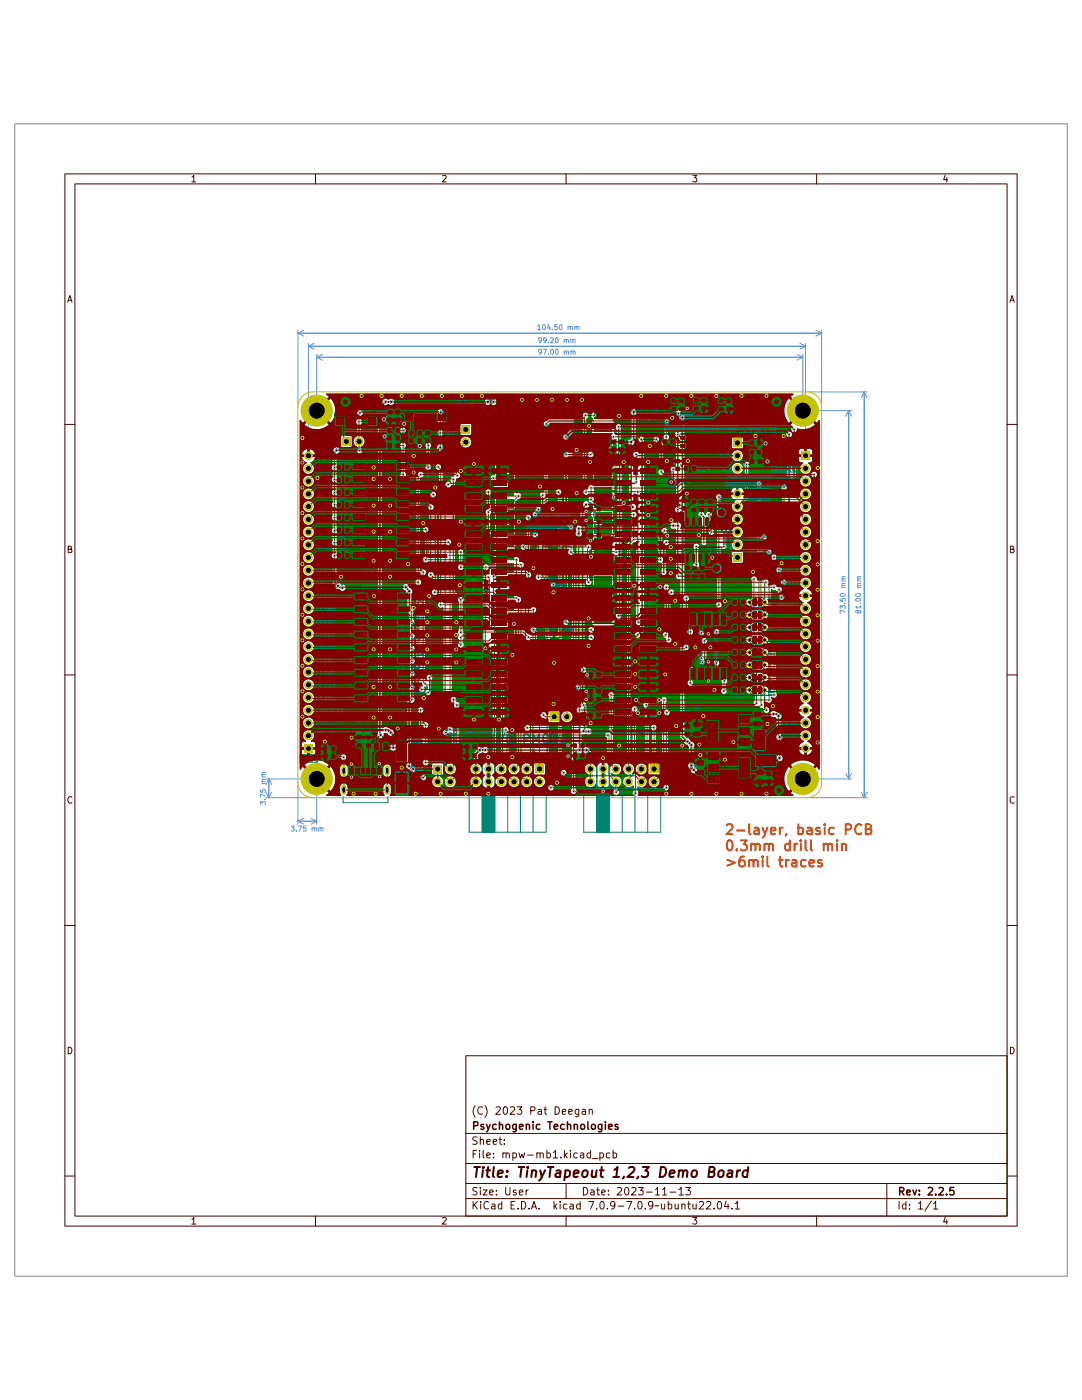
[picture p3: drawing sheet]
<svg xmlns="http://www.w3.org/2000/svg" width="216mm" height="279mm" viewBox="0 0 216 279" stroke-linecap="round" stroke-linejoin="round" font-family="sans-serif">
<g fill="none" stroke="#480000" stroke-width=".2">
<path d="M12.9 34.7h190.1v210h-190.1zM14.9 36.7h186.1v206h-186.1zM38.3 35.4l.4-.4v1.3M38.3 36.3h.7M62.9 34.7v2M88.3 35.1l.5-.1 .2 .4-.8 .9h.8M112.9 34.7v2M138.2 35h.8l-.4 .5 .4 .1v.6l-.2 .1-.6-.1M162.9 34.7v2M188.6 34.9l-.3 1h.8M188.9 35.4v.9M13.6 59.9h.7"/>
<path d="M201.6 59.9h.7M13.5 60.3l.4-1.3 .5 1.3M201.5 60.3l.5-1.3 .4 1.3M12.9 84.7h2M201 84.7h2M13.6 109.6h.6v-.5l-.6-.1v1.3h.5l.2-.1 .1-.3-.4-.3M201.6 109.6h.6v-.5l-.6-.1v1.3h.5l.2-.1 .1-.3-.4-.3M12.9 134.7h2M201 134.7h2M14.4 159.1a.62 .62 0 0 0-.9 .5 .62 .62 0 0 0 .6 .7l.3-.1M202.4 159.1a.62 .62 0 0 0-.9 .5 .62 .62 0 0 0 .6 .7l.3-.1M12.9 184.7h2"/>
<path d="M201 184.7h2M13.6 209a.66 .66 0 0 1 .8 .6 .66 .66 0 0 1-.8 .7zM93 210.7h108v32h-108zM201.6 209a.66 .66 0 0 1 .8 .6 .66 .66 0 0 1-.8 .7zM12.9 234.7h2M93 239.2h108M93 236.2h108M93 232.2h108M93 226.2h108M94.4 239.8v1.5M94.4 230.3h.5M94.8 220.7a1.72 1.72 0 0 0 0 2.3"/>
<path d="M95.1 229.6h-.7v1.5M95.2 237.1l-.6-.1-.2 .1v.5l.7 .2 .1 .4-.3 .3-.6-.1M95.2 227l-.6-.1-.2 .1v.5l.7 .2 .1 .4-.3 .3-.6-.1M95.3 239.8l-.9 .8M95.7 229.6v.1M95.7 230.1v1M95.8 237v.1M95.8 227.5l.3-.1 .3 .1 .1 .9M95.8 226.9v1.5M95.8 237.5v1M95.9 239.8v.1M96.3 221a.6 .6 0 0 0-.8 0 .6 .6 0 0 0-.2 .7 .56 .56 0 0 0 .3 .6 .56 .56 0 0 0 .7-.1"/>
<path d="M96.4 237.5h.8l-.8 1h.8M96.4 229.6v1.3l.2 .2M96.8 220.7a1.72 1.72 0 0 1 0 2.3M97.1 230.6l.7-.2v-.2l-.5-.1-.2 .2 .1 .7h.6M97.1 227.9l.7-.2v-.2l-.5-.1-.2 .2 .1 .7h.6M97.5 239.9a.6 .6 0 0 0-.8 0 .6 .6 0 0 0-.1 .7 .56 .56 0 0 0 .2 .6 .56 .56 0 0 0 .7-.1M97.7 238l.7-.2-.1-.2-.4-.1-.2 .2 .1 .7h.5M98.4 227.9l.7-.2v-.2l-.5-.1-.2 .2 .1 .7h.6M98.5 230.9v.2M98.5 230.2v.1M99 221l.6-.1 .2 .1v.3l-.9 1.1h.9M99.1 238.3v.2"/>
<path d="M99.1 237.6v.1M99.6 227.4h.5M99.8 226.9v1.3l.3 .2M100.1 239.8v1.5M100.3 230.2l.3-.1 .3 .1 .1 .9M100.3 230.1v1M100.6 228.2v.2M100.6 227.5v.1M100.6 221l.2-.1a.8 .8 0 0 1 .5 .7 .8 .8 0 0 1-.5 .8 .99 .99 0 0 1-.2-1.4zM100.9 237v1.2l.3 .3h.3l.3-.3v-1.2M101 230.3l.2-.2 .4 .1v.9M101.8 221l.6-.1 .3 .4-.9 1.1h.9"/>
<path d="M102.3 230.2l.5-.1 .2 .3-.1 .6h-.6M102.3 230.1v1.5M102.7 239.8h-.7v1.5h.7M103 237.6l-.4-.1-.2 .2 .1 .2 .5 .2v.3h-.6M103.2 220.9h.9l-.5 .6 .5 .1v.6l-.3 .2-.6-.2M103.6 230.1l.2 1 .3-.7 .3 .7 .3-1M103.6 238l.7-.2v-.2l-.5-.1-.2 .2 .1 .7h.6M104.1 239.8a.76 .76 0 0 1 .8 .7 .76 .76 0 0 1-.8 .8zM105 237.5v1M105.3 230.5h1.1M105.4 237.5l-.3 .1-.1 .2M105.9 221.7l.7-.1 .2-.2-.1-.4-.2-.1h-.6v1.5"/>
<path d="M107.1 230.2l.2-.1 .4 .1 .1 .9M107.1 230.1v1M107.4 221.5h.6l.1 .9M107.8 230.3l.2-.2 .3 .1 .1 .9M108.1 221.7l-.5 .1-.3 .2 .3 .4 .5-.1M108.6 221.4h.5M108.8 220.9v1.3l.3 .2M109.1 230.2l.5-.1 .2 .3-.1 .6h-.6M109.1 229.6v1.5M110.4 230l.4-.4v1.5M110.4 231.1h.9M110.6 239.8v1.5"/>
<path d="M110.8 220.9a.76 .76 0 0 1 .8 .7 .76 .76 0 0 1-.8 .8zM111.8 239.8v.1M111.9 230.9v.2M112.2 221.9l.7-.2-.1-.2-.4-.1-.2 .2 .1 .7h.5M112.6 229.6v1.5M112.8 230.5l.4 .6M113 236.2v3M113.2 230.1l-.6 .6M113.5 221.9l.7-.2-.1-.2-.4-.1-.2 .2 .1 .7h.5M113.8 229.6v.1M113.8 230.1v1M115.2 230.2l-.4-.1-.3 .3 .1 .6h.6"/>
<path d="M115.5 221.4v1.2l-.3 .3-.4-.1M115.5 221.5l-.4-.1-.3 .3 .1 .6h.6M115.8 239.8v1.5M115.8 230.2h.6l.1 .9M116.2 221.5h.6v.9M116.4 237a.76 .76 0 0 1 .9 .7 .76 .76 0 0 1-.9 .8zM116.5 230.4l-.5 .1-.2 .2 .2 .4 .5-.1M116.8 221.7l-.5 .1-.2 .2 .2 .4 .5-.1M117.5 239.8h1l-.7 1.5M117.6 221.5l.2-.1 .3 .1 .1 .9M117.6 221.4v1M117.8 230.2l-.4-.1-.3 .3 .2 .6h.5"/>
<path d="M117.8 229.6v1.5M117.9 237.6h.6l.1 .9M118.2 231.2h1.1M118.6 237.8l-.5 .1-.3 .2 .3 .4 .5-.1M119.1 237.5h.5M119.3 237v1.3l.3 .2M119.7 230.2l.4-.1 .3 .3-.1 .6h-.6M119.7 230.1v1.5M119.9 239.9l.2-.1a.8 .8 0 0 1 .5 .7 .8 .8 0 0 1-.5 .8 1 1 0 0 1-.2-1.4zM120.1 238l.7-.2-.1-.2-.4-.1-.2 .2v.7h.6M121.4 238.3v.2M121.4 237.6v.1"/>
<path d="M121.7 230.2l-.4-.1-.3 .3 .1 .6h.6M122.3 230.2l.5-.1 .3 .3-.2 .6h-.6M122.3 229.6v1.5M123.2 237.1l.6-.1 .3 .4-1 1.1h1M124.8 237.1l.2-.1a.8 .8 0 0 1 .5 .7 .8 .8 0 0 1-.5 .8 1.01 1.01 0 0 1-.2-1.4zM125.1 239.8h1l-.7 1.5M126.1 237.1l.5-.1 .3 .4-.9 1.1h.9M127.4 237h.9l-.5 .6 .5 .1v.6l-.2 .2-.7-.2M127.4 239.9l.2-.1a.8 .8 0 0 1 .5 .7 .8 .8 0 0 1-.5 .8l-.2-.2-.1-.4zM129 237.9h1.1M130.8 237.4l.4-.4v1.5M130.8 238.5h.8"/>
<path d="M132.2 237.4l.4-.4v1.5M132.2 238.5h.9M133.3 239.8v1.5M133.7 237.9h1.1M135.5 237.4l.4-.4v1.5M135.5 238.5h.8M136.8 237h1l-.5 .6 .4 .1v.6l-.2 .2-.7-.2M137.4 239.8v1.3l.4 .2M139.6 239.9l.5-.1 .2 .1 .1 .3-.9 1.1h.9M141 239.9l.6-.1 .2 .1v.3l-.9 1.1h.9M143.3 239.9l.2-.1a.8 .8 0 0 1 .5 .7 .8 .8 0 0 1-.5 .8 1 1 0 0 1-.2-1.4zM144.9 239.7l-.3 1.1h.9"/>
<path d="M177 236.2v6.5M179.4 239.8v1.5M180.8 239.8v1.5M185.8 239.7l-1.2 1.9M201 234.7h2M38.3 243.4l.4-.4v1.3M38.3 244.3h.7M62.9 242.7v2M88.3 243.1l.5-.1 .2 .4-.8 .9h.8M94.6 240.4l.7 .9M95.9 240.3v1M98.1 240.4h.6l.1 .9"/>
<path d="M98.8 240.6l-.5 .1-.2 .2 .2 .4 .5-.1M100.1 240.4l-.4-.1-.3 .3 .2 .6h.5M102 240.5h.5M103.3 241.1v.2M105.6 241.1v.2M106 241.3l.6-1.5 .5 1.5M106.2 240.9h.7M107.6 241.1v.2M110.7 240.7l.4 .6M111.1 240.3l-.5 .6M111.8 240.3v1M112.9 242.7v2"/>
<path d="M113.1 240.4l-.4-.1-.3 .3 .2 .6h.5M113.8 240.4h.5l.1 .9M114.4 240.6l-.5 .1-.2 .2 .2 .4 .5-.1M115.8 240.4l-.5-.1-.2 .3 .1 .6h.6M119.1 241.1v.2M121.2 241.1v.2M122.7 240.4l-.3 .3-.4-.1-.2-.2 .2-.5 .4-.1 .2 .1a1.23 1.23 0 0 1-.2 1.3l-.4 .1M123.3 240.7h1.2M126.6 241.1v.2M128.8 241.1v.2M130.3 240.4l-.3 .3-.4-.1-.2-.2 .2-.5 .4-.1 .2 .1a1.23 1.23 0 0 1-.2 1.3l-.4 .1M131.4 240.6l-.7 .1"/>
<path d="M132 240.3l.1 .9 .3 .1 .2-.2M132.6 240.3v1M133.3 240.4l.5-.1 .3 .3-.2 .6h-.6M134.7 240.3v.8a.37 .37 0 0 0 .6 0M135.3 240.3v1M136.1 240.4l.2-.1 .3 .1 .1 .9M136.1 240.3v1M137.2 240.3h.6M138.2 243h.8l-.4 .5 .4 .1v.6l-.2 .1-.6-.1M138.3 240.3v.8a.37 .37 0 0 0 .6 0M138.9 240.3v1M142.5 241.1v.2"/>
<path d="M145.3 240.3v1M146 241.1v.2M146.7 240.2l.4-.4v1.5M146.7 241.3h.9M162.9 242.7v2M180.8 240.4l-.5-.1-.2 .3 .1 .6h.6M181.5 241.1v.2M181.5 240.4v.1M183.3 240.2l.4-.4v1.5M183.3 241.3h.8M186.3 240.2l.4-.4v1.5M186.3 241.3h.8"/>
<path d="M188.6 242.9l-.3 1h.8M188.9 243.4v.9"/>
</g>
<g fill="none" stroke="#480000" stroke-width=".3">
<path d="M94.5 224.7l.7-.1 .2-.2-.1-.4-.2-.1h-.6v1.5M96.5 224.4h-.3l-.3 .2 .1 .2 .5 .2v.3h-.6M97.1 224.4l.3 1M97.8 224.4l-.5 1.3-.2 .2M99 224.4h-.4l-.3 .3 .1 .6h.6M99.7 224.5l.2-.1h.3l.1 1M99.7 223.9v1.5M101 224.5l.2-.1 .5 .1v.6l-.1 .2-.4 .1-.2-.2zM103 224.4v1.2l-.3 .3-.3-.1M103 224.4h-.4l-.3 .3 .1 .6h.6M103.7 224.9l.7-.2-.1-.3h-.4l-.2 .2v.7h.6M105 224.5l.2-.1h.4l.1 1"/>
<path d="M105 224.4v1M106.4 223.9v.1M106.4 224.4v1M107.7 224.4h-.4l-.3 .3 .2 .6h.5M109.3 223.9h.9M109.7 223.9v1.5M110.6 224.9l.7-.2-.1-.3h-.4l-.2 .2 .1 .7h.5M112.6 224.4h-.4l-.3 .3 .1 .6h.6M113.2 224.5l.2-.1h.4l.1 1M113.2 223.9v1.5M114.6 224.5l.2-.1h.4v1M114.6 224.4v1"/>
<path d="M115.9 224.5l.3-.1 .4 .1 .1 .6-.2 .2-.3 .1-.3-.2zM117.3 223.9v1.3l.2 .2M118.1 224.5l.2-.1 .4 .1 .1 .6-.1 .2-.4 .1-.2-.2zM120.1 224.4v1.2l-.3 .3-.4-.1M120.1 224.4h-.4l-.3 .3 .1 .6h.6M120.8 223.9v.1M120.8 224.4v1M121.4 224.9l.8-.2-.1-.3h-.4l-.3 .2 .1 .7h.6M123.3 224.4h-.4l-.2 .2 .1 .2 .5 .2v.3h-.6M179.5 237.8l.7-.1 .2-.2-.1-.4-.2-.1h-.6v1.5M179.9 237.8l.5 .7M180.9 238l.8-.2-.1-.2-.4-.1-.3 .2 .1 .7h.6"/>
<path d="M182.2 237.5l.3 1 .4-1M183.4 238.3v.2M183.4 237.6v.1M185.2 237.1l.6-.1 .3 .4-.9 1.1h.9M186.7 238.3v.2M187.4 237.1l.5-.1 .3 .4-.9 1.1h.9M188.9 238.3v.2M190.3 237h-.7l-.1 .7 .2-.1h.5l.2 .2-.1 .5-.2 .2-.6-.2"/>
</g>
<g fill="none" stroke="#480000" stroke-width=".4">
<path d="M94.6 232.9h1.2M95.2 232.9l-.2 2M96.4 233.6l-.2 1.3M96.5 232.9l-.1 .2M97 233.6h.8M97.4 232.9l-.2 1.7 .1 .2 .3 .1M98.6 232.9l-.3 1.7 .3 .3M99.3 234.2l1-.2v-.3h-.8l-.2 .9 .2 .3 .6-.1M101.1 234.7v.2M101.2 233.7v.2M103.5 232.9h1.1M104.1 232.9l-.3 2"/>
<path d="M105.2 233.6l-.1 1.3M105.3 232.9v.2M106.2 233.8a.5 .5 0 0 1 .8 .1l-.1 1M106.2 233.6l-.2 1.3M107.8 233.6l.3 1.3M108.8 233.6l-.9 1.8-.4 .2M109.3 232.9h1.2M109.9 232.9l-.3 2M111 233.7h.8l-.1 1.2M111.8 234l-.6 .1a.4 .4 0 0 0-.4 .4 .4 .4 0 0 0 .3 .4l.6-.1M112.8 233.7h.8l.2 .2-.1 .6a.66 .66 0 0 1-1 .3M112.9 233.6l-.3 2"/>
<path d="M114.5 234.2l1-.2-.1-.3-.6-.1-.3 .3v.9h.8M116.3 233.8a.52 .52 0 0 1 .6-.2 .52 .52 0 0 1 .4 .3l-.2 .8a.52 .52 0 0 1-.5 .2 .52 .52 0 0 1-.4-.4zM118.2 233.6l-.1 1.2a.57 .57 0 0 0 .8-.1M119 233.6l-.1 1.3M119.7 233.6h.8M120.1 232.9l-.2 1.7v.2l.4 .1M122.4 234.9h1.1M122.6 233.5l.6-.6-.2 2M124.5 234.8l-.2 .4M125.5 233.1l.3-.2h.5l.2 .2 .1 .4-.2 .3-1.2 1.1h1.2M127.4 234.8l-.3 .4M128.3 232.9h1.2l-.8 .8 .6 .2-.1 .8-.3 .2h-.6l-.3-.2"/>
<path d="M131.9 232.9a.96 .96 0 0 1 1 .6 .96 .96 0 0 1-.3 1.1l-.5 .3h-.5zM133.6 234.2l1-.2v-.3l-.6-.1-.3 .3-.1 .9h.8M135.5 233.8a.49 .49 0 0 1 .8 .1l-.1 1M135.5 233.6l-.1 1.3M136.3 233.9a.51 .51 0 0 1 .8-.2v1.2M138.2 233.8a.52 .52 0 0 1 .5-.3 .52 .52 0 0 1 .4 .4l-.1 .6a.55 .55 0 0 1-.5 .4 .55 .55 0 0 1-.5-.4zM141.5 233.9h.6l.4-.2a.45 .45 0 0 0-.2-.8h-.7l-.3 2h.8a.53 .53 0 0 0 .5-.5 .53 .53 0 0 0-.5-.5M143.5 233.8a.52 .52 0 0 1 .5-.3 .52 .52 0 0 1 .4 .4l-.1 .6a.55 .55 0 0 1-.5 .4 .55 .55 0 0 1-.5-.4zM145.3 233.7h.8l-.1 1.2M146.1 234l-.7 .1a.4 .4 0 0 0-.3 .4 .4 .4 0 0 0 .2 .4l.7-.1M147.1 233.6l-.1 1.3M147.7 233.6l-.4 .1-.2 .2"/>
<path d="M149.2 233.7a.66 .66 0 0 0-1 .2v.6l.1 .3h.8M149.3 232.9l-.2 2"/>
</g>
<path d="M2.9 24.7h210.1v230h-210.1z" fill="none" stroke="#848484" stroke-width=".2"/>
<g fill="#008400">
<path d="M65.1 78.6l93.1-.1 .1 .3-.5 .4 1.5 1.5-.4 .3-1.5-1.5a3.7 3.7 0 0 0 0 4.9l1.5-1.5 .4 .3-1.5 1.5 .4 .4-.1 .1a.74 .74 0 0 0-.1 1.1h-.1a.6 .6 0 0 0-.9 0 .6 .6 0 0 0 0 .9v9.5l-.1 .1a.61 .61 0 0 0-.9 0 .61 .61 0 0 0 .1 .9v4.3l3.6 3.6a1.17 1.17 0 0 0 .7 1.6 1.17 1.17 0 0 0 1.5-.8l.1 .1v.4l-.8 .8a1.12 1.12 0 0 0-1.5 .9 1.12 1.12 0 0 0 1.2 1.2 1.12 1.12 0 0 0 .9-1.5l1-1.2 .1-12a.59 .59 0 0 0-.1-.8 .59 .59 0 0 0-.8 0 .59 .59 0 0 0 0 .9v.5l-.1 .1a1.11 1.11 0 0 0-1.5-.9 1.11 1.11 0 0 0-.5 1.6 1.11 1.11 0 0 0 1.7 .3l.4-.5v1.9l-.1 .1a1.1 1.1 0 0 0-1.5-.8 1.1 1.1 0 0 0-.5 1.6 1.1 1.1 0 0 0 1.7 .2l.4-.5v2l-.1 .1a1.32 1.32 0 0 0-1.7-.9l-1.4-1.4v-6.8l.6 .1a.84 .84 0 0 0 .9 .5l-.1 .1a1.11 1.11 0 0 0-.3 1.7 1.11 1.11 0 0 0 1.8-.1 1.11 1.11 0 0 0-.5-1.6l.1-.2a.74 .74 0 0 0 .8-.4v-.7h-.9v-.5h.9l-.1-.9-.4-.2h-.6v.9h-.5v-.9l-1 .1-.1 1h.9v.5h-.9v.6h-.6v-5.6l.4-.7a3.7 3.7 0 0 0 3.4-.8l-1.5-1.5 .4-.3 1.5 1.5 .4-.6 .2 .1v69.6l-.2 .1-.4-.6-1.5 1.5-.4-.3 1.5-1.5-.2-.2a3.7 3.7 0 0 0-4.6 .2l1.5 1.5-.4 .3-1.5-1.5a3.7 3.7 0 0 0 0 4.9l1.5-1.5 .4 .3-1.5 1.5 .5 .5-.1 .2h-30.8l-.1-.3a.67 .67 0 0 0-.1-.8v-.8l.1-.1a1.17 1.17 0 0 0 1.4-.1 1.17 1.17 0 0 0 .3-1.3l.4-.5 .1-.4h1.7v.2l-.2 .2a1.11 1.11 0 0 0-1.6 .8 1.11 1.11 0 0 0 1.3 1.3 1.11 1.11 0 0 0 .8-1.6l.9-.9h.2v2.1a.6 .6 0 0 0-.1 .9 .6 .6 0 0 0 .9 0 .6 .6 0 0 0-.1-.9v-14a.64 .64 0 0 0 .3-.8 .64 .64 0 0 0-.8-.3v-1.3a.6 .6 0 0 0 .2-.9 .6 .6 0 0 0-.9-.1 .6 .6 0 0 0 0 .9v13.7l-.3 .3-.2-.1v-1.6l-.7-.3v-6.5a.6 .6 0 0 0-.1-.9 .6 .6 0 0 0-.9 .1 .6 .6 0 0 0 .3 .9v6.4l-.2 .2h-.5v-11.5a.59 .59 0 0 0-.4-.7 .59 .59 0 0 0-.8 .4 .59 .59 0 0 0 .5 .7v11.1l-.2 .2a1.13 1.13 0 0 0-1.5 .1l-.2-.1v-10.6a.59 .59 0 0 0 .2-.8 .59 .59 0 0 0-.9-.1 .59 .59 0 0 0 0 .8v10.5l-.1 .2-.3-.3v-43.4l.5-.6 .5-.1 .1 .1v15.6a.66 .66 0 0 0 .8 .9v.9l-.5 .4a.58 .58 0 0 0-.5 .6 .58 .58 0 0 0 .6 .6 .58 .58 0 0 0 .5-.6h4.4l.2 .4 .5 .2a.62 .62 0 0 0 .3 .9 .62 .62 0 0 0 .8-.5l-.2-.5 .1-8.4a.61 .61 0 0 0 .6-.9 .61 .61 0 0 0-1.1 0l-.1-.1a.61 .61 0 0 0 .2-.9 .61 .61 0 0 0-1-.1 .61 .61 0 0 0 .1 .9v8.5l-.4 .5h-4.4l.7-.8v-14.2h2.7a.7 .7 0 0 0 .8 .6v1.4a.6 .6 0 0 0 0 .9 .6 .6 0 0 0 .9 0 .6 .6 0 0 0-.1-.9l.1-4.8a.63 .63 0 0 0 .6-.5 .63 .63 0 0 0-.5-.7 .63 .63 0 0 0-.7 .4l-.1-.1v-1l.4-.5a.59 .59 0 0 0 .5-.6 .59 .59 0 0 0-.6-.5 .59 .59 0 0 0-.5 .6l-.6 .7v4.5l-.2 .5h-2.7v-15.5h4.9v.2a.61 .61 0 0 0 .7 .4 .61 .61 0 0 0 .5-.7l.1-.1 .1 .1v5.1l-.1 .5 .1 .5v2.1a.7 .7 0 0 0-1.1 .6 .7 .7 0 0 0 1.1 .6l.1 9.3a.65 .65 0 0 0 .8 .8v31.5l.8 .8a.85 .85 0 0 0 .8 .9l.2 .4v3.1a1.15 1.15 0 0 0 .1 1.2l.2 .1a.69 .69 0 0 0 .6 .7 .69 .69 0 0 0 .7-.5 .69 .69 0 0 0-.5-.8l-.2-.7v-3.1a.77 .77 0 0 0 .1-.8 .77 .77 0 0 0-.7-.5v-.1a.74 .74 0 0 0-.8-.5l-.5-.5v-4.3h17.2v.2a.94 .94 0 0 0 1.1 .5l.1 .3v3.6l.2 .6v3a.68 .68 0 0 0-.1 1 .68 .68 0 0 0 1 0 .68 .68 0 0 0-.1-1v-1.1h3.5l.3 .6 .8 .5v-.9h.5v.9l.6-.3 .5-.8h-.9v-.5h.9a1.68 1.68 0 0 0-1-1.1 1.13 1.13 0 0 0 .4-2 1.13 1.13 0 0 0-1.9 .8 1.53 1.53 0 0 0 .8 1.2l-.1 .1a1.36 1.36 0 0 0-.9 1h.9v.5h-4.4v-1.9a.77 .77 0 0 0-.2-1.3l.1-3a.74 .74 0 0 0 .1-.8 .74 .74 0 0 0-.8-.4l-.4-.2h4.7l.3 .6 .7 .5a1.15 1.15 0 0 0-.7 1.6 1.15 1.15 0 0 0 1.7 .5 1.18 1.18 0 0 0-.3-2v-.2a1.34 1.34 0 0 0 1-1h-.9v-.5h.9l-.3-.6-.7-.5a1.14 1.14 0 0 0 .4-2 1.14 1.14 0 0 0-1.8 .6 1.97 1.97 0 0 0 .7 1.4l-.7 .5-.3 .6h.9v.5h-5.6a.65 .65 0 0 0-.6-.1 .65 .65 0 0 0-.4 .6h-17.2v-4.6h7.4v.2a.58 .58 0 0 0 .7 .4 .58 .58 0 0 0 .4-.8h3.9v.2a.71 .71 0 0 0 1.1 .3 .71 .71 0 0 0-.1-1.1 .71 .71 0 0 0-1 .6h-3.9l-.2-.3v-1a.59 .59 0 0 0 .2-.8 .59 .59 0 0 0-.8-.2 .59 .59 0 0 0-.1 .9v1.1l-.2 .5h-7.4v-8.1l.2-.1h.6l.1 .1v6.1a.59 .59 0 0 0 0 .8 .59 .59 0 0 0 .9-.1 .59 .59 0 0 0-.2-.8v-.6h10.8a.7 .7 0 0 0 1 .7 .7 .7 0 0 0 .1-1.2 .7 .7 0 0 0-1.1 .3v.2h-10.8v-8.6l.2-.3h1.1v4.8l.2 .7a.6 .6 0 0 0 .3 .9 .6 .6 0 0 0 .8-.4h1.7v.3a.59 .59 0 0 0 1 .1h5.5v.2a.71 .71 0 0 0 1.1 .4 .71 .71 0 0 0-.1-1.2 .71 .71 0 0 0-1 .6h-5.5a.66 .66 0 0 0-.1-.9v-1.6h5.6a.7 .7 0 0 0 1 .7 .7 .7 0 0 0 .1-1.2 .7 .7 0 0 0-1.1 .3v.2h-5.6v-2.5h5.6a.83 .83 0 0 0 1.3 .6l1.7 1.7 .2 .7 .7 .2 .3 .3v.8l-.1 .1a.75 .75 0 0 0-.9 .1 .75 .75 0 0 0-.2 .7l-1.3 1.4v5.6a.63 .63 0 0 0-.1 .8 .63 .63 0 0 0 .9 .2 .82 .82 0 0 0 .8 .4l.1 .3a.62 .62 0 0 0 .5 .7 .62 .62 0 0 0 .7-.6 .62 .62 0 0 0-.6-.7l.1-.8a.64 .64 0 0 0 .9-.1 .64 .64 0 0 0-.1-.9l.1-.1a.64 .64 0 0 0 .9 0 .64 .64 0 0 0 0-.9v-1.5h4.8a1.11 1.11 0 0 0 1.6 1 1.11 1.11 0 0 0 .2-1.9 1.11 1.11 0 0 0-1.7 .7l-.1 .2h-4.8v-2.6h4.8a1.11 1.11 0 0 0 1.6 1 1.11 1.11 0 0 0 .2-1.8 1.11 1.11 0 0 0-1.7 .6l-.1 .2h-4.8v-2.5h4.8a1.11 1.11 0 0 0 1.6 1 1.11 1.11 0 0 0 .2-1.9 1.11 1.11 0 0 0-1.7 .7l-.1 .2h-4.8v-2.1l-.4-.5h5.2a1.11 1.11 0 0 0 1.6 1 1.11 1.11 0 0 0 .2-1.8 1.11 1.11 0 0 0-1.7 .6l-.1 .2h-5.2l-1.1-1.1-.2-.7-.7-.2-.5-.5h7.7a1.11 1.11 0 0 0 1.6 1 1.11 1.11 0 0 0 .2-1.9 1.11 1.11 0 0 0-1.7 .7l-.1 .2h-7.7v-.9a.75 .75 0 0 0 1 .2 .75 .75 0 0 0 .3-1l-.4-.2-.4-.1-.2-.2v-.3h7.4l.1 .2a1.11 1.11 0 0 0 1.7 .6 1.11 1.11 0 0 0-.2-1.8 1.11 1.11 0 0 0-1.6 1h-7.4v-.6h.1a.76 .76 0 0 0 1-.9l.5-.6v-4.3l1 .1a.66 .66 0 0 0 .5 .6 .66 .66 0 0 0 .7-.3l.1 .6a.6 .6 0 0 0-.8 .5 .6 .6 0 0 0 .6 .6 .6 .6 0 0 0 .6-.6h2.9l.3 .7 .7 .5a1.15 1.15 0 0 0-.7 1.6 1.15 1.15 0 0 0 1.7 .4 1.18 1.18 0 0 0-.3-2v-.1a1.34 1.34 0 0 0 1-1.1h-.9v-.5h.9l-.3-.6-.7-.5a1.12 1.12 0 0 0 .4-2 1.12 1.12 0 0 0-1.9 .8 1.52 1.52 0 0 0 .8 1.2l-.1 .1a1.36 1.36 0 0 0-.9 1h.9v.5h-3.8l.3-.3v-2.2a.61 .61 0 0 0 0-.9 .61 .61 0 0 0-.9 .2l-.1-1.7 .2-.4h3.6a1.11 1.11 0 0 0 1.6 1 1.11 1.11 0 0 0 .2-1.9 1.11 1.11 0 0 0-1.7 .7l-.1 .2h-3.6a.63 .63 0 0 0-.4-.6 .63 .63 0 0 0-.7 .2l-.1-1.7 .2-.4h4.6a1.11 1.11 0 0 0 1.6 1 1.11 1.11 0 0 0 .2-1.9 1.11 1.11 0 0 0-1.7 .7l-.1 .2h-4.6a.62 .62 0 0 0-.4-.7 .62 .62 0 0 0-.7 .3l-.1-.1a.61 .61 0 0 0 .2-.9 .61 .61 0 0 0-1-.1 .61 .61 0 0 0 .1 .9v4.8l-.8 .3-.1-7.8 .2-.2a.6 .6 0 0 0 .5-.9 .6 .6 0 0 0-1 0l-.1-9.8a.6 .6 0 0 0 .1-.9 .6 .6 0 0 0-.9 0 .6 .6 0 0 0 .1 .9v18l-.1 .1a.61 .61 0 0 0-1 0 .61 .61 0 0 0 .1 .9v3.4l-.1 .1a.73 .73 0 0 0-1.1 .7 .73 .73 0 0 0 1.1 .5l.1 1.2-.1 .1a.72 .72 0 0 0-1.1 .7 .72 .72 0 0 0 1.1 .5l.1 1.2-.1 .1a.73 .73 0 0 0-1.1 .7 .73 .73 0 0 0 1.1 .5l.1 1.2-.1 .1a.71 .71 0 0 0-1.1 .6h-5.6v-1.1a.6 .6 0 0 0 .1-.9 .6 .6 0 0 0-.9 0 .6 .6 0 0 0 .1 .9v5.2l-.2 .5h-1.7l.3-.5v-3.5a.65 .65 0 0 0 0-.8 .65 .65 0 0 0-.9-.1v-.5a.59 .59 0 0 0 .2-1 .59 .59 0 0 0-.9 .4h-1.1a.65 .65 0 0 0-.3-.7 .65 .65 0 0 0-.7 0v-4.9h5.6a.6 .6 0 0 0 .9 .5 .6 .6 0 0 0 0-1v-8.1h2.2l.3 .2h1.7l.2-.2v-1.7l-.2-.3-1.9 .1-.1 1.9h-2.2v-2.6l.1-.1a.59 .59 0 0 0 .9 .1 .59 .59 0 0 0 .1-.8h1.1l.1 .2a1.1 1.1 0 0 0 1.7 .7 1.1 1.1 0 0 0-.2-1.9 1.1 1.1 0 0 0-1.6 1l-1.2-.1 .1-2.1 .3-.3h.8a1.11 1.11 0 0 0 1.6 1 1.11 1.11 0 0 0 .2-1.9 1.11 1.11 0 0 0-1.7 .7l-.1 .2h-.8l1.5-1.5a1.12 1.12 0 0 0 1.5-.9 1.12 1.12 0 0 0-1.2-1.3 1.12 1.12 0 0 0-.9 1.6l-2.2 2.2-.1-6.6a.59 .59 0 0 0 .1-.9h1.9l.3 .6 .7 .5a1.15 1.15 0 0 0-.7 1.6 1.15 1.15 0 0 0 1.7 .5 1.42 1.42 0 0 0 .4-1.4l1.1-1.3v-6.1a.59 .59 0 0 0 .1-.8 .59 .59 0 0 0-.8-.1 .59 .59 0 0 0-.1 .8l.1 4.8h-.2l-.4-.4-.6-.3v.9h-.5v-.9l-.8 .5-.3 .6h.9v.5l-3-.1a.6 .6 0 0 0-.8 .2 .6 .6 0 0 0 .2 .8v20.5l-.2 .5h-5.6v-.8a.65 .65 0 0 0 .1-.8 .65 .65 0 0 0-.8-.2l-.1-6.2h1.9a.59 .59 0 0 0 .8 .5 .59 .59 0 0 0 .1-1l.1-2.7a.59 .59 0 0 0-.1-.9 .59 .59 0 0 0-.8 .1 .59 .59 0 0 0 0 .8v2.7l-.1 .5h-1.9v-10h2.9a.7 .7 0 0 0 .6 .6v4.4a.59 .59 0 0 0 0 .9 .59 .59 0 0 0 .9 0 .59 .59 0 0 0-.1-.9l.1-4.6 .6 .3v2.4a.59 .59 0 0 0 .1 .8 .59 .59 0 0 0 .8 0 .59 .59 0 0 0-.1-.9v-2.6l-.3-.4a.61 .61 0 0 0-.7-.6 .61 .61 0 0 0-.5 .8h-.1a.77 .77 0 0 0-1.2-.6l-.1 .4h-2.9v-9.2h9.5a1.11 1.11 0 0 0 1.6 1 1.11 1.11 0 0 0 .2-1.9 1.11 1.11 0 0 0-1.7 .7l-.1 .2h-9.5v-2.6h9.5a1.11 1.11 0 0 0 1.6 1 1.11 1.11 0 0 0 .2-1.8 1.11 1.11 0 0 0-1.7 .6l-.1 .2h-9.5v-1.6h9.5l.3 .2h1.7l.2-.2v-1.8l-.2-.2-1.9 .1-.1 1.9h-9.5l.1-5.5a.72 .72 0 0 0 .1-.8 .72 .72 0 0 0-.7-.4 .59 .59 0 0 0-.7-.7 .59 .59 0 0 0-.5 .8v3.6a.61 .61 0 0 0 0 .9v5.9l-.1 .1a.61 .61 0 0 0-.8 .2 .61 .61 0 0 0 .1 .8v1.4l-.5 .2-.1 .4h-4.9v-8.5h1.9a.63 .63 0 0 0 .6 .6l.5 .6v4.9a.59 .59 0 0 0 .1 .8 .59 .59 0 0 0 .8 0 .59 .59 0 0 0-.1-.9v-5.1l-1.1-1.4h1.2a.6 .6 0 0 0 .9 .5 .6 .6 0 0 0 0-1v-2.1a.59 .59 0 0 0 .2-.8 .59 .59 0 0 0-.8-.2 .59 .59 0 0 0-.1 .9v2.2l-.2 .5h-1.2a.58 .58 0 0 0-.8 .5h-1.9a.6 .6 0 0 0-.9-.4 .6 .6 0 0 0 .1 1v2.1l-.2 .1a.66 .66 0 0 0-1.1-.2l-.1-1.5 .5-1v-5a.68 .68 0 0 0 .2-1 .68 .68 0 0 0-1.1 0 .68 .68 0 0 0 .1 1v4.6l-.1 .2a.69 .69 0 0 0-.6 .4 .69 .69 0 0 0 .2 .8l.1 12.2a.76 .76 0 0 0 .4 .8 .76 .76 0 0 0 .8-.2l.1 .5-.1 .1a.61 .61 0 0 0-.8 .2 .61 .61 0 0 0 .1 .8v4l-.2 .6-.8 .9v43.6a1.19 1.19 0 0 0-.8 1.4 1.19 1.19 0 0 0 1.3 .9l-.1 .3a1.12 1.12 0 0 0-1.1 1.5 1.12 1.12 0 0 0 1.8 .3l.3 .1-.1 1.1a.73 .73 0 0 0 0 .9l-3.2 .1v-.3a.63 .63 0 0 0 0-1.1l.1-.4a1.15 1.15 0 0 0 .6-1.6 1.15 1.15 0 0 0-1.6-.5l-.4-.5v-.3a1.16 1.16 0 0 0 1.6 .2 1.16 1.16 0 0 0 .3-1.5 1.16 1.16 0 0 0-1.5-.5v-13.2a.59 .59 0 0 0 0-.9 .59 .59 0 0 0-.9 .1 .59 .59 0 0 0 .2 .8v6.9a.66 .66 0 0 0-.8 .4 .66 .66 0 0 0 .4 .8l-.1 4.9-.5-.1v.9h-.5v-.9a1.65 1.65 0 0 0-1.1 1l-.8-.7v-2.1l-.5-.5a.69 .69 0 0 0-.5-.7 .69 .69 0 0 0-.8 .2h-.2l-.2-.2v-2.4l1-.3a.68 .68 0 0 0 .9 0 .68 .68 0 0 0 .1-.9 .68 .68 0 0 0-.9-.2l-.1-4.5v-.4l-.4-.3 .1-5.9a.64 .64 0 0 0-.1-1.1v-5.9h.8a.66 .66 0 0 0 .7 .6l.2 .3v1.3l.2 .2h3.6l.2-.1v-1.9l-.1-.2h-3.5l-.2-.2 .1-.1 3.7-.1v-1.9l-.1-.3 .4-.4v-.7h-4.5v.7l.3 .6a.38 .38 0 0 1-.6 .1 .63 .63 0 0 0-.3 .8 .63 .63 0 0 0 .7 .4l.1 .3-.1 .1a.58 .58 0 0 0-.8 .5h-.8v-4h6v-.7l-.4-.5 .1-2-.1-.2h-3.6l-.3 .2 .1 2.1-.3 .4v.7h-1.5v-4h1.7l.3 .3h3.5l.2-.3v-1.7l-.2-.2h-3.6l-.2 .2v1.7h-1.7l.1-2.9h.2v.2a.58 .58 0 0 0 .8 .2h.6l.3 .2h3.6l.1-.2v-1.8l-.2-.2h-3.6l-.2 .2v1.8h-.6l.2-.1a.67 .67 0 0 0-.3-1v-5.9l.3-.1h.2v.9h2.4l.1 .1-.1 .4h-2.4v.7l.4 .5-.2 2 .2 .2 3.8-.1v-1.9l-.1-.3 .4-.4v-.9h.6v11.5a.59 .59 0 0 0-.1 1 .59 .59 0 0 0 .9-.5v-30l-.2-.3v-6.8a.6 .6 0 0 0 .1-.9 .6 .6 0 0 0-.9 0 .6 .6 0 0 0 0 .9v1l-.1 .1-.4-.3 .1-.9h-4.5v.7l.4 .5-.2 2 .2 .2h3.7l.1-.2 .1-1 .5-.2 .1 .1v4.9h-.6l-.1-.6-.2-.1h-3.6l-.2 .2 .1 1.8 .2 .2h3.5l.2-.2 .1-.6h.7l.1 .1v13.5l-.2 .1-.7-.7v-1.5l-.1-.2h-3.7l-.2 .2v1.7l.2 .2 3.3 .1 .2 .1-.1 .2h-3.4l-.2 .2v1.4a.52 .52 0 0 1-.7-.1 .78 .78 0 0 0-.8 .5l-.2-.1v-6.3h1.3l.1 .4 .3 .2 .1 .8 .1 .1h3.6l.2-.2v-1.8l-.1-.2h-3.6l-.6 .3-.1 .4h-1.3v-1.1l.2-.2a.75 .75 0 0 0 .7-1.1h.5l.3 .3 .1 .9 .1 .2h3.6l.2-.2v-1.8l-.1-.2 .4-.5v-.7h-2.4l-.1-.1 .1-.4h2.4v-.7l-.4-.5 .1-.2v-1.9l-3.8-.1-.2 .2 .1 2.1-.3 .1a.7 .7 0 0 0-.8 .5l-.3-.3v-6.3h.3v.3a.94 .94 0 0 0 1 .2l.3 .3h3.6l.1-.2v-1.8l-.2-.2h-3.5l-.2 .2-.1 .5-.4 .1a.59 .59 0 0 0-.6 .6h-.3v-7.2l.4-.6h.6l.1 .4a.63 .63 0 0 1 0 1.1v.7h4.5v-.7l-.4-.5 .1-2-.2-.2h-3.6l-.2 .6-.3 .6h-.6a.58 .58 0 0 0-.7-.6 .58 .58 0 0 0-.4 .8v14.1l.3 .5a.64 .64 0 0 0-.1 .9 .64 .64 0 0 0 1-.1l.1 .7-.2 .4v.5a.72 .72 0 0 0-.8 0 .72 .72 0 0 0-.3 .7l-.5 .5v3.5a.78 .78 0 0 0-.9 .3 .78 .78 0 0 0 .1 1 .78 .78 0 0 0 0 .9v29.7l-.1 .2-.1-26.2-.5-1v-4a.64 .64 0 0 0 .1-.9 .64 .64 0 0 0-1 0l-.1-11.7 .2-.1h.7v-7h-2.3v7l.6 .1v30.7a.59 .59 0 0 0 .1 .8 .59 .59 0 0 0 .8 0 .59 .59 0 0 0-.1-.9v-13l.2-.1 .6 .3v16.2l-.1 .1h-1.8l-.1-28.8a.63 .63 0 0 0-.5-.8 .63 .63 0 0 0-.8 .6 .63 .63 0 0 0 .6 .7v27.9l-.6 .1v4.5l.6 .2v10.2l-.1 .1-1.6 .1-.2-.2v-10.2l.1-.2h.7v-4.5h-.6l-.2-.1v-10.2l.2-.2 .1 .2a.6 .6 0 0 0 .6 .7 .6 .6 0 0 0 .6-.7 .6 .6 0 0 0-.7-.5l-1-1.1v-29.9l.4-.6h4.7v-3.4h3.9l.3 .3 3.6-.1 .1-.2v-1.7l-.1-.2h-3.7l-.2 .2v1.7h-3.9v-1.7h-7.7v5.1h1.6l.3 .5-.1 13.3a.63 .63 0 0 0-.7 .3 .63 .63 0 0 0 .1 .7v1.8l-.1 .1a.64 .64 0 0 0-.8 .1 .64 .64 0 0 0-.1 .8 .65 .65 0 0 0-.6 .5 .65 .65 0 0 0 .3 .7v2.9a.64 .64 0 0 0-.3 .8 .64 .64 0 0 0 .8 .3v7.4a.63 .63 0 0 0 0 1 .63 .63 0 0 0 1-.3l.7 .8-.1 11-1.5-.1v-1.1l-.4-.8v-3a.61 .61 0 0 0 0-1 .61 .61 0 0 0-.9 .2l-.1-6.3a.64 .64 0 0 0 0-.9v-10.4a.59 .59 0 0 0 0-.9 .59 .59 0 0 0-.9 .1 .59 .59 0 0 0 .2 .8v4.9l-.1 .1a.62 .62 0 0 0-1.1 .1 .62 .62 0 0 0 .6 .9v2.4l-1-.1a.74 .74 0 0 0-.5-1.1h-4.5v.7l.4 .5-.2 .6-1.2 .1a.61 .61 0 0 0-.9-.2 .61 .61 0 0 0-.1 .9v14.8l1.8 1.9v21.9l-.1 .1-.5-.2v.9h-.5v-.9l-.6 .3-.5 .7-.7-.7-.1-1.7 .3-.3 .4-.1a.5 .5 0 0 1 .8 .1 .68 .68 0 0 0 .6-1 .68 .68 0 0 0-1.1-.1 .71 .71 0 0 0-.8-.2 .71 .71 0 0 0-.4 .7l-.6 .6v2a1.22 1.22 0 0 0-.7 1.1 1.22 1.22 0 0 0 .7 1.1 .82 .82 0 0 1-.5 .8 1.14 1.14 0 0 0 .5 1.6 1.14 1.14 0 0 0 1.6-.7l.1 .1a1.34 1.34 0 0 0 1 .9v-.9h.5v.9l.7-.3 .5-.7a1.15 1.15 0 0 0 1.5 .7 1.15 1.15 0 0 0 .6-1.6 1.26 1.26 0 0 0-1.5-.4l-.5-.5v-.3h.2a1.25 1.25 0 0 0 1.6 .2l.1 .4 .6 .7a1.12 1.12 0 0 0 .5 1.5 1.12 1.12 0 0 0 1.6-.7 1.12 1.12 0 0 0-.9-1.4l-.7 .1-.5-.6 .2-.2a1.25 1.25 0 0 0 1.8 0l.1 .8 .5 .5a1.12 1.12 0 0 0 .5 1.5 1.12 1.12 0 0 0 1.5-.7 1.12 1.12 0 0 0-.9-1.4l-.6 .1-.3-.3v-.3h.2a1.34 1.34 0 0 0 1.4-.1l.2 .6 .5 .6a1.18 1.18 0 0 0 .6 1.5 1.18 1.18 0 0 0 1.5-.5l.7 .6a.59 .59 0 0 0 .6 .6 .59 .59 0 0 0 .5-.6 .59 .59 0 0 0-.7-.5l-.3-.4 .1-12h1.8v9.3l.5 .6a.6 .6 0 0 0 .6 .7 .6 .6 0 0 0 .6-.7 .6 .6 0 0 0-.8-.5l-.2-.3v-9.4l.2-.1a1.24 1.24 0 0 0 1.7 0l.1 13.7a.59 .59 0 0 0 0 .8 .59 .59 0 0 0 .9-.1 .59 .59 0 0 0-.2-.8v-7.4l.2-.1a.7 .7 0 0 0 1.2 .2l.9 .3 .3 .2v1.8a1.22 1.22 0 0 0-.7 1.1 1.22 1.22 0 0 0 .7 1.1 .82 .82 0 0 1-.5 .8 1.14 1.14 0 0 0 .5 1.6 1.14 1.14 0 0 0 1.5-.7l.2 .1a1.34 1.34 0 0 0 1 .9v-.9h.5v.9l.6-.3 .6-.6 .7 .7v.6a.66 .66 0 0 0 .3 1l-.1 .2-44.9-.1 .2-.6v-1.1l-.4-.7v-.4h8.6a1.12 1.12 0 0 0 1.8 .9 1.12 1.12 0 0 0-.3-2l.1-.3 .6-.2v-1.9l-.2-.1h-1.8l-.2 .2v1.8l.7 .2v.3l-.5 .5-.2 .6h-8.6v-1l.4-.6v-1.1a.76 .76 0 0 0-.7-.8 .76 .76 0 0 0-.8 .7v1.3l.4 .6v1.2l-.4 .7v1.2l.2 .6-7.5 .1-.1-.2 .3-.5v-1.1l-.4-.7v-1.4l.4-.6v-1.1l-.4-.7v-1.1a.6 .6 0 0 0-.2-.9 .6 .6 0 0 0-.8 .3 .6 .6 0 0 0 .3 .8v.8l-.4 .7v1.3l.4 .6v1.2l-.4 .7v1.2l.2 .6h-3v-.2l.5-.4-1.5-1.5 .4-.3 1.5 1.5a3.7 3.7 0 0 0 0-4.9l-1.5 1.5-.4-.3 1.5-1.5a3.7 3.7 0 0 0-4.8 0l1.5 1.5-.4 .3-1.5-1.5-.4 .5h-.2v-3.2h.4l.4 .4h.7v-.9h.5v.9h.8l.3-.4v-.7h-.9v-.5h.9v-.7a.84 .84 0 0 0-.9-.4l.1-.2a1.11 1.11 0 0 0 .5-1.1h12.7v.2a.69 .69 0 0 0 .9 .4 .69 .69 0 0 0 .4-1h.6l.4 .4 .4 .2v1.8a.65 .65 0 0 0 0 1 .65 .65 0 0 0 .9 0 .65 .65 0 0 0 0-.9v-2.1l-.2-.4a1.2 1.2 0 0 0-.9-.9l-.2-.1a1.09 1.09 0 0 0-1.4 0v-28.1h4.1a.82 .82 0 0 0 .7 .7l.3 .7v3.2l.4 .8-.1 1.6 .2 .5v1.8l-.2 .5 .2 .4v1.7a.6 .6 0 0 0 0 .8v1.6l-.2 .5 .2 .4v1.7a.61 .61 0 0 0 0 .8v1.9a.62 .62 0 0 0 0 .8v1.6l-.6 .9v12.3a.74 .74 0 0 0-.1 .8 .74 .74 0 0 0 .7 .4 .68 .68 0 0 0 .8 .5 .68 .68 0 0 0 .5-.8 .68 .68 0 0 0-.8-.5l-.3-.5v-10.6h1.4l.2 .5v12.5l.3 .4a.6 .6 0 0 0 .6 .6 .6 .6 0 0 0 .6-.7 .6 .6 0 0 0-.8-.4l.1-2a.64 .64 0 0 0 .9 0 .64 .64 0 0 0 0-.9v-6.5a.61 .61 0 0 0 0-1 .61 .61 0 0 0-.9 .2l-.1-2.2a.59 .59 0 0 0-.1-1 .59 .59 0 0 0-.8 .5h-1.4v-1.3l.2-.1a.6 .6 0 0 0 .5-.4 .6 .6 0 0 0-.1-.7v-1.6l.2-.4-.2-.4v-2a.62 .62 0 0 0 0-.8v-1.7a.62 .62 0 0 0 0-.8v-1.6a.62 .62 0 0 0 0-.9v-1.6l.2-.4-.2-.5v-1.9a.64 .64 0 0 0-.1-1v-1.1a.68 .68 0 0 0-.4-1v-3a.71 .71 0 0 0 .1-.8 .71 .71 0 0 0-.6-.4 .66 .66 0 0 0-.6-.7 .66 .66 0 0 0-.7 .6h-4.1v-1h6.7l.2 .5v20.2l.4 .6a.62 .62 0 0 0 .9 .6 .62 .62 0 0 0 .2-1l.7-.2v.7a.6 .6 0 0 0-.4 .7 .6 .6 0 0 0 .7 .5 .6 .6 0 0 0 .4-.8l.1-2.3a.6 .6 0 0 0 0-.9 .6 .6 0 0 0-.9 .1 .6 .6 0 0 0 .1 .8l-.1 .3-.4-.2v-21.1a.61 .61 0 0 0 0-1 .61 .61 0 0 0-.9 .2l-.1-2.2h.6a.64 .64 0 0 0 .4 .6 .64 .64 0 0 0 .7-.3l.1 2.2a.64 .64 0 0 0-.1 .9 .64 .64 0 0 0 .9 0l.1 2.6a.59 .59 0 0 0-.2 .8 .59 .59 0 0 0 .8 .2 .59 .59 0 0 0 .1-.9v-18.7l-.1-.3a.62 .62 0 0 0-.6-.7 .62 .62 0 0 0-.6 .6 .62 .62 0 0 0 .6 .7l-.1 1.4a.63 .63 0 0 0-.9 0 .63 .63 0 0 0 .1 .9v3.5l-.1 .2a.62 .62 0 0 0-1 0 .62 .62 0 0 0 .3 .9v4.8l-.4 .6h-.6v-16.4a.61 .61 0 0 0 .7-.5 .61 .61 0 0 0-.6-.7 .61 .61 0 0 0-.6 .7l-.2 .3v20.6l-.2 .5h-6.7v-21.5h3.7v.2a.6 .6 0 0 0 .9 .3 .6 .6 0 0 0 0-1v-1h4.1a.58 .58 0 0 0 .5 .6 .58 .58 0 0 0 .6-.6h.9l.1 .4 .6 .3v26.3a.64 .64 0 0 0-.1 .9 .64 .64 0 0 0 .9 .1l.1 24.7a.61 .61 0 0 0 .4 .9 .61 .61 0 0 0 .7-.6h.6l-.1 6.1a1.15 1.15 0 0 0-1.3 1.5 1.15 1.15 0 0 0 1.9 .5l.1 .3-.4 .4a1.14 1.14 0 0 0-1.6 .8 1.14 1.14 0 0 0 1.3 1.3 1.14 1.14 0 0 0 .8-1.6l.6-.7v-13.6a.66 .66 0 0 0 .2-.7 .66 .66 0 0 0-.7-.4 .68 .68 0 0 0 0-.8 .68 .68 0 0 0-.8-.2v-20.5l1.1 1 .3 .6-.1 5.6a.64 .64 0 0 0 .1 .9l-.1 .1a.65 .65 0 0 0 .1 .9v.5a.59 .59 0 0 0 0 .9 .59 .59 0 0 0 .9-.1 .59 .59 0 0 0-.2-.8v-.5a.84 .84 0 0 0 .1-1.1 .66 .66 0 0 0-.1-.9v-5.5a.61 .61 0 0 0 .2-.8 .61 .61 0 0 0-.7-.3l-1-1.1v-4.8h.6v.2a.6 .6 0 0 0 .9 .3 .6 .6 0 0 0 0-1v-2a.59 .59 0 0 0 0-.9 .59 .59 0 0 0-.9 .1 .59 .59 0 0 0 .2 .8v2l-.2 .5h-.6v-11h6.1l.2 .5v3.1l1.7 1.7 .1 1.9-.4 .4v.7h4.5v-.7l-.3-.5 .1-.2-.1-1.9-3.3-.1-.2-.2 .1-.1 3.3-.1 .2-.2v-1.8l-.3-.1h-3.6l-.1 .2v1.4l-.2 .1-.8-.8v-2.8l.3-.6 .6 .5 .1 1.4 .1 .2h3.7l.2-.2v-1.8l-.2-.2h-3.4l-.3-.2 3.7-.1 .2-.2v-1.3l.6-.6a.62 .62 0 0 0 .6-.8 .62 .62 0 0 0-.9-.3l-.1-.2h-4.5v.7l.4 .5-.1 1.9-.2 .1-.8-.8v-2a.59 .59 0 0 0 0-.9 .59 .59 0 0 0-.9 .1 .59 .59 0 0 0 .2 .8v2.2l.4 .5v.2a.63 .63 0 0 0-.6 .6h-6.1v-6l.3-.7 6.8-.1a.87 .87 0 0 0 .9 .7l.1 .6-.4 .4v.7h4.5v-.7l-.3-.5 .1-2-.2-.2h-3.6l-.4 .5a.58 .58 0 0 0-.7 .5h-6.4a.65 .65 0 0 0-.1-1.1v-.5h7.4l.2 .3h3.5l.3-.3v-1.7l-.3-.2h-3.6l-.1 .2v1.7h-7.4v-2.5h7.4l.2 .2h3.5l.3-.2v-1.8l-.3-.2h-3.6l-.1 .2v1.8h-7.4v-1l1-1a1.11 1.11 0 0 0 1.6-.6 1.11 1.11 0 0 0-.8-1.5 1.11 1.11 0 0 0-1.4 1l.1 .6-1.2 1.3v4.8a.36 .36 0 0 1-.5 .3 .78 .78 0 0 0-.1 1.1l-.1 .1a.63 .63 0 0 0-.8-.2 .63 .63 0 0 0-.4 .6l-.3 .4-.2-.1v-3.4l-.3-.4a.58 .58 0 0 0-.5-.7 .58 .58 0 0 0-.6 .6h-.9l-.2-.5v-3.3l.1-.1h1.3a.66 .66 0 0 0 .9 .6 .66 .66 0 0 0 .1-1.1v-1.9l.2-.3h3.4l.3 .2h1.7l.2-.2v-1h4.5v.7l.4 .5-.1 .2v1.9l3.8 .1 .2-.2-.1-2.1 .3-.5v-.6h-9v-.5h9v-.7l-.3-.5 .1-2-.2-.2-3.8 .1v1.9l.1 .3-.4 .4v.7h-4.5l-.1-.5h-1.9l-.2 .2v1.8h-3.4l-.2-.7 .1-3a.67 .67 0 0 0 .2-1 .67 .67 0 0 0-1-.1 .67 .67 0 0 0-.1 1v3.2a.66 .66 0 0 0 0 .9v1.8l-.2 .6h-1.3a.59 .59 0 0 0-.1-.8 .59 .59 0 0 0-.9 .1 .59 .59 0 0 0 .2 .8v3.3l-.2 .5h-4.1v-3.9a.64 .64 0 0 0 0-.9v-2a.59 .59 0 0 0 0-.9 .59 .59 0 0 0-.9 .1 .59 .59 0 0 0 .2 .8l-.1 2.1a.66 .66 0 0 0 .1 .9v4.8l-.2 .5h-3.7v-13.1l.6-.7 .4-.1a.49 .49 0 0 1 .8 .1 .66 .66 0 0 0 .7-.7h18v.2a.75 .75 0 0 0 1.2 .2l.8 .3 .2 .4h3.7l.2-.2v-1.7l-.3-.2h-3.5l-.3 .4-.9 .1a.65 .65 0 0 0-.7-.1 .65 .65 0 0 0-.4 .6h-18v-.1a.73 .73 0 0 0-1.3-.3 .69 .69 0 0 0-.7-.2 .69 .69 0 0 0-.4 .7l-.9 1v65l-.1 .4h-12.7a1.13 1.13 0 0 0-1.8-.7 1.13 1.13 0 0 0 .3 1.9l-.1 .1a.58 .58 0 0 0-.8 .5v.6h.9v.5h-.9v.7h-.4v-6h.6a1.11 1.11 0 0 0 1.6 1 1.11 1.11 0 0 0 .2-1.9 1.11 1.11 0 0 0-1.7 .7l-.1 .2h-.6v-2.5h.6a1.1 1.1 0 0 0 1.6 1 1.1 1.1 0 0 0 .2-1.9 1.1 1.1 0 0 0-1.7 .6l-.1 .3h-.6v-2.6h.6a1.11 1.11 0 0 0 1.6 1 1.11 1.11 0 0 0 .2-1.8 1.11 1.11 0 0 0-1.7 .6l-.1 .2h-.6v-2.5h.6a1.1 1.1 0 0 0 1.6 1 1.1 1.1 0 0 0 .2-1.9 1.1 1.1 0 0 0-1.7 .7l-.1 .2h-.6v-2.6h.6a1.11 1.11 0 0 0 1.6 1 1.11 1.11 0 0 0 .2-1.8 1.11 1.11 0 0 0-1.7 .6l-.1 .2h-.6v-2.5h.6a1.11 1.11 0 0 0 1.6 1 1.11 1.11 0 0 0 .2-1.9 1.11 1.11 0 0 0-1.7 .7l-.1 .2h-.6v-2.5h.6a1.11 1.11 0 0 0 1.6 1 1.11 1.11 0 0 0 .2-1.9 1.11 1.11 0 0 0-1.7 .6l-.1 .3h-.6v-2.6h.6a1.11 1.11 0 0 0 1.6 1 1.11 1.11 0 0 0 .2-1.8 1.11 1.11 0 0 0-1.7 .6l-.1 .2h-.6v-2.5h.6a1.11 1.11 0 0 0 1.6 1 1.11 1.11 0 0 0 .2-1.9 1.11 1.11 0 0 0-1.7 .7l-.1 .2h-.6v-2.6h.6a1.11 1.11 0 0 0 1.6 1 1.11 1.11 0 0 0 .2-1.8 1.11 1.11 0 0 0-1.7 .6l-.1 .2h-.6v-2.5h.6a1.11 1.11 0 0 0 1.6 1 1.11 1.11 0 0 0 .2-1.9 1.11 1.11 0 0 0-1.7 .7l-.1 .2h-.6v-2.5h.6a1.11 1.11 0 0 0 1.6 1 1.11 1.11 0 0 0 .2-1.9 1.11 1.11 0 0 0-1.7 .6l-.1 .3h-.6v-2.6h.6a1.1 1.1 0 0 0 1.6 1 1.1 1.1 0 0 0 .2-1.8 1.1 1.1 0 0 0-1.7 .6l-.1 .2h-.6v-2.5h.6a1.1 1.1 0 0 0 1.3 1.1 1.1 1.1 0 0 0 .9-1.5h3.6l.1 .5v4.9l.5 .6a1.13 1.13 0 0 0 .9 .8 .68 .68 0 0 0 1.1 0 .68 .68 0 0 0-.4-1.1l-.3 .1-.9-.7v-4.7a.62 .62 0 0 0-.1-.9l.1-1.7a.62 .62 0 0 0-.1-.9v-1.4l.2-.5-.2-.5 .1-1.7a.62 .62 0 0 0-.1-.9l.1-1.7a.62 .62 0 0 0-.1-.9v-1.4l.2-.5-.2-.5 .1-1.7a.62 .62 0 0 0-.1-.9l.1-1.5a.62 .62 0 0 0-.1-.9l.1-2.2a.69 .69 0 0 0 .6-.8 .69 .69 0 0 0-.8-.6 .69 .69 0 0 0-.6 .9l-.1 2.8a.64 .64 0 0 0 0 .9v1.5a.62 .62 0 0 0 0 .9v1.7a.65 .65 0 0 0 0 .9v1.4l-.1 .5 .1 .5v1.7a.62 .62 0 0 0 0 .9v1.6l-.1 .5 .1 .5v1.5a.64 .64 0 0 0 0 .9v1.6l-.1 .5h-3.6a1.1 1.1 0 0 0-1.2-.7 1.1 1.1 0 0 0-1 1.1h-.6v-2.6h.6l.1 .2a1.1 1.1 0 0 0 1.7 .7 1.1 1.1 0 0 0-.2-1.9 1.1 1.1 0 0 0-1.6 1h-.6v-2.5h.6l.1 .2a1.1 1.1 0 0 0 1.7 .6 1.1 1.1 0 0 0-.2-1.8 1.1 1.1 0 0 0-1.6 1h-.6v-2.5h.6l.1 .2a1.1 1.1 0 0 0 1.7 .6 1.1 1.1 0 0 0-.2-1.9 1.1 1.1 0 0 0-1.6 1.1h-.6v-2.6h.6l.1 .2a1.1 1.1 0 0 0 1.7 .7 1.1 1.1 0 0 0-.2-1.9 1.1 1.1 0 0 0-1.6 1h-.6v-2.5h.6l.1 .2a1.1 1.1 0 0 0 1.7 .6 1.1 1.1 0 0 0-.2-1.8 1.1 1.1 0 0 0-1.6 1h-.6v-2.6h.6l.1 .2a1.1 1.1 0 0 0 1.7 .7 1.1 1.1 0 0 0-.2-1.9 1.1 1.1 0 0 0-1.6 1h-.6v-4.8h.4l.3 .6 .7 .5a1.15 1.15 0 0 0-.7 1.6 1.15 1.15 0 0 0 1.7 .5 1.18 1.18 0 0 0-.3-2v-.2a1.34 1.34 0 0 0 1-1h-.9v-.5h.9l-.3-.6-.8-.5v.9h-.5v-.9l-.6 .3-.4 .6-.1 .2h.9v.5h-1.3v-2.2h8.2l.2 .2h1.8l.2-.2v-.9h.3l.2 .6 .5 .4 .1 .5a.6 .6 0 0 0 .2 .8 .6 .6 0 0 0 .8-.3 .6 .6 0 0 0-.3-.8v-.1a1.17 1.17 0 0 0 .7-1.1 1.17 1.17 0 0 0-.7-1.1v-2.3a.67 .67 0 0 0 0-1v-.7a.59 .59 0 0 0 .4-.8 .59 .59 0 0 0-.8-.3 .59 .59 0 0 0-.3 .7v1.1a.66 .66 0 0 0 0 1v2.3l-.6 .5-.2 .6h-.3v-.9l-.1-.2h-1.9l-.2 .2v1.8h-8.2v-5.1l.2-.1 .4 .6 1.5-1.5 .4 .3-1.5 1.5 .2 .2a3.7 3.7 0 0 0 4.6-.2l-1.5-1.5 .4-.3 1.5 1.5a3.7 3.7 0 0 0 0-4.9l-1.5 1.5-.4-.3 1.5-1.5-.5-.4z"/>
<path d="M97.2 153.9h.5v1.7h-.5z"/>
<path d="M120.1 153.9h.5v1.7h-.5z"/>
<path d="M99.4 129.6h3.2l.2-.1v-.6l.3 .1v23.3l-.1 .1a1.11 1.11 0 0 0-1.3 .3l-.2-.1v-6.6a.69 .69 0 0 0-.7-.9l-.2-.1v-13.8v-.2l-1.2-1.2z"/>
<path d="M99 130.7h.2l.7 .7v20.9l-.8 .4-.1-.1z"/>
<path d="M99.1 127.1h3.5l.2-.2-.1-2.1 .4-.2-.1 3.5h-.2v-.5l-.2-.2h-3.4z"/>
<path d="M98 119.8h.2l.6 .5 .1 1.8-.4 .4v.7h2.4l.1 .1-.1 .4h-2.4v.7l.4 .5-.2 .2-.7-.7z"/>
</g>
<path d="M77.4 145.7l1 1" fill="none" stroke="#008400" stroke-width=".4"/>
<path d="M82.2 137.2v2.5l-.6 .5v12.7l.6 .6h.2M87.3 153.5v2.5" fill="none" stroke="#008400" stroke-width=".3"/>
<path d="M77.3 153.6v4.1M83.9 141.7v13l.5 .5M84.9 144.7v7.5" fill="none" stroke="#008400" stroke-width=".2"/>
<circle cx="82.2" cy="139.7" r=".15" fill="#008400"/>
<path d="M67.1 89.9l-.4 .4v25.9l1.1 1.1h.5M78 80.2h-1.1l-1.1 1.2v65.2l.1 .1M87.9 82.3l-.1 7M98.4 80.2l3.3 .1M112.9 87.2v3.5M80.9 117.2l.8 .8v3.7l.4 .4 .1 9.9M82.2 137.1v.1M95.7 149.7l-.8 .8v5.5" fill="none" stroke="#008400" stroke-width=".3"/>
<g fill="none" stroke="#008400" stroke-width=".2">
<path d="M80.4 85.9v8.8M83.9 94.7l-.5 .5v41.7l.7 .7M85.4 93.2h.1M85.4 88.7v4.5M86.4 98.7l.4 .4v19l-.1 .1M87.4 93.2l.5 .5M88.8 97.3v48.8l.1 .1M92.9 88.2l-1.9 1.9v4.6l.2 .2M109 84.6l-.1 .1v30.5M84.4 114.2v21.9M84.9 105.7l.2 .2v5.6l-.2 .2M85.9 101.2v13.5"/>
<path d="M89.4 108.2l.4 .3-.1 37.1M90.4 118.2l1.5 1.5M85.7 138l-.3 .2M90.5 139.6v13.2l-.6 .7M68.5 151.1l.1 6.6M91.1 140.7v14l-1.2 1.3M98.7 154.6l1.3 1.4M100.3 153.2l-.3 .3M100.9 145.7l.3 .2v8.7l1.4 1.4M103.4 152.6l-.8 .9M103.9 154.8l1.2 1.2M104.8 144.8l.4 .4"/>
<path d="M105.8 152.7l-.7 .8M106.3 154.7l1.3 1.3M106.8 142.9l.8 .8v9.8"/>
</g>
<path d="M97.3 80.2h1.1M76.9 145.7h.5M78.4 146.7v2.5M95.7 149.7h1.1" fill="none" stroke="#008400" stroke-width=".4"/>
<path d="M71.8 82.4l-.2 .2 .1 7.3M121.3 98l1.1 1.2" fill="none" stroke="#008400" stroke-width=".25"/>
<circle cx="82.2" cy="132" r=".15" fill="#008400"/>
<path d="M112.9 90.7v33.5M126.4 82.2v5.5M127.9 87.7l.2 .2M135.4 82.5l-.2 .2v4M116.9 100.7l-.7 .7M82.2 132v5.1M136.1 147l1 1M154.3 142.5h.6l.4 .4v4l.2 .2v4.2" fill="none" stroke="#008400" stroke-width=".3"/>
<g fill="none" stroke="#008400" stroke-width=".2">
<path d="M87.9 93.7v27M89.4 96.7l-.6 .6M90.4 95.7v22.5M97.4 98.2v2.7l2.4 2.3 1.9-.1M98.4 95.4l3.3 .1M103.4 99l-1.5 1.6h-.2M108.3 98.8v16.3l.9 .9v40.4l.7 .8M111.4 98.2l.3 .3v55l.7 .7M116.8 82.9l-.2 .2M119.4 82.8l-.9 .1M120.1 87.2h2.3M133 84.1l-.1 3.1"/>
<path d="M134.3 93.7v2.1l-.4 .4M91.9 110.2v3M91.9 119.7v6.5M97.4 115.2l.2 .2v9.2l1.1 1.1M97.4 102.2v3.5l2.5 2.5h1.8M98.5 115v4.5l1.3 1.4h1.9M101.7 113.3l-4.8-.1-.1 .1v15l1.9 1.9v24.4M103 111.7v2.9l-1.2 1.2h-.1M103.4 119.7v32.9M103.9 112.7l.2 .1v7.2l-.2 .1v34.7M104.1 118.2h-2.3l-.1 .2M104.4 109.2l.4 .3v35.3"/>
<path d="M105.4 103.3v22.3l.9 .9v28.2M106.8 102.7l.1 .1v3.8l-.1 .1M107.4 101.7v13.5M108.9 115.2l1.5 1.5M113.9 105.2v5l.5 .5M84.4 136.1l.4 .4M85.7 135.2v2.8M91.9 127.2v1.5M98.7 125.7v4l1.6 1.5v22M98.7 125.7l.3 .3h2.7M103.4 128.2l-.3 .3h-1.4M105.4 127.2l.4 .4v25.1"/>
<path d="M106.4 121.7v4l.4 .4v16.8M108 128.3v14l.4 .4M113.1 128.3h.1M113.1 128.3v14.7M137.7 126.1v10.2M139.9 126.3l-.2 .2v4.6l.3 .2M140.5 127.9l.1 3.8-.4 .5M142.9 126.1v6.2M144.5 135.9l-.1 2M150.4 128.1l3 3v8.6M152.6 127.7l1.8 1.9v9.1M152.6 135.2l-.8 .1v5.3l.1 .1"/>
<path d="M152.6 132.7l-1.7 1.7v5.9M152.6 137.7v3.6l.3 .4M130.5 145.3v8.2"/>
</g>
<path d="M119.4 98h1.9M119.4 110.7h-1.1l-.4 .4M101.7 123.4v.2l.8 .9" fill="none" stroke="#008400" stroke-width=".25"/>
<path d="M137.1 148l.8 .7v4.5" fill="none" stroke="#008400" stroke-width=".4"/>
<circle cx="123.4" cy="85.2" r=".15" fill="#008400"/>
<g fill="none" stroke="#008400" stroke-width=".3">
<path d="M123.4 85.2v7.5l.2 .2v29.8l-.2 .2M126.4 87.7l-.5 .5v12.7l.3 .3M126.9 90.7v5.5M128.1 87.9v37.9l-.9 .9M130.9 87.7l1 1v5.5M135.2 86.7v18.2M136.1 83.3v63.7M157.4 86.7v13.6l3.3 3.3M158.4 85.7v13.1l2.3 2.3M162.4 94.7v12.3l-1.7 1.7M115.5 105.5l-.1 31.7 .2 .2v12.3M116.2 101.4v32.1l.2 .2-.1 .2v6.6l.3 .4v4.8l-.2 .2 1 .1"/>
<path d="M132.6 105.9l-.8 .9v4.9M132.9 108.2l-.5 .5v5.5M138.9 109.1v3.6M139.9 102.7l.5 .5v5M141.4 102.7l.5 .5v3M147.1 103.6l-2.7 2.7v2.8M117 149.7l.8 .8v5.5"/>
</g>
<g fill="none" stroke="#008400" stroke-width=".2">
<path d="M116.6 83.1v14.1l.3 .3v.7M117.9 97.4v2.3l.9 .9h.6M118.9 95.5h.5M119.4 90.4h-1.3l-.3 .3M120.1 87.2l-.7 .7M123.4 92.7l-.2 .3h-3.8M127.3 98.1v25.9l.1 .2M143.4 99.2v21.5M151.4 96.6v30l1.2 1.1M151.4 96.6h.1M156.4 97.2v4.7l4.3 4.3M114.4 110.7v47.2"/>
<path d="M118.4 102.7l.5 .4h.5M119.4 105.7h1.8l1.7 1.7v2.8M119.4 108.2l-1 1h-1l-.2 .2v6.6l.2 .2M126.4 102.7v5l-1 1v44.8M132.9 117.2v9.4l-.1 .1M133.9 118.2l-.5 .5v9M136.9 119.4v9.8M150.4 115.6v12.5M152.4 107.2l-.6 .6v16.7l.8 .7M152.8 116.2l-.2 .2v3.8M153.4 110.2v11.7l-.8 .8M154.4 111.2v6"/>
<path d="M155.4 113.7v4M156.4 116.2v2.5l-.5 .5M117.9 125.7l.3 .3h1.2M117.9 127.2l1.4 1.3h.1M121.9 138.7v13.8l1 1M132.5 139.7l-.1 14.4-1.9 1.9M121.3 146.7l.2 .2v7.7l1.4 1.4 .1 2.1M126.6 141.5v12.8l-1.2 1.1v.6M128 153.5l-1.2 1.1v3.7M128.9 140.7l.2 .2v14l-1.1 1.1M130.4 145.2l.1 .1M133.1 142.2l-.2 .1v14.9"/>
</g>
<path d="M148.9 92.7v6.6l-1.8 1.8M134.3 104.9h.9v9.9l.2 .2M115.6 149.7h1.4M120.3 156v2" fill="none" stroke="#008400" stroke-width=".25"/>
<path d="M137.9 153.2l.5 .5" fill="none" stroke="#008400" stroke-width=".4"/>
<g fill="#008400">
<path d="M118.6 84.5h3.5v1.7h-3.5z"/>
<path d="M118.6 87h3.5v1.7h-3.5z"/>
<path d="M118.6 79.4h3.5v1.7h-3.5z"/>
<path d="M118.6 82h3.5v1.7h-3.5z"/>
<path d="M118.6 89.6h3.5v1.7h-3.5z"/>
<path d="M118.6 97.2h3.5v1.7h-3.5z"/>
<path d="M118.6 99.7h3.5v1.7h-3.5z"/>
<path d="M118.6 92.1h3.5v1.7h-3.5z"/>
<path d="M118.6 94.7h3.5v1.7h-3.5z"/>
<path d="M118.6 102.3h3.5v1.7h-3.5z"/>
<path d="M118.6 109.9h3.5v1.7h-3.5z"/>
<path d="M118.6 112.4h3.5v1.7h-3.5z"/>
<path d="M118.6 104.8h3.5v1.7h-3.5z"/>
<path d="M118.6 107.4h3.5v1.7h-3.5z"/>
<path d="M118.6 115h3.5v1.7h-3.5z"/>
<path d="M112.2 127.4h1.7v3.5h-1.7z"/>
<path d="M109.7 127.4h1.7v3.5h-1.7z"/>
<path d="M118.6 117.5h3.5v1.7h-3.5z"/>
<path d="M118.6 120.1h3.5v1.7h-3.5z"/>
<path d="M118.6 122.6h3.5v1.7h-3.5z"/>
<path d="M118.6 125.1h3.5v1.7h-3.5z"/>
<path d="M118.6 127.7h3.5v1.7h-3.5z"/>
<path d="M107.2 127.4h1.7v3.5h-1.7z"/>
<path d="M99 122.6h3.5v1.7h-3.5z"/>
<path d="M99 120.1h3.5v1.7h-3.5z"/>
<path d="M99 127.7h3.5v1.7h-3.5z"/>
<path d="M99 125.1h3.5v1.7h-3.5z"/>
<path d="M99 117.5h3.5v1.7h-3.5z"/>
<path d="M99 109.9h3.5v1.7h-3.5z"/>
<path d="M99 107.4h3.5v1.7h-3.5z"/>
<path d="M99 115h3.5v1.7h-3.5z"/>
<path d="M99 112.4h3.5v1.7h-3.5z"/>
<path d="M99 104.8h3.5v1.7h-3.5z"/>
<path d="M99 97.2h3.5v1.7h-3.5z"/>
<path d="M99 94.7h3.5v1.7h-3.5z"/>
<path d="M99 102.3h3.5v1.7h-3.5z"/>
<path d="M99 99.7h3.5v1.7h-3.5z"/>
<path d="M99 92.1h3.5v1.7h-3.5z"/>
<path d="M99 84.5h3.5v1.7h-3.5z"/>
<path d="M99 82h3.5v1.7h-3.5z"/>
<path d="M99 89.6h3.5v1.7h-3.5z"/>
<path d="M99 87h3.5v1.7h-3.5z"/>
<path d="M99 79.4h3.5v1.7h-3.5z"/>
</g>
<g fill="none" stroke="#5994dc" stroke-width=".2">
<path d="M59.4 65.9v14.8M59.4 66.5h104.5M59.4 66.5l1.2 .6M60.6 65.9l-1.2 .6M61.5 68.5v21.9M61.5 69.1h99.2M61.5 69.1l1.2 .6M62.7 68.5l-1.2 .6M63.2 70.7v10.7M63.2 71.3h97M63.2 71.3l1.1 .6M64.3 70.7l-1.1 .6"/>
<path d="M107.3 65.1l.3-.3v1M107.3 65.8h.6M108.1 67.8l-.2 .2h-.3l-.1-.5 .4-.1 .2 .2-.1 .6-.4 .2M108.1 70.1l-.2 .2h-.3l-.1-.5 .4-.1 .2 .2-.1 .6-.4 .2M108.4 69.7h.7l-.5 1M108.4 64.9l.1-.1a.49 .49 0 0 1 .3 .5 .49 .49 0 0 1-.4 .5l-.1-.4zM109 67.8l-.2 .2h-.3v-.5l.3-.1 .2 .2v.6l-.5 .2M109.4 68.3v.1M109.4 70.6v.1M109.4 64.8l-.2 .7h.6M109.7 65.1v.7M109.9 67.5l.3-.1 .2 .3-.6 .7h.6"/>
<path d="M110 69.7h.1a.49 .49 0 0 1 .4 .5 .49 .49 0 0 1-.5 .5l-.1-.4zM110.2 65.7v.1M111 67.5l.1-.1a.49 .49 0 0 1 .3 .5 .49 .49 0 0 1-.4 .5l-.2-.4zM111 69.7h.1a.49 .49 0 0 1 .3 .5 .49 .49 0 0 1-.4 .5l-.2-.4zM111.2 64.8h-.5l-.1 .5 .5-.1 .1 .5h-.6M111.7 64.9l.1-.1a.49 .49 0 0 1 .4 .5 .49 .49 0 0 1-.5 .5l-.1-.4zM112.6 67.8h.4v.6M112.6 67.7v.7M112.6 70.1h.4v.6M112.6 70v.7M113 67.9l.1-.2 .3 .1v.6M113 70.2l.2-.2 .2 .1v.6"/>
<path d="M113.4 65.2h.3l.1 .6M113.4 65.1v.7M113.8 65.3l.1-.2 .3 .1v.6M113.9 67.8h.4v.6M113.9 67.7v.7M113.9 70.1h.4v.6M113.9 70v.7M114.3 67.9l.2-.2 .2 .1 .1 .6M114.3 70.2l.2-.2 .2 .1 .1 .6M114.7 65.2h.4v.6M114.7 65.1v.7M115.1 65.3l.2-.2 .2 .1v.6"/>
<path d="M159.1 70.7l1.1 .6M159.6 68.5l1.1 .6M160.2 70.7v10.7M160.2 71.3l-1.1 .6M160.7 68.5v21.9M160.7 69.1l-1.1 .6M161.4 78.2h11.6M162.8 65.9l1.1 .6M163.9 65.9v14.8M163.9 66.5l-1.1 .6M172.4 78.2v81M172.4 78.2l.6 1.1"/>
<path d="M172.4 78.2l-.5 1.1M160.7 82h9.2M169.3 82v73.5M169.3 82l.6 1.1M169.3 82l-.5 1.1M167.7 119.5v.4l.4 .1v-.5h.5v.5M167.7 118.6a.48 .48 0 0 1 .6-.2 .48 .48 0 0 1 .3 .5 .49 .49 0 0 1-.6 .2 .49 .49 0 0 1-.3-.5zM168 117.3h.7M168 115.9h.7M168.7 116.8l-.7 .1 .1 .4M168.7 116.4l-.7 .1v.2l.1 .1M168.7 115.5l-.7 .1 .1 .3"/>
<path d="M168.7 115.1h-.7v.3l.1 .1M170.8 119.5a.48 .48 0 0 1 .6-.1 .48 .48 0 0 1 .3 .4 .49 .49 0 0 1-.6 .3 .49 .49 0 0 1-.3-.5zM170.8 118.6a.48 .48 0 0 1 .6-.2 .48 .48 0 0 1 .3 .5 .49 .49 0 0 1-.6 .2 .49 .49 0 0 1-.3-.5zM171.1 117.3h.7M171.1 115.9h.7M171.8 116.8l-.7 .1 .1 .4M171.8 116.4l-.7 .1v.2l.1 .1M171.8 115.5l-.7 .1 .1 .3M171.8 115.1h-.7v.3l.1 .1M167.7 121.5v-.7l.3 .4 .1-.3h.5v.6M168.6 120.4h.1M168.7 122.2l-1-.4v.6"/>
<path d="M171.2 122l.2-.2 .4 .2-.1 .3-.3 .1-.3-.6-.3 .1v.4l.2 .1 .2-.2M171.7 120.4h.1M171.8 121.1h-1l.2 .3M171.8 120.8v.6M52 157.6v.5h.4v-.4l.5-.1v.5M52.3 156.4h.7M52.3 155h.7M52.9 159.5h.1M53 158.9l-1-.4v.6M53 155.9l-.7 .1 .1 .4M53 155.5l-.7 .1v.2l.1 .1M53 154.6l-.7 .1 .1 .3"/>
<path d="M53 154.2h-.7v.3l.1 .1M53.1 155.5h9.6M53.1 159.2h9.6M53.1 158.1l.5 1.1M53.6 155.5v3.7M53.6 155.5l.6 1.1M53.6 155.5l-.5 1.1M54.2 158.1l-.6 1.1M59.4 156v8.5M63.2 156v8.5M160.7 155.5h9.2M161.4 159.2h11.6"/>
<path d="M168.8 154.3l.5 1.2M169.9 154.3l-.6 1.2M171.9 158.1l.5 1.1M173 158.1l-.6 1.1M52 160.6v-.7l.3 .4 .1-.3h.5v.6M58.1 164.9h.6l-.3 .3 .3 .1v.5h-.6M59.1 165.8v.1M59.4 163.9h3.8M59.4 163.9l1.2 .6M59.5 164.9h.7l-.5 1M60.6 163.3l-1.2 .6M61 164.9h-.4l-.1 .4h.5v.5h-.5"/>
<path d="M62.1 163.3l1.1 .6M62.3 165.3l.4-.1v.7M62.3 165.2v.7M62.7 165.3l.1-.1h.3v.7M63.2 163.9l-1.1 .6M63.6 165.3l.4-.1v.7M63.6 165.2v.7M64 165.3l.2-.1h.2l.1 .7"/>
</g>
<g fill="none" stroke="#ff4900" stroke-width=".4">
<path d="M145 164.7l.3-.2 .7 .1a.54 .54 0 0 1 .1 .8l-1.2 1.1h1.3M145.1 171.6l1.5 .6-1.5 .5M145.2 167.9l.5-.2a1.25 1.25 0 0 1 0 2h-.2a1.22 1.22 0 0 1-.3-1.8zM147 169.5v.2M147 165.7h1.6M147.8 167.7h1.2l-.6 .8a.54 .54 0 0 1 .6 .4v.4l-.2 .3-.7 .1-.3-.2M148.5 170.9a.79 .79 0 0 0-1 .9v.8l.2 .2 .6 .1 .3-.2v-.6l-.1-.3-.6-.1-.4 .4M149.5 164.5v1.7l.3 .3M149.5 171.8a.5 .5 0 0 1 .9 .1v1M149.5 171.6v1.3M149.9 168.6a.5 .5 0 0 1 .8 .1v1M149.9 168.4v1.3"/>
<path d="M150.4 171.9l.2-.3 .5 .1 .1 1.2M150.5 165.3h.8l.1 1.2M150.7 168.7l.3-.3 .5 .1 .1 1.2M151.4 165.6l-.7 .1a.39 .39 0 0 0-.3 .4 .39 .39 0 0 0 .3 .4l.7-.1M152.2 170.9v.2M152.2 165.2l.4 1.3M152.2 171.6v1.3M152.5 168.6a.5 .5 0 0 1 .9 .1v1M152.5 168.4v1.3M153.1 165.2l-.6 1.8-.3 .2M153.1 170.9v1.8l.3 .2M153.4 168.7l.3-.3 .5 .1 .1 1.2"/>
<path d="M153.8 165.8l.9-.2-.1-.3-.5-.1-.3 .2 .1 1h.7M155.4 171.6h.8M155.6 165.2v1.3M155.7 170.9v1.8l.1 .1 .4 .1M156.2 165.2l-.4 .1-.2 .2M156.8 171.6v1.3M156.9 166.4l-.2 .4M157.4 171.6l-.4 .1-.2 .3M157.6 168.5l-.6-.1-.4 .4v.5l.2 .3h.8M157.6 167.7v2M158.1 171.7h.7l.1 1.2M158.5 168.4v1.3"/>
<path d="M158.9 172.1l-.6 .1a.39 .39 0 0 0-.3 .4 .39 .39 0 0 0 .3 .3l.6-.1M159.1 168.4l-.4 .1-.2 .3M159.3 165.3l.6-.1 .4 .3v.6l-.2 .3h-.8M159.3 164.5v2M159.8 167.7v.2M159.8 168.4v1.3M160.7 167.7v1.7l.3 .3M160.7 171.7l-.5-.1-.4 .4v.6l.2 .2h.7M161.1 165.3h.8l.1 1.2M161.5 172.3l1-.2-.1-.4-.6-.1-.3 .3 .1 .9h.8M161.8 167.7v1.7l.3 .3M162 165.6l-.7 .1a.39 .39 0 0 0-.3 .4 .39 .39 0 0 0 .3 .4l.7-.1"/>
<path d="M163.6 165.3l-.5-.1-.3 .2 .1 .3 .7 .2v.5h-.8M164 171.7l-.5-.1-.3 .3 .1 .3 .7 .2v.4h-.8M164.4 168.6a.5 .5 0 0 1 .8 .1v1M164.4 168.4v1.3M164.6 164.5v.2M164.6 165.2v1.3M165.2 168.7l.3-.3 .5 .1 .1 1.2M166.4 165.3l-.6-.1-.4 .3v.6l.2 .3h.8M167 167.7v.2M167 168.4v1.3M168 168.6a.5 .5 0 0 1 .8 .1v1M168 168.4v1.3"/>
<path d="M168.7 165.5h.8a.54 .54 0 0 0 .4-.5 .54 .54 0 0 0-.4-.5h-.8v2M171.9 164.7a.8 .8 0 0 0-1 0 .8 .8 0 0 0-.3 .9 .75 .75 0 0 0 .4 .8 .75 .75 0 0 0 .9-.1M172.7 165.4h.9l.2-.3-.1-.4-.3-.2h-.7v2h.8a.53 .53 0 0 0 .4-.6 .53 .53 0 0 0-.5-.5"/>
</g>
<path d="M60.3 79.1l1.2-.7 .9-.2h98.5a3 3 0 0 1 3 3v75a3 3 0 0 1-3 3h-98.5a2.99 2.99 0 0 1-2.9-3l-.1-75 .4-1.4z" fill="none" stroke="#c2c200" stroke-width=".2"/>
<path d="M112.1 90.9h2v2h-2z" fill="none" stroke="#c2c2c2" stroke-width=".2"/>
<path d="M112.1 90.9h2v2h-2z" fill="#c2c2c2"/>
<path d="M112.1 88.4h2v2h-2z" fill="none" stroke="#c2c2c2" stroke-width=".2"/>
<path d="M112.1 88.4h2v2h-2z" fill="#c2c2c2"/>
<path d="M112.1 85.9h2v2h-2z" fill="none" stroke="#c2c2c2" stroke-width=".2"/>
<path d="M112.1 85.9h2v2h-2z" fill="#c2c2c2"/>
<path d="M106.9 79.5h7.4v4.7h-7.4z" fill="none" stroke="#c2c2c2" stroke-width=".2"/>
<path d="M106.9 79.5h7.4v4.7h-7.4z" fill="#c2c2c2"/>
<g fill="none" stroke="#008484" stroke-width=".2">
<path d="M142.4 78.8h3.9a1 1 0 0 1 1 1v2.4M142.4 79v3.2M143.1 91.9v-.5h1v.5M143.1 92.2l1 .7M143.1 93.4h1M143.4 80.6v.4M143.6 91.4v.3M144.1 92.2l-1 .7M144.1 93.1v.6M144.6 92.4l.1 .5a.42 .42 0 0 0 .5-.4h.3v.5M144.7 94a.44 .44 0 0 1 .4-.6 .44 .44 0 0 1 .4 .6M144.7 91.4h.7l.2 .2-.1 .3-.3 .1h-.5l-.1-.2z"/>
<path d="M146.5 84.1h.8v1h-.8z"/>
</g>
<circle cx="146.3" cy="81.6" r=".15" fill="#008484" stroke="#008484" stroke-width=".2"/>
<g fill="none" stroke="#008484" stroke-width=".3">
<circle cx="143.8" cy="89" r=".2"/>
<circle cx="143.8" cy="87.4" r=".2"/>
<circle cx="143.8" cy="90.6" r=".2"/>
<circle cx="145.1" cy="89" r=".2"/>
<circle cx="145.1" cy="87.4" r=".2"/>
</g>
<g fill="none" stroke="#008484" stroke-width=".4">
<circle cx="143.7" cy="89" r=".2"/>
<circle cx="143.7" cy="90.6" r=".2"/>
<circle cx="145.1" cy="89" r=".2"/>
<circle cx="145.1" cy="90.6" r=".2"/>
</g>
<path d="M143.7 89v1.6M145.1 87.4v1.6" fill="none" stroke="#008484" stroke-width=".5"/>
<path d="M146.5 84.1h.8v1h-.8z" fill="#008484"/>
<g fill="none" stroke="#008484" stroke-width=".4">
<circle cx="143.7" cy="87.4" r=".2"/>
<circle cx="145.1" cy="87.4" r=".2"/>
</g>
<path d="M144.1 84.7a.41 .41 0 0 1 .3 .4 .41 .41 0 0 1-.3 .4zM144.1 84.7h.1M145.8 87.1v1.3" fill="none" stroke="#008484" stroke-width=".2"/>
<path d="M144.1 84.7a.41 .41 0 0 1 .3 .4 .41 .41 0 0 1-.3 .4z" fill="#008484"/>
<path d="M143.1 84.7a.39 .39 0 0 1 .3 .4 .39 .39 0 0 1-.3 .4z" fill="none" stroke="#008484" stroke-width=".2"/>
<path d="M143.1 84.7a.39 .39 0 0 1 .3 .4 .39 .39 0 0 1-.3 .4z" fill="#008484"/>
<path d="M142.5 82.4h4.9v1.9h-4.9zM144.2 82.8h.6v.1h-.4l-.1 .3a.43 .43 0 0 1 .4 .6 .43 .43 0 0 1-.7 .1l.1-.2a.25 .25 0 0 0 .3 .1 .25 .25 0 0 0 .1-.4h-.4zM144.3 84v.3M144.5 80.6v.4M144.9 82.8h.3l.2 .9 .2-.9h.2l-.3 1.1h-.2zM145.3 83.9v.4" fill="none" stroke="#008484" stroke-width=".2"/>
<path d="M142.5 82.4h4.9v1.9h-2.1v-.4h.2l.3-1.1h-.2l-.2 .9-.2-.9h-.3l.4 1.5h-1v-.3a.39 .39 0 0 0 .5-.4 .39 .39 0 0 0-.5-.4l.1-.3h.4v-.1h-.6l-.1 .6 .5 .1a.27 .27 0 0 1-.2 .3 .27 .27 0 0 1-.3-.1l-.1 .2 .3 .1v.3h-1.8z" fill="#008484"/>
<path d="M142.2 84.7a.39 .39 0 0 1 .3 .4 .39 .39 0 0 1-.3 .4zM145.8 87.1h1.3" fill="none" stroke="#008484" stroke-width=".2"/>
<g fill="#008484">
<path d="M142.2 84.7a.39 .39 0 0 1 .3 .4 .39 .39 0 0 1-.3 .4z"/>
<path d="M147.8 85.2h7.2v2.1h-7.2v-.9h.2l.1 .5 .4 .2 .4-.1 .4 .1 .7-.1 .2 .1 .1-.7 .4 .7h.2l-.4-.9 .1-.2h1.3l.2 .3 .5 .3-.2 .3-.4-.1v.2l.2 .1 .5-.1 .5 .1h.5l.1-.1 .9 .1v-.2h-.4v-1.3l-.2-.2-.1 1.6-.7-.1v-.5l.3-.2-.3-.1v-.4h.4v-.3l-.7 .1v1.5h-.3v-.6l-.5-.4 .1-.3h.5v-.2l-.3-.1-.4 .1-.2 .5h-1.3l.3-.4-.1-.2-.5 .6v-.5h-.2l-.1 1.5-.6-.1v-1.3l-.1-.2-.2 .2v1.4h-.2v-.2l-.1-.1a.27 .27 0 0 1-.3 .2 .27 .27 0 0 1-.2-.3v-.7a.29 .29 0 0 1 .2-.2 .29 .29 0 0 1 .3 .1l.1-.1-.1-.2h-.5l-.2 .4-.1 .5h-.2z"/>
</g>
<path d="M144.8 96.1h1.2v.9h-1.2zM145.8 89.7h2.7M149.6 89v.6M150.6 88h.3M150.6 90.7h.3M150.7 92.6h.3M150.7 91.6h.3M151.9 89v.6" fill="none" stroke="#008484" stroke-width=".2"/>
<circle cx="152.1" cy="91.1" r=".1" fill="#008484" stroke="#008484" stroke-width=".25"/>
<circle cx="145.1" cy="90.6" r=".2" fill="none" stroke="#008484" stroke-width=".3"/>
<path d="M144.8 96.1h1.2v.9h-1.2z" fill="#008484"/>
<path d="M145.8 89.7v5.1M145.9 94.9a1 1 0 0 0-1 1M148.5 89.7v5.1" fill="none" stroke="#008484" stroke-width=".2"/>
<g fill="#008484">
<path d="M157.2 100.8l.2-.2 .3 .2v.5l-.2 .3-.3-.1z"/>
<path d="M154.9 100.3h4.4v1.7h-4.4v-.3h.4v-.7l.2 .5 .4-.5v.8h.7v-.5h.3l.2 .5h.5l.3-.2v-.7l.4 .1 .2-.2v.8l-.3 .2h.9l-.4-.2v-1.2l-.5 .5h-.3l-.3-.4h-.4l-.2 .2-.1 .6h-.3v-.8h-.1l-.1 1.2h-.3l-.1-1.2h-.1l-.3 .7-.5-.7v1.2h-.2z"/>
<path d="M157.2 108.4l.2-.2 .3 .2v.5l-.2 .3-.3-.1z"/>
<path d="M154.9 107.8h4.4v1.8h-4.4v-.3l.3 .1 .1-.8 .2 .5 .4-.5v.8h.7v-.5h.3l.1 .3 .3 .2h.4l.2-.4h.9l.1 .4 .1-.4h.1l-.2-.6-.1 .4h-.4l.3-.7-.1-.1-.4 1h-.3v-.7l-.3-.3-.5 .1-.2 .4v.4h-.3v-.8h-.1l-.1 1.2h-.3l-.1-1.2h-.1l-.3 .7-.5-.8v1.3h-.2z"/>
<path d="M157.2 98.1l.2-.2 .3 .2v.5l-.2 .3-.3-.1z"/>
<path d="M158.5 98l.1-.1a.57 .57 0 0 1 0 1l-.2-.3z"/>
<path d="M154.9 97.6h4.4v1.7h-4.4v-.3h.4v-.7l.2 .5 .4-.5v.8h.7v-.5h.3l.1 .3 .3 .2h.4l.2-.5h.3l.1 .3a.38 .38 0 0 0 .3 .2 .38 .38 0 0 0 .3-.1l.2-.4-.1-.6a.39 .39 0 0 0-.7-.1l-.1 .7h-.3l-.2-.8-.4-.1-.3 .3-.1 .6h-.3v-.8l-.1-.1-.1 1.3h-.3l-.1-1.2h-.1l-.3 .7-.5-.8v1.3h-.2z"/>
<path d="M157.2 105.9l.2-.2 .3 .2v.5l-.2 .3-.3-.1z"/>
<path d="M154.9 105.4h4.4v1.7h-4.4v-.3h.4v-.7l.2 .5 .4-.5v.8h.7v-.5h.3l.1 .3 .3 .2 .6-.2 .9 .2 .3-.3v-.3l-.3-.3 .3-.3-.1-.1h-.9l.1 .1h.6l-.3 .4 .4 .3-.1 .3h-.9v-.7l-.2-.4h-.5l-.2 .2-.1 .6h-.3v-.8l-.1-.1-.1 1.3h-.3l-.1-1.2h-.1l-.3 .7-.5-.8v1.3h-.2z"/>
<path d="M157.3 103.2l.4 .1v.5l-.2 .3-.3-.1-.1-.5z"/>
<path d="M154.9 102.8h4.4v1.7h-4.4v-.3h.4v-.7l.2 .5 .4-.5v.8h.7v-.5h.3l.1 .3 .3 .2 .5-.1 1.2 .1v-.1l-.5-.1 .6-.7-.3-.4h-.5v.2h.5v.3l-.7 .7h-.3l.1-.8-.2-.4h-.5l-.2 .2-.1 .6h-.3v-.8l-.1-.1-.1 1.3h-.3l-.1-1.2h-.1l-.3 .7-.5-.8v1.3h-.2z"/>
<path d="M158.4 90.4a.5 .5 0 0 1 .5 .5 .5 .5 0 0 1-.5 .5z"/>
<path d="M155.5 90.1h3.8v1.7h-3.8v-.8h.2l.3 .6h1.1v-.9l.6 .9h1.1l.2-.3 .1-.4-.1-.4-.4-.3-.4 .1v1.2h-.4v-1.3l-.2 .1v.9l-.6-1-.1 1.3h-.3v-.5l-.4-.1v.2h.2v.3a.48 .48 0 0 1-.5-.5 .48 .48 0 0 1 .6-.4l-.1-.2h-.4l-.3 .3v.4h-.2z"/>
<path d="M154.3 93.4h.3l-.4 .1z"/>
<path d="M153.9 92.6h5.4v1.7h-5.4v-.4l.4 .2 .4-.1 .4 .1 .3-.3 .4 .3v-.1l-.3-.4 .3-.3h.3v.6l.2 .2 .3-.1-.3-.2h.4l.3 .3 .5-.1-.5-.1h.8l.2 .2h.6v-.4l.4 .4 .1-.1-.3-.4 .3-.4-.5 .3v-.8l-.2 .1v1.2h-.2l-.2-.2-.1-1.1-.1 .1v1.1h-.8v-.5l.5-.1-.2-.2-.5 .2-.1 .5h-.4v-.5l.3-.1-.3-.1-.1-.4-.1 .4-.2 .2-.2-.2-.3 .4-.4-.3 .3 .4-.3 .4-.7-.1-.1-.2 .6-.2-.1-.2-.2-.2-.4 .2-.1 .6h-.1z"/>
<path d="M155.5 95.9h.3l-.4 .1z"/>
<path d="M156.5 96.2h.3v.2h-.3z"/>
<path d="M157.6 95.9h.3v.5h-.3z"/>
<path d="M154.4 95.1h4.9v2.1h-4.9v-.2h4.1l.2-.1 .4-1.2h-.1l-.2 .5-.2-.5h-.2l.2 .8-.2 .5h-4v-.5l.3 .1v-.2h.5l.3 .2 .4-.1-.5-.1h.9l.2 .2h.5v-.3h.3l.4 .3 .4-.1-.1-1.3-.1 .4-.5 .2-.1 .5h-.3l-.1-.6-.4-.1-.2 .3 .4-.1 .1 .2-.4 .1-.1 .3h-.9v-.2l.6-.2-.1-.3-.4-.1-.3 .3v.5h-.5l.1-.5 .3-.2-.5-.1-.1 .9h-.1z"/>
</g>
<path d="M149.8 95.6l.1 .5h-.2z" fill="none" stroke="#008484" stroke-width=".2"/>
<path d="M149.8 95.6l.1 .5h-.2z" fill="#008484"/>
<path d="M145.2 95.2l.7-.3h7.9v2.2h-7.9a1.1 1.1 0 0 1-1-.7 1.1 1.1 0 0 1 .3-1.2zM145.8 94.9h8M147.3 96.6h.3v-.5h.5v-.2h-.5v-.3h.5v-.2h-.8v1.7M149.2 96.6h-.8v-1.2h.2v1h.6v.7M149.7 95.4h.2l.4 1.2h-.3v-.3h-.4v.3h-.3zM150 96.6v.5M150.5 95.4h.7l-.1 .2h-.4a.31 .31 0 0 0 .1 .3 .31 .31 0 0 0 .3 .1 .47 .47 0 0 1-.1 .7 .47 .47 0 0 1-.6-.1l.1-.2a.25 .25 0 0 0 .3 .1 .25 .25 0 0 0 .1-.3 .46 .46 0 0 1-.4-.3 .46 .46 0 0 1 0-.5zM150.8 96.7v.4M152.3 96.6h-.3v-.5h-.3v.5h-.3v-1.2h.3v.5h.3v-.5h.3v1.7" fill="none" stroke="#008484" stroke-width=".2"/>
<path d="M145.2 95.2l.7-.3h7.9v2.2h-1.5v-1.7h-.3v.5h-.3v-.5h-.3v1.2h.3v-.5h.3v.5h.3v.5h-1.5v-.4a.43 .43 0 0 0 .4-.5 .43 .43 0 0 0-.5-.4v-.2h.4l.1-.2a.45 .45 0 0 0-.8 .2 .45 .45 0 0 0 .5 .6h.1a.27 .27 0 0 1-.2 .3 .27 .27 0 0 1-.3-.1l-.1 .2 .4 .1v.4h-.8v-.5h.3l-.4-1.2h-.2l-.4 1.2h.3v-.3h.4v.8h-.8v-.7h-.6v-1h-.2v1.2h.8v.5h-1.9v-.5h.3v-.5h.5v-.2h-.5v-.3h.5v-.2h-.8v1.7h-1.4a1.1 1.1 0 0 1-1-.7 1.1 1.1 0 0 1 .3-1.2z" fill="#008484"/>
<path d="M152.3 98.1a.41 .41 0 0 1 .3 .4 .41 .41 0 0 1-.3 .4z" fill="none" stroke="#008484" stroke-width=".2"/>
<path d="M152.3 98.1a.41 .41 0 0 1 .3 .4 .41 .41 0 0 1-.3 .4z" fill="#008484"/>
<path d="M149.2 97.5h4.5v2h-4.5zM150.2 98.1l.5-.2 .2 .1-.1 .2a.39 .39 0 0 0-.5 .2 .39 .39 0 0 0 .4 .5v-.4h.2v.6a.62 .62 0 0 1-.8-.2 .62 .62 0 0 1 .1-.8zM150.6 99.1v.4M151.1 97.9h.1l.4 .7v-.7h.2v1.2h-.2l-.3-.8v.8h-.2zM151.6 99.1v.4M152 97.9a.61 .61 0 0 1 .8 .6 .61 .61 0 0 1-.8 .6zM152.3 99.1v.4" fill="none" stroke="#008484" stroke-width=".2"/>
<path d="M149.2 97.5h4.5v2h-1.4v-.4a.61 .61 0 0 0 .5-.7 .61 .61 0 0 0-.8-.5v1.2h.3v.4h-.7v-.4h.2v-1.2h-.2v.7l-.4-.7h-.1v1.2h.2v-.8l.3 .8v.4h-1v-.4h.3v-.6h-.2v.4a.39 .39 0 0 1-.4-.5 .39 .39 0 0 1 .5-.2l.1-.2a.61 .61 0 0 0-.8 .4 .61 .61 0 0 0 .5 .7v.4h-1.4z" fill="#008484"/>
<path d="M145.8 94.8h2.7M145.8 97.2h2.7M151.3 103.2a.4 .4 0 0 1 .3 .4 .4 .4 0 0 1-.3 .4zM151.3 103.2h.1" fill="none" stroke="#008484" stroke-width=".2"/>
<path d="M151.3 103.2a.4 .4 0 0 1 .3 .4 .4 .4 0 0 1-.3 .4z" fill="#008484"/>
<path d="M149.2 102.6h4.5v2h-4.5zM150.2 103.1h.6v.1h-.4v.2a.46 .46 0 0 1 .5 .6 .46 .46 0 0 1-.8 .1l.1-.2a.23 .23 0 0 0 .3 .2 .23 .23 0 0 0 .1-.3 .43 .43 0 0 1-.4-.3 .43 .43 0 0 1 0-.4zM150.4 104.2v.4M151.1 103a.61 .61 0 0 1 .8 .6 .61 .61 0 0 1-.8 .6zM151.3 104.2v.4M152.1 103.1a.51 .51 0 0 1 .7 .1 .51 .51 0 0 1 0 .7 .47 .47 0 0 1-.7 .3 .47 .47 0 0 1-.1-.7zM152.4 104.2v.4" fill="none" stroke="#008484" stroke-width=".2"/>
<path d="M149.2 102.6h4.5v2h-1.3v-.4a.63 .63 0 0 0 .4-.6 .63 .63 0 0 0-.5-.6 .7 .7 0 0 0 .1 1.2v.4h-1.1v-.4a.61 .61 0 0 0 .6-.7 .61 .61 0 0 0-.8-.5v1.2h.2v.4h-.9v-.4a.4 .4 0 0 0 .5-.4 .4 .4 0 0 0-.5-.4v-.2h.4v-.1a.42 .42 0 0 0-.7 .1 .42 .42 0 0 0 .5 .6 .25 .25 0 0 1-.2 .3 .25 .25 0 0 1-.2-.2l-.1 .2 .3 .1v.4h-1.2z" fill="#008484"/>
<path d="M149.2 100h4.5v2h-4.5zM149.6 100.5a.37 .37 0 0 1 .5-.1 .37 .37 0 0 1 .1 .6 .42 .42 0 0 1 0 .6 .42 .42 0 0 1-.6 0v-.2a.22 .22 0 0 0 .4 0 .22 .22 0 0 0 0-.3h-.2v-.2l.2-.1 .1-.2-.4 .1zM149.9 101.6v.4M150.8 101.3h.3v.3h-.3zM150.9 101.6v.4M151.5 100.5a.37 .37 0 0 1 .5-.1 .37 .37 0 0 1 .1 .6 .42 .42 0 0 1 0 .6 .42 .42 0 0 1-.6 0v-.2a.23 .23 0 0 0 .4 0 .23 .23 0 0 0 0-.3h-.2v-.2l.3-.1v-.2l-.4 .1zM151.8 101.6v.4M152.4 100.4h.2l.2 1 .3-1h.2l-.3 1.2h-.3zM152.7 101.6v.4" fill="none" stroke="#008484" stroke-width=".2"/>
<path d="M149.2 100h4.5v2h-1v-.4h.3l.3-1.2h-.2l-.3 1-.2-1h-.2l.3 1.6h-.9v-.4a.36 .36 0 0 0 .4-.2 .36 .36 0 0 0-.1-.4 .37 .37 0 0 0-.1-.6 .37 .37 0 0 0-.5 .1l.1 .2 .4-.1v.2l-.3 .1v.2h.3a.25 .25 0 0 1-.1 .3 .25 .25 0 0 1-.4 0v.2h.3v.4h-.9v-.4l.2-.2-.2-.1a.17 .17 0 0 0-.1 .1 .17 .17 0 0 0 .1 .2v.4h-1v-.4a.36 .36 0 0 0 .4-.2 .36 .36 0 0 0-.1-.4 .37 .37 0 0 0-.1-.6 .37 .37 0 0 0-.5 .1l.1 .2 .4-.1v.2l-.3 .1v.2h.3a.25 .25 0 0 1-.1 .3 .25 .25 0 0 1-.4 0v.2h.3v.4h-.7z" fill="#008484"/>
<path d="M132.6 84.1h.7v1h-.7zM135.7 88v.4M135.8 92.7v.2M137.4 94h.5M137.4 93h.5" fill="none" stroke="#008484" stroke-width=".2"/>
<path d="M132.6 84.1h.7v1h-.7z" fill="#008484"/>
<g fill="none" stroke="#008484" stroke-width=".2">
<path d="M123.4 88.8v.3M124.2 94.7v1M124.5 88.8v.3M124.8 88.3v-.6l.4 .3 .1-.3h.4v.6M124.9 89.6a.44 .44 0 0 0 .4 .6 .44 .44 0 0 0 .4-.6M125.8 88.6v.7l-.7-.7-.3 .2 .1 .4M129.4 92.6h-5.2v.6M136.9 86.7h6v3h-6zM138.1 87.7l.5-.2 .2 .1v.2a.42 .42 0 0 0-.6 .3 .42 .42 0 0 0 .4 .5v-.4h.2v.6a.67 .67 0 0 1-.8-.2 .67 .67 0 0 1 .1-.9zM138.5 88.9v.8M139.3 88.8h-.3l.1-1.2a.48 .48 0 0 1 .8 .2 .48 .48 0 0 1-.6 .6v1.3M140.1 88.8h.8v-.2h-.3v-.8h.3v-.2h-.8v.2h.2v.8h-.2v1.1"/>
<path d="M141.2 87.6a.65 .65 0 0 1 .8 .5 .65 .65 0 0 1-.4 .7 .69 .69 0 0 1-.6-.4 .69 .69 0 0 1 .2-.8zM141.5 88.9v.8"/>
</g>
<circle cx="131.7" cy="88.2" r=".15" fill="#008484" stroke="#008484" stroke-width=".2"/>
<path d="M136.9 86.7h6v3h-1.4v-.8a.71 .71 0 0 0 .5-.7 .71 .71 0 0 0-.5-.7 .71 .71 0 0 0-.5 .7 .71 .71 0 0 0 .5 .7v.8h-1.4v-.9h.8v-.2h-.3v-.8h.3v-.2h-.8v.2h.2v.8h-.2v1.1h-.8v-1.3a.48 .48 0 0 0 .6-.6 .48 .48 0 0 0-.8-.2l-.1 1.2h.3v.9h-.8v-.8l.3-.1v-.6h-.2v.4a.42 .42 0 0 1-.4-.5 .42 .42 0 0 1 .6-.3v-.2a.66 .66 0 0 0-.9 .4 .66 .66 0 0 0 .6 .9v.8h-1.6z" fill="#008484"/>
<g fill="none" stroke="#008484" stroke-width=".2">
<path d="M129.4 92.6v.6M129.4 94.7v1M133.6 93.5a.44 .44 0 0 0 .4 .7 .44 .44 0 0 0 .4-.7M134.5 92.6v.6l-.7-.6-.3 .2 .1 .4M134.5 92l-1-.4v.7M134.7 92.7v.2M135.2 95.7h.6M135.5 95.7v1M136.1 96.2l.5-.1v-.3l-.5-.1v1M136.7 88v.4M137.6 96.1l-.2 .2-.3-.1v-.4l.3-.1 .2 .1v.6l-.5 .3M139.2 93.6l.5-.1 .1-.4h-.6v1"/>
<path d="M139.5 93.6l.3 .5M140.2 93.1h.4l.2 .2-.7 .8h.7M141.4 93l-.3 .7h.7M141.6 93.4v.7M136.3 105v5.4h.3M140.7 114v.4M141.5 105h.3M141.8 107.7v2.7h-.3M142.5 110.5v-.6l.4 .3 .1-.3h.4v.6M142.5 111.7v.6M142.5 112h1M143.1 111.4l-.1-.5h-.4l-.1 .5h1"/>
<path d="M144.8 112.9l.3 .7 .7 .3M151.3 105.8a.41 .41 0 0 1 .3 .4 .41 .41 0 0 1-.3 .4zM151.3 106.6h.1M137.4 123h.5M138.9 123h.5M140.4 123h.5M141.9 123h.5M143.4 123h.5"/>
<circle cx="134" cy="96.2" r=".96"/>
<circle cx="143" cy="113.4" r=".96"/>
</g>
<path d="M151.3 105.8a.41 .41 0 0 1 .3 .4 .41 .41 0 0 1-.3 .4z" fill="#008484"/>
<path d="M149.2 105.2h4.5v2h-4.5zM150.2 105.7h.7l-.1 .1h-.4v.2a.46 .46 0 0 1 .5 .6 .46 .46 0 0 1-.8 .1l.1-.2a.25 .25 0 0 0 .3 .2 .25 .25 0 0 0 .1-.3 .43 .43 0 0 1-.4-.3 .43 .43 0 0 1 0-.4zM150.5 106.8v.4M151.1 105.6a.61 .61 0 0 1 .8 .6 .61 .61 0 0 1-.8 .6zM151.3 106.8v.4M152 106.8h.8v-.2h-.3v-.8h.3v-.2h-.8v.2h.3v.8h-.3v.6" fill="none" stroke="#008484" stroke-width=".2"/>
<path d="M149.2 105.2h4.5v2h-1.7v-.4h.8v-.2h-.3v-.8h.3v-.2h-.8v.2h.3v.8h-.3v.6h-.7v-.4a.61 .61 0 0 0 .6-.7 .61 .61 0 0 0-.8-.5v1.2h.2v.4h-.8v-.4a.4 .4 0 0 0 .4-.4 .4 .4 0 0 0-.5-.4v-.2h.4l.1-.1a.42 .42 0 0 0-.7 .1 .42 .42 0 0 0 .4 .6 .25 .25 0 0 1-.1 .3 .25 .25 0 0 1-.3-.2l-.1 .2 .4 .1v.4h-1.3z" fill="#008484"/>
<path d="M149.2 107.7h4.5v2h-4.5zM150.4 109.3v.4M150.6 109.1l-.5-.1v.2l.3 .1M150.6 109v.1M150.6 109v-.1a.42 .42 0 0 1-.5-.6 .42 .42 0 0 1 .7-.1l-.1 .1h-.4l.1 .2a.4 .4 0 0 1 .5 .4 .4 .4 0 0 1-.5 .4M151.1 108.2h.1a.3 .3 0 0 1 .4-.1 .3 .3 0 0 1 .2 .3 .38 .38 0 0 0-.6 .3 .38 .38 0 0 0 .6 .4v.1a.61 .61 0 0 1-.7-.2 .61 .61 0 0 1 0-.8zM151.5 109.3v.4M152 108.1h.2v.5l.3-.5h.3l-.1 .1a.42 .42 0 0 0-.3 .4 .42 .42 0 0 0 .3 .4l.1 .3h-.2l-.4-.5v.5h-.2zM152.6 109.3v.4" fill="none" stroke="#008484" stroke-width=".2"/>
<path d="M149.2 107.7h4.5v2h-1.1v-.4h.2l-.1-.3a.53 .53 0 0 1 .1-.9h-.3l-.3 .5v-.5h-.2v1.2h.2v-.5l.4 .5v.4h-1.1v-.4l.3-.1v-.1a.38 .38 0 0 1-.6-.4 .38 .38 0 0 1 .6-.3 .3 .3 0 0 0-.2-.3 .3 .3 0 0 0-.4 .1 .65 .65 0 0 0-.2 .6 .65 .65 0 0 0 .5 .5v.4h-1.1v-.4a.4 .4 0 0 0 .5-.4 .4 .4 0 0 0-.5-.4l-.1-.2h.4l.1-.1a.42 .42 0 0 0-.7 .1 .42 .42 0 0 0 .5 .6 .25 .25 0 0 1-.2 .3 .25 .25 0 0 1-.3-.2v.2l.3 .1v.4h-1.2z" fill="#008484"/>
<g fill="none" stroke="#008484" stroke-width=".2">
<path d="M144.8 95.9v17M145.8 97.2v12.8h2.7v-12.8M153.9 94.9v19M135.9 100.5v.3M136.3 105h.3M136.6 114v.4M137 100.5v.3M137.7 114v.4M137.9 100.7v.5M138.1 114v.4M139.2 114v.4M139.6 114v.4"/>
<path d="M141.8 105v2.7M148.5 111.2v1.4h-1.4"/>
</g>
<circle cx="136.2" cy="111.3" r=".2" fill="#008484" stroke="#008484" stroke-width=".25"/>
<g fill="#008484">
<path d="M157.3 110.8l.4 .1v.5l-.2 .3-.3-.1-.1-.5z"/>
<path d="M154.9 110.4h4.4v1.7h-4.4v-.3h.4v-.7l.2 .5 .4-.5v.8h.7v-.5h.3l.3 .5h.4l.3-.2v-.5l.9 .1v.4h-.6l.2 .2h.4l.3-.3-.2-.5-.5-.1v-.3h.5l.1-.1h-.7l-.1 .6h-.3l-.2-.6h-.4l-.3 .2-.1 .6h-.3v-.8l-.1-.1-.1 1.3h-.3l-.1-1.2h-.1l-.3 .7-.5-.8v1.3h-.2z"/>
</g>
<path d="M149.2 110.2h4.5v2h-4.5zM150.7 110.7l.5-.1 .2 .1-.1 .2a.38 .38 0 0 0-.5 .3 .38 .38 0 0 0 .5 .3l.1 .2a.61 .61 0 0 1-.8-.2 .61 .61 0 0 1 .1-.8zM151.1 111.8v.4M151.7 110.7h.6l-.1 .1h-.4l.1 .2a.44 .44 0 0 1 .4 .6 .44 .44 0 0 1-.8 .1l.1-.2a.25 .25 0 0 0 .3 .2 .25 .25 0 0 0 .2-.3h-.1a.43 .43 0 0 1-.4-.3 .43 .43 0 0 1 .1-.4zM151.9 111.8v.4" fill="none" stroke="#008484" stroke-width=".2"/>
<path d="M149.2 110.2h4.5v2h-1.8v-.4a.4 .4 0 0 0 .4-.4 .4 .4 0 0 0-.4-.4l-.1-.2h.4l.1-.1a.42 .42 0 0 0-.7 .1 .42 .42 0 0 0 .4 .6h.1a.25 .25 0 0 1-.2 .3 .25 .25 0 0 1-.3-.2l-.1 .2 .4 .1v.4h-.8v-.4l.3-.1-.1-.2a.38 .38 0 0 1-.5-.3 .38 .38 0 0 1 .5-.3l.1-.2a.61 .61 0 0 0-.9 .3 .61 .61 0 0 0 .6 .8v.4h-1.9z" fill="#008484"/>
<path d="M152.3 103.2h.2l.1 .3a.25 .25 0 0 1 0 .4 .25 .25 0 0 1-.4 0z" fill="none" stroke="#008484" stroke-width=".2"/>
<path d="M152.3 103.2a.45 .45 0 0 1 .2 .8l-.3-.1z" fill="#008484"/>
<g fill="none" stroke="#008484" stroke-width=".2">
<path d="M124.2 97.2v1M124.2 99.8v1M129.4 97.2v1M129.4 99.8v1M139.3 87.8a.24 .24 0 0 1 .3 .2 .24 .24 0 0 1-.3 .2zM142.8 86.7v3M143.7 99h.7M144.1 98.9v.6l-.7-.2M124.2 102.3v1M124.2 104.8v1.1M124.2 107.4v1M124.2 109.9v1"/>
<path d="M124.2 112.5v1M124.2 115v1M124.2 117.5v1.1M129.4 102.3v1M129.4 104.8v1.1M129.4 107.4v1M129.4 109.9v1M129.4 112.5v1M129.4 115v1M129.4 117.5v1.1M139 100.7v.5M139.5 100.7v.5"/>
<path d="M140.6 100.7v.5M141.2 100.7v.5M142.3 100.7v.5M143.4 100.8v.6M143.4 101.1h1M143.9 100.5v-.5l-.4-.1-.1 .6h1M124.2 120.1v1M129.4 120.1v1"/>
<circle cx="126.8" cy="118.1" r=".1"/>
<circle cx="143.9" cy="102.3" r=".96"/>
</g>
<path d="M139.3 87.8a.24 .24 0 0 1 .3 .2 .24 .24 0 0 1-.3 .2z" fill="#008484"/>
<path d="M141.4 87.8a.49 .49 0 0 1 .2 .8 .49 .49 0 0 1-.2-.8z" fill="none" stroke="#008484" stroke-width=".2"/>
<path d="M141.4 87.8a.49 .49 0 0 1 .2 .8 .47 .47 0 0 1-.3-.7z" fill="#008484"/>
<path d="M139.3 84.7h.2v.3l-.2 .1z" fill="none" stroke="#008484" stroke-width=".2"/>
<path d="M139.3 84.7h.2v.3l-.2 .1z" fill="#008484"/>
<path d="M137.4 78.8h-3.9a1 1 0 0 0-1 1M137.4 79v3.2M132.2 89.7h10.5M132.2 86.7h10.5M133.9 80.6v.4M135.3 83h.2l-.1 .3-.1-.1z" fill="none" stroke="#008484" stroke-width=".2"/>
<path d="M135.3 83h.2l-.1 .3-.1-.1z" fill="#008484"/>
<path d="M135.3 83.4l.2 .2v.1h-.3z" fill="none" stroke="#008484" stroke-width=".2"/>
<circle cx="135.4" cy="83.6" r=".19" fill="#008484"/>
<path d="M132.5 82.3h4.9v2.1h-4.9zM133.9 83.9h-.8v-.1h.3v-.7l-.2 .1-.1-.2 .4-.2h.1v1h.3v.6M134.3 83.7h.2v.2h-.2zM134.4 84v.4M135.1 82.9a.36 .36 0 0 1 .5-.1 .36 .36 0 0 1 0 .5 .35 .35 0 0 1 0 .6 .35 .35 0 0 1-.5 0 .35 .35 0 0 1 0-.6l-.1-.2zM135.4 84v.4M135.9 82.8h.2l.2 .9 .2-.9h.3l-.4 1.1h-.2zM136.2 83.9v.5" fill="none" stroke="#008484" stroke-width=".2"/>
<path d="M132.5 82.3h4.9v2.1h-1.2v-.5h.2l.4-1.1h-.3l-.2 .9-.2-.9h-.2l.3 1.6h-.8v-.4a.33 .33 0 0 0 .4-.2 .33 .33 0 0 0-.2-.5 .34 .34 0 0 0 0-.5 .34 .34 0 0 0-.5 0 .34 .34 0 0 0 0 .5 .34 .34 0 0 0-.1 .4 .34 .34 0 0 0 .4 .3v.4h-1v-.4l.2-.2-.2-.2a.17 .17 0 0 0-.2 .2 .17 .17 0 0 0 .2 .2v.4h-.5v-.6h-.3v-1h-.1l-.4 .2 .1 .2 .2-.1v.7h-.3v.1h.8v.5h-1.4z" fill="#008484"/>
<g fill="none" stroke="#008484" stroke-width=".2">
<path d="M132.8 84.4l.7-.3h12.9a1.01 1.01 0 0 1 1 1 1.01 1.01 0 0 1-.9 1h-13.1a1.01 1.01 0 0 1-.9-.7 1.01 1.01 0 0 1 .3-1zM135.5 85.7h-.3v-1.2a.46 .46 0 0 1 .7 .1 .46 .46 0 0 1-.1 .7h-.3v.8M136.3 84.6a.6 .6 0 0 1 .7 .4 .6 .6 0 0 1-.3 .7 .64 .64 0 0 1-.6-.4 .64 .64 0 0 1 .2-.7zM136.6 85.7v.4M137.1 84.5h.2v.9l.1-.5h.2l.2 .5-.1-.9h.3l-.1 1.2h-.2l-.2-.5-.1 .5h-.2zM137.9 85.7v.4M138.1 85.7h.8v-.2h-.5v-.3h.4v-.2h-.4v-.3h.4v-.2h-.7v1.6M139.1 84.5h.2a.39 .39 0 0 1 .5 .2 .39 .39 0 0 1-.2 .5l.3 .5h-.3l-.2-.4h-.1v.4h-.2zM139.9 85.7v.4M141.4 85.7v.4M141.7 84.6a.61 .61 0 0 0-.8 .4 .61 .61 0 0 0 .5 .7M141.7 84.6h.1"/>
<path d="M141.7 84.6v.2a.39 .39 0 0 0-.5 .2 .39 .39 0 0 0 .3 .5v-.4h.2v.6h-.3M142 84.6a.51 .51 0 0 1 .7 .1 .51 .51 0 0 1 0 .7 .47 .47 0 0 1-.7 .3 .47 .47 0 0 1-.1-.7zM142.3 85.7v.4M142.9 84.6a.51 .51 0 0 1 .7 .1 .51 .51 0 0 1 0 .7 .46 .46 0 0 1-.6 .3 .46 .46 0 0 1-.2-.7zM143.2 85.7v.4M143.8 84.5a.61 .61 0 0 1 .8 .6 .61 .61 0 0 1-.8 .6zM144.1 85.7v.4"/>
</g>
<path d="M132.8 84.4l.7-.3h12.9a1.01 1.01 0 0 1 1 1 1.01 1.01 0 0 1-.9 1h-2.4v-.4a.61 .61 0 0 0 .5-.7 .61 .61 0 0 0-.8-.5v1.2h.3v.4h-.9v-.4a.63 .63 0 0 0 .5-.6 .63 .63 0 0 0-.6-.6 .69 .69 0 0 0 .1 1.2v.4h-.9v-.4a.62 .62 0 0 0 .4-.6 .62 .62 0 0 0-.5-.6 .69 .69 0 0 0 .1 1.2v.4h-.9v-.4h.3v-.6h-.2v.4a.39 .39 0 0 1-.3-.5 .39 .39 0 0 1 .5-.2v-.2a.6 .6 0 0 0-.8 .3 .6 .6 0 0 0 .5 .8v.4h-1.5v-.4l-.3-.5a.44 .44 0 0 0 .1-.6 .44 .44 0 0 0-.6-.1v1.2h.2v-.4h.1l.2 .4h.3v.4h-1.8v-.4h.8v-.2h-.5v-.3h.4v-.2h-.4v-.3h.4v-.2h-.7v1.6h-.2l.1-1.6h-.3l.1 .9-.2-.5h-.2l-.1 .5v-.9h-.2l.1 1.2h.2l.1-.5 .2 .5h.2v.4h-1.3v-.4a.62 .62 0 0 0 .4-.6 .62 .62 0 0 0-.5-.6 .69 .69 0 0 0 .1 1.2v.4h-1.1v-.8a.44 .44 0 0 0 .5-.5 .44 .44 0 0 0-.7-.3l-.1 1.2h.3v.4h-2.1a1.01 1.01 0 0 1-.9-.7 1.01 1.01 0 0 1 .3-1z" fill="#008484"/>
<path d="M135 80.6v.4M135.5 84.7a.22 .22 0 0 1 .3 .2 .22 .22 0 0 1-.3 .2z" fill="none" stroke="#008484" stroke-width=".2"/>
<path d="M135.5 84.7a.22 .22 0 0 1 .3 .2 .22 .22 0 0 1-.3 .2z" fill="#008484"/>
<path d="M136.5 84.7a.39 .39 0 0 1 .3 .4 .39 .39 0 0 1-.3 .4z" fill="none" stroke="#008484" stroke-width=".2"/>
<path d="M136.5 84.7a.39 .39 0 0 1 .3 .4 .39 .39 0 0 1-.3 .4z" fill="#008484"/>
<g fill="#008484" stroke="#008484" stroke-width=".2">
<circle cx="136.8" cy="81.6" r=".15"/>
<circle cx="141.3" cy="81.5" r=".15"/>
</g>
<path d="M137.4 78.8h5M137.5 82.3h4.9v2.1h-4.9zM138.1 82.8a.37 .37 0 0 1 .5 0 .37 .37 0 0 1 .1 .5 .42 .42 0 0 1 0 .6 .42 .42 0 0 1-.6 0v-.2a.23 .23 0 0 0 .4 .1 .23 .23 0 0 0 0-.4h-.2v-.2l.3-.1-.1-.1h-.3zM138.4 84v.4M138.4 80.5v.4M139.3 83.7h.2v.2h-.2zM139.4 84v.4M139.5 80.5v.4M140 82.8a.37 .37 0 0 1 .5 0 .37 .37 0 0 1 .1 .5 .42 .42 0 0 1 0 .6 .42 .42 0 0 1-.6 0v-.2a.23 .23 0 0 0 .4 .1 .23 .23 0 0 0 0-.4h-.2v-.2l.3-.1-.1-.1h-.3zM140.3 84v.4M140.9 82.8h.2l.2 .9 .2-.9h.3l-.3 1.1h-.3zM141.2 83.9v.5" fill="none" stroke="#008484" stroke-width=".2"/>
<path d="M137.5 82.3h4.9v2.1h-1.2v-.5h.3l.3-1.1h-.3l-.2 .9-.2-.9h-.2l.3 1.6h-.9v-.4a.36 .36 0 0 0 .4-.2 .36 .36 0 0 0-.1-.5 .37 .37 0 0 0-.1-.5 .37 .37 0 0 0-.5 0l.1 .2h.3l.1 .1-.3 .1v.2l.3 .1a.25 .25 0 0 1-.1 .3 .25 .25 0 0 1-.4-.1v.2l.3 .1v.4h-.9v-.4l.2-.2-.2-.2a.17 .17 0 0 0-.1 .2 .17 .17 0 0 0 .1 .2v.4h-1v-.4a.36 .36 0 0 0 .4-.2 .36 .36 0 0 0-.1-.5 .37 .37 0 0 0-.1-.5 .37 .37 0 0 0-.5 0l.1 .2h.3l.1 .1-.3 .1v.2l.2 .1a.25 .25 0 0 1 0 .3 .25 .25 0 0 1-.4-.1v.2l.3 .1v.4h-.9z" fill="#008484"/>
<path d="M80.3 88.7l.3 .7 .7 .3M80.4 91.6h3a2 2 0 0 1 2 2M82 92.6h.1a.44 .44 0 0 1 .3 .5 .44 .44 0 0 1-.4 .4l-.1-.3zM88.3 81h2v1.4h-2z" fill="none" stroke="#008484" stroke-width=".2"/>
<path d="M88.3 81h2v1.4h-2z" fill="#008484"/>
<path d="M88.3 84.3v5.4M88.4 84.2h1.9v1.5h-1.9z" fill="none" stroke="#008484" stroke-width=".2"/>
<path d="M89.2 84.2h7.3" fill="none" stroke="#008484" stroke-width=".3"/>
<g fill="#008484">
<path d="M88.4 84.2h1.9v1.5h-1.9z"/>
<path d="M88.4 85.7h2v3.8h-2v-1.1l.9 .2-.6 .5v.2l.8-.5 .5 .5 .2-.1-.5-.6h.4v-.3h-1.3l-.4 .1v-.4l.5 .1v-.6h1.2l.1-.1-.1-.2-1.4 .1-.1 .7h-.2v-1.4h.2l.1 .2a.18 .18 0 0 0 .2 .2 .18 .18 0 0 0 .1-.2 .43 .43 0 0 1 .4-.6 .43 .43 0 0 1 .4 .6 .17 .17 0 0 0 .2 .2 .17 .17 0 0 0 .2-.2v-.6l-.6-.3-.7 .1-.3 .6h-.2z"/>
</g>
<path d="M75.2 81.8h1.9v1.7h-1.9z" fill="none" stroke="#008484" stroke-width=".2"/>
<path d="M75.2 81.8h1.9v1.7h-1.9z" fill="#008484"/>
<g fill="none" stroke="#008484" stroke-width=".2">
<path d="M77.3 78.9v.5h.5l-.1-.5h.5v.5M78.3 79.8v.6M79.2 78.9h.7M79.6 78.8v.6l-.7-.2M79.9 79.8v.6M77.4 80.7a.44 .44 0 0 0 .4 .7 .44 .44 0 0 0 .4-.7M78.3 80.1h-1l.3 .3M79 80.7a.44 .44 0 0 0 .4 .7 .44 .44 0 0 0 .4-.7M79.9 80.1h-1l.3 .3M81.3 89.7h15.3M81.7 82.2v-.9h6.2v.9M81.7 85.3h6.2"/>
<path d="M88.3 81h-6.9a1 1 0 0 0-1 1M88.4 89.7v-.2h1.9v.2"/>
</g>
<path d="M88.4 89.5h1.9v.2h-1.9z" fill="#008484"/>
<g fill="none" stroke="#008484" stroke-width=".2">
<path d="M80.3 82v6.7M84.8 87.1v.3M85.8 87.1v.3M86.5 86.5l1 .2-.8 .2 .8 .2-1 .2M86.5 87.7l.1 .5a.42 .42 0 0 0 .5-.5l.3 .1v.4M87.5 85.9h-1l.2 .2M87.5 85.6v.5M87.9 84.4v.9M90.6 85.6h.7M90.6 87.4h1M90.6 87v-.4l.1-.1h.2l.1 .5M90.6 87.4v.3l.2 .2 .4-.1v-.4"/>
<path d="M90.9 84.7l.1 .5 .2-.1 .1-.2-.2-.2-.5 .1v.3M90.9 88.8l.1 .5 .2-.1 .1-.2-.2-.2-.5 .1v.3M91.2 85.6v.4h-.6M91.2 86.5v.4l-.6 .1M91.6 88.3h-.9l-.1 .2M94.4 92.6v.6"/>
</g>
<g fill="#008484">
<path d="M63.2 110.4h3v1.7h-3v-.3l1 .1 .1-.8 .2 .1 .1 .7 .1-.1v-.6l-.2-.3-.4 .1-.1 .8h-.3v-.8h-.2v.8h-.3v-1.1l.3 .2 .2-.2h2.1l-.5 1.1 .1 .1 .6-1.2-.1-.2h-.8l-.1 .2h-1.3l-.2-.2-.3 .2z"/>
<path d="M66.2 116.4h.3v.5h-.3z"/>
<path d="M63.1 115.6h5.4v1.7h-5.4v-.5l.5 .3 .5-.1-.6-.1h.9l.2 .2h.6v-.4l.3 .4 .2-.1-.2-.2h.4l.4 .3h.9l.1-.9h.2l.4 .9 .4-.9h-.2l-.2 .5-.2-.5-.6-.1v.9h-.4v-1.1l.5 .2 .1-.2-.1-.1-.5 .1-.1-.2-.1 .4-.5 .2-.1 .5h-.4l-.1-.2 .3-.4h-.2l-.3 .3v-.7l-.1-.1-.1 1.3h-.2l-.2-.1-.1-1.2-.1 .1v1.1h-.9v-.5l.6-.1-.2-.2-.4 .1-.2 .6h-.2z"/>
<path d="M63.1 113h3.7v1.7h-3.7v-.8l.7 .3-.1 .1h-.4l.2 .2h.4l.1-.3h.3l.3 .3 .5-.1-.6-.1h.9l.2 .2h.5l.1-.4 .3 .4 .1-.1-.3-.4 .3-.4-.4 .3-.1-.7h-.1v1.2h-.3l-.1-.2-.1-1h-.1v1.1h-.9v-.5h.5v-.1l-.6-.1-.1 .6h-.3l-.1-.2-.4-.1 .4-.1-.1-.2h-.3l-.2 .3h-.2z"/>
</g>
<path d="M68.2 111.3h.5" fill="none" stroke="#008484" stroke-width=".2"/>
<g fill="#008484">
<path d="M65.3 108.7h.4v.4h-.4z"/>
<path d="M63.2 107.8h2.9v1.7h-2.9v-.3l1 .1 .1-.8 .2 .1 .1 .7 .1-.3h.4l.3 .3h.4l.2-.3-.2-.5-.5-.1 .2-.2 .3-.1-.3-.2-.4 .4v.7h-.4l-.1-.6-.5-.1-.1 .9h-.3v-.8l-.2-.1v.9h-.3v-1.1l.3 .2 .2-.2-.1-.2-.4 .2z"/>
<path d="M63.2 105.3h2.9v1.7h-2.9v-.3l1 .1 .1-.8 .2 .1 .1 .7 .1-.1v-.6l1 .1v.4h-.6l.2 .2h.4l.3-.3-.2-.5-.5-.1v-.3h.5l.1-.1-.7-.1-.1 .7h-.4l-.2-.3-.4 .1-.1 .8h-.3v-.8l-.2-.1v.9h-.3v-1.1l.3 .2 .2-.2-.1-.2-.4 .2z"/>
</g>
<g fill="none" stroke="#008484" stroke-width=".2">
<path d="M67.9 109.6l.3-.1 .1-.3h-.4v.8M67.9 107.1l.3-.1 .1-.3h-.4v.8M68 109.6l.3 .4M68 107.1l.3 .4M68.2 105.3h.5M68.2 106.3h.5M68.2 110.3h.5M68.2 107.8h.5M68.2 108.8h.5M68.6 109.4l.2-.2v.8M68.6 106.7h.3l.2 .2-.5 .6h.5M68.6 110h.5"/>
<path d="M72.7 111.7v.9"/>
</g>
<g fill="#008484">
<path d="M63.3 102.8h3v1.8h-3v-.3l1 .1 .1-.8 .2 .1 .1 .7 .1-.1v-.3h.9l.1 .4 .1-.4h.2l-.2-.2v-.4l-.2 .4h-.3l.2-.7-.1-.1-.3 1h-.4l-.1-.5-.5-.1-.1 .9h-.3v-.8l-.2-.1v.9h-.3v-1.1l.3 .2 .2-.2-.1-.2-.4 .2z"/>
<path d="M63.3 100.3h2.9v1.7h-2.9v-.3l1 .1 .1-.8 .2 .1 .1 .7 .1-.2h.3l.2 .2h.4l.4-.3-.1-.3-.2-.3 .2-.4-.8-.1-.1 .2h.6l-.3 .4 .4 .2v.4l-.6-.1-.4 .1v-.6l-.6-.2-.1 .9h-.3v-.8l-.2-.1v.9h-.3v-1.1l.3 .2 .2-.2-.1-.2-.4 .2z"/>
</g>
<g fill="none" stroke="#008484" stroke-width=".2">
<path d="M66.7 82.7l.1 6.3 .4 .6 .5 .1M67.9 99.6l.3-.1 .1-.3h-.4v.8M68 99.6l.3 .4M69 99.2h-.3l-.1 .3h.4v.4h-.4M67.9 102.1l.3-.1 .1-.3h-.4v.8M67.9 104.6l.3-.1 .1-.3h-.4v.8M68 102.1l.3 .4M68 104.6l.3 .4M68.2 100.3h.5M68.2 101.3h.5M68.2 102.8h.5M68.2 103.8h.5"/>
<path d="M68.6 104.2h.5l-.3 .3h.2v.4h-.4M68.8 101.6l-.2 .6h.5M69 101.9v.6M72.7 101.5v.8M72.7 104v.8M72.7 106.6v.8M72.7 109.1v.8"/>
</g>
<g fill="#008484">
<path d="M66 90.4a.5 .5 0 0 1 .5 .5 .5 .5 0 0 1-.5 .5z"/>
<path d="M63.1 90.1h3.8v1.7h-3.8v-.8h.2l.3 .6h1.1l.1-.9 .5 .9h1.1l.2-.3 .1-.4-.1-.5-.4-.2-.4 .1v1.2h-.4v-1.3l-.1 .1v.9l-.7-1v1.3h-.4v-.5l-.3-.1v.2h.1v.3a.48 .48 0 0 1-.5-.5 .48 .48 0 0 1 .7-.4l-.2-.2h-.4l-.3 .7h-.2z"/>
</g>
<g fill="none" stroke="#008484" stroke-width=".2">
<path d="M67.7 81.7l-.7 .3-.3 .7M67.8 88.1v1.3M67.9 92l.3-.1 .1-.3h-.4v.8M67.9 82.1v.9M67.9 85.2v1M68 92l.3 .4M69.1 91.9l-.2 .2-.2-.1v-.4h.2l.2 .1-.1 .5-.3 .2"/>
<circle cx="68.4" cy="82.9" r=".1"/>
</g>
<g fill="#008484">
<path d="M65.4 93l.1-.1a.58 .58 0 0 1 0 1 .71 .71 0 0 1-.1-.9z"/>
<path d="M63.2 92.6h2.9v1.7h-2.9v-.3l1 .1 .1-.8 .2 .1 .1 .7 .1-.1v-.4h.4v.3a.39 .39 0 0 0 .3 .2 .39 .39 0 0 0 .4-.1l.2-.4-.1-.6a.39 .39 0 0 0-.7-.1l-.1 .7h-.4l-.2-.4h-.4l-.1 .8h-.3v-.8l-.2-.1v.9h-.3v-1.1l.3 .2 .2-.2-.1-.2-.4 .2z"/>
<path d="M63.2 95.2h2.9v1.7h-2.9v-.3l1 .1 .1-.8 .2 .1v.6l.2 .1v-.7l-.1-.2 .5 .1 .3-.2v.8l-.3 .1v.1h.8l-.3-.2-.1-1.1-.4 .4h-1l-.1 .8h-.3v-.8l-.2-.1v.9h-.3v-1.1l.3 .2 .2-.2-.1-.2-.4 .2z"/>
<path d="M63.2 97.7h2.9v1.7h-2.9v-.3l1 .1 .1-.8 .2 .1 .1 .7 .1-.1 1.2 .1-.1-.2h-.5l.7-.7-.3-.4h-.5l-.1 .2h.6v.3l-.7 .7h-.3v-.7l-.6-.1-.1 .8h-.3v-.8h-.2v.8h-.3v-1.1l.3 .2 .2-.2-.1-.2-.4 .2z"/>
</g>
<g fill="none" stroke="#008484" stroke-width=".2">
<path d="M67.7 81.7h9.3M67.7 89.7h9.3M67.8 89.4h1.3M67.9 97l.3-.1v-.3h-.3v.8M67.9 94.5l.3-.1 .1-.3h-.4v.8M67.9 82.1h6.2v.9M67.9 86.2h6.2M68 97l.3 .4M68 94.5l.3 .4M68.2 92.7h.5M68.2 93.8h.5M68.2 97.7h.5"/>
<path d="M68.2 98.8h.5M68.2 95.2h.5M68.2 96.3h.5M68.8 94.4l-.2-.1 .2-.2h.2v.2a.32 .32 0 0 0-.3 .2 .32 .32 0 0 0 0 .3h.3l.1-.2-.2-.2M69 96.6l-.3 .2-.1 .4 .2 .2 .2-.1v-.4h-.2l-.2 .1M70.4 86.8h2.6v2.6h-2.6zM72.7 92.1v-.9h6.4v.9M72.7 93.9v.8M72.7 96.4v.8M72.7 99v.8M73.6 87.3l1 .3-.7 .2 .7 .2-1 .2M73.6 87.1v-.7l.4 .4 .1-.3h.4v.6"/>
<path d="M73.6 88.5l.1 .6a.42 .42 0 0 0 .5-.5h.3v.5M75.2 89.4h1.9v.4h-1.9zM77.6 85l.4-.1 .1-.3h-.5v.8M77.8 85l.3 .4M78.3 85.4h.5M78.4 89.8a.44 .44 0 0 0-.7 .4 .44 .44 0 0 0 .7 .4M78.4 82.9v.3M78.4 84.6h.3l.2 .2-.5 .6h.5M78.4 89.4h.3M78.7 89.7h.7l-.5 1M78.8 82.9v.3M79.1 93.9v.8"/>
<path d="M79.2 84.6h.2a.39 .39 0 0 1 .2 .4 .39 .39 0 0 1-.3 .3l-.1-.3zM79.9 82.9v.3M81.2 87l-.1-.4h-.3v.4h.7M81.5 89.1l.5-.1 .1-.2-.6-.1v.8M81.5 86.1l-.7-.3v.5M81.5 86.6l-.3 .2M81.7 84.4v.9M81.8 89.1l.3 .4M82.5 88.9l.3-.2v.8M82.5 89.5h.6M82.7 87.4h.5M82.7 88.4h.5"/>
<path d="M82.7 86.9h.5M82.7 85.9h.5M83.5 88.7a.34 .34 0 0 1 .5 .4 .34 .34 0 0 1-.5 .2z"/>
<circle cx="73.2" cy="92.5" r=".1"/>
<circle cx="82.2" cy="82.1" r=".1"/>
</g>
<path d="M75.2 89.4h1.9v.4h-1.9z" fill="#008484"/>
<path d="M77 81.7v8" fill="none" stroke="#008484" stroke-width=".2"/>
<g fill="#008484">
<path d="M76.3 83.9h.4l-.1 .4h-.3z"/>
<path d="M75.2 83.4h2v6.2h-2v-.8l.3 .2h1.2l.1 .4 .2-.2v-.7l-.2-.2-.1 .4h-1.2l-.3 .1v-.7l.4 .1 .1-.6h.4l.1 .5 .1-.1 .1-.4h.3v.6l.1 .1 .2-.2v-.6l-.2-.2-1.4 .1v.7h-.2v-1.4h.2a.46 .46 0 0 0 .3 .4 .46 .46 0 0 0 .5-.2l.3-.6 .2 .2-.1 .5h.3l.1-.6a.46 .46 0 0 0-.4-.3 .46 .46 0 0 0-.5 .1l-.3 .6-.1-.2v-.4l-.1-.2-.2 .7h-.2v-1l.4 .1 .1-.6h.4l.1 .5 .2-.5h.3v.6h.2l.1-.8-1.6-.1v.8h-.2v-1.9l.8 .1-.6 .6 .1 .2 .5-.4 .2 .3 .4 .1 .4-.4v-.6l-1.5-.1-.3 .2z"/>
</g>
<g fill="none" stroke="#008484" stroke-width=".2">
<path d="M132.5 79.8v2.4M74.1 85.2v1M77.3 82.9v.3M78.3 87.9h.5M78.3 86.9h.5M78.3 86.4h.5M78.4 88.4h.3M79.1 96.4v.8M79.1 99v.8M81.9 97.7l.3-.1 .2 .3-.6 .6h.6M81.9 95.4l.2-.3v.9M81.9 96h.5"/>
<path d="M85.4 93.6v16.5a2 2 0 0 1-2 2h-3M94.4 94.7v1M94.4 97.2v1M94.4 99.8v1M94.7 84.1h2v.2h-2zM99.6 94.7v1M99.6 97.2v1M99.6 99.8v1M122.9 88.8v.3M124.9 91.4v.8l-.3 .2M125.4 91.6l.3-.2v1M125.4 92.4h.5"/>
<path d="M126.3 91.4h.6l-.3 .3 .2 .1v.5h-.5M127.1 83.3l.3 .7 .2-.7M127.9 83.1l.4-.1 .2 .3-.6 .7h.6M128.9 83.9v.1M129.4 83.1l.3-.1 .2 .3-.6 .7h.6M130.4 83.9v.1M131.3 83h-.5v.4h.5v.5h-.5M132.2 86.7a1.5 1.5 0 0 0-1.5 1.5 1.5 1.5 0 0 0 1.5 1.5M72.3 118.4v-1.5h8v1.5M73.2 113.4l-.6 .1v.3l.5 .2 .1 .3-.2 .2h-.5M73.6 113.3l.3 1.2 .2-.8 .3 .8 .3-1.2M75.3 113.3l-.2 .8h.7"/>
<path d="M75.6 113.7v.8M79.1 101.5v.8M79.1 104v.8M79.1 106.6v.8M79.1 109.1v.8M79.1 111.7v.9h-6.4M80.3 117h3.4M81.8 110.6h.6l-.3 .9M81.8 100.1h.6l-.3 .3 .3 .1v.4h-.6M82.1 102.6l-.2 .6h.5M82.3 107.6l-.4 .2v.5l.2 .2 .3-.1-.1-.4-.2-.1-.2 .2M82.3 102.9v.6"/>
<path d="M82.4 105.1h-.5v.4h.4l.1 .4h-.5M83.8 117a2 2 0 0 1 2 2M94.4 102.3v1M94.4 104.8v1.1M94.4 107.4v1M94.4 109.9v1M94.4 112.5v1M94.4 115v1M94.4 117.5v1.1M99.6 102.3v1M99.6 104.8v1.1M99.6 107.4v1"/>
<path d="M99.6 109.9v1M99.6 112.5v1M99.6 115v1M99.6 117.5v1.1"/>
<circle cx="97" cy="118.1" r=".1"/>
</g>
<path d="M83.4 99h1.8M83.4 99.9h1.2M84.5 99.9l.1 .3-.1 .4-1.1 .1M82.8 101.5h1.8M83.4 103.9h1.2M83.5 101.5l-.1 .5 .4 .4h.5l.2-.2v-.7M84.6 103.2l-1.1 .1-.1 .4 .2 .2M84.6 104.5v.7M85.2 104.8h-1.5l-.2 .1-.1 .3" fill="none" stroke="#008484" stroke-width=".36"/>
<path d="M94.7 84.1h2v.2h-2z" fill="#008484"/>
<path d="M89.1 82.5h1.2v1.6h-1.2z" fill="none" stroke="#008484" stroke-width=".2"/>
<g fill="#008484">
<path d="M89.1 82.5h1.2v1.6h-1.2z"/>
<path d="M95.2 87.2h.9l.1 .3-.3 .2-.6-.1z"/>
<path d="M94.7 84.3h2v5.4h-2v-.7l1.6 .5 .2-.1-.1-.2-.8-.1 .5-.2v-.2l-.5-.1 .8-.2v-.3l-1.4 .3-.1 .3 .5 .1-.7 .2v-1.5l.8 .5 .7-.1 .3-.4-.1-.5-.5-.2-.8 .1-.2 .3v.3h-.2v-.9l.4 .1 .1-.6h1.1l.2-.1-.2-.2-1.4 .1v.7h-.2v-1.4h.2a.46 .46 0 0 0 .3 .4 .46 .46 0 0 0 .5-.2l.3-.6 .2 .2-.1 .5h.3l.1-.6a.46 .46 0 0 0-.4-.4 .46 .46 0 0 0-.4 .2l-.4 .6-.1-.2v-.4l-.2-.1-.1 .6h-.2z"/>
</g>
<path d="M107.6 85.9a3.5 3.5 0 0 1 5.4 .2 3.5 3.5 0 0 1-1.3 5.3v-.6a2.99 2.99 0 0 0 .8-4.5 2.99 2.99 0 0 0-4.5-.1h2.8v.9h-1v.8h2.7v1h-1.1v2.6a3.5 3.5 0 0 1-4.7-4h.6a2.99 2.99 0 0 0 3.1 3.7v-2.3h-.6v.6h-1v-2.4h-2zM110.3 91.2h.1M110.4 91.7h.1M110.5 91.7h-.1" fill="none" stroke="#008484" stroke-width=".2"/>
<path d="M107.6 85.9a3.5 3.5 0 0 1 5.4 .2 3.5 3.5 0 0 1-1.3 5.3v-.6a2.99 2.99 0 0 0 .8-4.5 2.99 2.99 0 0 0-4.5-.1h2.8v.9h-1v.8h2.7v1h-1.1v2.6l-.9 .2a3.5 3.5 0 0 1-3.8-4.2h.6a2.99 2.99 0 0 0 3.1 3.7v-2.3h-.6v.6h-1v-2.4h-2z" fill="#008484"/>
<g fill="none" stroke="#008484" stroke-width=".2">
<path d="M94.7 89.9v.7l-.3 .1M95.2 90.1l.3-.2v.8M95.2 90.7h.5M96.1 89.9h.4l.2 .2-.6 .6h.6M104.3 92.4h.4M104.5 92v1.1l.2 .1M105.1 92v.2M105.1 92.4v.8M105.5 92.6l.4-.1 .1 .7M105.5 92.4v.8M106.3 92.4l.3 .8M106.8 92.4l-.5 1.2"/>
<path d="M107.1 92.4h.3M107.2 92v1.1l.2 .1M107.8 92.5h.4v.7M108.2 92.7l-.5 .3 .2 .2h.3M108.7 92.5l.3-.1 .2 .3-.1 .5h-.4M108.7 92.4v1.2M109.5 92.8l.5-.1v-.2l-.3-.1-.2 .2 .1 .6h.4M110.5 92.5l.2-.1 .2 .3v.3l-.2 .2-.3-.2zM111.3 92.4l.1 .8 .4-.1M111.8 92.4v.8M112.1 92.4h.4M112.2 92v1.1l.3 .1"/>
<path d="M112.8 93.1v.1M113.7 92.5l-.3-.1-.2 .3 .1 .5h.4M114.2 92.5l.2-.1 .2 .3v.3l-.2 .2-.3-.2zM115.1 92.6l.3-.1 .1 .7M115.1 92.4v.8M115.5 92.6l.1-.2 .3 .1v.7M118.1 99.7a.44 .44 0 0 0-.7 .4 .44 .44 0 0 0 .7 .4M118.4 99.9l.3-.3v1M111.1 103.9v.1M118.1 102.3a.44 .44 0 0 0-.7 .4 .44 .44 0 0 0 .7 .4M118.1 105a.44 .44 0 0 0-.7 .4 .44 .44 0 0 0 .7 .4M118.4 102.3l.4-.1 .2 .3-.6 .7h.6"/>
<path d="M118.4 105.2l.3-.3v1M118.4 100.6h.6M118.4 105.9h.6M118.6 101.1h.2M118.6 103.7h.2M118.6 104.7h.2M118.6 102.1h.2M118.6 106.4h.2M118.6 107.4h.2M119.3 104.9h.7l-.4 1M119.4 102.5l.3-.3v1M119.4 103.2h.6"/>
<path d="M119.6 100l-.2-.2v-.1l.5-.1v.3l-.5 .3 .2 .4 .4-.2-.2-.4"/>
<circle cx="111.2" cy="103.7" r=".26"/>
</g>
<circle cx="111.2" cy="103.7" r=".26" fill="#008484"/>
<path d="M112.1 103.1h.1M112.5 102.8a.26 .26 0 0 0-.4-.1 .26 .26 0 0 0 0 .4M112.5 102.8h.1M112.5 102.8l-.1 .3h-.2" fill="none" stroke="#008484" stroke-width=".2"/>
<circle cx="112.2" cy="102.9" r=".26" fill="#008484"/>
<path d="M110.8 102.6l.1 .2M110.8 102.6h.1M110.9 102.8h.1M111.3 102.5a.26 .26 0 0 0-.3-.2 .26 .26 0 0 0-.2 .3M111.3 102.5h.1M111.3 102.5l-.1 .3h-.3" fill="none" stroke="#008484" stroke-width=".2"/>
<circle cx="111" cy="102.5" r=".26" fill="#008484"/>
<path d="M112.9 103.9a.26 .26 0 0 1 0-.4 .26 .26 0 0 1 .4 .1 .26 .26 0 0 1-.2 .4M112.9 103.9h.1M113 103.9v.1M113 104h.1" fill="none" stroke="#008484" stroke-width=".2"/>
<circle cx="113.1" cy="103.7" r=".26" fill="#008484"/>
<g fill="none" stroke="#008484" stroke-width=".2">
<path d="M106.5 106.4h.1M106.5 106.4l7.1 .1M106.5 103.1a1.68 1.68 0 0 0-1.4 1.7 1.68 1.68 0 0 0 1.4 1.6M106.5 103.1h.1M106.7 102.5a2.33 2.33 0 0 1 2.4-1.1 2.72 2.72 0 0 1 2.8-.5 2.72 2.72 0 0 1 1.8 2.2 1.59 1.59 0 0 1 1 2.7M106.7 102.5l-.2 .6M106.7 102.5h2.5M109.2 102.5l.1 .3 .3 .1a1.05 1.05 0 0 1 .7 1.1l.6 .7v.5l1.3 1.3h.4M109.2 102.5a.41 .41 0 0 1 .5-.4 .41 .41 0 0 1 .3 .6l.7 .6v.5l.3 .4M111 104.2h.1M111 104.1h.1M111.4 103.3h.1"/>
<path d="M111.4 103.3a.44 .44 0 0 0-.6 .3 .44 .44 0 0 0 .2 .5M111.4 103.3l.2 .5M111.4 102.7h.1M111.4 102.7a.42 .42 0 0 0-.3-.6 .42 .42 0 0 0-.5 .5 .42 .42 0 0 0 .5 .3l3.2 3.3M111.4 102.7l.6 .5M111.6 103.9l-.3 .2v1l.5 .5M111.6 103.9h.1M111.6 103.8v.1M111.6 103.8h.1M111.8 105.6h.1M111.9 103.2a.41 .41 0 0 1 .1-.7 .41 .41 0 0 1 .6 .1 .41 .41 0 0 1-.2 .6v.5l.2 .2M111.9 103.2h.1"/>
<path d="M112 103.2v.1M112.3 104.3v.1M112.3 104.3a.41 .41 0 0 0-.6 .1 .41 .41 0 0 0 .2 .6v.6M112.3 104.4a.42 .42 0 0 1-.1 .6v1l.4 .5M112.6 106.5h.1M112.6 103.9l.3 .3M112.6 103.9h.1M112.9 104.1a.42 .42 0 0 1-.2-.6 .42 .42 0 0 1 .7 0 .42 .42 0 0 1-.1 .6v.5l1.3 1.2M112.9 104.1h.1M112.9 104.1v.1M113.6 106.5h.1M113.7 106.4h-.1"/>
<path d="M113.7 106.4l-.1 .1M113.8 106.4h-.1M114.3 106.2h.1M114.3 106.2l-.5 .2M114.7 105.8h-.1"/>
</g>
<path d="M107.1 102.1l.6-.5 .8-.2a1.15 1.15 0 0 0 1.2-.4 2.7 2.7 0 0 1 4 2.1 1.59 1.59 0 0 1 1.3 1.1 1.59 1.59 0 0 1-.4 1.7l-1.3-1.3v-.5a.42 .42 0 0 0 0-.7 .42 .42 0 0 0-.6 .1 .42 .42 0 0 0 .2 .6l-.5-.4v-.5a.42 .42 0 0 0 .1-.6 .42 .42 0 0 0-.6 0 .42 .42 0 0 0 .1 .6l-.5-.4a.41 .41 0 0 0-.2-.7 .41 .41 0 0 0-.6 .4 .41 .41 0 0 0 .4 .4l3.2 3.3-.9 .3h-6.3a1.72 1.72 0 0 1-2-1.4 1.72 1.72 0 0 1 1.4-2l.2-.6h2.5l.1 .3 .3 .1a1.05 1.05 0 0 1 .7 1.1l.6 .7v.5l1.3 1.3h.4l-.4-.5v-1a.42 .42 0 0 0 .2-.6 .42 .42 0 0 0-.7 0 .42 .42 0 0 0 .2 .6v.6l-.6-.5v-1a.44 .44 0 0 0 .1-.7 .44 .44 0 0 0-.6 .1 .44 .44 0 0 0 .2 .6l-.3-.3v-.5l-.7-.6a.41 .41 0 0 0-.3-.6 .41 .41 0 0 0-.5 .4h-2.5z" fill="#008484"/>
<g fill="none" stroke="#008484" stroke-width=".55">
<path d="M90.9 79.7h1.3M91.6 79.7v2.6M92.9 79.7l-.1 .1 .1 .1 .1-.1-.1-.1v.2M97.3 79.7h1.3M97.9 79.7v2.6M109.2 79.7v2.2l.1 .2 .4 .2M112.1 79.7h.5a1.5 1.5 0 0 1 0 2.6h-.5zM131.3 79.7v2.6M92.9 80.5v1.8M94 80.8a.55 .55 0 0 1 .8-.2l.1 1.7M94 80.5v1.8M95.7 80.5l.6 1.8"/>
<path d="M96.8 80.5l-.7 2.4-.4 .2M99.3 80.6l.2-.1 .6 .1 .1 1.7M100.2 81.1l-.7 .2a.53 .53 0 0 0-.3 .5 .53 .53 0 0 0 .3 .5l.7-.2M101.3 80.6l.6-.1 .4 .5v.8l-.2 .3-.2 .2-.6-.2M101.3 80.5v2.6M103.2 81.4l1-.3-.1-.5-.6-.1-.3 .4 .1 1.2 .2 .2 .6-.2M105.3 80.6a.57 .57 0 0 1 .9 .4v.8a.58 .58 0 0 1-.6 .5 .58 .58 0 0 1-.5-.5v-.8zM107.2 80.5l.1 1.6a.54 .54 0 0 0 .8-.1M108.1 80.5v1.8M108.8 80.5h.9M114.2 81.4l1-.3-.1-.5-.6-.1-.3 .4 .1 1.2 .2 .2 .6-.2M116.2 80.8a.55 .55 0 0 1 .8-.2l.1 1.7"/>
<path d="M116.2 80.5v1.8M117.1 80.9l.3-.4 .6 .1 .1 1.7M119.2 80.6a.57 .57 0 0 1 1 .4v.8a.58 .58 0 0 1-.6 .5 .58 .58 0 0 1-.6-.5v-.8zM122.8 80.9h.7a.66 .66 0 0 0 .4-.6 .66 .66 0 0 0-.4-.6h-.7v2.6h.8a.72 .72 0 0 0 .4-.8 .72 .72 0 0 0-.5-.6M125.1 80.6a.57 .57 0 0 1 .9 .4v.8a.58 .58 0 0 1-.6 .5 .58 .58 0 0 1-.5-.5v-.8zM127 80.6l.2-.1 .6 .1 .1 1.7M127.9 81.1l-.7 .2a.54 .54 0 0 0-.4 .5 .54 .54 0 0 0 .4 .5l.7-.2M129 80.5v1.8M129.6 80.5a.57 .57 0 0 0-.6 .5M131.3 80.6l-.7-.1-.4 .5v.8l.2 .3 .2 .2 .7-.2"/>
</g>
<g fill="none" stroke="#008484" stroke-width=".2">
<path d="M94.4 92.6h5.2v.6M95 91.4v.8l-.3 .2M95.5 91.6l.3-.2v1M95.5 92.4h.5M96.7 91.3l-.3 .7h.6M96.9 91.7v.7M120.8 89.6a.44 .44 0 0 0 .4 .6 .44 .44 0 0 0 .4-.6M121.1 87.7l.2 .2v.3h-.5l-.1-.3 .2-.2h.6l.2 .5M121.7 88.9h-1l.3 .3M121.7 88.6v.6M121.9 88.8v.3M109.3 102.5a.26 .26 0 0 1 .3-.2 .26 .26 0 0 1 .2 .3 .26 .26 0 0 1-.3 .2"/>
<path d="M109.3 102.5v.1M109.3 102.6l.2 .2M109.5 102.8h.1"/>
</g>
<circle cx="109.6" cy="102.5" r=".26" fill="#008484"/>
<g fill="none" stroke="#008484" stroke-width=".2">
<path d="M104.3 109.1v.1M104.5 109.1l-.2 .1M104.6 109.1h.1M104.6 108.4l.5-1.4h.3l.9 2.1M104.6 108.4l-.3 .7M104.6 108.4h1M105.3 107.4l-.4 1M105.3 107.4h.1M105.3 107.4l.3 .9M105.6 108.3v.1M105.6 108.3h.1M105.7 108.3h-.1"/>
<path d="M106 109.1h.1M106 109.1l-.3-.5h-.9l-.2 .5M106 109.1h.3M106.3 109.1h.1M107 107h.3v2.2h-.3z"/>
</g>
<path d="M107.2 107v2.2" fill="none" stroke="#008484" stroke-width=".29"/>
<path d="M105.1 107h.3l.9 2.1h-.3l-.3-.5h-.9l-.2 .5h-.3l.3-.7 1.1-.1-.4-.9-.4 1h-.3z" fill="#008484"/>
<g fill="none" stroke="#008484" stroke-width=".2">
<path d="M108.3 107.4v.4M108.3 107.4h.1M108.3 107.8l.4 .3a.43 .43 0 0 1 .6 .6 .43 .43 0 0 1-.8 .1M108.3 107.8h.1M108.4 108.7h.1M108.4 108.7l.1 .1M108.5 108.8h.1M108.6 107.5v.1M108.6 107.6l.4 .3M108.7 107l-.4 .4M108.7 107h.5a.22 .22 0 0 1 .2 .1 .22 .22 0 0 1 0 .3l-.5-.1-.3 .2M108.7 107h.1"/>
<path d="M109 107.9h.1M109 107.9a.67 .67 0 0 1 .4 1.1 .67 .67 0 0 1-1.2-.2l.2-.1"/>
</g>
<path d="M108.5 107.2l.5-.2 .5 .2a.16 .16 0 0 1-.1 .2 .16 .16 0 0 1-.2-.1 .37 .37 0 0 0-.6 .2 .37 .37 0 0 0 .4 .4 .67 .67 0 0 1 .4 1.1 .67 .67 0 0 1-1.2-.2h.1a.62 .62 0 0 0 1-.3l-.2-.2a.66 .66 0 0 1-.7-.4 .66 .66 0 0 1 .1-.7z" fill="#008484"/>
<g fill="none" stroke="#008484" stroke-width=".2">
<path d="M112.3 104.6h.1"/>
<circle cx="112" cy="104.6" r=".26"/>
</g>
<circle cx="112" cy="104.6" r=".26" fill="#008484"/>
<path d="M110.5 107h.3v1.9h.9v.3h-1.2z" fill="none" stroke="#008484" stroke-width=".2"/>
<path d="M110.5 107h.3v1.9h.9v.3h-1.2z" fill="#008484"/>
<path d="M112.5 107h1.3v.3h-1v.7h.8v.2h-.8v.7h1v.3h-1.3z" fill="none" stroke="#008484" stroke-width=".2"/>
<path d="M112.5 107h1.3v.3h-1v.7h.8v.2h-.8v.7h1v.3h-1.3z" fill="#008484"/>
<g fill="none" stroke="#008484" stroke-width=".2">
<path d="M114.7 108.1h.3M115.2 108.3h.1M115.3 108.3h.1M115.3 108.3l.6 .8M115.6 107h-.9v2.2h.3v-.9h.2M115.6 107v.1M115.6 108.2h.1M115.6 108.2l.6 .9M115.6 107.1h.1M115.6 108.7h.1M115.6 107.1l.3 .1a.61 .61 0 0 1-.3 1M115.7 107.8l-.2 .2-.5 .1"/>
<path d="M115.7 107.8l-.1-.5h-.6v.8M115.7 107.8h.1M115.9 109.1h.1M115.9 109.1h.3M116.2 109.1h.1"/>
</g>
<path d="M114.7 107h.4a.65 .65 0 0 1 .9 .4 .65 .65 0 0 1-.4 .8l.6 .9h-.3l-.6-.8h-.3v.9h-.3v-1.1l.5-.1a.42 .42 0 0 0 .6-.4 .42 .42 0 0 0-.6-.3h-.2v.8h-.3z" fill="#008484"/>
<g fill="none" stroke="#008484" stroke-width=".4">
<circle cx="89.1" cy="151.2" r=".2"/>
<circle cx="89.1" cy="146.6" r=".2"/>
<circle cx="89.1" cy="145.6" r=".2"/>
<circle cx="90.7" cy="148.8" r=".2"/>
<circle cx="90.7" cy="147.8" r=".2"/>
<circle cx="90.7" cy="151.2" r=".2"/>
<circle cx="90.7" cy="146.6" r=".2"/>
<circle cx="90.7" cy="145.6" r=".2"/>
</g>
<g fill="none" stroke="#008484" stroke-width=".3">
<circle cx="89.2" cy="151.2" r=".2"/>
<circle cx="89.2" cy="146.6" r=".2"/>
<circle cx="89.2" cy="145.6" r=".2"/>
<circle cx="90.7" cy="147.8" r=".2"/>
<circle cx="90.7" cy="151.2" r=".2"/>
<circle cx="90.7" cy="146.6" r=".2"/>
<circle cx="90.7" cy="145.6" r=".2"/>
</g>
<g fill="none" stroke="#008484" stroke-width=".2">
<path d="M82.1 145.8l.1 12a1 1 0 0 0 .9 1h7.6a1 1 0 0 0 1-1M84.2 147.2h7.5M84.3 149.5h7.4M84.9 147.9v1h.4M84.9 150.7h.3M84.9 145.7v1M85.3 150.3h-.4v1h.4M85.3 146.1l.4-.1 .1 .7M85.3 146v.7M85.7 150.6l.5 .7M85.7 148.3l.3-.1 .1 .2v.3l-.1 .2-.4-.2zM86 152.1h1.3"/>
<path d="M86 154.7h2.6v-2.6h2.6v5.2h-5.2M86.1 146h.4M86.2 150.6l-.5 .7M86.2 145.7v.8l.3 .2M86.4 150.6h.4M86.6 150.3v.8l.2 .2M87 148.2v.8l-.2 .2h-.2M87 148.3l-.3-.1-.2 .2 .1 .4h.4M87.5 147.9v.1M87.5 148.2v.7M88.4 148.3l-.3-.1-.2 .2 .1 .4h.4M90.7 144.8a1 1 0 0 1 1 1"/>
</g>
<path d="M89.1 146.6h1.6M89.1 147.8h1.6" fill="none" stroke="#008484" stroke-width=".5"/>
<g fill="#008484">
<path d="M83 149.1l.6 .2-.6 .2z"/>
<path d="M82.1 144.7h2.2v14.2h-2.2v-.4l.5 .1v-.9h1.3l.2-.1-.2-.2-1.5 .1-.1 1h-.2v-1.7h.5v-.8h.5v.5l.1 .1 .2-.1v-.5h.4v.8l.1 .1 .2-.1v-.9l-.2-.2h-1.5l-.1 1.1h-.2v-2.1h.2l.4 .5h.3l.6-1.1 .2 .2v.8h.2l.1-.3-.1-.7-.3-.3-.4 .1-.5 1-.2-.3 .1-.7-.2-.1-.2 .9h-.2v-3l.3 .1h1.5l.2-.1-.2-.2h-1l1.1-.8 .1-.2-.2-.1h-1.5v.3h1.1l-1.2 1h-.2v-1.8l.4 .2 1.6-.8-.1-.1-1.6-.7-.1 .2 .4 .2v.7l-.6 .3v-2.2h.2l.2 .5 .2-.1a.63 .63 0 0 1 .1-.9 .63 .63 0 0 1 .9 .1 .63 .63 0 0 1 0 .8l.2 .1 .1-.1 .1-.6-.2-.5-.6-.2-.7 .2-.2 .2-.1 .5h-.2v-1.9h.2l.4 .5h.3l.6-1.1 .2 .3-.1 .7 .2 .1 .2-.4-.1-.7-.3-.3h-.3l-.6 1.1-.2-.2 .1-.8-.1-.1-.2 .1-.1 .8h-.2z"/>
</g>
<g fill="none" stroke="#008484" stroke-width=".2">
<path d="M72.3 137.6v1M73.3 139.4h1.8M73.3 136.8h1.8M77.3 139.4l-2.4 .6M79.3 136.8h-2l-2.4 .6M79.3 134.2h-2l-2.4 .6M80.3 132.6v1M80.3 135v1M80.3 137.6v1M94.4 120.1v1M94.4 122.6v1M94.4 125.2v1"/>
<path d="M94.4 127.7v1M94.4 130.2v1.1M94.4 132.8v1M94.4 135.3v1M94.4 137.9v1M99.6 120.1v1M99.6 122.6v1M99.6 125.2v1M99.6 127.7v1M99.6 130.2v1.1M99.6 132.8v1M99.6 135.3v1"/>
<path d="M99.6 137.9v1M72.3 140.2v1.5h8v-1.5M78.4 142.4l-.4-.1-.3 .3 .2 .3 .5 .2v.3l-.2 .1h-.5M78.8 142.3l.3 1.2 .2-.8 .3 .8 .3-1.2M80.3 142.5l.4-.2 .2 .4-.7 .8h.7M80.3 141.7h3.5M86 152.1v1.4M86 154.7v2.6M90.7 144.8h-7.5a1 1 0 0 0-1 1M94.4 142.9v.6h5.2v-.6M94.4 140.4v1M99.6 140.4v1"/>
</g>
<g fill="none" stroke="#008484" stroke-width=".4">
<path d="M81.1 140.5v.6"/>
<circle cx="81.1" cy="140.8" r=".28"/>
<circle cx="89.1" cy="148.8" r=".2"/>
<circle cx="89.1" cy="147.8" r=".2"/>
</g>
<g fill="none" stroke="#008484" stroke-width=".3">
<circle cx="89.2" cy="148.8" r=".2"/>
<circle cx="89.2" cy="147.8" r=".2"/>
</g>
<g fill="none" stroke="#008484" stroke-width=".25">
<circle cx="75.1" cy="139.4" r=".2"/>
<circle cx="75.2" cy="134.2" r=".2"/>
<circle cx="75.2" cy="136.8" r=".2"/>
<circle cx="77.4" cy="139.4" r=".2"/>
<circle cx="77.4" cy="134.2" r=".2"/>
<circle cx="77.4" cy="136.8" r=".2"/>
</g>
<g fill="#008484">
<path d="M63.2 146h3.8v1.7h-3.8v-.7l.6 .1 .1 .4 .1-.4 .5-.1-.5-.2 .9 .1 .4-.1 .2 .2-.1 .3h-.3l-.2-.1-.1 .1 .3 .2h.4l.2-.3-.1-.4-.2-.2h-.4v-.3h.5l.1-.1h.2l.6 1.3 .4-1.2-.2-.1-.3 .9-.4-1-1 .1-.1 .6h-.8l-.1-.4-.1 .5-.6 .1z"/>
<path d="M65.5 144.4h.4v.2h-.4z"/>
<path d="M67.8 143.7l.1-.1a.58 .58 0 0 1 0 1l-.2-.3z"/>
<path d="M63.1 143.3h5.4v1.7h-5.4v-.8l.7 .3-.1 .1h-.4l.2 .2h.4l.1-.3h.3l.3 .3 .5-.1-.6-.1h.8l.3 .2h1l.1-.8 .3 .1v.7l.2-.1v-.4h.3v.3a.38 .38 0 0 0 .3 .2 .38 .38 0 0 0 .4-.1l.2-.4-.1-.6a.39 .39 0 0 0-.4-.3 .39 .39 0 0 0-.4 .3v.6h-.3l-.3-.4-.4-.1-.1 .9h-.3v-.6l-.3-.3-.4 .2v.1l.4-.1 .1 .2-.5 .1-.1 .3h-.8v-.5l.6-.1-.3-.2-.4 .2-.1 .5-.8-.3 .1-.2 .3 .1-.1-.2h-.3l-.2 .3h-.2z"/>
</g>
<g fill="none" stroke="#008484" stroke-width=".2">
<path d="M65.5 150h.4M65.5 148.9h.4M71.2 147.7v.5M71.2 143.9v.5h.5l-.1-.5h.5v.5M71.7 146.3v-.5h-.4l-.1 .5h1M72.2 145.1h-1l.3 .3M72.2 145.7l-.5 .4M72.2 144.8v.6M72.2 147.7v.5M73 147.7v.5M73.3 143.9h.7M73.5 146.3v-.5h-.4l-.1 .5h1"/>
<path d="M73.7 143.8v.6l-.7-.2M74 145.1h-1l.3 .3M74 145.7l-.5 .4M74 144.8v.6M74 147.7v.5"/>
</g>
<g fill="#008484">
<path d="M62.6 150.8a.5 .5 0 0 1 .5 .5 .5 .5 0 0 1-.5 .5z"/>
<path d="M59.7 150.5h3.8v1.7h-3.8v-.8h.2l.3 .6h1.1l.1-.9 .5 .9h1.1l.2-.3 .1-.5-.1-.3-.4-.3-.4 .1v1.2h-.3l-.1-1.3-.2 .1v.9l-.6-1v1.3h-.4v-.5l-.3-.1 .1 .5a.48 .48 0 0 1-.5-.5 .48 .48 0 0 1 .7-.4l-.2-.2h-.4l-.2 .3-.1 .4h-.2z"/>
</g>
<g fill="none" stroke="#008484" stroke-width=".2">
<path d="M65.6 151.5h.2M65.6 150.4h.2M68.5 155.2v1.1M68.5 159v1.2h8.9v-1.2M69.2 151.6l-.1 .6-.2 .2M69.9 151.6l-.4 .2v.4l.1 .2 .3-.1v-.4h-.3l-.1 .1M75.8 148.3h.5M75.8 149.7h.5M76.3 147.4h.3M76.8 147h-.5v1M77.1 147.2l.3-.2v1M77.1 148h.6"/>
<path d="M77.4 155.2v1.1M78.9 152.9h.6M78.9 146.5h.6M79 154.2h2.4v4.2h-2.4zM79.2 146.5v1M79.2 152.9v1M79.8 153.4l.5-.1v-.4h-.5v1M79.8 147l.5-.1v-.3l-.5-.1v1M81.2 146.5l-.4 .2-.1 .6 .2 .2 .4-.1-.1-.5-.3-.1-.2 .2M81.3 152.9h-.5l-.1 .4h.5l.1 .5h-.6"/>
</g>
<g fill="#008484">
<path d="M64.4 121.7h.3l-.3 .1z"/>
<path d="M63 120.9h3.9v1.7h-3.9v-.8l.7 .3-.1 .1h-.4l.2 .2 .8-.2 .1 .2h.4l.2-.2h-.5h.9l.3 .2-.1-1.2h1l-.4 1.1 .1 .1 .6-1.3-.9-.1-.4 .2-.2-.2v1.2h-.9v-.2l.5-.1-.1-.4a.43 .43 0 0 0-.6 .2v.5h-.3l-.1-.3-.4-.1 .1-.2 .3 .1-.1-.2h-.3l-.2 .3h-.2z"/>
<path d="M64.4 118.9h.3l-.3 .1z"/>
<path d="M66.1 118.5l.3-.1 .1 .2-.3 .2z"/>
<path d="M63 118.1h3.9v1.7h-3.9v-.8l.7 .3-.1 .1h-.4l.2 .2h.4l.1-.2h.3l.2 .2 .5-.1-.5-.1h.9l.3 .2v-.1l-.1-.2h.3l.2 .3h.4l.3-.3-.1-.4 .1-.4-.3-.3-.5 .2-.1 .9h-.3v-1l-.2-.1v1.2h-.9v-.2l.5-.2v-.2l-.2-.2-.4 .1-.1 .7h-.3l-.1-.3-.4-.1 .4-.1-.1-.2h-.3l-.2 .3h-.2z"/>
<path d="M64.4 124.2h.3l-.3 .1z"/>
<path d="M66.1 124.3h.4l-.1 .4h-.3z"/>
<path d="M63 123.4h3.9v1.7h-3.9v-.8l.7 .3-.1 .1h-.4l.2 .2h.4l.1-.2h.3l.2 .2 .5-.1-.5-.1h.9l.3 .2v-.1l-.1-.2h.3l.2 .3h.4l.3-.3-.1-.5-.5-.1 .1-.2 .4-.1-.1-.2-.4 .1-.2 .3-.1 .7h-.3v-1l-.2-.1v1.2h-.9v-.2l.5-.2v-.2l-.2-.2-.4 .1-.1 .7h-.3l-.1-.3-.4-.2h.4l-.1-.2h-.4l-.1 .3h-.2z"/>
<path d="M64.4 126.6h.3l-.3 .1z"/>
<path d="M63 125.8h3.9v1.7h-3.9v-.8l.7 .3-.1 .1h-.4l.2 .2h.4l.1-.2h.3l.2 .2 .5-.1-.5-.1h.9l.3 .2-.1-.7 1 .1-.1 .4h-.6l.3 .2h.3l.3-.3-.1-.5-.5-.1v-.3h.5v-.2l-.7 .1-.1 .6h-.3v-.6l-.2-.1v1.2h-.9v-.2l.5-.1v-.2a.43 .43 0 0 0-.6-.2l-.1 .7h-.3l-.1-.3-.4-.1 .1-.2 .3 .1-.1-.2h-.3l-.2 .3h-.2z"/>
<circle cx="66.3" cy="119.2" r=".26"/>
</g>
<path d="M70.2 126.5h-.5v.4l.4-.1 .1 .5h-.5" fill="none" stroke="#008484" stroke-width=".2"/>
<g fill="#008484">
<path d="M64.4 129.1h.3l-.3 .1z"/>
<path d="M63 128.2h3.9v1.8h-3.9v-.8l.7 .3-.1 .1h-.4l.2 .2h.4l.1-.2h.3l.2 .2 .5-.1-.5-.1h.9l.3 .2-.1-.4h.9l.1 .4 .1-.4h.2l-.2-.2-.1-.4-.1 .4h-.3l.2-.7-.1-.1-.4 1h-.3v-.9l-.2-.1v1.2h-.9v-.2l.5-.2v-.2l-.2-.2-.4 .1-.1 .7h-.3l-.1-.3-.4-.2h.4l-.1-.2h-.4l-.1 .3h-.2z"/>
</g>
<path d="M69.6 131.4h.6l-.3 .4 .3 .1v.4h-.6" fill="none" stroke="#008484" stroke-width=".2"/>
<g fill="#008484">
<path d="M64.4 131.8h.3l-.3 .1z"/>
<path d="M63 131h3.9v1.7h-3.9v-.8l.7 .3-.1 .1h-.4l.2 .2h.4l.1-.2h.3l.2 .2 .5-.1-.5-.1h.9l.2 .2h.1v-.2h.2l.2 .2h.4l.3-.3v-.3l-.3-.3 .3-.3v-.1h-.9l.1 .1h.5l-.3 .4 .4 .3-.1 .3h-.9l-.1-1.2-.1 .1v1.1h-.9v-.2l.5-.2v-.2l-.2-.2-.4 .1-.1 .7h-.3l-.1-.3-.4-.2h.4l-.1-.2h-.3l-.2 .3h-.2z"/>
<path d="M64.4 134.3l.3 .1h-.3z"/>
<path d="M63 133.5h3.9v1.7h-3.9v-.8l.7 .3-.1 .1h-.4l.2 .2h.3l.2-.2h.3a.43 .43 0 0 0 .6 .2v-.2h-.4h.9l.3 .2v-.1l1.1 .1-.1-.2h-.5l.6-.5v-.5l-.3-.2-.5 .2 .1 .2 .4-.2 .1 .3-.7 .8-.3-.2-.1-1h-.1v1.1h-.9v-.2l.5-.2v-.2l-.2-.2-.4 .1-.1 .7h-.3l-.1-.3-.4-.1 .4-.1-.1-.2h-.3l-.2 .3h-.2z"/>
</g>
<path d="M69.7 134l.3-.1 .2 .3-.6 .6h.6M69.9 128.9l-.2 .6h.5M70.1 129.2v.6" fill="none" stroke="#008484" stroke-width=".2"/>
<g fill="#008484">
<path d="M64.4 139.3h.3l-.3 .1z"/>
<path d="M66.1 138.9l.1-.1a.58 .58 0 0 1 0 1l-.2-.3z"/>
<path d="M63 138.5h3.9v1.7h-3.9v-.8l.7 .3-.1 .1h-.4l.2 .2h.4l.1-.2h.3l.2 .2 .5-.1-.5-.1h.9l.3 .2-.1-.5h.3l.1 .3a.39 .39 0 0 0 .3 .2 .39 .39 0 0 0 .4-.1l.1-.4v-.6a.39 .39 0 0 0-.7-.1l-.2 .7h-.3v-.8l-.2-.1v1.2h-.9v-.2l.5-.1v-.2a.43 .43 0 0 0-.6-.2l-.1 .7h-.3l-.1-.3-.4-.1 .1-.2 .3 .1-.1-.2h-.3l-.2 .3h-.2z"/>
</g>
<path d="M69.7 136.7l.2-.3v.9M69.7 137.3h.5M69.8 139l.1-.1a.44 .44 0 0 1 .3 .5 .44 .44 0 0 1-.4 .4l-.1-.3z" fill="none" stroke="#008484" stroke-width=".2"/>
<g fill="#008484">
<path d="M64.4 136.8h.3l-.3 .1z"/>
<path d="M63 136h3.9v1.7h-3.9v-.8l.7 .3-.1 .1h-.4l.2 .2h.4l.1-.2h.3l.2 .2 .5-.1-.5-.1h.9l.3 .2-.1-.9 .5 .1 .2-.2v.8l-.4 .2h.9l-.3-.2-.1-1.2-.5 .5h-.3l-.1-.4h-.1v1.1h-.9v-.2l.5-.2v-.2l-.2-.2-.4 .1-.1 .7h-.3l-.1-.3-.4-.2h.4l-.1-.2h-.4l-.1 .3h-.2z"/>
<path d="M65.5 142h.4v.2h-.4z"/>
<path d="M63.1 140.9h5.4v1.7h-5.4v-.8l.7 .3-.1 .1h-.4l.2 .2h.4l.1-.3h.3l.3 .3 .5-.1-.6-.1h.8l.3 .2h1v-.7l.3-.1 .2 .8 .1-.7-.2-.2 .6 .1 .2-.2v.8l-.3 .2h.9l-.4-.2-.1-1.2-.4 .5h-1l-.1 .8h-.3v-.6l-.3-.3-.4 .2v.1l.4-.1 .1 .2-.5 .1-.1 .3h-.8v-.5l.6-.1-.3-.2-.4 .2-.1 .5-.8-.3 .1-.2 .3 .1-.1-.2h-.4l-.1 .3h-.2z"/>
</g>
<g fill="none" stroke="#008484" stroke-width=".2">
<path d="M69.9 118.8l-.2-.1 .2-.3 .2 .1 .1 .2a.37 .37 0 0 0-.4 .2 .37 .37 0 0 0-.1 .4h.5v-.3l-.2-.2M72.3 119.8v1M73.3 119h1.8M79.3 119h-2l-2.4 .6M80.3 119.8v1M85.8 119v20.7a2 2 0 0 1-2 2M145.8 113.9h8M151.8 119.2h-1.4a.7 .7 0 0 0-.7 .7M154.3 119.4h-.9l.2 .2M154.3 119.1v.5M69.6 120.9h.6l-.3 .9M70.1 123.9l-.4 .3v.5l.2 .1h.3l-.1-.5h-.2l-.2 .2"/>
<path d="M72.3 122.4v1M72.3 125v1M72.3 127.4v1M72.3 130v1M72.3 132.6v1M72.3 135v1M73.3 134.2h1.8M73.3 131.8h1.8M73.3 129.2h1.8M73.3 126.6h1.8M73.3 124.2h1.8M73.3 121.6h1.8"/>
<path d="M77.3 139.4h2M79.3 131.8h-2l-2.4 .6M79.3 129.2h-2l-2.4 .6M79.3 126.6h-2l-2.4 .6M79.3 124.2h-2l-2.4 .6M79.3 121.6h-2l-2.4 .6M80.3 122.4v1M80.3 125v1M80.3 127.4v1M80.3 130v1M153.4 120.7l.7 .1 .2 .2M153.8 120.4l-.1-.5-.3 .1v.4h.9"/>
<path d="M120 154.5v.5M120 157.1v.4M120.7 154.5v.5M120.7 157.1v.4M122.5 154.5v.5M122.5 157.1v.4M123.2 154.5v.5M123.2 157.1v.4M125.1 154.5v.5M125.1 157.1v.4M125.8 154.5v.5M125.8 157.1v.4"/>
<path d="M127.6 154.5v.5M127.6 157.1v.4M128.3 154.5v.5M128.3 157.1v.4M130.1 154.5v.5M130.1 157.1v.4M130.9 154.5v.5M130.9 157.1v.4M131.4 146.1a2 2 0 0 1 2 2v9.5M136.6 142.4v-.7l.4 .4 .1-.3h.4v.6M136.6 145.6v.3M136.7 143.6a.44 .44 0 0 0 .4 .7 .44 .44 0 0 0 .4-.7"/>
<path d="M137.6 143h-1l.3 .3M137.6 142.7v.6M137.7 145.6v.3M137.8 153.1a.44 .44 0 0 0 .4 .6 .44 .44 0 0 0 .4-.6M138.1 152.3l.2-.2 .4 .2-.1 .3-.3 .1-.3-.5h-.3l.1 .4 .3-.1M138.3 145.2v.6M138.6 143a.44 .44 0 0 0 .4 .7 .44 .44 0 0 0 .4-.7M139 152.9v.6M139.5 142.4h-1l.3 .3M139.5 141.4h-1l.3 .3M139.5 141.1v.6M139.5 142.1v.6"/>
<path d="M139.8 145.2v.6M140.5 152.9v.6M143.5 148v1.2M147.4 155.4v1.2h-3.8"/>
</g>
<g fill="none" stroke="#008484" stroke-width=".25">
<circle cx="75.1" cy="119" r=".2"/>
<circle cx="77.4" cy="119" r=".2"/>
<circle cx="75.1" cy="126.6" r=".2"/>
<circle cx="75.1" cy="121.6" r=".2"/>
<circle cx="75.1" cy="131.8" r=".2"/>
<circle cx="75.2" cy="129.2" r=".2"/>
<circle cx="75.2" cy="124.2" r=".2"/>
<circle cx="77.4" cy="126.6" r=".2"/>
<circle cx="77.4" cy="131.8" r=".2"/>
<circle cx="77.4" cy="121.6" r=".2"/>
<circle cx="77.4" cy="129.2" r=".2"/>
<circle cx="77.4" cy="124.2" r=".2"/>
</g>
<g fill="none" stroke="#008484" stroke-width=".36">
<path d="M82.6 119.9l-.1 .7 .2 .3h.5l.4-.8 .4-.2 .3 .4-.1 .7M81.9 133.9l.3 .3h1.5M82.5 129.7h1.8v.7l-.1 .2-.5 .1-.2-.1-.1-.9M82.5 131.5h1.2M82.6 126.5l-.1-.5 .4-.3h.5l.2 .1v.7M82.6 137.4l-.1-.5 .4-.3h.5l.2 .1v.7M82.7 132.6h.9l.1 .3-.1 .4-.2 .2-.7-.1-.2-.3zM83.1 121.6l.2 .9 .3-.1 .1-.5-.2-.3-.9 .1v.7M83.1 124.1l.2 .9 .3-.1 .1-.5-.2-.3-.9 .1v.7M83.1 135l.2 .9 .3-.1 .1-.5-.2-.3-.9 .1v.7M83.4 131.5l.2 .2 .1 .3M83.7 127v.7"/>
<path d="M83.7 137.9v.7M84.2 134.2h.1M84.3 123.3h-1.5l-.3 .2M84.3 127.3h-1.5l-.2 .1-.1 .3M84.3 138.2h-1.5l-.2 .1-.1 .3"/>
</g>
<path d="M119.1 152.1h2.5v5.2h-2.5z" fill="none" stroke="#008484" stroke-width=".3"/>
<g fill="#008484">
<path d="M157.2 113.6l.2-.2 .3 .2v.5l-.2 .3-.3-.1z"/>
<path d="M158.4 114l.4-.1v.5h-.4z"/>
<path d="M154.9 113.1h4.4v1.7h-4.4v-.3h.4v-.7l.2 .5 .4-.5v.8h.7v-.5h.3l.1 .3 .3 .2h.4l.2-.3h.3l.2 .3h.4l.3-.3-.2-.5-.5-.1 .2-.2 .3-.1v-.1l-.5 .1-.2 .9h-.3v-.6l-.2-.4h-.5l-.2 .2-.1 .6h-.3v-.8l-.1-.1-.1 1.3h-.3l-.1-1.2h-.1l-.3 .7-.5-.8v1.3h-.2z"/>
<path d="M155.6 124h.3v.5h-.3z"/>
<path d="M155.2 123.2h4.1v1.7h-4.1v-.5l.5 .3h.3l.2-.2h.3l.2 .2h.4l.1-.8h.4v.6l.4 .2 .1-.1-.3-.2v-.5l.7-.2v.8l-.3 .2h.8v-.1l-.3-.1v-1.1l-.2 .1a.44 .44 0 0 1-.7 .2l-.2-.4-.2 .6-.4-.1-.1 .7-.2-.1-.1-.6h-.1v.7h-.3v-.5l-.4-.3-.3 .1-.2 .6h-.1z"/>
<path d="M158.4 118.2a.5 .5 0 0 1 .5 .5 .5 .5 0 0 1-.5 .5z"/>
<path d="M155.5 117.9h3.8v1.7h-3.8v-.8h.2l.3 .6h1.1v-.9l.6 .9h1.1l.3-.7-.1-.4-.4-.3-.4 .1v1.2h-.4v-1.3l-.2 .1v.9l-.6-1-.1 1.3h-.3v-.5l-.3-.1-.1 .2h.2v.3a.48 .48 0 0 1-.5-.5 .48 .48 0 0 1 .6-.4l-.1-.2h-.4l-.3 .3v.4h-.2z"/>
<path d="M157.2 115.9l.2-.2 .3 .2v.5l-.2 .3-.3-.1z"/>
<path d="M154.9 115.4h4.4v1.7h-4.4v-.3h.4v-.7l.2 .5 .4-.5v.8h.7v-.5h.3l.3 .5h.4l.3-.5-.1-.7h1.1l-.5 1.1 .2 .1 .5-1.3-.9-.1-.1 .2h-.3l-.5-.1-.3 .2-.1 .6h-.3v-.8l-.1-.1-.1 1.3h-.3l-.1-1.2h-.1l-.3 .7-.5-.8v1.3h-.2z"/>
<path d="M155.6 121.3h.3v.5h-.3z"/>
<path d="M158.5 120.9l.1-.1a.58 .58 0 0 1 0 1l-.2-.3z"/>
<path d="M155.2 120.5h4.1v1.7h-4.1v-.5l.5 .3h.3l.2-.2h.3l.2 .2h.4l.1-.8h.4l.1 .8h.4l-.3-.2v-.3h.4l.1 .3a.38 .38 0 0 0 .3 .2 .38 .38 0 0 0 .3-.1l.2-.4-.1-.6a.39 .39 0 0 0-.3-.2 .39 .39 0 0 0-.4 .1l-.1 .7h-.4v-.3l.3-.1-.3-.1-.2-.4-.2 .6-.4-.1-.1 .7h-.2l-.1-.8-.1 .1v.7h-.3v-.5l-.4-.3-.3 .1-.2 .6h-.1z"/>
</g>
<g fill="none" stroke="#008484" stroke-width=".2">
<path d="M147.2 119.6h.5M151.8 119.2l.5 .2 .2 .5M144.8 123h.6M146.5 121.3l.4-.1v-.3l-.4-.1v.8M146.5 123.8l.4-.1v-.3l-.4-.1v.8M146.7 121.3l.2 .3M146.7 123.8l.2 .3M147.2 124.7h.5M147.2 120.7h.5M147.2 123.2h.5M147.2 122.2h.5M147.2 120.9l.3-.1 .2 .3-.5 .5h.5"/>
<path d="M147.2 123.4l.3-.1 .2 .3-.5 .5h.5M148 123.3h.5l-.3 .8M148.4 120.8l-.4 .2v.5l.2 .1h.2v-.4l-.4 .1M152.5 120.5l-.2 .5-.3 .2h-1.6a.69 .69 0 0 1-.7-.7M152.5 122.4l-.2-.5-.3-.2h-1.6a.7 .7 0 0 0-.7 .7M152.5 124.9l-.2-.5-.3-.2h-1.6a.71 .71 0 0 0-.7 .7M152.5 123l-.2 .5-.3 .2h-1.6a.69 .69 0 0 1-.7-.7M153.4 125.8l.7 .1 .2 .2M153.4 124.7v-.5l.3 .3 .1-.2h.4v.4M153.4 123.3h.7l.2 .3M153.8 125.5l-.1-.5-.3 .1v.4h.9M153.8 122.9l-.1-.4h-.3v.4h.9"/>
<path d="M154.3 121.7v.5l-.7-.5-.2 .1v.3"/>
</g>
<g fill="#008484">
<path d="M158.4 141.3a.5 .5 0 0 1 .5 .5 .5 .5 0 0 1-.5 .5z"/>
<path d="M155.5 141h3.8v1.7h-3.8v-.8h.2l.1 .4a.51 .51 0 0 0 .8 .1l.5 .1v-.9l.6 .9h1.1l.3-.5-.1-.5-.2-.3h-.6v1.2h-.4v-1.2h-.2v.9l-.6-1-.1 1.3h-.3v-.5l-.4-.1v.2h.2v.3a.48 .48 0 0 1-.5-.5 .48 .48 0 0 1 .6-.4l-.1-.2h-.4l-.3 .3v.4h-.2z"/>
<path d="M155.8 145.9h3.5v1.7h-3.5v-.4l.4 .2 .6-.1 .1-.5-.3-.3 .3-.4h.2l.4 1.3 .2-.2h.4l.3 .2h.4l.3-.3v-.3l-.3-.3 .3-.3-.1-.2-.9 .1 .1 .1h.6l-.3 .4 .4 .3-.1 .3h-1.1l.3-1.1h-.1l-.3 .9-.4-.9-1.1-.1-.1 .2h.6l-.3 .4 .4 .2v.3l-.1 .1-.5-.1-.3 .1z"/>
<path d="M155.6 139.1h.3v.5h-.3z"/>
<path d="M155.2 138.3h4.1v1.7h-4.1v-.5l.5 .3h.3l.2-.2h.3l.2 .2h.4l.1-.8h.4v.7l.4 .1v-.1l-.2-.1v-.6l.3-.1-.3-.1v-.2h1.1l-.5 1.1 .2 .1 .5-1.3-.9-.1-.4 .2-.2-.1-.2 .5-.4-.1v.7h-.2l-.2-.8-.1 .1v.7h-.3v-.5l-.4-.3-.3 .1-.2 .6h-.1z"/>
<path d="M158.4 143.8l.3-.1 .2 .2-.3 .2z"/>
<path d="M155.9 143.4h3.4v1.7h-3.4v-1.1l.2 .1 .3-.2v.8l-.3 .1v.1h.8l-.3-.2v-1.1h.5l.4 1.3 .2-.3h.5l.3 .3h.4l.2-.3-.1-.4 .1-.4-.3-.2-.5 .1-.1 .9h-.5l.3-1h-.1l-.3 .9-.4-.9-.8-.1-.4 .5h-.1z"/>
<circle cx="158.6" cy="144.5" r=".26"/>
</g>
<path d="M150.4 145.6h2.4" fill="none" stroke="#008484" stroke-width=".2"/>
<g fill="#008484">
<path d="M155.6 131.6l.4 .1-.2 .4-.3-.1z"/>
<path d="M155.2 130.7h4.1v1.8h-4.1v-.5l.5 .3h.3l.2-.2h.3l.2 .2h.4l.1-.8h.4v.6l.2 .2 .3-.1-.3-.1v-.2h1v.4l.2-.4h.1l-.2-.6-.1 .4h-.4l.3-.7-.1-.1-.4 1h-.4v-.4l.3-.1-.3-.1-.2-.4-.2 .6-.4-.1-.1 .7-.2-.1-.1-.7-.1 .1v.7h-.3v-.5l-.4-.3-.3 .1-.2 .6h-.1z"/>
<path d="M155.6 136.5l.4 .1-.2 .4-.3-.1z"/>
<path d="M158.4 136.6h.4v.4h-.4z"/>
<path d="M155.2 135.7h4.1v1.7h-4.1v-.5l.5 .3h.3l.2-.2h.3l.2 .2h.4l.1-.8h.4v.6l.2 .2 .3-.1-.3-.2h.4l.3 .3h.4l.2-.3-.2-.5-.5-.1 .2-.2 .3-.1v-.2l-.4 .1-.2 .3-.1 .7h-.4v-.5l.3-.1-.3-.1-.1-.4-.3 .6-.4-.1-.1 .7-.2-.1-.1-.7-.1 .1v.7h-.3v-.5l-.4-.3-.3 .1-.2 .6h-.1z"/>
<path d="M155.6 129h.3v.5h-.3z"/>
<path d="M155.2 128.2h4.1v1.7h-4.1v-.5l.5 .3h.3l.2-.2h.3l.2 .2h.4l.1-.8h.4v.6l.2 .2h.2v-.2l.8 .2 .3-.3v-.3l-.3-.3 .3-.3-.1-.2-.9 .1 .1 .1h.6l-.3 .4 .4 .3-.2 .3h-.9v-.6l.3-.1-.3-.1-.1-.4-.3 .6-.4-.1-.1 .7h-.2l-.1-.7h-.1v.7h-.3v-.5l-.4-.3-.3 .1-.2 .6h-.1z"/>
<path d="M155.6 134.1h.3v.5h-.3z"/>
<path d="M155.2 133.3h4.1v1.7h-4.1v-.5l.5 .3h.3l.2-.2h.3l.2 .2h.4l.1-.8h.4v.6l.2 .2 .3-.1-.3-.1v-.5h1v.5h-.6l.2 .2h.5l.2-.3-.2-.5-.5-.1v-.3h.6l-.1-.2-.6 .1-.1 .6h-.4l.3-.2-.3-.1-.2-.3-.2 .5-.4-.1-.1 .7h-.2l-.1-.8-.1 .1v.7h-.3v-.5l-.4-.3-.3 .1-.2 .6h-.1z"/>
<path d="M155.6 126.4h.3v.5h-.3z"/>
<path d="M155.2 125.6h4.1v1.7h-4.1v-.5l.5 .3h.3l.2-.2h.3l.2 .2h.4l.1-.8h.4v.6l.2 .2 .3-.1 .9 .1v-.2h-.5l.6-.7-.3-.4h-.5v.2l.4-.1 .2 .3-.8 .8-.3-.1v-.6l.3-.1-.3-.1-.1-.3-.3 .5-.4-.1-.1 .7h-.2l-.1-.8-.1 .1v.7h-.3v-.5l-.4-.3-.3 .1-.2 .6h-.1z"/>
</g>
<g fill="none" stroke="#008484" stroke-width=".2">
<path d="M146.5 133.9h.4v-.3l-.4-.1v.8M146.5 138.9h.4v-.3l-.4-.1v.8M146.7 133.9l.2 .4M146.7 138.9l.2 .4M147.2 133.5h.5l-.3 .3 .3 .1v.3h-.5M147.2 138.5h.5l-.3 .3 .3 .1v.3h-.5M147.2 133.2h.5M147.2 132.2h.5M147.2 138.2h.5M147.2 137.2h.5M148 138.5h.5l-.3 .3 .3 .1-.1 .3h-.4M148 133.7l.2-.2v.8"/>
<path d="M148 134.3h.5M150.4 136.7h1.6l.3 .2 .2 .5M152.5 135.5l-.2 .5-.3 .2h-1.6a.69 .69 0 0 1-.7-.7M152.5 134.9l-.2-.5-.3-.2h-1.6a.7 .7 0 0 0-.7 .7M152.5 125.5l-.2 .5-.3 .2h-1.6M152.5 127.4l-.2-.5-.3-.2h-1.6a.7 .7 0 0 0-.7 .7M152.5 130.5l-.2 .5-.3 .2h-1.6a.69 .69 0 0 1-.7-.7M152.5 132.4l-.2-.5-.3-.2h-1.6a.7 .7 0 0 0-.7 .7M152.5 133l-.2 .5-.3 .2h-1.6a.7 .7 0 0 1-.7-.7M152.5 129.9l-.2-.5-.3-.2h-1.6a.7 .7 0 0 0-.7 .7M152.5 128l-.2 .5-.3 .2h-1.6a.7 .7 0 0 1-.7-.7M152.5 138l-.2 .5-.3 .2h-1.6a.69 .69 0 0 1-.7-.7"/>
<path d="M153.4 130.9l.7 .1 .2 .2M153.4 129.4v.4h.4l-.1-.4h.5v.4M153.4 133.5h.7l.2 .3M153.4 132l.2 .3h.5l.2-.1-.1-.3-.5 .1v.2l.2 .1M153.4 128.4h.7l.2 .3M153.4 136l.7 .1 .2 .2M153.4 138.6h.7l.2 .3M153.7 126.9h.6M153.7 137.1l.2-.1h.3v.4a.35 .35 0 0 1-.4 0 .35 .35 0 0 1-.1-.4h-.3v.3l.1 .1 .2-.1M153.8 130.6v-.4l-.4-.1v.5h.9M153.8 133.1l-.1-.4h-.3v.4h.9M153.8 128v-.4h-.4v.4h.9"/>
<path d="M153.8 135.7l-.1-.5-.3 .1v.4h.9M153.8 138.2l-.1-.4h-.3v.4h.9M154 126.8v.4l-.7-.1M154.3 134.7l-.9-.3v.5M141.4 142.3v.8l.2 .2 .4-.2v-.8M142.3 142.3h.7l-.4 .3 .3 .1v.5h-.6M147.2 142.4h-3.7v1.3M150.4 143.2v.6M151.9 143.2v.6M152.4 143.7a.44 .44 0 0 0 .4 .6 .44 .44 0 0 0 .4-.6M152.7 142.7l.2 .2v.3h-.5l-.1-.3 .2-.2 .5 .1 .3 .4"/>
</g>
<g fill="#008484">
<path d="M158.4 149a.5 .5 0 0 1 .5 .5 .5 .5 0 0 1-.5 .5z"/>
<path d="M155.5 148.7h3.8v1.7h-3.8v-.8h.2l.3 .6h1.1v-.9l.6 .9h1.1l.2-.3 .1-.4-.1-.4-.4-.3-.4 .1v1.2h-.4v-1.3l-.2 .1v.9l-.6-1-.1 1.3h-.3v-.5l-.4-.1v.2h.2v.3a.48 .48 0 0 1-.5-.5 .48 .48 0 0 1 .6-.4l-.1-.2h-.4l-.3 .3v.4h-.2z"/>
</g>
<g fill="none" stroke="#008484" stroke-width=".2">
<path d="M124.2 122.6v1M124.2 125.2v1M124.2 127.7v1M124.2 130.2v1.1M124.2 132.8v1M124.2 135.3v1M124.2 137.9v1M129.4 122.6v1M129.4 125.2v1M129.4 127.7v1M129.4 130.2v1.1M129.4 132.8v1"/>
<path d="M129.4 135.3v1M129.4 137.9v1M137.4 134.5l.5 .5M138.9 135h.5M140.4 135h.5M141.9 135h.5M143.4 135h.5M143.7 132h.6v.6h-.6zM144.8 135h.6M146.5 136.4h.4v-.3l-.4-.1v.8M146.5 126.4l.4-.1v-.3l-.4-.1v.8M146.7 136.4l.2 .4"/>
<path d="M146.7 126.4l.2 .3M147.2 136h.5l-.3 .3 .3 .1v.3h-.5M147.2 135.7h.5M147.2 134.7h.5M147.2 125.7h.5M147.2 127.2h.5M147.2 126l.3-.1 .2 .3-.5 .5h.5M148 136.1l.3-.1 .2 .2-.5 .6h.5M148.2 126.3l-.2-.2 .2-.2 .2 .1v.2a.32 .32 0 0 0-.3 .1 .32 .32 0 0 0 0 .4h.3l.1-.3-.2-.1M149.7 125.5a.7 .7 0 0 0 .7 .7M150.4 136.7a.7 .7 0 0 0-.7 .7M124.2 142.9v.6h5.2v-.6h1.5"/>
<path d="M124.2 140.4v1M129.4 140.4v1M143.5 149.2h6M143.6 149.8h3.8v1.3M147.8 149.8v.8l.2 .2 .4-.2v-.8M148.8 149.8h.4l.2 .2-.7 .8h.7M150.4 145.6v4.2h2.4v-4.2M150.7 150.6h4.2v2.4h-4.2zM150.9 154.8v.6M152.4 154.8v.6M152.9 155.1v.2M154 155.1v.2"/>
<path d="M154.3 155.8a.44 .44 0 0 0 .4 .7 .44 .44 0 0 0 .4-.7M155.2 155.2h-1l.3 .3M155.2 153.9v.7l-.7-.7-.3 .2 .1 .4M155.2 154.9v.6"/>
</g>
<path d="M124.8 149.7a.49 .49 0 0 1 .7 .2 1.11 1.11 0 0 1-.3 1.3h-.4a1.21 1.21 0 0 1 0-1.5zM126.2 150.2l.1 1h.3l.2-.1M126.8 150.2v1M127.3 150.2h.6M127.6 149.6v1.4l.3 .2M128.4 150.2h.4l.3 .3-.1 .7h-.6M128.4 150.2v1.6M129.8 150.2v1h.4l.2-.1M130.4 150.2v1M130.9 150.2h.6M131.1 149.6v1.4l.4 .2" fill="none" stroke="#008484" stroke-width=".3"/>
<path d="M143.7 132h.6v.6h-.6z" fill="#008484"/>
<path d="M140.4 132.1h2l.5 .5h-3z" fill="none" stroke="#008484" stroke-width=".2"/>
<path d="M139.9 132.6l.5-.5h2l.5 .5z" fill="#008484"/>
<path d="M139.6 129.3l.4 .5v2l-.4 .5z" fill="none" stroke="#008484" stroke-width=".2"/>
<path d="M139.6 129.3l.4 .5v2l-.4 .5z" fill="#008484"/>
<path d="M143.2 129.3v3l-.5-.5v-2z" fill="none" stroke="#008484" stroke-width=".2"/>
<path d="M143.2 129.3v3l-.5-.5v-2z" fill="#008484"/>
<path d="M137.4 123v11.5M139.6 126l.4 .5v2l-.4 .5zM145.4 123v12" fill="none" stroke="#008484" stroke-width=".2"/>
<path d="M139.6 126l.4 .5v2l-.4 .5z" fill="#008484"/>
<path d="M143.2 126v3l-.5-.5v-2z" fill="none" stroke="#008484" stroke-width=".2"/>
<path d="M143.2 126v3l-.5-.5v-2z" fill="#008484"/>
<path d="M139.9 125.7h3l-.5 .5h-2z" fill="none" stroke="#008484" stroke-width=".2"/>
<path d="M139.9 125.7h3l-.5 .5h-2z" fill="#008484"/>
<path d="M140.1 129.1l.6-.3h1.3l.5 .3-.5 .3h-1.3z" fill="none" stroke="#008484" stroke-width=".2"/>
<path d="M140.1 129.1l.6-.3h1.3l.5 .3-.5 .3h-1.3z" fill="#008484"/>
<g fill="none" stroke="#008484" stroke-width=".2">
<path d="M110.2 119.8h.1M110.6 116.3h-2.9l1-.6 1.4-.3 1.3 .3 1 .6 .8 .9 .4 1.4-.1 1.3-.6 1.1M110.6 116.4l-1.8 3.6h.6l.2-.4 .6 .2M110.6 116.3v.1M111.9 116.3h.1M111.9 116.3l-1.7 3.5M111.9 116.3l1 4.7M106.6 123.5h.5l-.5 .7h.5M106.7 125.3h-.3l-.2 .2 .1 .4h.4M107.2 125.3h.2l.2 .2v.3l-.2 .2-.3-.2zM107.4 123.8l.5-.1v-.2h-.3l-.2 .1 .1 .6h.4M108 125.3l.1 .6h.4"/>
<path d="M108.3 123.5v.7M108.5 125.3v.7M108.6 123.5l-.3 .2M108.9 125.3v.7M109 123.5h.2l.2 .2v.3l-.2 .2-.3-.2zM109.2 125.3l-.3 .2M109.7 123.5h.4M109.9 123.1v1l.2 .1M109.9 125.3h-.2l-.2 .1 .1 .2 .3 .1v.2h-.4M110.3 125.6l.5-.1-.1-.2h-.2l-.2 .1 .1 .5h.3M110.5 123.5h.2l.2 .2v.3l-.2 .2-.3-.2zM111.2 125.9v.1"/>
<path d="M111.3 123.5h.4l.1 .7M111.8 123.7l-.5 .3 .1 .2h.4M112.1 125.3h-.3l-.1 .2v.4h.4M112.6 123.5h-.3l-.1 .1v.2l.4 .1v.3h-.4M112.6 125.3h.2l.2 .2v.3l-.2 .2-.3-.2zM112.9 121h.1M113.1 123.1v.1M113.1 123.5v.7M113.5 125.4l.3-.1 .1 .7M113.5 125.3v.7M113.9 125.4l.1-.1h.3v.7M114 123.5h-.3l-.2 .2 .1 .5h.4"/>
<path d="M135.9 133.9h1l.2 .3-.1 .3-.1 .1h-1M135.9 132.8v.6h.6l-.1-.6h.6l.1 .2-.1 .4M146.4 131.4h.4v-.4h-.4v.8M146.5 128.9l.4-.1v-.3h-.4v.8M146.6 131.4l.3 .4M146.7 128.9l.2 .4M147.1 131h.5l-.2 .3 .2 .1v.3h-.5M147.2 128.2h.5M147.2 130.7h.5M147.2 129.7h.5M147.2 128.5h.3l.2 .2-.5 .6h.5M148.1 131a.37 .37 0 0 1 .3 .4 .37 .37 0 0 1-.4 .3z"/>
<path d="M148.5 128.8l-.2 .2-.2-.1-.1-.4h.3l.2 .1-.1 .5-.3 .2M91.7 145.8v12M93.6 157.5h15.4v8.6h-15.4zM93.8 150.3h.3M93.8 148.5h.3M93.8 149.5h.3M93.8 151.3h.3M94 146.1a2 2 0 0 0-2 2l-.1 9.5M94.6 154.6v.4M94.6 157.1v.4M94.9 152.4h-1.3v1.1M95.3 154.6v.4"/>
<path d="M95.3 157.1v.4M96.2 157.5v8.6M96.3 157.5v8.6M96.4 157.5v8.6M96.5 150.5a.44 .44 0 0 0-.7 .4 .44 .44 0 0 0 .7 .4M96.5 148.7a.44 .44 0 0 0-.7 .4 .44 .44 0 0 0 .7 .4M96.5 157.5v8.6M96.6 157.5v8.6M96.8 157.5v8.6M96.8 148.6h.6l-.3 .3 .3 .1v.5h-.6M96.8 150.5l.4-.1 .2 .2-.6 .8h.6M96.9 157.5v8.6"/>
<path d="M97 157.5v8.6M97.1 154.5v.5M97.1 157.1v9M97.2 157.5v8.6M97.4 157.5v8.6M97.5 157.5v8.6M97.6 157.5v8.6M97.7 157.5v8.6M97.8 154.5v.5M97.8 157.1v9M97.9 157.5v8.6M98.1 157.5v8.6"/>
<path d="M98.2 157.5v8.6M98.3 157.5v8.6M98.4 157.5v8.6M98.5 157.5v8.6M98.7 157.5v8.6M98.8 157.5v8.6M99.7 154.5v.5M99.7 157.1v.4M100.4 154.5v.5M100.4 157.1v.4M101.3 157.5v8.6M102.2 154.5v.5"/>
<path d="M102.2 157.1v.4M102.9 154.5v.5M102.9 157.1v.4M103.8 157.5v8.6M104.7 154.5v.5M104.7 157.1v.4M105.5 154.5v.5M105.5 157.1v.4M106.4 157.5v8.6M107.3 154.5v.5M107.3 157.1v.4M108 154.5v.5"/>
<path d="M108 157.1v.4M109.3 156.5l.9 .1 .1 .3M109.3 156.1v-.6l.4 .4 .1-.3h.4v.5"/>
</g>
<path d="M96.2 152.2h2.6v5.1h-2.6zM101.8 149.6v1.6M102.5 150.3l.2-.1h.4v1M102.5 150.2v1M103.9 150.2h.4l.3 .3-.2 .7h-.5M103.9 150.2v1.6M105.2 150.2l.1 1h.3l.3-.1M105.9 150.2v1M106.4 150.2h.5M106.6 149.6v1.4l.3 .2" fill="none" stroke="#008484" stroke-width=".3"/>
<path d="M107.7 116.3l1-.6 1.4-.3 1.3 .3 1 .6 .8 .9 .4 1.4-.1 1.3-.6 1.1-1-4.7-1.7 3.5-.6-.2-.2 .4h-.6l1.8-3.7z" fill="#008484"/>
<g fill="none" stroke="#008484" stroke-width=".2">
<path d="M111.6 118.5l-.7 1.6M111.6 118.5h.1M111.6 118.5l.7 3.2M107.5 120.8l1.8-3.6h-2.2l-.5 1.3 .1 1.5 .9 1.4 1.3 .9 .5-1 1.1-.4M107.5 120.8h.1M107.5 120.8h1.5l-.2 .4M108.8 121.2h.1M109.7 122.4h.1M110.5 120.9h.1M110.5 120.9l-.8 1.5M110.9 120.1h.1M110.9 120.1l.9 .3-3 .8"/>
<path d="M112.3 121.7l-1.2 .6-1.4 .1M112.3 121.7h.1"/>
</g>
<path d="M107.1 117.2h2.2l-1.8 3.6h1.5l-.2 .4 3-.8-.9-.3 .7-1.6 .7 3.2-1.1 .6-1.1 .1h-.4l.8-1.5-1.1 .4-.5 1-1.1-.7-.8-1-.4-1.1 .1-1.3z" fill="#008484"/>
<g fill="none" stroke="#008484" stroke-width=".2">
<path d="M126.8 117.3h.2l-.2-.2v1M118.1 136.1a.44 .44 0 0 0-.7 .5 .44 .44 0 0 0 .7 .4M118.1 132.8a.44 .44 0 0 0-.7 .4 .44 .44 0 0 0 .7 .4M118.4 136.3l.3-.2v1M118.4 132.8l.4-.1 .2 .3-.6 .7h.6M118.4 137.1h.6M118.6 139h.2M118.6 138.5h.2M118.6 137.4h.2M118.6 134.1h.2M118.6 135.2h.2M119.5 132.8l.1-.1a.49 .49 0 0 1 .4 .5 .49 .49 0 0 1-.5 .4l-.1-.3z"/>
<path d="M119.9 136.1l-.5 .2v.6l.2 .2 .3-.1v-.5l-.3-.1-.2 .2M111.8 144.4v-2.7h2.6v2.7M118 140.5a.44 .44 0 0 0-.6 .4 .44 .44 0 0 0 .6 .4M118.4 140.5l.4-.1 .2 .2-.7 .8h.7M118.6 140.1h.2M118.6 142.2h.2M118.6 143.2h.2M119.3 140.5l.4-.1 .2 .2-.6 .8h.6"/>
</g>
<circle cx="126.8" cy="118.1" r=".22" fill="none" stroke="#008484" stroke-width=".5"/>
<circle cx="126.8" cy="118.1" r=".42" fill="none" stroke="#008484" stroke-width=".24"/>
<g fill="#008484">
<path d="M104.1 138.1h1.1v.2z"/>
<path d="M104.3 138.8h.8v.2z"/>
<path d="M104.3 139.6h1v.2z"/>
<path d="M104.1 138.1l1.1 .2h-.9z"/>
<path d="M104.3 138.8l.8 .2h-.8z"/>
<path d="M104.1 139.8l.2-.2 1 .2z"/>
<path d="M104.1 138.1l.2 .2-.2 1.5z"/>
<path d="M104.3 139v.6l-.2 .2z"/>
<path d="M104.3 138.3l-.2 1.5z"/>
<path d="M104.3 138.8l-.2 1z"/>
<path d="M106.5 138.6l.2-.1z"/>
<path d="M105.5 139.4h.2z"/>
<path d="M106.3 138.1h.1z"/>
<path d="M106.7 138.4v.1z"/>
<path d="M106.5 138.5h.2z"/>
<path d="M106.8 139.4v.1z"/>
<path d="M106.6 139.7h.1z"/>
<path d="M106.5 139.8l.1-.1z"/>
<path d="M106.4 139.8h.1z"/>
<path d="M106.3 139.8h.1z"/>
<path d="M106 139.8h.1z"/>
<path d="M105.8 139.8h.2z"/>
<path d="M105.7 139.7l.1 .1z"/>
<path d="M105.6 138.5v.1z"/>
<path d="M105.8 138.2h.1z"/>
<path d="M105.9 138.2l.1-.1z"/>
<path d="M106 138.1h.1z"/>
<path d="M106.1 138.1h.3z"/>
<path d="M106.4 138.1l.1 .1z"/>
<path d="M106.5 138.2l.2 .1z"/>
<path d="M106.7 138.3v.2z"/>
<path d="M106.2 138.8l.1 .1z"/>
<path d="M106.3 138.9h.2z"/>
<path d="M106.5 138.9l.1 .1z"/>
<path d="M106.6 139l.1 .1z"/>
<path d="M106.7 139.1l.1 .1z"/>
<path d="M106.8 139.2v.2z"/>
<path d="M106.8 139.4l-.1 .2z"/>
<path d="M106.7 139.6l-.1 .1z"/>
<path d="M106.4 139.8l.2-.1z"/>
<path d="M106.2 139.8h.2z"/>
<path d="M106 139.8h.2z"/>
<path d="M105.7 139.7l.3 .1z"/>
<path d="M105.6 139.6l.1 .1z"/>
<path d="M105.5 139.5l.1 .1z"/>
<path d="M105.5 139.5l.2-.1z"/>
<path d="M105.9 139h.2z"/>
<path d="M105.8 138.9l.1 .1z"/>
<path d="M105.6 138.8l.2 .1z"/>
<path d="M105.6 138.7v.1z"/>
<path d="M105.6 138.5v.2z"/>
<path d="M105.6 138.3v.2z"/>
<path d="M105.8 138.2l.2-.1z"/>
<path d="M106 138.1h.4z"/>
<path d="M106.4 138.1l.3 .2z"/>
<path d="M106.7 138.3v.2h-.2z"/>
<path d="M106.3 138.9l.3 .1z"/>
<path d="M106.6 139l.2 .2z"/>
<path d="M106.8 139.2l-.1 .4z"/>
<path d="M106.4 139.8l.3-.2z"/>
<path d="M106 139.8h.4z"/>
<path d="M105.6 139.6l.4 .2z"/>
<path d="M105.5 139.5l.2-.1-.1 .2z"/>
<path d="M106.1 139h.1z"/>
<path d="M105.8 138.9l.3 .1z"/>
<path d="M105.6 138.7l.2 .2z"/>
<path d="M105.6 138.3v.4z"/>
<path d="M105.6 138.3l.4-.2z"/>
<path d="M106 138.1l.7 .2z"/>
<path d="M106.7 138.3l-.2 .2z"/>
<path d="M106.2 138.8l.4 .2z"/>
<path d="M106.6 139l.2 .2-.1 .4z"/>
<path d="M106 139.8l.7-.2-.3 .2z"/>
<path d="M105.7 139.4l-.1 .2z"/>
<path d="M105.8 138.9l.4 .1z"/>
<path d="M105.6 138.3l.2 .6-.2-.2z"/>
<path d="M106.5 138.5l.2-.2z"/>
<path d="M105.8 138.9l.4 .2z"/>
<path d="M106.1 138.8l.5 .2z"/>
<path d="M106.5 138.4l.2-.1z"/>
<path d="M105.6 139.6l.2-.1 .2 .3z"/>
<path d="M105.8 138.9l.5 .2z"/>
<path d="M106.4 138.4l.3-.1z"/>
<path d="M105.8 139.5l.2 .3z"/>
<path d="M106 138.8l.6 .2z"/>
<path d="M106.4 138.3h.3z"/>
<path d="M106 138.1l.7 .2h-.3z"/>
<path d="M105.8 139.6l.2 .2z"/>
<path d="M106 138.1l.4 .2z"/>
<path d="M105.9 139.6l.1 .2z"/>
<path d="M106 138.1l.3 .2z"/>
<path d="M106 139.6v.2z"/>
<path d="M106 138.1l.2 .2z"/>
<path d="M106.1 139.6l-.1 .2z"/>
<path d="M106 138.1l.1 .2z"/>
<path d="M105.6 138.3l.4-.2 .1 .2z"/>
<path d="M105.6 138.3h.5z"/>
<path d="M106 139.8l.2-.2z"/>
<path d="M105.6 138.3h.4z"/>
<path d="M106 139.8l.3-.2z"/>
<path d="M106 139.8l.7-.2z"/>
<path d="M106.3 139.6h.4z"/>
<path d="M105.6 138.3h.3z"/>
<path d="M105.6 138.3l.3 .1z"/>
<path d="M105.6 138.3l.2 .1z"/>
<path d="M106.4 139.6h.3z"/>
<path d="M105.6 138.3l.2 .2z"/>
<path d="M105.6 138.3l.2 .2v.4z"/>
<path d="M105.8 138.5v.4z"/>
<path d="M106.5 139.6h.2z"/>
<path d="M105.8 138.6v.3z"/>
<path d="M106.5 139.5l.2 .1z"/>
<path d="M106.5 139.4l.2 .2z"/>
<path d="M105.8 138.7v.2z"/>
<path d="M106.6 139.4l.1 .2z"/>
<path d="M106.6 139l.1 .6-.1-.2z"/>
<path d="M105.9 138.7l-.1 .2z"/>
<path d="M106.6 139v.4z"/>
<path d="M105.9 138.7l.4 .4-.5-.2z"/>
<path d="M105.9 138.7l.4 .4z"/>
<path d="M106.6 139v.3z"/>
<path d="M105.9 138.7l.5 .4z"/>
<path d="M106.6 139l-.1 .3z"/>
<path d="M106.6 139l-.1 .2z"/>
<path d="M105.9 138.7l.6 .5z"/>
<path d="M106 138.8l.6 .2-.1 .2z"/>
<path d="M106 138.8l.5 .4z"/>
<path d="M105.9 138.8l.6 .4z"/>
<path d="M107.5 138.8h.3v.3z"/>
<path d="M107.5 138.8l.3 .3h-.3z"/>
<path d="M107.1 139h.2z"/>
<path d="M107.8 138.1h.1z"/>
<path d="M107.9 138.1l.1 .1z"/>
<path d="M108 138.2l.1 .1z"/>
<path d="M108.1 138.3l.1 .1z"/>
<path d="M108.3 138.8v.1z"/>
<path d="M108.3 138.9v.1z"/>
<path d="M108.3 139v.1z"/>
<path d="M108.2 139.5l-.1 .1z"/>
<path d="M108.1 139.6v.1z"/>
<path d="M108 139.8l.1-.1z"/>
<path d="M107.8 139.8h.2z"/>
<path d="M107.7 139.8h.1z"/>
<path d="M107.4 139.8h.2z"/>
<path d="M107.3 139.7l.1 .1z"/>
<path d="M107.2 139.6l.1 .1z"/>
<path d="M107.2 139.5v.1z"/>
<path d="M107.1 139l.2-.1z"/>
<path d="M107.2 138.4l-.1 .1z"/>
<path d="M107.3 138.3l-.1 .1z"/>
<path d="M107.3 138.3l.1-.1z"/>
<path d="M107.4 138.2l.1-.1z"/>
<path d="M107.5 138.1h.1z"/>
<path d="M107.7 138.1h.2z"/>
<path d="M107.9 138.1l.2 .2z"/>
<path d="M108.1 138.3l.1 .2z"/>
<path d="M108.2 138.5v.1z"/>
<path d="M108.2 138.6l.1 .2z"/>
<path d="M108.3 138.8v.2z"/>
<path d="M108.3 139v.2z"/>
<path d="M108.3 139.2l-.1 .2z"/>
<path d="M108.2 139.4v.1z"/>
<path d="M108.2 139.5l-.1 .2z"/>
<path d="M107.8 139.8l.3-.1z"/>
<path d="M107.6 139.8h.2z"/>
<path d="M107.2 139.6l.2 .2z"/>
<path d="M107.1 139.5l.1 .1z"/>
<path d="M107.1 139.3v.2z"/>
<path d="M107.1 139.1v.2z"/>
<path d="M107.1 138.8v.2z"/>
<path d="M107.1 138.6v.2z"/>
<path d="M107.1 138.5v.1z"/>
<path d="M107.3 138.3l-.2 .2z"/>
<path d="M107.3 138.3l.2-.2z"/>
<path d="M107.5 138.1h.2z"/>
<path d="M107.7 138.1l.4 .2z"/>
<path d="M108.1 138.3l.1 .3z"/>
<path d="M108.2 138.6l.1 .4z"/>
<path d="M108.3 139l-.1 .4z"/>
<path d="M108.2 139.4l-.1 .3z"/>
<path d="M107.6 139.8l.5-.1z"/>
<path d="M107.2 139.6l.4 .2z"/>
<path d="M107.1 139.3l.1 .3z"/>
<path d="M107.1 139.1l.2-.1-.2 .3z"/>
<path d="M107.1 138.6v.4z"/>
<path d="M107.3 138.3l-.2 .3z"/>
<path d="M107.3 138.3l.4-.2z"/>
<path d="M107.7 138.1l.4 .2 .1 .3z"/>
<path d="M108.2 138.6v.8z"/>
<path d="M107.6 139.8l.6-.4-.1 .3z"/>
<path d="M107.1 139.3l.5 .5-.4-.2z"/>
<path d="M107.3 139l-.2 .3z"/>
<path d="M107.3 138.3l-.2 .7z"/>
<path d="M107.1 139l.2-.2z"/>
<path d="M107.3 139.1l-.2 .2z"/>
<path d="M107.1 139.3l.2-.2z"/>
<path d="M107.1 139l.2-.3z"/>
<path d="M107.3 138.7l-.2 .3z"/>
<path d="M107.1 139.3l.2-.1z"/>
<path d="M107.3 138.6l-.2 .4z"/>
<path d="M107.1 139.3h.2z"/>
<path d="M107.3 138.5l-.2 .5z"/>
<path d="M107.1 139.3l.2 .1z"/>
<path d="M107.4 138.5l-.3 .5z"/>
<path d="M107.1 139.3l.3 .1z"/>
<path d="M107.3 138.3l.1 .2-.3 .5z"/>
<path d="M107.1 139.3l.3 .2z"/>
<path d="M107.3 138.3l.1 .2z"/>
<path d="M107.3 138.3l.1 .1z"/>
<path d="M107.1 139.3l.5 .5z"/>
<path d="M107.3 138.3l.2 .1z"/>
<path d="M107.4 139.5l.2 .3z"/>
<path d="M107.3 138.3h.2z"/>
<path d="M107.4 139.6l.2 .2z"/>
<path d="M107.5 139.6l.1 .2z"/>
<path d="M107.3 138.3h.3z"/>
<path d="M107.6 139.6v.2z"/>
<path d="M107.3 138.3h.4z"/>
<path d="M107.6 139.7v.1z"/>
<path d="M107.3 138.3l.4-.2v.2z"/>
<path d="M107.7 139.7l-.1 .1z"/>
<path d="M107.7 138.1v.2z"/>
<path d="M107.7 138.1l.1 .2z"/>
<path d="M107.7 139.6l-.1 .2z"/>
<path d="M107.8 139.6l-.2 .2z"/>
<path d="M107.7 138.1l.2 .2z"/>
<path d="M107.7 138.1l.2 .3z"/>
<path d="M107.9 139.6l.3-.2-.6 .4z"/>
<path d="M107.9 139.6l.3-.2z"/>
<path d="M107.7 138.1l.5 .5z"/>
<path d="M107.9 138.4l.3 .2z"/>
<path d="M107.9 139.5l.3-.1z"/>
<path d="M108 138.5l.2 .1z"/>
<path d="M108 139.5l.2-.1z"/>
<path d="M108 139.4h.2z"/>
<path d="M108 138.6h.2z"/>
<path d="M108.2 138.6v.8h-.2z"/>
<path d="M108.2 138.6l-.2 .8z"/>
<path d="M108 138.7l.2-.1z"/>
<path d="M108.2 138.6l-.2 .7z"/>
<path d="M108.2 138.6l-.2 .6z"/>
<path d="M108 138.8l.2-.2z"/>
<path d="M108.2 138.6l-.2 .2z"/>
<path d="M108.2 138.6l-.2 .5z"/>
<path d="M108.2 138.6l-.2 .3z"/>
<path d="M108.2 138.6l-.2 .4z"/>
<path d="M109 138.8h.3v.3z"/>
<path d="M109 138.8l.3 .3h-.3z"/>
<path d="M108.6 139h.2z"/>
<path d="M109.3 138.1h.1z"/>
<path d="M109.4 138.1l.1 .1z"/>
<path d="M109.5 138.2l.1 .1z"/>
<path d="M109.6 138.3l.1 .1z"/>
<path d="M109.8 138.8v.1z"/>
<path d="M109.7 139.5l-.1 .1z"/>
<path d="M109.6 139.6v.1z"/>
<path d="M109.5 139.8l.1-.1z"/>
<path d="M109.3 139.8h.2z"/>
<path d="M109.2 139.8h.1z"/>
<path d="M108.9 139.8h.2z"/>
<path d="M108.8 139.7l.1 .1z"/>
<path d="M108.7 139.6l.1 .1z"/>
<path d="M108.7 139.5v.1z"/>
<path d="M108.6 139l.2-.1z"/>
<path d="M108.7 138.4v.1z"/>
<path d="M108.8 138.3l-.1 .1z"/>
<path d="M108.8 138.3l.1-.1z"/>
<path d="M108.9 138.2l.1-.1z"/>
<path d="M109 138.1h.1z"/>
<path d="M109.2 138.1h.2z"/>
<path d="M109.4 138.1l.2 .2z"/>
<path d="M109.6 138.3l.1 .2z"/>
<path d="M109.7 138.5v.1z"/>
<path d="M109.7 138.6l.1 .2z"/>
<path d="M109.8 138.8v.2z"/>
<path d="M109.8 139v.2z"/>
<path d="M109.8 139.2l-.1 .2z"/>
<path d="M109.7 139.4v.1z"/>
<path d="M109.7 139.5l-.1 .2z"/>
<path d="M109.3 139.8l.3-.1z"/>
<path d="M108.9 139.8h.3z"/>
<path d="M108.7 139.6l.2 .2z"/>
<path d="M108.6 139.5l.1 .1z"/>
<path d="M108.6 139.3v.2z"/>
<path d="M108.6 139.1v.2z"/>
<path d="M108.6 138.8v.2z"/>
<path d="M108.6 138.6v.2z"/>
<path d="M108.7 138.5l-.1 .1z"/>
<path d="M108.8 138.3l-.1 .2z"/>
<path d="M108.8 138.3l.2-.2z"/>
<path d="M109 138.1h.2z"/>
<path d="M109.2 138.1l.4 .2z"/>
<path d="M109.6 138.3l.1 .3z"/>
<path d="M109.7 138.6l.1 .4z"/>
<path d="M109.8 139l-.1 .4z"/>
<path d="M109.7 139.4l-.1 .3z"/>
<path d="M109.2 139.8l.4-.1z"/>
<path d="M108.7 139.6l.5 .2z"/>
<path d="M108.6 139.3l.1 .3z"/>
<path d="M108.6 139.1l.2-.1-.2 .3z"/>
<path d="M108.6 138.6v.4z"/>
<path d="M108.8 138.3l-.2 .3z"/>
<path d="M108.8 138.3l.4-.2z"/>
<path d="M109.2 138.1l.4 .2 .1 .3z"/>
<path d="M109.7 138.6v.8z"/>
<path d="M109.2 139.8l.5-.4-.1 .3z"/>
<path d="M108.6 139.3l.6 .5-.5-.2z"/>
<path d="M108.8 139l-.2 .3z"/>
<path d="M108.8 138.3l-.2 .7z"/>
<path d="M108.6 139l.2-.2z"/>
<path d="M108.8 139.1l-.2 .2z"/>
<path d="M108.6 139.3l.2-.2z"/>
<path d="M108.6 139l.2-.3z"/>
<path d="M108.8 138.7l-.2 .3z"/>
<path d="M108.6 139.3l.2-.1z"/>
<path d="M108.8 138.6l-.2 .4z"/>
<path d="M108.6 139.3h.2z"/>
<path d="M108.8 138.5l-.2 .5z"/>
<path d="M108.9 138.5l-.3 .5z"/>
<path d="M108.6 139.3l.2 .1z"/>
<path d="M108.6 139.3l.3 .1z"/>
<path d="M108.8 138.3l.1 .2-.3 .5z"/>
<path d="M108.6 139.3l.3 .2z"/>
<path d="M108.8 138.3l.1 .2z"/>
<path d="M108.8 138.3l.1 .1z"/>
<path d="M108.8 138.3l.2 .1z"/>
<path d="M108.6 139.3l.6 .5z"/>
<path d="M108.9 139.5l.3 .3z"/>
<path d="M108.8 138.3h.2z"/>
<path d="M108.9 139.6l.3 .2z"/>
<path d="M109 139.6l.2 .2z"/>
<path d="M108.8 138.3h.3z"/>
<path d="M109.1 139.6l.1 .2z"/>
<path d="M108.8 138.3h.4z"/>
<path d="M109.2 139.7v.1z"/>
<path d="M108.8 138.3l.4-.2v.2z"/>
<path d="M109.2 138.1l.1 .2z"/>
<path d="M109.2 139.6v.2z"/>
<path d="M109.3 139.6l-.1 .2z"/>
<path d="M109.2 138.1l.2 .2z"/>
<path d="M109.2 138.1l.2 .3z"/>
<path d="M109.4 139.6l.3-.2-.5 .4z"/>
<path d="M109.4 139.6l.3-.2z"/>
<path d="M109.2 138.1l.5 .5z"/>
<path d="M109.4 138.4l.3 .2z"/>
<path d="M109.4 139.5l.3-.1z"/>
<path d="M109.5 138.4l.2 .2z"/>
<path d="M109.5 139.5l.2-.1z"/>
<path d="M109.5 138.5l.2 .1z"/>
<path d="M109.5 139.4h.2z"/>
<path d="M109.5 138.6h.2z"/>
<path d="M109.7 138.6v.8h-.2z"/>
<path d="M109.7 138.6l-.2 .8z"/>
<path d="M109.5 138.7l.2-.1z"/>
<path d="M109.7 138.6l-.2 .7z"/>
<path d="M109.7 138.6l-.2 .6z"/>
<path d="M109.5 138.8l.2-.2z"/>
<path d="M109.6 138.8l.1-.2z"/>
<path d="M109.7 138.6l-.1 .2z"/>
<path d="M109.7 138.6l-.1 .5z"/>
<path d="M109.7 138.6l-.1 .3z"/>
<path d="M109.7 138.6l-.1 .4z"/>
<path d="M110.5 138.8h.3v.3z"/>
<path d="M110.5 138.8l.3 .3h-.3z"/>
<path d="M110.1 139h.2z"/>
<path d="M110.8 138.1h.1z"/>
<path d="M110.9 138.1l.1 .1z"/>
<path d="M111 138.2l.1 .1z"/>
<path d="M111.1 138.3l.1 .1z"/>
<path d="M111.3 138.8v.1z"/>
<path d="M111.2 139.5v.1z"/>
<path d="M111.2 139.6l-.1 .1z"/>
<path d="M111 139.8l.1-.1z"/>
<path d="M110.9 139.8h.1z"/>
<path d="M110.7 139.8h.2z"/>
<path d="M110.5 139.8h.1z"/>
<path d="M110.3 139.7l.2 .1z"/>
<path d="M110.3 139.6v.1z"/>
<path d="M110.2 139.5l.1 .1z"/>
<path d="M110.1 139l.2-.1z"/>
<path d="M110.2 138.4v.1z"/>
<path d="M110.3 138.3l-.1 .1z"/>
<path d="M110.3 138.3l.1-.1z"/>
<path d="M110.4 138.2l.1-.1z"/>
<path d="M110.5 138.1h.1z"/>
<path d="M110.7 138.1h.2z"/>
<path d="M110.9 138.1l.2 .2z"/>
<path d="M111.1 138.3l.1 .2z"/>
<path d="M111.2 138.5l.1 .1z"/>
<path d="M111.3 138.6v.2z"/>
<path d="M111.3 138.8v.2z"/>
<path d="M111.3 139v.2z"/>
<path d="M111.3 139.2v.2z"/>
<path d="M111.3 139.4l-.1 .1z"/>
<path d="M111.2 139.5l-.1 .2z"/>
<path d="M110.9 139.8l.2-.1z"/>
<path d="M110.5 139.8h.2z"/>
<path d="M110.3 139.6l.2 .2z"/>
<path d="M110.1 139.3l.1 .2z"/>
<path d="M110.1 139.1v.2z"/>
<path d="M110.1 138.8v.2z"/>
<path d="M110.1 138.6v.2z"/>
<path d="M110.2 138.5l-.1 .1z"/>
<path d="M110.3 138.3l-.1 .2z"/>
<path d="M110.3 138.3l.2-.2z"/>
<path d="M110.5 138.1h.2z"/>
<path d="M110.7 138.1l.4 .2z"/>
<path d="M111.1 138.3l.2 .3z"/>
<path d="M111.3 138.6v.4z"/>
<path d="M111.3 139v.4z"/>
<path d="M111.3 139.4l-.2 .3z"/>
<path d="M110.7 139.8l.4-.1z"/>
<path d="M110.3 139.6l.4 .2z"/>
<path d="M110.1 139.3l.2 .3z"/>
<path d="M110.1 139.1l.2-.1-.2 .3z"/>
<path d="M110.1 138.6v.4z"/>
<path d="M110.3 138.3l-.2 .3z"/>
<path d="M110.3 138.3l.4-.2z"/>
<path d="M110.7 138.1l.4 .2 .2 .3z"/>
<path d="M111.3 138.6v.8z"/>
<path d="M110.7 139.8l.6-.4-.2 .3z"/>
<path d="M110.1 139.3l.6 .5-.4-.2z"/>
<path d="M110.3 139l-.2 .3z"/>
<path d="M110.3 138.3l-.2 .7z"/>
<path d="M110.1 139l.2-.2z"/>
<path d="M110.3 139.1l-.2 .2z"/>
<path d="M110.1 139.3l.2-.2z"/>
<path d="M110.1 139l.2-.3z"/>
<path d="M110.3 138.7l-.2 .3z"/>
<path d="M110.1 139.3l.2-.1z"/>
<path d="M110.3 138.6l-.2 .4z"/>
<path d="M110.4 138.6l-.3 .4z"/>
<path d="M110.1 139.3h.2z"/>
<path d="M110.4 138.5l-.3 .5z"/>
<path d="M110.1 139.3l.3 .1z"/>
<path d="M110.3 138.3l.1 .2-.3 .5z"/>
<path d="M110.1 139.3l.3 .2z"/>
<path d="M110.3 138.3l.1 .2z"/>
<path d="M110.3 138.3l.1 .1z"/>
<path d="M110.3 138.3l.2 .1z"/>
<path d="M110.1 139.3l.6 .5z"/>
<path d="M110.4 139.5l.3 .3z"/>
<path d="M110.3 138.3h.2z"/>
<path d="M110.5 139.6l.2 .2z"/>
<path d="M110.3 138.3h.3z"/>
<path d="M110.6 139.6l.1 .2z"/>
<path d="M110.3 138.3h.4z"/>
<path d="M110.7 139.7v.1z"/>
<path d="M110.3 138.3l.4-.2v.2z"/>
<path d="M110.7 138.1l.1 .2z"/>
<path d="M110.7 139.6v.2z"/>
<path d="M110.8 139.6l-.1 .2z"/>
<path d="M110.7 138.1l.2 .2z"/>
<path d="M110.7 138.1l.2 .3z"/>
<path d="M110.9 139.6l-.2 .2z"/>
<path d="M110.9 139.6l.4-.2-.6 .4z"/>
<path d="M110.9 139.6l.4-.2z"/>
<path d="M110.7 138.1l.6 .5z"/>
<path d="M110.9 138.4l.4 .2z"/>
<path d="M111 138.4l.3 .2z"/>
<path d="M111 139.5l.3-.1z"/>
<path d="M111 138.5l.3 .1z"/>
<path d="M111 139.4h.3z"/>
<path d="M111 138.6h.3z"/>
<path d="M111.3 138.6v.8h-.3z"/>
<path d="M111.3 138.6l-.3 .8z"/>
<path d="M111 138.7l.3-.1z"/>
<path d="M111.3 138.6l-.3 .7z"/>
<path d="M111.1 138.7l.2-.1z"/>
<path d="M111.3 138.6l-.2 .6z"/>
<path d="M111.1 138.8l.2-.2z"/>
<path d="M111.3 138.6l-.2 .2z"/>
<path d="M111.3 138.6l-.2 .5z"/>
<path d="M111.3 138.6l-.2 .3z"/>
<path d="M111.3 138.6l-.2 .4z"/>
<path d="M112.1 138.8h.2v.3z"/>
<path d="M112.1 138.8l.2 .3h-.2z"/>
<path d="M111.6 139h.2z"/>
<path d="M112.3 138.1h.1z"/>
<path d="M112.4 138.1l.1 .1z"/>
<path d="M112.5 138.2l.1 .1z"/>
<path d="M112.6 138.3l.1 .1z"/>
<path d="M112.8 138.8v.1z"/>
<path d="M112.8 139v.1z"/>
<path d="M112.7 139.5v.1z"/>
<path d="M112.7 139.6l-.1 .1z"/>
<path d="M112.5 139.8l.1-.1z"/>
<path d="M112.4 139.8h.1z"/>
<path d="M112.3 139.8h.1z"/>
<path d="M112 139.8h.1z"/>
<path d="M111.9 139.7l.1 .1z"/>
<path d="M111.8 139.6l.1 .1z"/>
<path d="M111.7 139.5l.1 .1z"/>
<path d="M111.6 139l.2-.1z"/>
<path d="M111.6 138.9v.1z"/>
<path d="M111.7 138.4v.1z"/>
<path d="M111.8 138.3l-.1 .1z"/>
<path d="M111.8 138.3l.1-.1z"/>
<path d="M111.9 138.2l.1-.1z"/>
<path d="M112 138.1h.1z"/>
<path d="M112.2 138.1h.2z"/>
<path d="M112.4 138.1l.2 .2z"/>
<path d="M112.6 138.3l.1 .2z"/>
<path d="M112.7 138.5l.1 .1z"/>
<path d="M112.8 138.6v.2z"/>
<path d="M112.8 138.8v.2z"/>
<path d="M112.8 139v.2z"/>
<path d="M112.8 139.2v.2z"/>
<path d="M112.8 139.4l-.1 .1z"/>
<path d="M112.7 139.5l-.1 .2z"/>
<path d="M112.4 139.8l.2-.1z"/>
<path d="M112.2 139.8h.2z"/>
<path d="M112 139.8h.2z"/>
<path d="M111.8 139.6l.2 .2z"/>
<path d="M111.6 139.3l.1 .2z"/>
<path d="M111.6 139.1v.2z"/>
<path d="M111.6 138.8v.2z"/>
<path d="M111.6 138.6v.2z"/>
<path d="M111.7 138.5l-.1 .1z"/>
<path d="M111.8 138.3l-.1 .2z"/>
<path d="M111.8 138.3l.2-.2z"/>
<path d="M112 138.1h.2z"/>
<path d="M112.2 138.1l.4 .2z"/>
<path d="M112.6 138.3l.2 .3z"/>
<path d="M112.8 138.6v.4z"/>
<path d="M112.8 139v.4z"/>
<path d="M112.8 139.4l-.2 .3z"/>
<path d="M112.2 139.8l.4-.1z"/>
<path d="M111.8 139.6l.4 .2z"/>
<path d="M111.6 139.3l.2 .3z"/>
<path d="M111.6 139.1l.2-.1-.2 .3z"/>
<path d="M111.6 138.6v.4z"/>
<path d="M111.8 138.3l-.2 .3z"/>
<path d="M111.8 138.3l.4-.2z"/>
<path d="M112.2 138.1l.4 .2 .2 .3z"/>
<path d="M112.8 138.6v.8z"/>
<path d="M112.2 139.8l.6-.4-.2 .3z"/>
<path d="M111.6 139.3l.6 .5-.4-.2z"/>
<path d="M111.8 139l-.2 .3z"/>
<path d="M111.8 138.3l-.2 .7z"/>
<path d="M111.6 139l.2-.2z"/>
<path d="M111.8 139.1l-.2 .2z"/>
<path d="M111.6 139.3l.2-.2z"/>
<path d="M111.6 139l.2-.3z"/>
<path d="M111.8 138.7l-.2 .3z"/>
<path d="M111.6 139.3l.2-.1z"/>
<path d="M111.8 138.6l-.2 .4z"/>
<path d="M111.9 138.6l-.3 .4z"/>
<path d="M111.6 139.3h.2z"/>
<path d="M111.9 138.5l-.3 .5z"/>
<path d="M111.6 139.3h.3z"/>
<path d="M111.6 139.3l.3 .1z"/>
<path d="M111.8 138.3l.1 .2-.3 .5z"/>
<path d="M111.6 139.3l.3 .2z"/>
<path d="M111.8 138.3l.1 .2z"/>
<path d="M111.8 138.3l.1 .1z"/>
<path d="M111.8 138.3l.2 .1z"/>
<path d="M111.6 139.3l.4 .2z"/>
<path d="M111.6 139.3l.6 .5z"/>
<path d="M112 139.5l.2 .3z"/>
<path d="M111.8 138.3h.2z"/>
<path d="M112 139.6l.2 .2z"/>
<path d="M111.8 138.3h.3z"/>
<path d="M112.1 139.6l.1 .2z"/>
<path d="M111.8 138.3h.4z"/>
<path d="M112.2 139.6v.2z"/>
<path d="M111.8 138.3h.5z"/>
<path d="M112.2 139.7v.1z"/>
<path d="M111.8 138.3l.4-.2 .1 .2z"/>
<path d="M112.2 138.1l.1 .2z"/>
<path d="M112.3 139.6l-.1 .2z"/>
<path d="M112.2 138.1l.2 .2z"/>
<path d="M112.4 139.6l-.2 .2z"/>
<path d="M112.2 138.1l.2 .3z"/>
<path d="M112.4 139.6l.4-.2-.6 .4z"/>
<path d="M112.4 139.6l.4-.2z"/>
<path d="M112.2 138.1l.3 .3z"/>
<path d="M112.2 138.1l.6 .5z"/>
<path d="M112.5 138.4l.3 .2z"/>
<path d="M112.5 139.5l.3-.1z"/>
<path d="M112.5 138.5l.3 .1z"/>
<path d="M112.5 139.4h.3z"/>
<path d="M112.5 138.6h.3z"/>
<path d="M112.8 138.6v.8h-.3z"/>
<path d="M112.8 138.6l-.3 .8z"/>
<path d="M112.6 138.6h.2z"/>
<path d="M112.6 138.7l.2-.1z"/>
<path d="M112.8 138.6l-.3 .7z"/>
<path d="M112.8 138.6l-.2 .7z"/>
<path d="M112.8 138.6l-.2 .6z"/>
<path d="M112.6 138.8l.2-.2z"/>
<path d="M112.8 138.6l-.2 .2z"/>
<path d="M112.8 138.6l-.2 .5z"/>
<path d="M112.8 138.6l-.2 .3z"/>
<path d="M112.8 138.6l-.2 .4z"/>
<path d="M113.9 138.1h.2v1.1z"/>
<path d="M114.1 139.2h.2v.2z"/>
<path d="M114.1 139.4v.4h-.2z"/>
<path d="M113.1 139.2l.8 .2h-.8z"/>
<path d="M113.1 139.2h.2z"/>
<path d="M113.9 138.4l-.6 .8h-.2z"/>
<path d="M114.1 139.2l.2 .2h-.2z"/>
<path d="M113.9 139.4h.2l-.2 .4z"/>
<path d="M113.1 139.2l.8 .2z"/>
<path d="M113.9 138.1v.3l-.8 .8z"/>
<path d="M113.9 138.1l.2 1.3z"/>
<path d="M113.3 139.2l.8 .2z"/>
<path d="M113.3 139.2h.6l.2 .2z"/>
<path d="M113.9 138.4l.2 1-.2-.2z"/>
<path d="M115.1 138.8h.3v.3z"/>
<path d="M115.1 138.8l.3 .3h-.3z"/>
<path d="M114.6 139h.2z"/>
<path d="M115.3 138.1h.1z"/>
<path d="M115.4 138.1l.2 .1z"/>
<path d="M115.6 138.2v.1z"/>
<path d="M115.6 138.3l.1 .1z"/>
<path d="M115.8 138.8v.1z"/>
<path d="M115.8 138.9v.1z"/>
<path d="M115.8 139v.1z"/>
<path d="M115.7 139.5v.1z"/>
<path d="M115.7 139.6l-.1 .1z"/>
<path d="M115.5 139.8l.1-.1z"/>
<path d="M115.4 139.8h.1z"/>
<path d="M115.3 139.8h.1z"/>
<path d="M115 139.8h.1z"/>
<path d="M114.9 139.7l.1 .1z"/>
<path d="M114.8 139.6l.1 .1z"/>
<path d="M114.7 139.5l.1 .1z"/>
<path d="M114.6 139l.2-.1z"/>
<path d="M114.7 138.4v.1z"/>
<path d="M114.8 138.3l-.1 .1z"/>
<path d="M114.8 138.3l.1-.1z"/>
<path d="M114.9 138.2l.2-.1z"/>
<path d="M115.1 138.1h.1z"/>
<path d="M115.4 138.1l.2 .2z"/>
<path d="M115.6 138.3l.2 .2z"/>
<path d="M115.8 138.5v.1z"/>
<path d="M115.8 138.6v.2z"/>
<path d="M115.8 138.8v.2z"/>
<path d="M115.8 139v.2z"/>
<path d="M115.8 139.2v.2z"/>
<path d="M115.8 139.4l-.1 .1z"/>
<path d="M115.7 139.5l-.1 .2z"/>
<path d="M115.4 139.8l.2-.1z"/>
<path d="M115.2 139.8h.2z"/>
<path d="M115 139.8h.2z"/>
<path d="M114.8 139.6l.2 .2z"/>
<path d="M114.6 139.3l.1 .2z"/>
<path d="M114.6 139.1v.2z"/>
<path d="M114.6 138.8v.2z"/>
<path d="M114.7 138.6l-.1 .2z"/>
<path d="M114.7 138.5v.1z"/>
<path d="M114.8 138.3l-.1 .2z"/>
<path d="M114.8 138.3l.3-.2z"/>
<path d="M115.1 138.1h.2z"/>
<path d="M115.3 138.1l.3 .2z"/>
<path d="M115.6 138.3l.2 .3z"/>
<path d="M115.8 138.6v.4z"/>
<path d="M115.8 139v.4z"/>
<path d="M115.8 139.4l-.2 .3z"/>
<path d="M115.2 139.8l.4-.1z"/>
<path d="M114.8 139.6l.4 .2z"/>
<path d="M114.6 139.3l.2 .3z"/>
<path d="M114.6 139.1l.2-.1-.2 .3z"/>
<path d="M114.7 138.6l-.1 .4z"/>
<path d="M114.8 138.3l-.1 .3z"/>
<path d="M114.8 138.3l.5-.2z"/>
<path d="M115.3 138.1l.3 .2 .2 .3z"/>
<path d="M115.8 138.6v.8z"/>
<path d="M115.2 139.8l.6-.4-.2 .3z"/>
<path d="M114.6 139.3l.6 .5-.4-.2z"/>
<path d="M114.8 139l-.2 .3z"/>
<path d="M114.8 138.3l-.2 .7z"/>
<path d="M114.6 139l.2-.2z"/>
<path d="M114.8 139.1l-.2 .2z"/>
<path d="M114.6 139l.3-.2z"/>
<path d="M114.6 139.3l.2-.2z"/>
<path d="M114.6 139l.3-.3z"/>
<path d="M114.6 139.3l.3-.2z"/>
<path d="M114.9 138.7l-.3 .3z"/>
<path d="M114.6 139.3l.3-.1z"/>
<path d="M114.9 138.6l-.3 .4z"/>
<path d="M114.6 139.3h.3z"/>
<path d="M114.9 138.5l-.3 .5z"/>
<path d="M114.6 139.3l.3 .1z"/>
<path d="M114.8 138.3l.1 .2-.3 .5z"/>
<path d="M114.6 139.3l.3 .2z"/>
<path d="M114.8 138.3l.1 .2z"/>
<path d="M114.8 138.3l.2 .1z"/>
<path d="M114.6 139.3l.4 .2z"/>
<path d="M114.6 139.3l.6 .5z"/>
<path d="M115 139.5l.2 .3z"/>
<path d="M114.8 138.3h.2z"/>
<path d="M115 139.6l.2 .2z"/>
<path d="M114.8 138.3h.3z"/>
<path d="M115.1 139.6l.1 .2z"/>
<path d="M114.8 138.3h.4z"/>
<path d="M115.2 139.6v.2z"/>
<path d="M114.8 138.3h.5z"/>
<path d="M115.2 139.7v.1z"/>
<path d="M114.8 138.3l.5-.2v.2z"/>
<path d="M115.3 138.1v.2z"/>
<path d="M115.3 139.7l-.1 .1z"/>
<path d="M115.3 139.6l-.1 .2z"/>
<path d="M115.3 138.1l.1 .2z"/>
<path d="M115.4 139.6l-.2 .2z"/>
<path d="M115.3 138.1l.1 .3z"/>
<path d="M115.3 138.1l.2 .3z"/>
<path d="M115.4 139.6l.4-.2-.6 .4z"/>
<path d="M115.4 139.6l.4-.2z"/>
<path d="M115.3 138.1l.5 .5z"/>
<path d="M115.5 139.6l.3-.2z"/>
<path d="M115.5 138.4l.3 .2z"/>
<path d="M115.5 139.5l.3-.1z"/>
<path d="M115.5 138.5l.3 .1z"/>
<path d="M115.5 139.4h.3z"/>
<path d="M115.6 138.5l.2 .1z"/>
<path d="M115.6 139.4h.2z"/>
<path d="M115.6 138.6h.2z"/>
<path d="M115.8 138.6v.8h-.2z"/>
<path d="M115.8 138.6l-.2 .8z"/>
<path d="M115.6 138.7l.2-.1z"/>
<path d="M115.8 138.6l-.2 .7z"/>
<path d="M115.8 138.6l-.2 .6z"/>
<path d="M115.6 138.8l.2-.2z"/>
<path d="M115.8 138.6l-.2 .2z"/>
<path d="M115.8 138.6l-.2 .5z"/>
<path d="M115.8 138.6l-.2 .3z"/>
<path d="M115.8 138.6l-.2 .4z"/>
</g>
<path d="M103.8 132.1h9.9v.5h-9.4v4.6h11.1v-5.1h.5v5.6h-12.1z" fill="none" stroke="#008484" stroke-width=".2"/>
<path d="M103.8 132.1h9.9v.5h-9.4v4.6h11.1v-5.1h.5v5.6h-12.1z" fill-rule="evenodd" fill="#008484"/>
<path d="M109.9 133.5h.4v1.2h1v-1.2h.4v2.9h-.4v-1.4h-1v1.4h-.4z" fill="none" stroke="#008484" stroke-width=".2"/>
<path d="M109.9 133.5h.4v1.2h1v-1.2h.4v2.9h-.4v-1.4h-1v1.4h-.4z" fill-rule="evenodd" fill="#008484"/>
<path d="M112 133.5h.4l.2 2.3 .4-1.5h.4l.3 1.5 .9-4.4h.4l-1.1 5h-.3l-.4-1.7-.4 1.7h-.4z" fill="none" stroke="#008484" stroke-width=".2"/>
<path d="M112 133.5h.4l.2 2.3 .4-1.5h.4l.3 1.5 .9-4.4h.4l-1.1 5h-.3l-.4-1.7-.4 1.7h-.4z" fill-rule="evenodd" fill="#008484"/>
<g fill="none" stroke="#008484" stroke-width=".2">
<path d="M105.1 134.9h.4M105.4 136v.1M105.4 136.1l.4 .3h.6M105.4 133.8l-.3 1 .3 1.2M105.4 133.8h.1M105.5 133.7l-.1 .1M105.6 133.6l-.1 .1M105.6 133.6h.1M105.6 134.2v1.6M105.6 135.8h.1M105.6 134.1v.1M105.7 133.6h-.1"/>
<path d="M105.7 135.8v.1M105.7 135.9h.1M105.7 134l-.1 .1M105.7 133.5v.1M105.7 135.9v.1M105.7 134h.1M105.7 133.5h.1M105.7 136h.1M105.7 133.9v.1M105.8 136h.1M105.8 133.5l-.1 .1M105.8 133.5h.1"/>
<path d="M105.8 133.8l-.1 .1M105.9 136.1h.1M105.9 133.5h.5M105.9 133.5h-.1M105.9 133.8h-.1M105.9 133.8h.1M106 136.1h.2M106 133.8h-.1M106 136.1h.1M106 133.8h.1M106 133.8h.2M106.2 133.8h.1"/>
<path d="M106.3 133.8h.1M106.3 136.1h-.1M106.4 133.8v.1M106.4 133.9h.1M106.4 133.5h.1M106.4 136l-.1 .1M106.4 133.5l.3 .2M106.4 136.4h.1M106.4 136h.1M106.4 133.9l.1 .1M106.5 135.9l-.1 .1M106.5 134h.1"/>
<path d="M106.5 135.9h.1M106.5 136.3l-.1 .1M106.5 134l.1 .1M106.5 136.3h.1M106.5 134v.1M106.6 134.1v.1M106.6 134.2v1l-.1 .7M106.6 136.3h.1M106.6 136.3h-.1M106.7 136.2h-.1M106.7 133.7h.1M106.7 136.2l-.1 .1"/>
<path d="M106.7 133.7l.3 .5 .1 .7-.1 .8-.3 .5M106.7 136.2h.1M106.8 136.1h.1"/>
</g>
<path d="M105.5 133.7l.5-.2h.4l.3 .2 .2 .4 .1 1.5-.2 .5-.3 .3-.8-.1-.4-.5-.2-.9h.4l.2 .9 .3 .3 .4-.1 .2-.6v-1.1l-.3-.5h-.4l-.2 .2-.2 .9h-.4l.1-.7z" fill-rule="evenodd" fill="#008484"/>
<g fill="none" stroke="#008484" stroke-width=".2">
<path d="M107.5 134.3v.1M107.5 134.4l.1 .1M107.5 134.2v.2M107.6 134.5v.1M107.6 134.2h-.1M107.6 134v.1M107.6 134.6h.1M107.6 134.6v.1M107.6 134v.2M107.6 133.9v.1M107.6 134.7h.1M107.6 134.7l.1 .1"/>
<path d="M107.7 134.8h.1M107.7 133.8l-.1 .1M107.8 134.8v.1M107.8 133.7l-.1 .1M107.8 134.9h.1M107.9 134.9h.1M107.9 134.2v.1M107.9 134.3v.1M107.9 134.2h.1M107.9 134.9l.1 .1M107.9 134.4h.1M107.9 134.1v.1"/>
<path d="M107.9 134.1h.1M107.9 134.5h.1M108 134l-.1 .1M108 134.5h.1M108 134h.1M108 134.5v.1M108 133.9v.1M108 135h.1M108 134.6h.1M108.1 133.9h-.1M108.1 135l.5 .1M108.1 134.6h.1"/>
<path d="M108.1 133.9h.1M108.2 133.8l-.1 .1M108.2 134.6h.1M108.2 133.8h.1M108.2 134.6l.1 .1M108.3 133.8h-.1M108.3 133.8h.1M108.3 134.7h.1M108.4 134.7l.5 .1M108.4 133.8h.3M108.4 133.8h-.1M108.4 133.8h.1"/>
<path d="M108.5 136.1l-.9-.3v.5h.2l.7 .1 .5-.1M108.5 136.1h.1M108.6 135.1h.1M108.6 136.1h.1M108.6 135.1l.1 .1M108.7 133.5h.1M108.7 135.2h.1M108.7 133.8h.1M108.8 135.2h.1M108.8 136l-.2 .1M108.8 136h.1M108.8 133.8h.1"/>
<path d="M108.8 135.2v.1M108.8 135.3l.1 .1M108.9 136h-.1M108.9 134.8v.1M108.9 135.9v.1M108.9 134.9l.4 .3M108.9 135.9h.1M108.9 133.5h-.6l-.5 .2M108.9 133.5h.1M108.9 135.3h.1M108.9 135.4h.1M109 135.8l-.1 .1"/>
<path d="M109 135.8h.1M109 135.4h.1M109 133.5l.2 .1v.4l-.4-.2M109 135.4v.1M109 135.5h.1M109 135.7v.1M109 135.7h.1M109 135.5v.2M109 135.5v.1M109 135.6v.1M109.1 136.3h-.1M109.3 135.2h.1"/>
<path d="M109.3 135.2v.1M109.3 135.3l.1 .1M109.4 135.4l-.1 .5-.2 .4M109.4 135.5h.1"/>
</g>
<path d="M107.7 133.8l.7-.3 .8 .1v.4l-.8-.2-.3 .1-.2 .3 .1 .4 1 .3 .3 .3v.7l-.4 .4-.6 .1-.7-.1v-.5l1 .3 .3-.2 .1-.3-.2-.4-1.1-.5-.2-.4z" fill-rule="evenodd" fill="#008484"/>
<g fill="none" stroke="#008484" stroke-width=".2">
<path d="M97 117.3h.2l-.2-.2v1M93.9 146.1h37.5M109.2 143v1.4h1.4M111.8 144.4h2.6M115.2 156.2l.8 .1 .2 .3M115.3 148.3h.3M115.3 149.3h.3M115.3 150.3h.3M115.3 151.3h.3M115.6 155.2l.2 .2v.3h-.5l-.1-.3 .2-.2 .5 .1 .3 .4M116.5 157.5h15.3v8.6h-15.3zM117.4 154.6v.4"/>
<path d="M117.4 157.1v.4M117.6 148.4a.44 .44 0 0 0-.6 .4 .44 .44 0 0 0 .6 .4M117.6 150.3a.44 .44 0 0 0-.6 .4 .44 .44 0 0 0 .6 .4M117.8 152.4h-1.3v1.1M118 148.4l.4-.1 .2 .2-.7 .8h.7M118 150.3l.4-.1 .2 .2-.7 .8h.7M118.1 143.6a.44 .44 0 0 0-.7 .4 .44 .44 0 0 0 .7 .4M118.2 154.6v.4M118.2 157.1v.4M118.4 143.6l.4-.1 .2 .3-.6 .7h.6M119 157.5v8.6M119.2 157.5v8.6"/>
<path d="M119.2 150.1l-.3 .7h.7M119.3 157.5v8.6M119.4 157.5v8.6M119.4 148.3l-.4 .2-.1 .6 .2 .2 .4-.1-.1-.5-.3-.1-.2 .2M119.4 150.5v.7M119.5 157.5v8.6M119.6 157.5v8.6M119.7 157.5v8.6M119.9 157.5v8.6M119.9 143.5h-.5v.5l.5-.1v.5h-.5M120 157.5v8.6M120.1 157.5v8.6"/>
<path d="M120.2 157.5v8.6M120.3 157.5v8.6M120.4 157.5v8.6M120.6 157.5v8.6M120.7 157.5v8.6M120.8 157.5v8.6M120.9 157.5v8.6M121 157.5v8.6M121.2 157.5v8.6M121.3 157.5v8.6M121.4 157.5v8.6M121.5 157.5v8.6"/>
<path d="M121.6 157.5v8.6M124.2 157.5v8.6M126.7 157.5v8.6M129.2 157.5v8.6"/>
</g>
<circle cx="97" cy="118.1" r=".23" fill="none" stroke="#008484" stroke-width=".5"/>
<circle cx="97" cy="118.1" r=".42" fill="none" stroke="#008484" stroke-width=".24"/>
<g fill="none" stroke="#008484" stroke-width=".4">
<circle cx="89.1" cy="150.2" r=".2"/>
<circle cx="90.7" cy="150.2" r=".2"/>
</g>
<g fill="none" stroke="#008484" stroke-width=".3">
<circle cx="89.2" cy="150.2" r=".2"/>
<circle cx="90.7" cy="148.8" r=".2"/>
<circle cx="90.7" cy="150.2" r=".2"/>
</g>
<path d="M98.6 146.5v1.8M100.7 146.4l-1.5 2.3M101.5 146.6a.6 .6 0 0 1 .6 0 .6 .6 0 0 1 .3 .5v.6a.6 .6 0 0 1-.6 .6 .6 .6 0 0 1-.6-.6v-.6zM104.6 147.5l.8-.1 .2-.3-.1-.4-.2-.2h-.7v1.8M106.4 148.3v-1.8l.6 1.3 .6-1.3v1.8M108.6 146.6a.6 .6 0 0 1 .6 0 .6 .6 0 0 1 .3 .5v.6a.6 .6 0 0 1-.6 .6 .6 .6 0 0 1-.6-.6v-.6zM110.3 146.5a.91 .91 0 0 1 1.1 .9 .91 .91 0 0 1-1.1 .9zM112.7 147.2l-.4-.1-.3 .3 .1 .2 .6 .2v.4h-.7" fill="none" stroke="#008484" stroke-width=".36"/>
<g fill="#840000">
<path d="M97.2 153.9h.5v1.7h-.5z" fill-rule="evenodd"/>
<path d="M137.4 147.3l.5-.4 .6 .3h1.1l.4-.3h.9l.2 1 2.2 .1 .2-.3 .1-1.5h3.6l.1 .4a.33 .33 0 0 1-.2 .5l-.1 .7h3.3l.1 .1v1.5a.26 .26 0 0 1-.3 0 .26 .26 0 0 1-.1-.3v-.7h-3l.1 .8-.1 .1-8.6-.1a.81 .81 0 0 0-.6-1.3z" fill-rule="evenodd"/>
<path d="M95.4 148.3h18.2l.1 .3h1.1l.1 .1-.1 .6h-.3l-.1-.2h-.7l-.1 .2h-16.2a.87 .87 0 0 0-1.2-.1l-.7-.2z" fill-rule="evenodd"/>
<path d="M116.9 148.4l19.6-.1 .3 .2a.53 .53 0 0 1 .5 .2 .53 .53 0 0 1 0 .6h-19.7l-.7-.3z" fill-rule="evenodd"/>
<path d="M116.9 141.1h1.5l.9-.8h.5l.4-.3h2.1l.4 .4h3.3l.1-.2v-1l.1-.1h.9l.2 .3h4.1l.1-.3h.5l.1 .2a.61 .61 0 0 0 0 .8l-.2 .1h-.4l-.1-.3h-4.1l.1 .6 .9 .2 .1 .2-1.6 .1a.73 .73 0 0 0-.8 .4h-3.3l-.4 .4h-2.3l-.7 .2-.7-.6-1.7-.1z" fill-rule="evenodd"/>
<path d="M82 125.7l9.5 .1-.1 .4 .2 .5-.3 .7h-8.6a.75 .75 0 0 0-.6-1.1z" fill-rule="evenodd"/>
<path d="M82.6 123.7l10-.1 .1 .1v1.2l-.2 .1h-10.1l-.1-.1a.76 .76 0 0 0 .3-1.2z" fill-rule="evenodd"/>
<path d="M131.2 114.7l.8-.1a.63 .63 0 0 0 .9-.1 .63 .63 0 0 0-.1-.8l2.5-.1 .8 .8v.2h-.2a.64 .64 0 0 0-.8-.1 .64 .64 0 0 0-.2 .9h-3.1l-.6-.5z" fill-rule="evenodd"/>
<path d="M123.2 110.7l.3-.2h13.1v1.8h-4.5a.67 .67 0 0 0 .1-1 .67 .67 0 0 0-1 0l-.3-.3h-3.2l-.2 .2v1.1l-.9 .1-.5-.5v-.7l-.1-.2h-2.7z" fill-rule="evenodd"/>
<path d="M126.2 105.9h1l.1 .5h4.1l.1-.5h.4a.7 .7 0 0 0 1.1 .5h8.3a.7 .7 0 0 0 1.2 .2h3.7a.35 .35 0 0 1 .1 .6l-14.8 .1-.1-.4h-4.1v.3l-.4 .1-.8-.2z" fill-rule="evenodd"/>
<path d="M65.1 78.6l93.1-.1 .1 .3-.5 .4 1.5 1.5-.4 .3-1.5-1.5a3.7 3.7 0 0 0 0 4.9l1.5-1.5 .4 .3-1.6 1.6h-24.3l-.1-.2a.59 .59 0 0 0 .2-.8 .59 .59 0 0 0-.8-.1h-13.8l-.2-.2a.62 .62 0 0 0 .3-.9 .62 .62 0 0 0-1-.1h-.7a.61 .61 0 0 0-1 .1 .61 .61 0 0 0 .4 .9l-.2 .2-6.8-.1-.6 .4a.59 .59 0 0 0-.6 .6 .59 .59 0 0 0 .7 .6 .59 .59 0 0 0 .5-.7l.1-.1h22.7l.3 .3-8.9 .1a.65 .65 0 0 0-.8 0 .65 .65 0 0 0-.2 .8h-8.8l-1.1 1a.6 .6 0 0 0-.6 .6 .6 .6 0 0 0 .6 .6 .6 .6 0 0 0 .6-.6l.7-.8h7.9v.2a.74 .74 0 0 0-.3 1l-.2 .3 .1 .9-.4 .7h3.5l-.3-.8 .8-.1a.71 .71 0 0 0 1 .1 .71 .71 0 0 0 0-1.1l.8-.1 .2 .2a.59 .59 0 0 0 .3 .6 .59 .59 0 0 0 .7-.2h2.1a.59 .59 0 0 0 .9 0 .59 .59 0 0 0-.1-.9 .59 .59 0 0 0-.8 .1h-2.1l-.9-.5h-4.5l-.4-.3 .1-.1h10l.1 .2a.58 .58 0 0 0-.4 .8l-.4 .5v.7l.2 .3h.8l.4-.4 .4 .4h.6l.5 .4h.5l.4 .4h.8l.3-.3v-.7l-.2-.3-1.6 .1-.2-.8-.3-.2h-.8l-.3 .4-.2-.2a.68 .68 0 0 0-.3-1.2l.2-.1 1.5 .1a.85 .85 0 0 0 .7 .9l.1 .4 .3 .2h.8l.3-.2v-.9l-.3-.2h-.7v-.3h20.6l.4 .3a.59 .59 0 0 0 .6 .6 .59 .59 0 0 0 .5-.7 .59 .59 0 0 0-.6-.5l-.3-.3v-.2h.7a.64 .64 0 0 0 .7 .7 .64 .64 0 0 0 .6-.8h.1a3.7 3.7 0 0 0 3.4-.8l-1.5-1.5 .4-.3 1.5 1.5 .4-.6 .2 .1v69.6l-.2 .1-.4-.6-1.5 1.5-.4-.3 1.5-1.5-.2-.2a3.7 3.7 0 0 0-4.6 .2l1.5 1.5-.4 .3-1.5-1.5a3.7 3.7 0 0 0 0 4.9l1.5-1.5 .4 .3-1.5 1.5 .5 .5v.1l-2.4 .1-.1-.3a1.01 1.01 0 0 0 .4-1.5 1.01 1.01 0 0 0-1.6 0 1.01 1.01 0 0 0 .5 1.6l-.1 .2h-27.6l-.2-.2 .3-.7 5.2-.1a1 1 0 0 0 .8-.8 .63 .63 0 0 0-.7-.5 .63 .63 0 0 0-.5 .6l-1.3 .1-.1-.3a1.11 1.11 0 0 0 .5-1.7 1.11 1.11 0 0 0-1.8 .1 1.11 1.11 0 0 0 .5 1.7l-.1 .2h-1.5l-.2-.2a1.17 1.17 0 0 0 .7-1.5 1.17 1.17 0 0 0-1.6-.6l-.4-.5-.9-.1 .4-.9h.4v.2a1.1 1.1 0 0 0 1.7 .6h.8l.2 .3h1.9l.1-.3v-1.8l-.2-.1h-1.8l-.2 .2v1.7h-.8l.2-.1a1.1 1.1 0 0 0-.4-1.8 1.1 1.1 0 0 0-1.5 1.1l-.4-.1a1.13 1.13 0 0 0-1.6-.9 1.13 1.13 0 0 0-.2 1.9l-1 .1-.1-.2a1.15 1.15 0 0 0-.1-1.8 1.15 1.15 0 0 0-1.8 .6h-.1a1.34 1.34 0 0 0-1-1v.9h-.5v-.9l-.6 .3-.4 .6a.26 .26 0 0 1-.3 0 .26 .26 0 0 1-.1-.2 1.14 1.14 0 0 0-1.7-.1 1.14 1.14 0 0 0 .1 1.7l-3.8 .1-.2-.2a.6 .6 0 0 0-.6-.7 .6 .6 0 0 0-.6 .6 .6 .6 0 0 0 .7 .6l.4 .4h3.8l.1 .2a1.32 1.32 0 0 0 0 1.4h-6.5a.59 .59 0 0 0-.9 0 .59 .59 0 0 0 .1 .9 .59 .59 0 0 0 .9-.1h3.4a.71 .71 0 0 0 .1 .7 .71 .71 0 0 0 .8 .2l.2 .2-.1 .2h-33.4l-.1-.2 .3-.5v-1.6h-3v1.7l.3 .5-1.1 .1-.2-.2 .3-.5v-1.1a.8 .8 0 0 0-.9-.7 .8 .8 0 0 0-.7 .9l-7-.1a.77 .77 0 0 0-.7-.8 .77 .77 0 0 0-.8 .6v1.2l.2 .6-2.9 .1-.1-.3 .5-.4-1.5-1.5 .4-.3 1.5 1.5 .6-.9 .2-.9h13.1v-2.2h.5v2.2h1.3v-1.7l-.4-.5h-2.2l-.3 .1-.1 .4v1.7h-11.9l.1-1-.2-.8h1.2a.81 .81 0 0 0 .6 .7 .81 .81 0 0 0 .8-.3l.6 .2v-2.2h-.3a.42 .42 0 0 1-.7-.1 .76 .76 0 0 0-1 .6v1.1h-1.2l-.7-1.3-1.5 1.5-.4-.3 1.5-1.5-.9-.7v-.8h-.7l.1 .5-.1 .1a3.7 3.7 0 0 0-3.2 .9l1.5 1.5-.4 .3-1.5-1.5-.4 .5h-.2v-3.2h.4l.4 .4h.7v-.9h.5v.9h2.9l-.1-1h-.6l.1 .5-.1 .5h-1.5l.4-.4v-.7h-.9v-.4h2.6v-.7h.5l.1 3.4 .4-.1a.34 .34 0 0 1 .3-.3 .34 .34 0 0 1 .3 .2l.7-.1 .3-.3h.7a.6 .6 0 0 0 .8 .4 .6 .6 0 0 0 .3-.8 .6 .6 0 0 0-.8-.3h-.9l-.2-.2a.36 .36 0 0 1 .1-.6v-.7l-.3-.3-.7-.1-.4 .3-.6-.5h-.8l-.3 .2-.1 .5h-2l.9-.1v-.6a.62 .62 0 0 0-.8-.5v-.2a1.29 1.29 0 0 0 .5-1.4l.3-.2h8l.1 .1-.3 .6h3.8l-.3-.7h1.2l-.1 .6-.6 .7v.6l-.4 .3-.3-.3 .3-.3 .2-.4h-3.8l.2 .4 .3 .3-.2 .4v.7l.3 .2h.6l.2 .3v3.2l-.1 .1h-.9l-.7-.3v2.2l.7-.2 .7 .6h2.2l.8-.6 .3 .2h1.1a.42 .42 0 0 1 .7 .1 .76 .76 0 0 0 1.1-.6l-.1-1.5h3.1a.94 .94 0 0 0 .8 .8 .71 .71 0 0 0 1.2 .2l3.2 .1-.1 .4-1.4 .1a.9 .9 0 0 0-.8 1 .67 .67 0 0 0 .8 .2 .67 .67 0 0 0 .4-.5h1.2l.2 .1a1.16 1.16 0 0 0 0 1.4 1.16 1.16 0 0 0 1.3 .4l.7 .6h5.2l.8-.7a1.27 1.27 0 0 0 1.6-.7l.1 .1a1.34 1.34 0 0 0 1 .9v-.9h.5v.9l.7-.3 .5-.7a1.17 1.17 0 0 0 1.2 .8 1.17 1.17 0 0 0 1-1.1h.4v.2a1.1 1.1 0 0 0 1.2 .9 1.1 1.1 0 0 0 1-1.1h.3v.2a1.1 1.1 0 0 0 1.2 .9 1.1 1.1 0 0 0 1-1.1h.3l.1 .2a1.11 1.11 0 0 0 1.7 .7 1.11 1.11 0 0 0-.1-1.9 1.11 1.11 0 0 0-1.7 1h-.3v-.1a1.1 1.1 0 0 0-1.2-1 1.1 1.1 0 0 0-1 1.1h-.3v-.1a1.1 1.1 0 0 0-1.2-1 1.1 1.1 0 0 0-1 1.1h-.4v-.1a1.15 1.15 0 0 0-1-1 1.15 1.15 0 0 0-1.2 .8l-.8-1 .8-.9a1.13 1.13 0 0 0 1.3 .8 1.13 1.13 0 0 0 .9-1.1h.4v.2a1.1 1.1 0 0 0 1.2 .9 1.1 1.1 0 0 0 1-1.1h.3v.2a1.11 1.11 0 0 0 1.8 .6h.7l.3 .3h1.8l.1-.3v-1.8l-.2-.1h-1.8l-.2 .2v1.7h-.7l.1-.1a1.1 1.1 0 0 0-.4-1.8 1.1 1.1 0 0 0-1.5 1.1l-.3-.1a1.1 1.1 0 0 0-1.2-1 1.1 1.1 0 0 0-1 1.1l-.4-.1a1.15 1.15 0 0 0-1-1 1.15 1.15 0 0 0-1.2 .7h-.1a1.34 1.34 0 0 0-1.1-1v.9h-.5v-.9l-.6 .3-.4 .6a.26 .26 0 0 1-.3 0 .26 .26 0 0 1-.1-.2 1.11 1.11 0 0 0-1.7 0 1.11 1.11 0 0 0 .3 1.7 1.11 1.11 0 0 0 1.6-.7l.9 1-.8 .9a1.19 1.19 0 0 0-1.5-.7 1.19 1.19 0 0 0-.7 1.5l-.5 .4-2.7-.1a1.19 1.19 0 0 0 0-1.5 1.19 1.19 0 0 0-1.4-.3l-.5-.5-.4-.1 .1-1.5a.38 .38 0 0 1 .3 .6 1.11 1.11 0 0 0 1.3 1 1.11 1.11 0 0 0 .8-1.6 1.11 1.11 0 0 0-1.7-.4l-.5-.5h50.8v-.7a.78 .78 0 0 0-1 .7h-49.8l-.2-.1-3.1-.1a.58 .58 0 0 0-.9 0 .58 .58 0 0 0 .1 .9 .58 .58 0 0 0 .9-.1h.7v.4l-3.2 .1-.7-.3a.66 .66 0 0 0-.7-.5 .66 .66 0 0 0-.6 .6h-3.1l-.3-.2a1.06 1.06 0 0 0-1.1 .2l-.6-.2v2.2h-.5v-2.2h-.5l-.1-2.2 .5-.5 .4-.2 .1-.3h.4l.2 .3 .3 .1h.6l.5-.2 .6 .1h.5v2.1l.3 .2h2.1l.1-.2v-.8h10.8a.7 .7 0 0 0 .7 .7v-.7h-11.5v-.5h11.5v-1.3h-.7l.3 .6-.3 .7h-10.8l.1-2.1 .2-.2h10.4l.2 .1-.1 .4h1.2v3l.3-.1a.45 .45 0 0 1 .8-.2h.7l.2-.4h18.3a.71 .71 0 0 0 .7 .7v-.7h-19v-.5l.6-.3a.49 .49 0 0 1 .8 .1l.6-.3h16.3l.1 .1-.1 .4h.7v-.4l.4-.1 .1 .1v1.6l.3-.1a.45 .45 0 0 1 .8-.2l.8-.1 .1-1 .7-.3h23.1l.1 .6h3l.1-.6h5.7l1.1 1v1.8l.4 .2a.18 .18 0 0 1 .2 .2 .18 .18 0 0 1-.2 .1l-.5 .3-.7-.1-.1-2.3-.2-.2h-2.2l-.1 1.6-.1 .1h-3.6l-.1-.6 .3-.4v-.6h-3l-.1 .2-.7-.1v1.1l-1.4 .1a.72 .72 0 0 0-1.1 0 .72 .72 0 0 0 .2 1.1 1.2 1.2 0 0 0 .9 .9l.6 .4h.7l1.1 1 .1 .4 .2 .2h2l.2-.2h6.9l.1 .3 .4 .4h1.5a.54 .54 0 0 1 .8-.1v-.7h.5v.7a.71 .71 0 0 0 .7-.7l-2.5 .1v.8h-.5v-.8h-7.9v-1.7l-2.2-.1-.4 .2-.2-.2v-.7l-.3-.5 .6-.4v1.1l.3 .2h2.1l.3-.6h3.5l.1 .1v1.4l.2 .2h2.2l.3-.8h.7l.3 .4v.2a.73 .73 0 0 0-.6 .7l4-.1v-.3a.44 .44 0 0 1-.2-.7v-.6l-.3-.3-1.3-.1-.5-.3v-.2l2.7-.2 .2-.2v-.5l.4-.3a.7 .7 0 0 0 .8-.9 .7 .7 0 0 0-1.2-.3l-.2-.2h-3.5l-.6-.6 .2-.2h1.9l.1-2.7h2a.71 .71 0 0 0 .6 .6 .71 .71 0 0 0 .8-.5h3.3l.8 .7-.1 .2a1.36 1.36 0 0 0-.9 1h.9v.5h-.9l.2 .4 .5 .5 .4 .2v-.9h.5v.9l.4-.2 .5-.5 .2-.4h-.9v-.5h.9l-.3-.6-.7-.5a1.16 1.16 0 0 0 .5-1.9 1.16 1.16 0 0 0-2 .3h-3.9a.71 .71 0 0 0-.8 .7h-2l2.4-2.4h4.3a1.16 1.16 0 0 0 2 .3 1.16 1.16 0 0 0-.5-1.8v-.2a1.34 1.34 0 0 0 1-1h-.9v-.5h.9l-.3-.6-.7-.5a1.19 1.19 0 0 0 .7-1.6 1.19 1.19 0 0 0-1.6-.6l-.6-.6-6.2 .1-.4-.6-.6-.1-.6-.3h-1.5l-.5 .3-.6 .1a.4 .4 0 0 1-.6-.1h-.6l-.3 .2v1.1l-.1 .1-.4-.1 .1-.9-.3-.4h-.7l-.4 .4h-1.3a.63 .63 0 0 0-.7 .2 .63 .63 0 0 0 .1 .7l-21.6 .1a.62 .62 0 0 0-.9-.1 .62 .62 0 0 0 0 .9l-1.2 .1-.5-.5 .4-.5v-.5l.2-.3h1.9l.4 .4h3.2l.2-.2v-.3h1.2v.3l.2 .3 1.6 .1v-.7h.5v.7h1.4l.4-.3v-.4h-5.3v-.5h3v-.8h.5v.8h1.8l-.1-.6h5.9a.78 .78 0 0 0 .8 .6h7.3l1.1-.9 .6-.1 .3-.4h.3l.4 .4 .8-.1a.32 .32 0 0 1 .5 .1h.5l.5 .3h1.5l1.3-.4h6.2l.4 .4a1.12 1.12 0 0 0 .9 1.6 1.12 1.12 0 0 0 1.2-1.3 1.12 1.12 0 0 0-1.5-.9l-.8-.6h-6.1l-.4-.4-.6-.1-.6-.3h-1.4l-.6 .3-.5 .1a.34 .34 0 0 1-.3 .2 .34 .34 0 0 1-.3-.3h-.7l-.3 .1-.1 .9h-.3v-.7l-.3-.3h-.8l-.2 .3-.1 .6-.7 .6-.1-2.8-.2-.1h-1.5a.39 .39 0 0 1 .1-.6 .59 .59 0 0 0-.8-.7 .59 .59 0 0 0-.1 1l-.1 .3-.6-.3h-1.2l-.2 .2a.15 .15 0 0 1-.2-.1 .15 .15 0 0 1 0-.2 .69 .69 0 0 0 .2-1.1l.1-.2h4.2l1.1 1.1 .1 .7 .4 .2h.6l.3-.4h.3l.4 .4h.6l.4-.3 1.4 .6h1.4l.6-.3 .5-.1 6.6 .1a.52 .52 0 0 1 .1 .7 1.11 1.11 0 0 0 1.4 1 1.11 1.11 0 0 0 .8-1.5 1.11 1.11 0 0 0-1.6-.5l-.5-.4-6.4-.1a.87 .87 0 0 0-1-.6l-.4-.3h-1.5l-.6 .3-.5 .1a.5 .5 0 0 1-.8-.1l-.8 .1-.1 .9h-.3l-.2-.9-.7-.1-1.1-1.3h.6l.4 .2h.6l.2-.1 .2-.3h.3l.3 .4h.6l.5-.3 1.4 .6h1.5l.5-.3h.5h6.6l.2 .2a1.12 1.12 0 0 0 .9 1.6 1.12 1.12 0 0 0 1.2-1.3 1.12 1.12 0 0 0-1.5-.8l-.6-.5h-6.4a.94 .94 0 0 0-1-.6l-.5-.3h-1.4l-.6 .3-.5 .1a.35 .35 0 0 1-.3 .2 .35 .35 0 0 1-.3-.3h-.7l-.3 .1-.1 .9h-.3l-.1-.8-.3-.2h-.7l-.4 .5h-5.9l-1.8 1.8v1.2l-.5 .5v2.2l-.4 .3v.3h-5.9l-.3-.2h-3.3l-.4 .3v.5h-1.2v-.4l-.2-.1h-3.2l-.4 .3h-2.1l-.6 .5h-.3l-.6-.4-2.9-.1a.59 .59 0 0 0-.8 .2 .59 .59 0 0 0 .2 .9 .59 .59 0 0 0 .8-.3h.9l.1 .2 1.2 .1v2h-1.2l.1 .4-.2 .1a.64 .64 0 0 0-.8 0 .64 .64 0 0 0-.2 .8 .62 .62 0 0 0-.8 .3 .62 .62 0 0 0 .2 .8 .62 .62 0 0 0 .8-.1h.9v.4h1.1l.1 1.2 .6-.4 .4 .1h.7l.4-.8h2l.4 .3h3.2l.2-.1v-.4h1.2v.4l.2 .3 1.6 .1v-.8h.5v.8h1.4l.4-.3v-.5h-5.3v-.3l.2-.1 .5 .1 .4-.2h4.2l.1-.4h1.3l.1 .1a.61 .61 0 0 0-.4 .7 .61 .61 0 0 0 .7 .5 .61 .61 0 0 0 .5-.7l.1-.1h16.3l.1 .1-.1 .4-2.7 .1v1.8l2.2 .1 .3-.3h2.5a.92 .92 0 0 0-.6-.8l.4-.4h1.6l.5 .2 .4-.1a.67 .67 0 0 0 .9 .3 .67 .67 0 0 0 .4-.8 .67 .67 0 0 0-.9-.4l-.2-.1a.72 .72 0 0 0-1.2 .1l-.3-.2a.65 .65 0 0 0-.1-.8 .65 .65 0 0 0-.9 0v-.1a.73 .73 0 0 0-.1-1h.7a.62 .62 0 0 0 .9 0 .62 .62 0 0 0 0-.9l.1-.1a.65 .65 0 0 0 .8 .1 .65 .65 0 0 0 .2-.8h4.3l.4 .2a1.36 1.36 0 0 0 .7 1.7l-.1 .1a1.37 1.37 0 0 0-.9 1.1h.9v.5h-.9l.3 .6 .7 .5-.7 .8h-4.8l-1.9 1.8-.3-.1-.7-.1 .4-.8h-2.5l-.1 .2-2.3-.1-.2 .2-.1 .4h-3.6l-.1-.1v-1.4l-.2-.2h-2.1l-.2 .2v2.1l-.9 .1-.4-.5 .4-.3 .2-.5h-1.4l-.1-.1v-1.1h.5v.7h1l-.2-.5-.5-.2h-1.2l-.6 .5-.4-.1v1.2h-1.2l.4 .7-.2 .2h-13.9l-.5-.4 .1-.1h7.9a.58 .58 0 0 0 .9 0 .58 .58 0 0 0-.1-.9h6.1v-.7a.71 .71 0 0 0-.7 .7h-5.4l-.4-.1-.5 .2h-24.3a.59 .59 0 0 0-.8 .1 .59 .59 0 0 0 .1 .9 .59 .59 0 0 0 .9-.2h9.9l.1 .7-14.4 .1-.1-.2a.61 .61 0 0 0 .1-.9 .61 .61 0 0 0-1 .1l-10.1-.1a.64 .64 0 0 0-.7-.2 .64 .64 0 0 0-.5 .5 .61 .61 0 0 0-.7 .6 .61 .61 0 0 0 .7 .6l.3 .3h31.4l.3 .2-39.6 .1-.6 .4h-1.8l-.3 .8h-.4l-.6 .1-.3-.6h-.9l-.3 .3-.1 1.1h-.4v-1.1l-.3-.3v-.3l.4-.4a.74 .74 0 0 0 .7-1.1h.6a.68 .68 0 0 0 .8 .6 .68 .68 0 0 0 .6-.8 .68 .68 0 0 0-.7-.6l-.3-.2a.95 .95 0 0 0-1.2 0l-13.7-.1-.7 .5a1.18 1.18 0 0 0-1.5 .7 1.18 1.18 0 0 0 .6 1.5l-.1 .1a.58 .58 0 0 0-.8 .5v.6h.9v.5h-.9v.7h-.4v-6h.6a1.15 1.15 0 0 0 1 1.1 1.15 1.15 0 0 0 1.3-.8l21.6 .1a.62 .62 0 0 0 .7 .6 .62 .62 0 0 0 .5-.7 .62 .62 0 0 0-.7-.6l-.2-.1h-21.9a1.16 1.16 0 0 0-1.3-.7 1.16 1.16 0 0 0-1 1.1h-.6v-2.5h.6l.1 .2a1.1 1.1 0 0 0 .8 .8 1.1 1.1 0 0 0 1.1-.4h30l.1 .5 .4 .3h1.3v-.8h.5v.8l1.6-.1 .3-.3v-.4h.9v.5l.4 .3h1.4v-.8h.5v.8h1.4l.3-.2 .1-.3h6.3l.3 .5 1.2 .2 .1 .6 .2 .1h1.8l.2-.2v-.9h.3a1.1 1.1 0 0 0 1.2 1.2 1.1 1.1 0 0 0 1-1.3l2.8 .1a.7 .7 0 0 0 .7 .7v-.8h-3.5a1.1 1.1 0 0 0-1.1-1 1.1 1.1 0 0 0-1.1 1.1h-.3v-.9l-.3-.2-1.8 .1-.1 .6-.4 .1a.64 .64 0 0 0-.6-.5 .64 .64 0 0 0-.6 .5h-6.3v-.3h-39.2l.3-.3h20.9a.6 .6 0 0 0 .8-.1 .6 .6 0 0 0-.2-.9 .6 .6 0 0 0-.8 .3h-20.8a1.12 1.12 0 0 0-1.2-.7 1.12 1.12 0 0 0-1 1.1h-.6v-2.6h.6l.1 .2a1.15 1.15 0 0 0 .9 .9 1.15 1.15 0 0 0 1.2-.5h7.9l.4 .4h2.3l.3-.3v-.8l.2-.3h5.4l.1 .1v1l.2 .3h2.5a.57 .57 0 0 0 .8-.6h7.2l.2 .5 .5 .2a.64 .64 0 0 0 .2 .9 .64 .64 0 0 0 .9-.2l1 .1-.3 .8h6.9v-.7h.5v.7h1.8v-.5l-.4-.2h-3.3l-.4 .2v.5h-.9v-.3l-.3-.5 1.3-.1 .7-.6h2.9l.2-.2v-.9h16.3v-1.1h-.7v.2a.64 .64 0 0 1 0 .9h-15.6v-.3l-.3-.1h-3.2l-.2 .1v.9l-.4 .4-.9 .1-.1-.2v-1.2l-.2-.1h-3.2l-.4 .4-1.6-.1a.58 .58 0 0 0-.6-.1 .58 .58 0 0 0-.4 .5h-7.2l-.1-.3-.5-.3 .1-.2h3a.78 .78 0 0 0 .9-.9h5.5l.6 .5h5.3l.7-.5h2.9l.3-.2v-1.1l-.3-.2h-3.2l-.2 .2v.7l-.3 .3h-1l-.2-1.4h1.1l1-.9h2.8l.3-.1v-.3h15.6a.71 .71 0 0 0 .7 .7v-.7h-16.3v-.9l-.3-.2h-3.2l-.2 .2v.8l-.7 .7-.8-.1 .1-1.4-.2-.2h-3.2l-.2 .2-.2 .6h-6.6a.73 .73 0 0 0-.8 .9h-11.5l-.7 .5h-2.1l-.3 .6h-7.8a1.13 1.13 0 0 0-1.5-.9 1.13 1.13 0 0 0-.5 1.7 1.17 1.17 0 0 0 1.8-.2h8l.3 .4h2.4l.3-.2v-.9l.3-.3h5.3l.1 .1v1.1l.1 .2 2.6 .1a.62 .62 0 0 0 .9-.4 .62 .62 0 0 0-.7-.8l.1-.3h1.9l.3 .7-.1 .1a.64 .64 0 0 0-.7 .3 .64 .64 0 0 0 .1 .8h-10.1l-.6 .4-2.2 .1-.3 .4h-7.8a1.12 1.12 0 0 0-1.2-.9 1.12 1.12 0 0 0-1.1 1.1h-.6v-5.1h.6l.1 .2a1.15 1.15 0 0 0 .9 .9 1.15 1.15 0 0 0 1.2-.5h7.9l.3 .4h2.4l.3-.3v-.9l.4-.3h5.2l.1 .1v1.1l.1 .2 2.6 .1a.73 .73 0 0 0 .8-.9l-.6-.5h33.8a.66 .66 0 0 0 1 .5l.1 .2h1.1l.1 1.2 .4-.1a.34 .34 0 0 1 .6-.1l.7-.1 .4-.4h2l.4 .4h3.2l.2-.1v-.4h1.2v.4l.2 .3 1.6 .1v-.8h.5v.8h1.4l.4-.3v-.5h-5.3v-.5h3v-.7h.5v.7h1.8v-.3l-.4-.4h-3.3l-.4 .2v.5h-1.2v-.3l-.2-.2h-3.2l-.4 .4h-2.1l-.4-.3h-.5l-.7-.6h-1.7a.58 .58 0 0 0-.7-.1 .58 .58 0 0 0-.3 .5h-33.8l.1-.1 10.2-.1 .8-.7h3l.1-.3-.1-1.2 .2-.1h.7l.6 .5v.9l.2 .2h3.2l.3-.2v-.3h20.8l.1 .5 .4 .2h1.3v-.7h.5v.7h1.6l.2-.2 .1-.5h.9v.5l.4 .2h1.4v-.7h.5v.7h1.4l.3-.1 .1-.3v-.3h-30v-.5h22.6v-.8h.5v.8h4.6v-.8h.5v.8h1.8v-.3l-.4-.5h-3.3l-.4 .3v.5h-.9l-.1-.5-.3-.3h-3.3l-.4 .3-.1 .5h-20.8v-.4l-.3-.1-2.9-.1-.7-.7-1-.1 .1-.7h.9v.5l.4 .3h1.4v-.8h.5v.8h1.4l.3-.2 .1-.3h20.9l.2 .2h3.2l.2-.2h1.4l.2 .2h3.2l.4-.4h5.4a.63 .63 0 0 0 .8-.4 .63 .63 0 0 0-.5-.8 .63 .63 0 0 0-.7 .5h-5l-.4-.4h-3.2l-.2 .3v1h-1.4v-.8l1.1-1h6a.59 .59 0 0 0 .8-.3h6v.2a.64 .64 0 0 0 .6 .4 .64 .64 0 0 0 .6-.5h4.7l.3 .4h.7l.4-.4h.3l.3 .4h.7a.39 .39 0 0 1 .4-.3 .39 .39 0 0 1 .3 .3h.5l.6 .3h1.4l.6-.3 .5-.1h6.6l.2 .3a1.12 1.12 0 0 0 .9 1.5 1.12 1.12 0 0 0 1.2-1.2 1.12 1.12 0 0 0-1.5-.9l-.5-.3h-6.4a1.26 1.26 0 0 0-1.1-.8l-.5-.2h-1.4l-.6 .3-.6 .1a.46 .46 0 0 1-.7-.1l-.8 .1-.1 .9h-.3l-.1-.8-.3-.2h-.7l-.3 .3h-5.2a.6 .6 0 0 0-.7 .6h-6l-.1-.5-.3-.3a.35 .35 0 0 1-.2-.5 .64 .64 0 0 0-.6-.5 .64 .64 0 0 0-.6 .5h-1l-.3-.4h-3.2a.9 .9 0 0 0-1.1 .3h-.4l-.3-.3-3.4 .1v1.2l.1 .2h3.3l.3-.3 .5-.1 .1 .2-1.2 1.2h-3l-.1 .3v1h-20.9v-.3h-9.2l.1 .6-.1 .2-18.7-.1-.7 .5h-2.2l-.3 .5h-7.8a1.13 1.13 0 0 0-1.7-.8 1.13 1.13 0 0 0-.2 1.8 1.13 1.13 0 0 0 1.8-.2h7.9l.4 .4h2.3l.3-.3v-.8l.3-.3h5.3l.2 1.3 2.5 .1a.69 .69 0 0 0 .8-.3 .69 .69 0 0 0 0-.8l-.3-.2v-.1h10.3l.2 .1-.1 1-.7 .6-18.2-.1-.8 .7h-2.2l-.3 .5h-7.8a1.16 1.16 0 0 0-1.2-.9 1.16 1.16 0 0 0-1.1 1h-.6v-5h.6l.1 .2a1.16 1.16 0 0 0 .9 .8 1.16 1.16 0 0 0 1.2-.5h7.9l.3 .4h2.4l.3-.2v-.9l.3-.3h5.3l.1 .1v1.1l.1 .2h2.5a.63 .63 0 0 0 .9-.3 .63 .63 0 0 0-.4-.8 .17 .17 0 0 1-.2-.1 .17 .17 0 0 1 .1-.2h9.1a.79 .79 0 0 0 1.1 .6h6.9v-.7h.5v.7h1.8v-.5l-.4-.2h-3.3l-.4 .2v.5h-.9l-.1-.5-.4-.3 .1-.1 1.5-.1 .6-.5h2.9l.2-.2v-.9l.1-.1h2.7l.6 .6a.64 .64 0 0 0 .4 .6 .64 .64 0 0 0 .8-.2l11.5 .1a.6 .6 0 0 0 .9 0 .6 .6 0 0 0-.1-.9 .6 .6 0 0 0-.9 .2h-11.4l-.6-.3-1-.8-10.6-.1h12.1v.3a.64 .64 0 0 0 1.1 .1h10.5a.6 .6 0 0 0 .9 0 .6 .6 0 0 0-.1-.9 .6 .6 0 0 0-.9 .1h-10.5a.58 .58 0 0 0-.6-.1 .58 .58 0 0 0-.4 .5h-12.1l.5-.5 2-.1v-1.4l.1-.1h.9l.4 .4v1l.2 .2 3.3-.1 .2-.2v-.7h11a.7 .7 0 0 0 .7 .6h9.2l.4 .4h3.2l.2-.2v-.8h.8a.61 .61 0 0 0 .6 .6l.2 .4h3.2l.3-.3v-1l-.2-.2h-3.4a.58 .58 0 0 0-.7 .5h-.8l-.1-.5h-2.3l-.1-.2 .3-.2h3.4l.8-.7h2.9l.2-.1v-1.1l.1-.1 12.5-.1v.2l-.8 .8h-.6l-.5-.3h-1.1l-.4 .3h-2.6l-.2 .2v2l-.2 .3v1a.6 .6 0 0 0 0 .8 .6 .6 0 0 0 .9-.1 .6 .6 0 0 0-.2-.8l.1-.6 .9-.1 .5 .2v.7a.59 .59 0 0 0 .2 1 .59 .59 0 0 0 .7-.7h1.9v.2a.62 .62 0 0 0 1.1 .2l2.3-.1 .6-.5h.6l.3-.4h.3l.4 .4h.7a.37 .37 0 0 1 .6 0h.5l.6 .3h1.5l.5-.3h.5h6.8a1.13 1.13 0 0 0 .5 1.6 1.13 1.13 0 0 0 1.5-.6 1.13 1.13 0 0 0-.7-1.5h-.4a.43 .43 0 0 1-.6-.2h-6.6l-.2-.2a.81 .81 0 0 0-.9-.5l-.5-.3h-1.4l-1.4 .6-.4-.3h-.6l-.4 .3v.7h-.3l-.2-.9-.8-.1-.3 .2-.1 .7-.4 .3h-2.1a.58 .58 0 0 0-.6-.1 .58 .58 0 0 0-.4 .5h-1.9l-.2-.3v-.7l1.6 .1 .5-.2h2.5l.2-.2 .1-1 .8-.1 .4-.3h.6l.3-.4h.3l.4 .4h.6a.39 .39 0 0 1 .4-.3 .39 .39 0 0 1 .3 .3h.5l.6 .3h1.5l.5-.3 .7-.1h6.4l.2 .1a1.13 1.13 0 0 0 .5 1.6 1.13 1.13 0 0 0 1.5-.6 1.13 1.13 0 0 0-.7-1.5h-.7l-.6-.3h-6.3l-.4-.5-.6-.1-.4-.3h-1.6l-1.4 .6-.4-.3h-.7l-.3 .3v.7h-.3l-.2-.9-.8-.1-.3 .2v.6l-.2 .2-.6 .1-.2-.8-.7-.1-.1-.1 1.5-1.6 .6 .4 .8-.1 .2-.3-.1-.9 .1-.1 .4 .1-.1 .9 .3 .4h.7l.4-.3 1.3 .6h1.6l.6-.3 7.2 .1a1.13 1.13 0 0 0 .7 1.5 1.13 1.13 0 0 0 1.4-.8 1.13 1.13 0 0 0-.7-1.4v-.1a1.34 1.34 0 0 0 1-1.1h-.9v-.5h.9l-.3-.6-.7-.5a1.16 1.16 0 0 0 .4-1.9 1.16 1.16 0 0 0-1.9 .4h-2.6a.59 .59 0 0 0-.8-.3 .59 .59 0 0 0-.3 .8 .59 .59 0 0 0 .9 .2h2.8l.8 .7-.1 .2-.6 .4-.3 .6h.9v.5h-.9l.2 .5 .5 .5-.2 .2h-6.5l-.3-.6 .1-.2h2.2a.6 .6 0 0 0 .9 .2 .6 .6 0 0 0 .1-.9 .6 .6 0 0 0-.9 0h-18.4a.61 .61 0 0 0-.7 .5 .61 .61 0 0 0 .5 .7 .61 .61 0 0 0 .7-.5l8.4 .1v.2l-.6 .1-1.2 1.2-.2-.1a.62 .62 0 0 0-.4-.9 .62 .62 0 0 0-.8 .4h-11.7l-.1-.1a.73 .73 0 0 0 .4-.8h-4.1v.5l.4 .3v.1l-1.5 .1-.6 .5h-3l-.1 .2v1.2l.4 .2v.5l.4 .3-.1 .1-.6 .1-.2 .3-8.9-.1a.58 .58 0 0 0-.7-.3 .58 .58 0 0 0-.4 .6h-11l-.2-.5h-2.9l-.9-.8h-15l-.1-.2a.66 .66 0 0 0 .4-.7 .66 .66 0 0 0-.6-.5v-.5l-.3-.3 .1-.1 4.3-.1 1.4 1.3 4.9 .1 .2 .6 .2 .1h3.3l.1-.2v-1.2l.1-.1h.8l.5 .4v1l.2 .1h3.2l.4-.4h4.7a.6 .6 0 0 0 .8-.4 .6 .6 0 0 0-.4-.7 .6 .6 0 0 0-.8 .4h-4.3l-.4-.4h-2.8l-.9-.8h-5l-.1-.1 .3-.3 .3 .2h3.3l.1-.3 .1-1.2h1.3v1.2l.2 .3h3.2l.3-.4h1.4a.64 .64 0 0 0 .6 .6 .64 .64 0 0 0 .6-.6v-.1h18.2v.3l.3 .4h1.5v-.7h.5v.7h1.4l.4-.2 .1-.5h-22.4l-.3-.4-.4-.1h23.1l.1-.5h.7l.1 .5h1.8v-.8h.5v.8h1.8v-.5l-.4-.3h-3.6l.2-.6 1.5 .1v-.8h.5v.8l1.6-.1 .2-.2v-.5h-4.1v.4l-.2 .1a.7 .7 0 0 0-.7 .1 .7 .7 0 0 0-.2 .7h-1.7v.8h-.5v-.8l-1.5 .1-.3 .3v.4h-18.9l-1.8-.1-.4-.4h-1.8l-.6-.7 .1-.1h.5v-.8h.5v.8l1.6-.1 .2-.3v-.4h-4.1l.1 .8h-.3a.64 .64 0 0 0-.8 .1l-.1-.2 .2-.7h-4.2l.2 .7-.1 .2-5.3-.1a.59 .59 0 0 0-.9 0 .59 .59 0 0 0 .1 .9 .59 .59 0 0 0 .9-.1h5.4l-.1 .4h-.4a.72 .72 0 0 0-.7 1.1v.2h-3.1a.68 .68 0 0 0-1.1 .2l-.8-.6-4.4-.1v-1.3a.75 .75 0 0 0 .1-.8 .75 .75 0 0 0-.6-.4l-.2-.7h1.5a.6 .6 0 0 0 .9 .1 .6 .6 0 0 0 0-.9 .6 .6 0 0 0-.9 .1l-20.4-.1a1.11 1.11 0 0 0-1.7-.2 1.11 1.11 0 0 0 .2 1.7 1.11 1.11 0 0 0 1.6-.7h4.1l.1 .1a.65 .65 0 0 0 .7 .9h.1a.86 .86 0 0 0 1.4 0h11.4l.5 .3 .1 .2-.2 .1-1.5 .1-.1 .3v1.1l-.1 .2h-5.1l-.5-.5v-.9l-.3-.3h-2.3l-.4 .4h-7.9a1.14 1.14 0 0 0-1.7-.6 1.14 1.14 0 0 0 0 1.8 1.14 1.14 0 0 0 1.7-.4h7.9l.3 .4 2.2 .1 .8 .7 5.6-.1 .1 .2-.3 .4v1l.1 .2 2.2 .1 .4 .4-.1 .1h-7.2l-1-1-.1-.9-.3-.2h-2.4l-.3 .5-7.8-.1a1.13 1.13 0 0 0-1.7-.7 1.13 1.13 0 0 0-.2 1.8 1.13 1.13 0 0 0 1.8-.3h7.9l.3 .4h2.3l1.2 1.2h4.8l.2 1.2-.1 .2h-5.2l-.5-.6v-.8l-.3-.3h-2.4l-.3 .5-7.8-.1a1.14 1.14 0 0 0-1.8-.6 1.14 1.14 0 0 0-.1 1.8 1.14 1.14 0 0 0 1.8-.5h7.9l.3 .5 2.2 .1 .8 .7h5.4l.2 .1-.2 .3v1.2l-.1 .1h-5.1l-.5-.4v-.9l-.3-.3-2.4 .1-.3 .4h-7.8a1.12 1.12 0 0 0-1.1-.9 1.12 1.12 0 0 0-1.1 1 1.12 1.12 0 0 0 .9 1.2 1.23 1.23 0 0 0 1.1-.5h8l.3 .4h2.2l.4 .4-.5 .5h-2.1l-.3 .5h-7.8a1.16 1.16 0 0 0-1.2-.9 1.16 1.16 0 0 0-1.1 1.1h-.6v-15.3h.6l.1 .2a1.16 1.16 0 0 0 1 .9 1.16 1.16 0 0 0 1.2-.7h21.1a.61 .61 0 0 0 .7 .5 .61 .61 0 0 0 .5-.7 .61 .61 0 0 0-.7-.5l-21.7-.1a1.12 1.12 0 0 0-1.2-.7 1.12 1.12 0 0 0-1 1.1h-.6v-2.5h.6l.1 .2a1.14 1.14 0 0 0 1.5 .8 1.14 1.14 0 0 0 .6-1.6l.7-.6h3.7v.2a.64 .64 0 0 0-.8 .6 .64 .64 0 0 0 .9 .5l.8 .1 .2-.1 .2-.3-.2-.9 .2-.1h.4l-.1 1.1 .4 .3h.7l.4-.4 .2 .5h2.4l.2-.2v-1.3h.1h5.5l.5 .4v.9l.2 .2h2.3l.2-.2v-.7l.2-.1h7.2l.2 .6-.1 .2h-3.7a.6 .6 0 0 0-.9-.1 .6 .6 0 0 0 0 .9 .6 .6 0 0 0 .9-.1h7l.4 .4h3.2l.3-.3 .4 .3-.4 .4-4-.1a.59 .59 0 0 0-.9 0 .59 .59 0 0 0 .1 .9 .59 .59 0 0 0 .9-.1h.2l-.1 1.2h-6a.61 .61 0 0 0-.6-.7 .61 .61 0 0 0-.6 .6 .61 .61 0 0 0 .7 .6l.3 .3h6.4l.1 .1-.4 .3-.1 .5h4.2a.75 .75 0 0 0-.5-.8l.1-.1h.7l.6 .2v.7h1.8v-.7h.5v.7h1.8v-.5l-.4-.2h-2.6l-.1-.2 .8-.6h1.8l.4-.4 3.4 .1a.6 .6 0 0 0 .6 .6 .6 .6 0 0 0 .5-.7 .6 .6 0 0 0-.7-.5l-.3-.2h-3.5l-.4-.4h-3.2l-.2 .1v1l-.7 .2h-.6l-.1-.1v-1l.1-.1a.66 .66 0 0 0 .8 .1 .66 .66 0 0 0 .4-.6h5.8a.62 .62 0 0 0 .9 .1 .62 .62 0 0 0 .1-.9 .62 .62 0 0 0-.8-.1 .66 .66 0 0 0-.2-.9 .66 .66 0 0 0-.9 .1h-1l-.4-.4h-2.9l-.6-.5-4.7-.1 .4-.5h2.9l.1-.2v-1.1l-.2-.2h-3.3l-.1 .2-.1 .9-.2 .2-.5-.1-.5 .3-9.6-.1-.4 .2h-1.8l-.8-.7h-15.7l-1 .9h-.3a1.11 1.11 0 0 0-1.4 1.1h-.6v-2.6h.6l.1 .2a1.14 1.14 0 0 0 1.5 .8 1.14 1.14 0 0 0 .6-1.5l.5-.5h3.2l.1 .1a.66 .66 0 0 0-.1 .8 .66 .66 0 0 0 .8 .3l.3 .1 .7-.1 .2-1.2h.4l-.1 1 .1 .2 .3 .1 .8-.1a.24 .24 0 0 1 .1-.3 .24 .24 0 0 1 .3 .1l.2 .4 2.3-.1 .2-.2v-1l.1-.1h5.7l.3 .3v.8l.2 .3 2.3-.1 .3-.4h7.2a.6 .6 0 0 0 .9-.1 .6 .6 0 0 0-.2-.9 .6 .6 0 0 0-.8 .3h-7.1l-.3-.4h-2l-.3-.4h13.5l.2 .3h3.2l.2-.3h1.4l.2 .3h3.2l.4-.4h4.7a.6 .6 0 0 0 .9 .3 .6 .6 0 0 0 .2-.9 .6 .6 0 0 0-.9-.1h-4.9l-.4-.4h-3.2l-.2 .2v1h-1.4v-.8l.8-.7h16.3a.61 .61 0 0 0 .9 .1 .61 .61 0 0 0 0-1 .61 .61 0 0 0-.9 .1h-11.7l-.1-.5h-4.1l-.1 .5-.5 .1a.2 .2 0 0 1-.3 0 .2 .2 0 0 1 0-.3v-.3h-1.9v.8l1.7-.1v.2l-.6 .7h-3l-.1 .2v1h-13.5l-.3-.2h-15.9l-1 .8a1.1 1.1 0 0 0-1.6 1h-.6v-2.5h.6l.1 .2a1.14 1.14 0 0 0 1.5 .8 1.14 1.14 0 0 0 .6-1.6l.5-.4h3.4a.7 .7 0 0 0-.3 .7 .7 .7 0 0 0 .5 .6h1.2l.2-.1 .2-.3-.1-.9h.1h.4l-.1 1 .1 .2 .9 .1 .3-.2a.17 .17 0 0 1 .1-.2 .17 .17 0 0 1 .2 .1l.2 .3h2.3l.2-.2v-1l.1-.1h5.8l.2 .2v.9l.2 .2h2.3l.3-.4h2.6a.6 .6 0 0 0 .9 0 .6 .6 0 0 0 0-.9 .6 .6 0 0 0-.9 .2h-2.6l-.3-.5h-1.9l-.6-.5h-16l-.9 .7h-.3a1.11 1.11 0 0 0-1.4 1.1h-.6v-2.5h.6l.1 .2a1.1 1.1 0 0 0 .8 .8 1.1 1.1 0 0 0 1.1-.4h30l.1 .5 .2 .2 1.5 .1v-.8h-31.8l.2-.4v-.7l.4-.5h3.4a.68 .68 0 0 0-.1 .9 .68 .68 0 0 0 .8 .3l.3 .1 .7-.1 .2-1.2h.3v.9l.4 .4h.7l.3-.5 .3 .5h2.4l.2-.3v-.9l.1-.1h5.8l.2 .2v.9l.2 .2h2.3l.3-.5h10.5l.1 .3h4.2l.1-.3h.7l.1 .3h4.1l.1-.3h3.2a.59 .59 0 0 0 .8 .3 .59 .59 0 0 0 .2-.8 .59 .59 0 0 0-.8-.2h-7.2l-.1-.1 .3-.4h3.1l.3-.4h5.2l.1 .1a.63 .63 0 0 0-.5 1 .63 .63 0 0 0 1 0h10l.1 .2-.4 .4v.3l1.2 .1-.1 .4h-1.1l.1 .7h-1.1a.7 .7 0 0 0-1 0 .7 .7 0 0 0 0 1 .65 .65 0 0 0-.1 .8 .65 .65 0 0 0 .8 .2l1.3 .1a.71 .71 0 0 0 .7 .6v-.7h-2a.79 .79 0 0 0 .3-1.1l1.1-.1-.1 .7h1.1l.1 1.2 .4-.1a.34 .34 0 0 1 .3-.3 .34 .34 0 0 1 .3 .2l.7-.1 .4-.5h2l.4 .4h3.1h.1v.7l-1.4 .1v.7h1.9v-.3a.28 .28 0 0 1 0-.3 .28 .28 0 0 1 .3-.1l.3-.2h.6l-.3 .6v.3h4.1v-.5l-.3-.4h1.2a.66 .66 0 0 0 .4 .8 .66 .66 0 0 0 .8-.2h4.8l.2 .1-.2 .6-1.7 .1-.5 .3h-4.6l-.1-.3h-4.1l-.2 .3h-.7v-.3h-4.2l-.1 .3h-4.2l.1-.8h6v-.7h-1.5l-.3 .4v.3h-4.2l-.1-.1a.64 .64 0 0 0-.9 0h-12.1a.66 .66 0 0 0-1 0h-2.4l-.4-.4h-3.2l-.2 .2v1.1l.2 .2h3.2l.4-.4 2.5 .1a.66 .66 0 0 0 1-.1h8.5l.2 .2a.62 .62 0 0 0-.1 .9 .62 .62 0 0 0 .9-.1h7.8l.5 .3-.3 .4v1.2l3.2 .1 .4 .5-.5 .5h-3l-.1 .1v1.1l-.2 .1h-14.3a.61 .61 0 0 0-.9 0 .61 .61 0 0 0 0 .9 .61 .61 0 0 0 .9-.1h9l.1 .1-.3 .8h-5.8a.59 .59 0 0 0-.8-.3 .59 .59 0 0 0-.2 .8 .59 .59 0 0 0 .8 .2h11.5l.4 .3h3.2l.2-.1v-1.3h.1h1l.1 .4 5.2 .1 .1 .1a.62 .62 0 0 0 0 .9 .62 .62 0 0 0 .9 0h.1a.64 .64 0 0 0-.1 1 .64 .64 0 0 0 1 0h20.5l.4-.3a.61 .61 0 0 0 .6-.8 .61 .61 0 0 0-.9-.3l-.1-.1a.62 .62 0 0 0-.5-.5 .62 .62 0 0 0-.6 .3h-.6l-.1-.2a.61 .61 0 0 0 0-.9 .61 .61 0 0 0-.9 .1l-1.2-.1a.66 .66 0 0 0-.5-.8 .66 .66 0 0 0-.8 .4h-8.8l-.2-.8-.2-.2h-.8l-.4 .2-.3-.2h-.6l-.1-.2 .2-.2h.4l.4-.2 .4 .2h.7l.4-.2h1.1a1.05 1.05 0 0 0 1 .6 1.05 1.05 0 0 0 1-.7h10.9v.3a.6 .6 0 0 0 .9 .2h3.9a1.12 1.12 0 0 0 1.7 .5 1.12 1.12 0 0 0 0-1.8 1.12 1.12 0 0 0-1.7 .5l-3.7 .1a.62 .62 0 0 0-.6-.4 .62 .62 0 0 0-.5 .6l-10.9-.1a1.05 1.05 0 0 0-.7-1.1 1.05 1.05 0 0 0-1.3 .6h-1l-.4-.4 .1-1.1h.5v1l.5-.4 .1-.6h-1.1v-.4l.1-.1h1l.1-.6h3.3l.8 .8 .1 .9 .2 .1h1.8l.1-.2v-.9h5.7a.61 .61 0 0 0 .3 .5 .61 .61 0 0 0 .7-.1h4.8a1.12 1.12 0 0 0 1.7 .5 1.12 1.12 0 0 0 0-1.8 1.12 1.12 0 0 0-1.7 .6h-4.7a.62 .62 0 0 0-.7-.3 .62 .62 0 0 0-.4 .6h-5.7v-.8l.2-.1h4.4a.64 .64 0 0 0 .7 .5 .64 .64 0 0 0 .5-.8 .64 .64 0 0 0-.8-.4h-5.1l-.1-.2 .3-.7h11.3a1.1 1.1 0 0 0 1.6 1 1.1 1.1 0 0 0 .2-1.8 1.1 1.1 0 0 0-1.7 .6l-.1 .2h-11.3l-.3-.7 .2-.1h4.1a.61 .61 0 0 0 .7-.8 .61 .61 0 0 0-1-.3l-.2 .4h-3.8l-.2-.1 .5-.9h11.3a1.11 1.11 0 0 0 1.6 1 1.11 1.11 0 0 0 .2-1.9 1.11 1.11 0 0 0-1.7 .7l-.1 .2h-11.3a1.15 1.15 0 0 0-1-1.1 1.15 1.15 0 0 0-1.3 .7l-10.3-.3a.7 .7 0 0 0 .1-1 .7 .7 0 0 0-.9-.1h-.2a.73 .73 0 0 0-.9 .1h-1.3l-.7 .6-.5-.1 .1-.7h-4.1l.1 .7-.1 .1h-7.3l-.1-.2 .4-.4h2l.4 .3h3.3l.1-.2v-.8h3v-.7h.5v.7h1.8v-.3l-.1-.3-.3-.1h-3.3l-.4 .2v.5h-1.2l-.1-.5h-3.3l-.4 .4h-2.1l-.4-.3h-.7a.24 .24 0 0 1-.3 .2 .24 .24 0 0 1-.1-.4l.3-.2 7 .1a.61 .61 0 0 0 1-.4 .61 .61 0 0 0-.8-.6v-.2l1.1-.1v.5l.4 .2h1.4v-.7h.5v.7h1.4l.4-.4v-.3h-4.9l.4-.5h2.2v-.8h.5v.8h1.8v-.5l-.4-.3h-3.3l-.4 .3v.5l-.4-.1a.68 .68 0 0 0-.5-.6 .68 .68 0 0 0-.7 .2h-3l-.4 .3h-2.1l-.4-.3h-.5l-.5-.5h-.4v-.2a.57 .57 0 0 0-.1-.8h3.9l.1 .4 .4 .3h1.3v-.7h.5v.7l1.6-.1 .2-.2 .1-.4h.9v.4l.4 .3h1.4v-.7h.5v.7h1.4l.4-.3h4.8v-.7h.5v.7h.7l-.1-.5-.3-.2h-.9a.72 .72 0 0 0-.6 .7h-4.1v-.4h-13.1l-.4-.2-.5 .3-8.3-.1-.7 .5h-4.8l-.1-.1 .5-.3h4.1a.65 .65 0 0 0 .8-.8h2a.6 .6 0 0 0 .9 .1 .6 .6 0 0 0 0-.9 .6 .6 0 0 0-.9 .1l-13-.1a.64 .64 0 0 0-1 .1h-.7l-.4 .4h-3.1v1.2l.1 .2h3.4l.1-.2v-.8l.2-.1 1.1 .2 .2 .9-.2 .1-.9 .1-1 .9h-2.9l-.1 .2v1.2l3.5 .1 .1-.2v-.9l.8-.7h11.6l.6-.5h7.1l.1 .2a.67 .67 0 0 0-.1 .8 .67 .67 0 0 0 .8 .3h.9l.1 .5h-1.2l.1 .4-.1 .2-9.2-.1a.64 .64 0 0 0 .2-.9 .64 .64 0 0 0-.8-.2h-5.7l-.4-.4h-3.2l-.2 .1v.5l-.2 .2a.64 .64 0 0 0-.6 .4 .64 .64 0 0 0 .2 .7l-15.3 .1-.3-.4h-1.9l-.6-.4h-16.1l-.9 .6a1.1 1.1 0 0 0-1.6 1.1h-.6v-2.6h.6l.1 .2a1.13 1.13 0 0 0 1.4 .8 1.13 1.13 0 0 0 .7-1.5l.6-.6h3.2l.2 .1a.65 .65 0 0 0-.4 .8 .65 .65 0 0 0 .9 .4l.3 .2 .7-.1 .2-.3v-.7l-.2-.4h.1h.6l-.2 .4v.7l.4 .4h.7l.3-.5 .3 .4h2.4l.2-.2v-1.1l.1-.1h5.6l.4 .4v.8l.2 .2h2.3l.3-.4h3.4a.76 .76 0 0 0 1 .7 .61 .61 0 0 0 .3-.7 .61 .61 0 0 0-.7-.4l-.4-.3h-3.6l-.3-.5h-2l-.7-.5-15.7-.1-1 .9-.3-.1a1.11 1.11 0 0 0-1.4 1.1h-.6v-2.5h.6l.1 .2a1.14 1.14 0 0 0 1.4 .8 1.14 1.14 0 0 0 .7-1.6l.6-.5h3.8l.1 .2a.64 .64 0 0 0-.9 .6 .64 .64 0 0 0 .9 .6l.2 .1 .8-.1 .2-.3v-.7l-.2-.3 .1-.1h.6l-.2 1.1 .4 .4 .7-.1 .3-.5 .3 .5h2.4l.2-.2v-1.1l.1-.1h5.9l.1 .1v1.1l.2 .2h2.3l.3-.5h3.8l.2 .2a.61 .61 0 0 0 .6 .7 .61 .61 0 0 0 .6-.6 .61 .61 0 0 0-.7-.6l-.4-.4h-4.1l-.3-.4h-1.4l-.7-.6h-16.4l-1 .9a1.1 1.1 0 0 0-1.6 1h-.6v-2.6h.6l.1 .2a1.14 1.14 0 0 0 1.5 .8 1.14 1.14 0 0 0 .6-1.5l.5-.5h3.3l.2 .1a.65 .65 0 0 0-.4 .8 .65 .65 0 0 0 .9 .4l.3 .2 .7-.1 .2-1-.2-.3 .1-.1h.6l-.2 1.1 .4 .4 .7-.1 .3-.5 .3 .4h2.4l.2-.2v-1l.1-.1h5.9l.1 1.1 .2 .3 2.3-.1 .3-.4h7.4l.2 .1a.63 .63 0 0 0-.4 1.1 .63 .63 0 0 0 1.1-.3h2.4l.4 .4h3.2l.2-.1v-.9l.4-.4h.9l.1 .1v1.1l.2 .2h3.2l.3-.2v-.9l.6-.6 20.7 .1-.2 .3-.1 1.1h-3.9a.64 .64 0 0 0-.8-.1 .64 .64 0 0 0-.3 .8 .62 .62 0 0 0-1 .2 .62 .62 0 0 0 .5 .9l.6-.3h4.6l.1 .3h4.2v-.3h.4l.5 .3h4.1l.1-.3h4l1-.9h9.5l.1 .1-.3 .6h.9v.5h-.9l.1 .6-1.8-.1a.62 .62 0 0 0-.9-.6 .62 .62 0 0 0-.1 1.1h-.6l-.4-.3-1 .1a.47 .47 0 0 1-.7-.1h-.8a.33 .33 0 0 1-.4 .3 .33 .33 0 0 1-.3-.3h-.9l-.5 1-.1-.1v-.2h-1.9l.4 .7-.2 .2h-.3a.63 .63 0 0 0-.7 .4 .63 .63 0 0 0 .3 .8 .63 .63 0 0 0 .8-.3l.8 .2 .1 2.8 .3 .2 .5-.1a.25 .25 0 0 1 .3-.3 .25 .25 0 0 1 .2 .3h.7l.3-.3 .4 .3h.7a.25 .25 0 0 1 .2-.3 .25 .25 0 0 1 .3 .3l.5 .1 .3-.2 .1-1 .3-.4h4.2a1.11 1.11 0 0 0 1.1 1.1 1.11 1.11 0 0 0 1.2-1.1h11.3l.1 .2a1.1 1.1 0 0 0 1.7 .7 1.1 1.1 0 0 0-.2-1.9 1.1 1.1 0 0 0-1.6 1h-11.3a1.11 1.11 0 0 0-1.2-1.1 1.11 1.11 0 0 0-1.1 1.1h-4.2l.2-1 .4-.4 .1-.6 .2-.1 .3 .3a1.04 1.04 0 0 0 .8 1.5 1.04 1.04 0 0 0 1.2-1.2 1.04 1.04 0 0 0-1.5-.8l-.6-.5 .1-.2 3.1 .1a1.12 1.12 0 0 0 .8 1.5 1.12 1.12 0 0 0 1.4-1.1h11.3l.1 .2a1.11 1.11 0 0 0 1.7 .7 1.11 1.11 0 0 0-.2-1.9 1.11 1.11 0 0 0-1.6 1h-11.3l-.2-.6a.23 .23 0 0 1-.2-.2 .23 .23 0 0 1 .1-.2h11.6l.6-.5a1.12 1.12 0 0 0 1.6-.5 1.12 1.12 0 0 0-.8-1.6 1.12 1.12 0 0 0-1.4 1.1l.1 .4-.3 .4h-11l-.1-.2 .2-.4h-.9v-.5h.9l-.3-.6 .1-.1h7.7a.59 .59 0 0 0 .9 0 .59 .59 0 0 0-.1-.9 .59 .59 0 0 0-.9 .2l-3.8-.1a.66 .66 0 0 0-.4-.7 .66 .66 0 0 0-.8 .1h-15.1l-.9 .8-.2-.2a1.21 1.21 0 0 0 .1-1.2l24.9-.1a1.14 1.14 0 0 0 1 1.6 1.14 1.14 0 0 0 1.1-1.5l-.2-.4 .4-.1a.59 .59 0 0 0 .8 0 .59 .59 0 0 0 0-.8 .59 .59 0 0 0-.8 0l-.4-.1a1.25 1.25 0 0 0-.4-1.8l.1-.1a.59 .59 0 0 0 .8-.5v-.6h-.9v-.5h.9l-.1-1-1-.1v.9h-.5v-.9h-.6l-.4 .2-.1 .9h.9v.5h-.9v.7a.84 .84 0 0 0 .9 .5l-.7 .7h-7.2l-.1-.2 .3-.5-1.2-.1v-.4h1.2a.89 .89 0 0 0-.8-.9l.3-.4v-.7l-.4-.5 .5-.3 .2-.5h-1.2v-1.2h.5v.7h.7l-.2-.4-.2-.2-.8-.1-.6 .4-.9-.1-.4 .3h-.9l-.3-.7h-1.8l-.2 .2-.1 1.8 .2 .2h1.9l.3-.7h.9l.4 .3h.7a.38 .38 0 0 1 .6 .2l.2 .2-.4 .4-.5-.4h-.6l-.3 .3v.8l.3 .3v.4l-.3 .4-.1 .5-1.3-.5a1.14 1.14 0 0 0-.3-1.7 1.14 1.14 0 0 0-1.7 .5h-18.5a.6 .6 0 0 0-.7-.3 .6 .6 0 0 0-.4 .7 .6 .6 0 0 0 .7 .4h7.1l.1 .2v.3h1.9l.1-.5h9.7l.4 .5-1.4 1.3h-5.8l-.3-.3h-.7l-.4 .3v.8l.2 .3-.1 .1-.6-.1 .2-1-.3-.4h-.7l-.5 .4-.2-.3 .4-.6h-1.9l.3 .6-.1 .2a.65 .65 0 0 0-.7 .4 .65 .65 0 0 0 .1 .7h-1.3a.67 .67 0 0 0-1.1-.5l-.1-.5-.2-.2-1.6-.1-.1 1.3h-2.2l-.1 .6h-.8v-.6h-4.2v.6h-20.5l-.1-.1v-.5h-1.8v.7h1.6v.2l-.7 .6h-1.6l-.2-.6 .4-.2v-.7h-1.8v.3l.2 .5-1.2 .1-.7 .6h-2.9l-.3 .4h-1.5l-.1-.1v-.5a.62 .62 0 0 0 .8-.5 .62 .62 0 0 0-.7-.6h-6.6l-.3-.2h8.2l.1 .5 .4 .2h1.3v-.7h.5v.7h1.5l.3-.2 .1-.5-12.5-.1a.63 .63 0 0 0-.7 .3 .63 .63 0 0 0 .1 .7l-1.7 .1-.2-.4-.6-.2a.59 .59 0 0 0-.9-.4h-17.1l-1 .8a1.1 1.1 0 0 0-1.6 1h-.6v-4.8h.4l.3 .6 .7 .5a1.15 1.15 0 0 0-.7 1.6 1.15 1.15 0 0 0 1.7 .5 1.43 1.43 0 0 0 .4-1.5l.5-.4h3.9l.1 .2a.63 .63 0 0 0-.9 .6 .63 .63 0 0 0 .9 .5l.8 .2 .2-.2 .2-.9-.2-.3 .1-.1h.6l-.2 1.1 .4 .4 .7-.1 .3-.5 .3 .4h2.4l.2-.2v-1l.1-.1h5.8l.2 .2v.9l.2 .2h2.3l.3-.4h3a.7 .7 0 0 0 1.2 .2h.9l.5 .2 .4-.1h6.4v-.8h.5v.8h4.6v-.8h.5v.8h24.2v-.8h.5v.8h4.6v-.8l-1.6 .1-.2 .3v.4h-.9l-.1-.5-.4-.3h-3.3l-.3 .3-.1 .5h-20.6v-.5l-.4-.3h-3.3l-.4 .3v.5h-.9l-.1-.5-.4-.3h-3.3l-.3 .3-.1 .5h-4.6l.1-.1a.6 .6 0 0 0-.1-.9 .6 .6 0 0 0-.9 .2h-.9l-.6-.3-3.6 .1-.3-.5h-1.9l-.6-.5-16.1 .1-.2-.2 .2-.4h-.9v-.5h50.4v.3a.64 .64 0 0 0 1.1 .1h3.9a.6 .6 0 0 0 .9 0 .6 .6 0 0 0-.1-.9 .6 .6 0 0 0-.9 .1h-3.9a.58 .58 0 0 0-.6-.1 .58 .58 0 0 0-.4 .5h-49.5l-.3-.6-.8-.5v.9h-.5v-.9l-.6 .3-.5 .8h.9v.5h-1.3v-7.3l.2-.1 .4 .6 1.5-1.5 .4 .3-1.5 1.5 .2 .2a3.7 3.7 0 0 0 4.6-.2l-1.5-1.5 .4-.3 1.5 1.5 .6-.9 .1-.1 .2 1.6 1.3 .1v1.8l-.2 .3v1.8l.2 .2h1.8l.2-.2v-1.8l-.2-.2h-1l-.1-.6 .1-.1h8l.1 .2-.3 .7h1.2l-.1 .4-1.1 .1 .4 .7-.2 1.1h-4.8l-.3-.3a1.11 1.11 0 0 0 .7-1.7 1.11 1.11 0 0 0-1.8 0 1.11 1.11 0 0 0 .7 1.7l-.2 .3h-3.6a.67 .67 0 0 0-1-.1 .67 .67 0 0 0 0 1 .67 .67 0 0 0 1-.1h3.6l.4 .2 .5-.2h15.1l.4-.3h33.7a.71 .71 0 0 0 .8 .7v-.7h.5v.7a.8 .8 0 0 1 1 0v-.7h.5v.7a.72 .72 0 0 0 .7-.7h-37.1a.67 .67 0 0 0 .7-.7 .67 .67 0 0 0-.8-.7 .67 .67 0 0 0-.5 .8l-1.3 .1 .1-1.3h5.8a1.1 1.1 0 0 0 1.6 1 1.1 1.1 0 0 0 .2-1.9 1.1 1.1 0 0 0-1.7 .7l-.1 .2h-5.8v-.5l-.3-.5 .4-.4h1.3l.4 .2 .6-.2h5.5l.1-.2v-1.8l-.1-.2h-1.9l-.1 .2-.1 1.2h-3.5a.66 .66 0 0 0-1 .1h-1.2l-.4-.4h-.7l-.5 .4-.3-.4h-.7l-.4 .4v.7a.5 .5 0 0 1-.4 .6l-.2-.2 .2-.4v-.7l-.2-.4 .1-3 .1-.1h4.3l.1 .1 .1 1.5 1.7 .1 .2-.3v-1.4l-.5-.4h37.2v.2a.69 .69 0 0 0 1.2 .2h6.9l.5-.3h.4a.72 .72 0 0 0 .7 .9 .68 .68 0 0 0 .4 .7 .68 .68 0 0 0 .8-.2h5.6l1.6-1.4 .7-.1 .6 .3v-.7h.5v.7a.71 .71 0 0 0 .7-.7h-1.2l.1-.5h1.1l-.1-.4a.44 .44 0 0 1-.1-.7h7.7l.1 .2a1.01 1.01 0 0 0 1.6 .6 1.01 1.01 0 0 0-.2-1.7 1.01 1.01 0 0 0-1.5 .9h-7.7l-.1-.6-.3-.3h-.7l-.4 .3-.4-.3h-.7l-.3 .3-.1 .7 .2 .3h.9l.5-.1a.37 .37 0 0 1-.3 .5h-.9l-.3 .1-.1 .7-1.1 1.1h-3.7l-.1-.1 .6-.6 .6-.1 .7 .3v-.7h.5l.1 .7a.7 .7 0 0 0 .6-.7h-1.2l.1-.5h1.1l-.1-.4a.34 .34 0 0 1-.3-.3 .34 .34 0 0 1 .2-.3v-.6l-.4-.4h-.7l-.4 .3-.4-.3h-.7l-.3 .3-.1 .7 .2 .3h.9l.5-.1a.43 .43 0 0 1-.4 .5h-1l-.2 .3v.5l-.4 .4h-.8l-.1-.3h-1.2l.1-.5h1.1l-.1-.4a.35 .35 0 0 1-.3-.3 .35 .35 0 0 1 .2-.3l-.2-.8-.3-.2-.8 .1a.27 .27 0 0 1-.2 .2 .27 .27 0 0 1-.3-.2h-1l-.2 .3v.6l.4 .3 1.2-.1a.4 .4 0 0 1-.5 .5h-.9l-.3 .8h-6.6a.66 .66 0 0 0-.8-.2 .66 .66 0 0 0-.4 .6l-37.2-.1a.67 .67 0 0 0-1.1-.3h-7.4l-.4-.2-.6-.1-.5 .3-.4-.2-.7-.1-.4 .4h-5a.6 .6 0 0 0-.8 .3 .6 .6 0 0 0 .4 .8 .6 .6 0 0 0 .8-.4h4.6l.1 .3-.3 .7h3.4l-.4-.8 .2-.2h.4l.2 1.6 1 .1 .1 .1v1.2l-.4 .5v.7l.3 .4-.3 .4 .1 .8 .3 .2h.5l.5-.2 .3 .3 .4 .2v-1.1l.4-.1 .1 .1v1.1l.7-.4 .3 .9-.1 .1-4-.1a.66 .66 0 0 0 0-.9 .66 .66 0 0 0-.9-.1h-.1a.36 .36 0 0 1 .1-.6v-.9a.28 .28 0 0 1-.1-.4 .28 .28 0 0 1 .4 0 .61 .61 0 0 0 .7-.8 .61 .61 0 0 0-1-.3l-.3-.2h-.7l-.4 .9-.2-.2-.1-.5-.3-.2h-.7l-.3 .4-8.1-.1v-1.3h2.1l.1 .3a.67 .67 0 0 0 1.2 0h.9l.2 .5 1.7 .1 .2-.2v-.8h1.6a.71 .71 0 0 0 .7 .7v-.7h.5v.7a.78 .78 0 0 1 1 0v-.7h.5v.7a.71 .71 0 0 0 .7-.7h-5v-.8l-.2-.1h-1.7l-.2 .5h-1.2a.61 .61 0 0 0-1 .5h-2.1l-.3-1h-1.7l-.2-.1a3.7 3.7 0 0 0-.2-2.9h1.4l.1 .2a1 1 0 0 0 1 .8 1 1 0 0 0 1-1h6.3v.2a.73 .73 0 0 0 1.2 .2l.1 .1a.7 .7 0 0 0 1-.1h18.2a.88 .88 0 0 0 1.2 .1 .68 .68 0 0 0 1-.1 .68 .68 0 0 0-.2-1 .68 .68 0 0 0-1 .2 .73 .73 0 0 0-1 0h-18.2a.87 .87 0 0 0-1.2-.1 .65 .65 0 0 0-.7-.1 .65 .65 0 0 0-.4 .6h-6.3l-.1-.2a1.01 1.01 0 0 0-1.1-.8 1.01 1.01 0 0 0-.9 1h-1.4l-.5-.7-1.5 1.5-.4-.3 1.5-1.5-.5-.4z" fill-rule="evenodd"/>
<path d="M69.4 158.1l7-.1 .3 .8-7.5 .1-.1-.2z" fill-rule="evenodd"/>
<path d="M115.1 157.6h7.3l.1 .1-.2 .7h-6.6l-.6-.6z" fill-rule="evenodd"/>
<path d="M120.1 155.2h.4l.1 .4h-.5z" fill-rule="evenodd"/>
<path d="M120.1 153.9h.5l-.1 .6-.4-.1z" fill-rule="evenodd"/>
</g>
<path d="M122.4 99.2h1.7l.2-.2v1.3l.1 .1M116.9 103.8h.7l.3 .4M117.9 101.6h-.6l-.4 .5M117.9 106.9l-.1 1M119.4 106.8l.1 .1M119.5 105.5h-.1M124.3 104.1h-4.8l-.1 2.7M124.3 106.6h-4.6l-.2 .3M126.4 113.2l-1 1h-1.1M126.7 116.8l-.2 .1" fill="none" stroke="#840000" stroke-width=".25"/>
<path d="M124.5 118.1h2.3M126.5 116.9l.3 .3" fill="none" stroke="#840000" stroke-width=".4"/>
<path d="M109.6 84h23.3M116.8 82.9h1.7M122.4 87.2h5M127.3 98.1l-10.4 .1M117.4 109.2h.1M118.4 102.7h8M124.3 116.8h.1M124.3 111.7h1.1l1 1M130.9 115.7h-13l-.5 .5" fill="none" stroke="#840000" stroke-width=".2"/>
<path d="M122.4 88.2h3.5M123.9 88.2h.1M126.9 96.2l-.2 .3h-2.4M126.9 90.7l.3 .2M116.9 100.7h1.7l.9 .9M118.4 105.5h13.6M119.5 101.5v.1" fill="none" stroke="#840000" stroke-width=".3"/>
<circle cx="112.9" cy="87.2" r=".15" fill="#840000"/>
<g fill="none" stroke="#840000" stroke-width=".3">
<path d="M123.4 85.2h34.5l.5 .5M127.2 90.9h19.9M127.9 87.7h3M131.9 94.2l.5 .5h30M134.4 81.6l-.5 .6h-7.5M138.9 81.5l-.9 1h-2.6M143.9 81.6l-1.6 1.7h-6.2M147.1 93.5h13.6M147.1 88.4h2.9M150 88.4h.1M157.4 86.7l-.7-.7h-42.6l-1.2 1.2M160.7 93.5h.1"/>
<path d="M118.4 105.5h-2.9v1M126.2 101.2l-.3 .3h-6.4M129.3 111.7h2.5M132.4 114.2h-3.1M132.6 105.9h9.1l.2 .3h5.2M132.9 108.2h13.7l.5 .5M135.2 104.9h-2.6l-.6 .6M138.9 109.1l.2 .1h5.2l.1-.1M138.9 112.7v.4l-.3 .3M112.9 124.2l.2 .2h11.2M127.2 126.7l-.2 .2h-2.7M129.3 121.9h-1l-1 1h-3.9"/>
<path d="M75.9 146.7l-.8 .8v2.1l-.7 .7v4.1l-.5 .5h-2l-.5-.5M81.6 152.9l.6 .6h5.1M94.7 149l.7 .7h54.4l2.1 2.1M94.9 156l-1.2 1.3h-5.1l-1.3-1.3M95.7 149.7l-1 1.1M113.3 148.7l1.4 .1M114.7 150.8l-1.4 .1M116.2 148.8h.1M116.2 148.8v2M139.7 154.2l1.4 1.3h1.2M142.3 153.2h6.3l.9 .9 2.1 .1M151.6 154.2h1.6l.2 .2"/>
<path d="M152.8 151.8l-1.2 1.2v1.2M155.3 142.9l-.3-.3h-3.9l-.3 .3h-1.7l-.6 .6M155.5 151.3l-.5 .5h-3.5M160.7 144.3h-5.6l-3.5 3.4h-.9l-1.9-1.9h-6.6l-.7 .7h-4.4h-14.8l-.6-.6h-5.3M160.7 146.8h-4.9l-.3 .3"/>
</g>
<g fill="none" stroke="#840000" stroke-width=".2">
<path d="M134.4 80h1.5M138.9 79.9h1.5M143.9 80h1.5M101.8 95.1h58.1l.8 .9M108.3 98.8l-.2 .2M112.9 90.7h4.9M117.9 99.7h-8.8l-.5 .5M127.4 87.2l.5 .5M132.9 87.2v.7l-.2 .3M132.9 84l.1 .1M133.9 96.2l-.2 .3h-4.4M134.2 88.2l.7 .7h1.2l.1 .1"/>
<path d="M136.8 93.5l-2.3 .1-.2 .1M151.4 96.6h-15.5l-.9 .8h-17.1M156.4 97.2h-20.1l-.9 .9h-8.1M160.7 98.6l-1.1 1.1h-15.6l-.6-.5M86.7 118.2h11.7l1.1 1.1M99.5 119.3v.1M99.5 119.3h3.6l.3 .4M104.4 109.2h13M106.7 106.6l.1 .1M106.8 102.7h11.6M107.3 101.5l.1 .2M107.4 115.2h23.6l.6 .5h18.7l.1-.1"/>
<path d="M110.4 116.7l.2 .1h13.7M113.9 110.2l22.4-.1 .4-.4h8.8l.2 .2h7.4l.3 .3M126.4 112.7h10.1l.6 .7M130.9 115.7l.5 .5h21.4M132.9 117.2h21.5M137.1 113.4h.1M138.4 111.3v.9l.5 .5M139.7 111.3v1.6l.5 .5h2.8M140 101.8l-.1 .9-.2 .3v1.1M141.7 101.8v.6l-.3 .3v.9l-.5 .5M143.9 102.3l-1.2-1.2h-3.6l-.7 .7v2.3M147.1 111.2h-.6l-1.2-1.1h-7.6l-.6 .6v2.7"/>
<path d="M151.8 119.9h.5v.6h-.5zM152.4 107.2l-.3 .3h-18.6l-7.1 .2M154.4 111.2l6.3 .1M155.4 113.7l5.3 .1M155.4 117.7l-.5 .5h-21M155.9 119.2h-18.7l-.3 .2M156.4 116.2l.2 .1h4.1M73.6 130.8h23.6l1.3 1.2h1M73.6 128.2h17.8l.5 .5M73.8 120.2h12.6l1.3 1.3h6.4l.4 .4M74.4 123.2h23l1.1 1.2h1M84.8 136.5l.3 .2h9l.4 .4"/>
<path d="M85.4 138.2l-.2 .3h-11.6l-.9 .9h-.7h-10.3l-.2-.2M87.9 120.7h9.4l1.2 1.2h7.8l.1-.2M90.5 139.6h4M94.5 132h-1.1l-1.2 1.2h-18.5M94.5 126.9h-2.3l-.3 .3M94.5 124.4l-.9 .9h-19.7M94.5 134.6l-.4 .4h-8.2l-.2 .2M99.5 139.6h-1l-1.1 1.1h-6.3M99.5 134.6h-1l-1.3 1.2h-23.6M99.5 126.9h-1l-1 1-23.7-.1M99.5 121.9h.1M99.5 137.1h-1.1l-.9 .9h-5.3l-.4-.4h-7.7"/>
<path d="M105.4 127.2h12.5M106.4 125.7h11.5M121.9 138.7l.1 .1M127.4 124.2h1.7l.2 .2M132.8 126.7l-.2 .2h-3.3M133.4 127.7l-6.4 .1-1.6 1.7h-1.1M136.9 129.2l-.2 .3h-7.4M138.5 124l-.8 .8v1.3M143.4 120.7l-.2 .2h-16.9l-.9 1h-1.1M145.9 123.4h-1l-.7 .6M146.6 120.2h-1l-2.8 2.8v1M148.3 120.2h1.3"/>
<path d="M61.5 144.3h23l.4 .4M66.5 149.5v1.5h1.9l.1 .1M68.6 157.7h8.7M71.7 148.8l.7 .7v4.3M73.5 148.8l-.1 5M83.9 141.7l-22.4 .1M84.4 155.2l.4-.4h3.8l1.3 1.2M84.9 152.2h3.5l1.5 1.3M88.9 146.2l.5 .5h31.9M89.7 145.6l11.2 .1M108.4 142.7l.4 .3h1.8M112.4 154.2l.7 .6h13.7l1.2 1.2"/>
<path d="M114.4 157.9h.3l.8 .8h10.9l.4-.4M125.4 156l-1.2 1.2h-14.3M129.4 141.1l-.2 .2h-2.4l-.2 .2M130.4 145.2h-25.2M132.9 157.2l-.4 .4h-9.1l-.4 .5M133.7 141.6l-.6 .6M150.7 140.6h-21.7l-.1 .1"/>
</g>
<g fill="none" stroke="#840000" stroke-width=".25">
<path d="M129.3 99v1.3M133 92h3.7M135.2 86.7l.7 .7h.3M137.1 81.5l-1.2 .1M150 90.2l.1 1.9-.6 .6h-.6l-.5-.5h-1.9l-1.3 1.3h-6.7M151.5 88.4h1.1l.1 .1M151.6 92.1h1.5M126.4 113.2h9l1 1h1.4l.8-.8M126.7 116.8h4.7l.3 .3M129.3 106.6h3.6l.2 .3M129.3 102.8v1.3M135.4 115h4.7"/>
<path d="M136.4 101.5l.5 .5v1.9l.2 .2M147.1 101.1l-.8-.9-7.9-.1-1.3 1.4h-1.6l-.3 .2M80.6 139.4h1.3l.3 .3M116.4 133.7h2.1l1 1 4.8-.1M117.9 134.7h-.8M117.9 139.6h-1M117.9 138h-1M124.3 139.6h-4.8l-1.2 1.1h-1.9M124.3 137.1h-4l-.8 .9-.9-.9-3.2 .1M126.9 139.7h4.6M70.1 152.5v2.6M75.7 152.4v2.6"/>
<path d="M115.6 141.7h2.9l1 1 .5-.5h4.3M120.3 151.3v2.2M127.3 142.3l.1-.1h4l.1 .1"/>
</g>
<path d="M124.5 118.1l-.2 .2v1M126.8 117.2v2l.2 .1h2.3M131.7 117.1v.5l-.4 .5h-4.5M77.9 146.2l-.5-.5h-14.7l-1.2 1.1M116.2 149.7h.1M137.9 148.7l-.8-.8h-55.6l-1.3 1.3v.7l-.8-.7h-2.2l-.2-.2M137.9 152.8v.4l1 1h.8" fill="none" stroke="#840000" stroke-width=".4"/>
<path d="M151.8 119.9h.5v.6h-.5z" fill-rule="evenodd" fill="#840000"/>
<path d="M150.8 119.9h.5v.6h-.5z" fill="none" stroke="#840000" stroke-width=".2"/>
<path d="M150.8 119.9h.5v.6h-.5z" fill-rule="evenodd" fill="#840000"/>
<path d="M149.8 119.9h.5v.6h-.5z" fill="none" stroke="#840000" stroke-width=".2"/>
<path d="M149.8 119.9h.5v.6h-.5z" fill-rule="evenodd" fill="#840000"/>
<g fill="none" stroke="#840000" stroke-width=".2">
<path d="M142.9 132.3v1.6l-.1 .1M151.8 137.4h.5v.6h-.5zM152.6 120.2l.4 .4h6.9l.8 .8M152.6 135.2l.2 .2h6.7l1.2 1.3M152.6 132.7l.3 .3h6.7l1.1 1.1M152.6 137.7l.3 .3h6.6l1.2 1.2M152.8 122.9h6.9l1 1.1M152.9 125.5h6.8l1 1M152.9 128h6.8l1 1M152.9 130.5h6.8l1 1.1M154.4 138.7v.1M151.9 140.7l-.4 .4"/>
<path d="M152.8 141.6l.1 .1"/>
</g>
<path d="M141.4 132.1l-.1 3.8" fill="none" stroke="#840000" stroke-width=".25"/>
<path d="M151.8 137.4h.5v.6h-.5z" fill-rule="evenodd" fill="#840000"/>
<path d="M146.6 137.7h-2l-.2 .2M148.3 137.7h1.3M150.8 137.4h.5v.6h-.5zM133.7 141.6h19.1M150.9 140.3l-.2 .3" fill="none" stroke="#840000" stroke-width=".2"/>
<path d="M150.8 137.4h.5v.6h-.5z" fill-rule="evenodd" fill="#840000"/>
<path d="M149.8 137.4h.5v.6h-.5z" fill="none" stroke="#840000" stroke-width=".2"/>
<path d="M149.8 137.4h.5v.6h-.5z" fill-rule="evenodd" fill="#840000"/>
<path d="M148.3 132.7h1.3M148.3 135.2h1.3M149.6 132.7h.1M151.8 132.4h.5v.6h-.5z" fill="none" stroke="#840000" stroke-width=".2"/>
<path d="M151.8 132.4h.5v.6h-.5z" fill-rule="evenodd" fill="#840000"/>
<path d="M150.8 132.4h.5v.6h-.5z" fill="none" stroke="#840000" stroke-width=".2"/>
<path d="M150.8 132.4h.5v.6h-.5z" fill-rule="evenodd" fill="#840000"/>
<path d="M149.8 132.4h.5v.6h-.5z" fill="none" stroke="#840000" stroke-width=".2"/>
<path d="M149.8 132.4h.5v.6h-.5z" fill-rule="evenodd" fill="#840000"/>
<path d="M141.3 132.1h.1M141.4 126.5h-.1" fill="none" stroke="#840000" stroke-width=".25"/>
<path d="M122 138.8h32.4M132.5 139.7h20.9M137.7 136.3l.3 .2h7.3M140.1 130.3l-1.6 1.7v2M140.2 132.2l-.3 .2v1.6M140.2 131.1l-.2 .2M151.8 134.9h.5v.6h-.5zM129.4 141.1h22.1" fill="none" stroke="#840000" stroke-width=".2"/>
<path d="M151.8 134.9h.5v.6h-.5z" fill-rule="evenodd" fill="#840000"/>
<path d="M150.8 134.9h.5v.6h-.5z" fill="none" stroke="#840000" stroke-width=".2"/>
<path d="M150.8 134.9h.5v.6h-.5z" fill-rule="evenodd" fill="#840000"/>
<path d="M149.8 134.9h.5v.6h-.5z" fill="none" stroke="#840000" stroke-width=".2"/>
<path d="M149.8 134.9h.5v.6h-.5z" fill-rule="evenodd" fill="#840000"/>
<path d="M140.2 131.1h4.8l1.6 1.6M144.2 134l.3 .4v1.5M146.6 135.2l-1.3 1.3M151.8 124.9h.5v.6h-.5zM152.6 125.2l.3 .3M152.6 127.7l.3 .3" fill="none" stroke="#840000" stroke-width=".2"/>
<path d="M151.8 124.9h.5v.6h-.5z" fill-rule="evenodd" fill="#840000"/>
<path d="M150.8 124.9h.5v.6h-.5z" fill="none" stroke="#840000" stroke-width=".2"/>
<path d="M150.8 124.9h.5v.6h-.5z" fill-rule="evenodd" fill="#840000"/>
<path d="M151.8 127.4h.5v.6h-.5z" fill="none" stroke="#840000" stroke-width=".2"/>
<path d="M151.8 127.4h.5v.6h-.5z" fill-rule="evenodd" fill="#840000"/>
<path d="M150.8 127.4h.5v.6h-.5z" fill="none" stroke="#840000" stroke-width=".2"/>
<path d="M150.8 127.4h.5v.6h-.5z" fill-rule="evenodd" fill="#840000"/>
<path d="M151.8 129.9h.5v.6h-.5zM152.6 130.2l.3 .3" fill="none" stroke="#840000" stroke-width=".2"/>
<path d="M151.8 129.9h.5v.6h-.5z" fill-rule="evenodd" fill="#840000"/>
<path d="M150.8 129.9h.5v.6h-.5z" fill="none" stroke="#840000" stroke-width=".2"/>
<path d="M150.8 129.9h.5v.6h-.5z" fill-rule="evenodd" fill="#840000"/>
<path d="M149.8 129.9h.5v.6h-.5z" fill="none" stroke="#840000" stroke-width=".2"/>
<path d="M149.8 129.9h.5v.6h-.5z" fill-rule="evenodd" fill="#840000"/>
<path d="M139.9 124v2.3M146.6 122.7l-.7 .7M146.6 125.2l-.9 .9h-2.8M146.6 127.7h-5.8l-.3 .2M146.6 130.2l-.1 .1h-6.4M148.3 122.7h1.3M148.3 125.2h1.3M149.8 124.9h.5v.6h-.5zM152.6 122.7l.2 .2" fill="none" stroke="#840000" stroke-width=".2"/>
<path d="M141.4 124v2.5" fill="none" stroke="#840000" stroke-width=".25"/>
<path d="M149.8 124.9h.5v.6h-.5z" fill-rule="evenodd" fill="#840000"/>
<path d="M151.8 122.4h.5v.6h-.5z" fill="none" stroke="#840000" stroke-width=".2"/>
<path d="M151.8 122.4h.5v.6h-.5z" fill-rule="evenodd" fill="#840000"/>
<path d="M150.8 122.4h.5v.6h-.5z" fill="none" stroke="#840000" stroke-width=".2"/>
<path d="M150.8 122.4h.5v.6h-.5z" fill-rule="evenodd" fill="#840000"/>
<path d="M149.8 122.4h.5v.6h-.5z" fill="none" stroke="#840000" stroke-width=".2"/>
<path d="M149.8 122.4h.5v.6h-.5z" fill-rule="evenodd" fill="#840000"/>
<path d="M148.3 127.7h1.3M148.3 130.2h1.3M149.8 127.4h.5v.6h-.5z" fill="none" stroke="#840000" stroke-width=".2"/>
<path d="M149.8 127.4h.5v.6h-.5z" fill-rule="evenodd" fill="#840000"/>
<path d="M71.7 84.1h2.6M76.7 87.1l.3 .3h.7M77.8 88.9v.9M83.7 87.9v1.1M92.2 86.4h-6.9M94.5 104.1h-2.6M99.5 104.1h4" fill="none" stroke="#840000" stroke-width=".25"/>
<path d="M77.7 85.9h.2M83.7 86.4l1.6 1.6v.8l.1 .1M83.9 94.7h7.1M85.3 93l.1 .2M85.4 93.2h.1M85.4 93.2h2M80.3 103.2h25M80.3 100.6h5.1l.5 .6M80.3 105.7h4.6M84.9 105.7h.1M96.9 105.2l-1.4 1.4h-1M99.5 106.6h7.2" fill="none" stroke="#840000" stroke-width=".2"/>
<path d="M76.9 80.2h21.5M79.4 82.2l8.5 .1M87.8 89.3l-.6 .6" fill="none" stroke="#840000" stroke-width=".3"/>
<circle cx="67.1" cy="89.9" r=".15" fill="#840000"/>
<g fill="none" stroke="#840000" stroke-width=".25">
<path d="M66.7 95.7l.9 .1M67.6 93.2l-.9 .1M67.6 98.3h-.9M71.7 84.1l-.1 .1M76.6 83.7l1.2 .1M77.8 89.8v.1M77.8 82.3h-5.8l-.2 .1M79.3 83.8l.8 .8h.5M92.9 85.7l-.7 .7M66.7 100.7l.9 .1M66.7 108.3h.9M67.6 103.3h-.9"/>
<path d="M67.6 105.8l-.9 .1M67.6 110.8l-.9 .1M81.6 118l-1 1M80.6 126.7h1.3l.3 .3M80.6 129.2l.3 .3h1.3M80.6 131.7h1.4l.2 .3M80.6 134.3h1.4l.2 .2M80.6 136.8h1.2l.4 .4M80.6 124.1l1.6 .1M80.6 121.6h.9l.6 .5"/>
</g>
<path d="M67.1 89.9h20.1M79.4 82.2l-1.6 .1M67.4 116.9l.3 .3h13.2l.7 .8" fill="none" stroke="#840000" stroke-width=".3"/>
<g fill="none" stroke="#840000" stroke-width=".2">
<path d="M61.5 98.6l1.5-1.5h16.4l.9 1h5.5l.6 .6M68.6 84.1v3.5l.5 .5M68.6 85.9h9.1M71.5 93h-2l-.2 .2M71.5 98.1h-2.1l-.1 .2M71.5 95.6h-2l-.2 .2M77.9 85.9l1.5 1.5M79.3 88.9h1.1M79.4 85.9h1M81.6 83.3h.1M81.6 83.3l.6 .5v3.8M82.2 87.8l-.1 .1"/>
<path d="M85.3 93h-5.4l-1-.9h-16l-1.4 1.4M90.4 95.7l-.1-.1h-10v-1h-17.3l-1.5 1.4M91 94.7l.2 .2M98.4 95.4h-1.8l-1 1.1h-5.9l-.3 .2M99.5 99h8.6M101.8 95.1l-1.3 1.4h-1M109.6 84l-.6 .6M111.4 98.2h-15.1l-.8 .8h-1M61.5 113.8h22.6l.3 .4M61.7 119h11l1.1 1.2M61.7 116.2h21.7M61.7 118.9l.2 .1"/>
<path d="M61.9 116.2l-.2 .2M69.3 110.8h2.2M69.3 110.8h.1M71.5 103.2h-2.1l-.1 .1M71.5 100.6h-2.1l-.1 .2M71.5 108.3h-2.2M71.5 105.7l-2.2 .1M80.3 103.2h-.5l-.8-.9h-16.1l-1.4 1.4M80.3 100.6h-.5l-1.1-1h-15.6l-1.6 1.5M80.3 105.7h-.4l-1-.9h-16l-1.4 1.4M84.9 111.7h11.5l1 1h6.5M85.9 114.7l.5 .5h11"/>
<path d="M89.4 108.2l-9.6 .1-1-1h-15.8l-1.5 1.4M89.8 110.8h7.8l.8 .9h4.6M91.9 113.2h5M94.5 109.2h-1l-1.1 1h-10.7l-.5 .6h-1.4l-1.1-1.1h-15.6l-1.6 1.6M94.5 119.3h-2.2l-.4 .4M94.5 114.2l-.1 1M96.9 105.2h17M99.5 109.2h4.9M105.3 103.2l.1 .1M105.4 114.7l-.4-.5h-5.5l-.7 .8h-.3M107.3 101.5h-9.2l-.7 .7M108.6 100.2h-11.7l-1.4 1.3h-1"/>
<path d="M61.5 121.4l.2 .2h11l1.7 1.6M61.5 126.5l.2 .2h11l1.1 1.1M61.7 124.1h11l1.2 1.2M61.7 124l.2 .1M61.7 129.1l.2 .1M72 124.1h.1M72 134.3h.1M73.6 135.8l-1 1-.6 .1h-10.2l-.3-.2M73.6 128.2l-1 1h-10.9M73.6 130.8l-.9 .9-.7 .1h-10.2l-.3-.2M73.7 133.2l-1 1.1h-11l-.2-.2M91.9 126.2l12.5-.1 1 1.1"/>
</g>
<g fill="#840000">
<path d="M141.2 143.9h2v3.8h-2z" fill-rule="evenodd"/>
<path d="M136.9 146.3h.5v.5h-.5z" fill-rule="evenodd"/>
</g>
<path d="M136.9 146.3h.5v.5h-.5z" fill="none" stroke="#840000" stroke-width=".45"/>
<path d="M138.6 146.2h.9v.5h-.9z" fill-rule="evenodd" fill="#840000"/>
<path d="M138.6 146.2h.9v.5h-.9z" fill="none" stroke="#840000" stroke-width=".5"/>
<path d="M138.6 144.3h.9v.5h-.9z" fill-rule="evenodd" fill="#840000"/>
<path d="M138.6 144.3h.9v.5h-.9z" fill="none" stroke="#840000" stroke-width=".5"/>
<path d="M136.9 144.8h.5v.4h-.5z" fill-rule="evenodd" fill="#840000"/>
<path d="M136.9 144.8h.5v.4h-.5z" fill="none" stroke="#840000" stroke-width=".45"/>
<path d="M119.2 139.3h.5v.5h-.5z" fill-rule="evenodd" fill="#840000"/>
<path d="M119.2 139.3h.5v.5h-.5z" fill="none" stroke="#840000" stroke-width=".45"/>
<path d="M117.7 134.4h.4v.5h-.4z" fill-rule="evenodd" fill="#840000"/>
<path d="M117.7 134.4h.4v.5h-.4z" fill="none" stroke="#840000" stroke-width=".45"/>
<path d="M119.2 137.7h.5v.5h-.5z" fill-rule="evenodd" fill="#840000"/>
<path d="M119.2 137.7h.5v.5h-.5z" fill="none" stroke="#840000" stroke-width=".45"/>
<path d="M117.7 137.7h.4v.5h-.4z" fill-rule="evenodd" fill="#840000"/>
<path d="M117.7 137.7h.4v.5h-.4z" fill="none" stroke="#840000" stroke-width=".45"/>
<path d="M117.7 139.3h.4v.5h-.4z" fill-rule="evenodd" fill="#840000"/>
<path d="M117.7 139.3h.4v.5h-.4z" fill="none" stroke="#840000" stroke-width=".45"/>
<path d="M119.2 134.4h.5v.5h-.5z" fill-rule="evenodd" fill="#840000"/>
<path d="M119.2 134.4h.5v.5h-.5z" fill="none" stroke="#840000" stroke-width=".45"/>
<g fill="#840000">
<path d="M122.7 136.6h3.2v1h-3.2z" fill-rule="evenodd"/>
<path d="M127.8 136.6h3.1v1h-3.1z" fill-rule="evenodd"/>
<path d="M127.8 134.1h3.1v1h-3.1z" fill-rule="evenodd"/>
<path d="M122.7 134.1h3.2v1h-3.2z" fill-rule="evenodd"/>
<path d="M127.8 131.5h3.1v1h-3.1z" fill-rule="evenodd"/>
<path d="M122.7 131.5h3.2v1h-3.2z" fill-rule="evenodd"/>
<path d="M141.3 150.2h2v1.5h-2z" fill-rule="evenodd"/>
<path d="M141.3 152.5h2v1.5h-2z" fill-rule="evenodd"/>
<path d="M139.3 153.9h.9v.5h-.9z" fill-rule="evenodd"/>
</g>
<path d="M139.3 153.9h.9v.5h-.9z" fill="none" stroke="#840000" stroke-width=".5"/>
<path d="M139.3 152h.9v.5h-.9z" fill-rule="evenodd" fill="#840000"/>
<path d="M139.3 152h.9v.5h-.9z" fill="none" stroke="#840000" stroke-width=".5"/>
<path d="M116 150.6h.4v.5h-.4z" fill-rule="evenodd" fill="#840000"/>
<path d="M116 150.6h.4v.5h-.4z" fill="none" stroke="#840000" stroke-width=".45"/>
<path d="M117.7 142.5h.4v.4h-.4z" fill-rule="evenodd" fill="#840000"/>
<path d="M117.7 142.5h.4v.4h-.4z" fill="none" stroke="#840000" stroke-width=".45"/>
<path d="M114.4 148.6h.5v.5h-.5z" fill-rule="evenodd" fill="#840000"/>
<path d="M114.4 148.6h.5v.5h-.5z" fill="none" stroke="#840000" stroke-width=".45"/>
<path d="M116 148.6h.4v.5h-.4z" fill-rule="evenodd" fill="#840000"/>
<path d="M116 148.6h.4v.5h-.4z" fill="none" stroke="#840000" stroke-width=".45"/>
<path d="M119.2 142.5h.5v.4h-.5z" fill-rule="evenodd" fill="#840000"/>
<path d="M119.2 142.5h.5v.4h-.5z" fill="none" stroke="#840000" stroke-width=".45"/>
<path d="M114.4 150.6h.5v.5h-.5z" fill-rule="evenodd" fill="#840000"/>
<path d="M114.4 150.6h.5v.5h-.5z" fill="none" stroke="#840000" stroke-width=".45"/>
<g fill="#840000">
<path d="M140.9 133.3h1v2.3h-1z" fill-rule="evenodd"/>
<path d="M139.4 133.3h1v2.3h-1z" fill-rule="evenodd"/>
<path d="M138 133.5h.7v1.9h-.7z" fill-rule="evenodd"/>
</g>
<path d="M138 133.5h.7v1.9h-.7z" fill="none" stroke="#840000" stroke-width=".4"/>
<g fill="#840000">
<path d="M142.4 133.3h1v2.3h-1z" fill-rule="evenodd"/>
<path d="M127.8 139.1h3.1v1h-3.1z" fill-rule="evenodd"/>
<path d="M122.7 141.7h3.2v1h-3.2z" fill-rule="evenodd"/>
<path d="M122.7 139.1h3.2v1h-3.2z" fill-rule="evenodd"/>
<path d="M127.8 141.7h3.1v1h-3.1z" fill-rule="evenodd"/>
<path d="M139.8 101.6h.5v.4h-.5z" fill-rule="evenodd"/>
</g>
<path d="M139.8 101.6h.5v.4h-.5z" fill="none" stroke="#840000" stroke-width=".4"/>
<path d="M140.8 103.5h.3v1.3h-.3z" fill-rule="evenodd" fill="#840000"/>
<path d="M140.8 103.5h.3v1.3h-.3z" fill="none" stroke="#840000" stroke-width=".3"/>
<path d="M139.5 103.5h.3v1.3h-.3z" fill-rule="evenodd" fill="#840000"/>
<path d="M139.5 103.5h.3v1.3h-.3z" fill="none" stroke="#840000" stroke-width=".3"/>
<path d="M138.3 103.5h.3v1.3h-.3z" fill-rule="evenodd" fill="#840000"/>
<path d="M138.3 103.5h.3v1.3h-.3z" fill="none" stroke="#840000" stroke-width=".3"/>
<path d="M136.2 99.7h.5v.4h-.5z" fill-rule="evenodd" fill="#840000"/>
<path d="M136.2 99.7h.5v.4h-.5z" fill="none" stroke="#840000" stroke-width=".45"/>
<path d="M137 103.5h.3v1.3h-.3z" fill-rule="evenodd" fill="#840000"/>
<path d="M137 103.5h.3v1.3h-.3z" fill="none" stroke="#840000" stroke-width=".3"/>
<path d="M138.2 101.6h.5v.4h-.5z" fill-rule="evenodd" fill="#840000"/>
<path d="M138.2 101.6h.5v.4h-.5z" fill="none" stroke="#840000" stroke-width=".4"/>
<path d="M136.2 101.2h.5v.5h-.5z" fill-rule="evenodd" fill="#840000"/>
<path d="M136.2 101.2h.5v.5h-.5z" fill="none" stroke="#840000" stroke-width=".45"/>
<path d="M138.2 99.9h.5v.4h-.5z" fill-rule="evenodd" fill="#840000"/>
<path d="M138.2 99.9h.5v.4h-.5z" fill="none" stroke="#840000" stroke-width=".4"/>
<path d="M141.5 101.6h.5v.4h-.5z" fill-rule="evenodd" fill="#840000"/>
<path d="M141.5 101.6h.5v.4h-.5z" fill="none" stroke="#840000" stroke-width=".4"/>
<path d="M139.8 99.9h.5v.4h-.5z" fill-rule="evenodd" fill="#840000"/>
<path d="M139.8 99.9h.5v.4h-.5z" fill="none" stroke="#840000" stroke-width=".4"/>
<path d="M141.5 99.9h.5v.4h-.5z" fill-rule="evenodd" fill="#840000"/>
<path d="M141.5 99.9h.5v.4h-.5z" fill="none" stroke="#840000" stroke-width=".4"/>
<g fill="#840000">
<path d="M135.9 88.8h.6v.4h-.6z" fill-rule="evenodd"/>
<circle cx="143.9" cy="102.3" r=".75"/>
</g>
<path d="M135.9 88.8h.6v.4h-.6z" fill="none" stroke="#840000" stroke-width=".4"/>
<path d="M135.9 87.2h.6v.4h-.6z" fill-rule="evenodd" fill="#840000"/>
<path d="M135.9 87.2h.6v.4h-.6z" fill="none" stroke="#840000" stroke-width=".4"/>
<path d="M132.4 87.9h.5v.6h-.5z" fill-rule="evenodd" fill="#840000"/>
<path d="M132.4 87.9h.5v.6h-.5z" fill="none" stroke="#840000" stroke-width=".44"/>
<path d="M134 87.9h.5v.6h-.5z" fill-rule="evenodd" fill="#840000"/>
<path d="M134 87.9h.5v.6h-.5z" fill="none" stroke="#840000" stroke-width=".44"/>
<path d="M151.4 91.9h.4v.5h-.4z" fill-rule="evenodd" fill="#840000"/>
<path d="M151.4 91.9h.4v.5h-.4z" fill="none" stroke="#840000" stroke-width=".45"/>
<path d="M149.8 91.9h.5v.5h-.5z" fill-rule="evenodd" fill="#840000"/>
<path d="M149.8 91.9h.5v.5h-.5z" fill="none" stroke="#840000" stroke-width=".45"/>
<path d="M151.3 90h.4v.5h-.4z" fill-rule="evenodd" fill="#840000"/>
<path d="M151.3 90h.4v.5h-.4z" fill="none" stroke="#840000" stroke-width=".4"/>
<path d="M151.3 88.1h.4v.5h-.4z" fill-rule="evenodd" fill="#840000"/>
<path d="M151.3 88.1h.4v.5h-.4z" fill="none" stroke="#840000" stroke-width=".4"/>
<path d="M149.8 88.1h.4v.5h-.4z" fill-rule="evenodd" fill="#840000"/>
<path d="M149.8 88.1h.4v.5h-.4z" fill="none" stroke="#840000" stroke-width=".4"/>
<path d="M149.8 90h.4v.5h-.4z" fill-rule="evenodd" fill="#840000"/>
<path d="M149.8 90h.4v.5h-.4z" fill="none" stroke="#840000" stroke-width=".4"/>
<path d="M143.7 79.8h.5v.4h-.5z" fill-rule="evenodd" fill="#840000"/>
<path d="M143.7 79.8h.5v.4h-.5z" fill="none" stroke="#840000" stroke-width=".4"/>
<g fill="#840000">
<path d="M145.2 81.4h.5v.4h-.5z" fill-rule="evenodd"/>
<circle cx="154.9" cy="80.2" r=".5"/>
</g>
<path d="M145.2 81.4h.5v.4h-.5z" fill="none" stroke="#840000" stroke-width=".44"/>
<path d="M143.7 81.4h.5v.4h-.5z" fill-rule="evenodd" fill="#840000"/>
<path d="M143.7 81.4h.5v.4h-.5z" fill="none" stroke="#840000" stroke-width=".4"/>
<path d="M145.2 79.8h.5v.4h-.5z" fill-rule="evenodd" fill="#840000"/>
<path d="M145.2 79.8h.5v.4h-.5z" fill="none" stroke="#840000" stroke-width=".44"/>
<path d="M135.7 81.4h.5v.4h-.5z" fill-rule="evenodd" fill="#840000"/>
<path d="M135.7 81.4h.5v.4h-.5z" fill="none" stroke="#840000" stroke-width=".44"/>
<path d="M140.2 81.3h.5v.4h-.5z" fill-rule="evenodd" fill="#840000"/>
<path d="M140.2 81.3h.5v.4h-.5z" fill="none" stroke="#840000" stroke-width=".44"/>
<path d="M138.7 79.7h.5v.4h-.5z" fill-rule="evenodd" fill="#840000"/>
<path d="M138.7 79.7h.5v.4h-.5z" fill="none" stroke="#840000" stroke-width=".4"/>
<path d="M138.7 81.3h.5v.4h-.5z" fill-rule="evenodd" fill="#840000"/>
<path d="M138.7 81.3h.5v.4h-.5z" fill="none" stroke="#840000" stroke-width=".4"/>
<path d="M140.2 79.7h.5v.4h-.5z" fill-rule="evenodd" fill="#840000"/>
<path d="M140.2 79.7h.5v.4h-.5z" fill="none" stroke="#840000" stroke-width=".44"/>
<path d="M134.2 81.4h.5v.4h-.5z" fill-rule="evenodd" fill="#840000"/>
<path d="M134.2 81.4h.5v.4h-.5z" fill="none" stroke="#840000" stroke-width=".4"/>
<path d="M134.2 79.8h.5v.4h-.5z" fill-rule="evenodd" fill="#840000"/>
<path d="M134.2 79.8h.5v.4h-.5z" fill="none" stroke="#840000" stroke-width=".4"/>
<path d="M135.7 79.8h.5v.4h-.5z" fill-rule="evenodd" fill="#840000"/>
<path d="M135.7 79.8h.5v.4h-.5z" fill="none" stroke="#840000" stroke-width=".44"/>
<path d="M135 93.3h.5v.5h-.5z" fill-rule="evenodd" fill="#840000"/>
<path d="M135 93.3h.5v.5h-.5z" fill="none" stroke="#840000" stroke-width=".45"/>
<path d="M135 91.8h.5v.4h-.5z" fill-rule="evenodd" fill="#840000"/>
<path d="M135 91.8h.5v.4h-.5z" fill="none" stroke="#840000" stroke-width=".45"/>
<path d="M138.3 93.2h.4v.6h-.4z" fill-rule="evenodd" fill="#840000"/>
<path d="M138.3 93.2h.4v.6h-.4z" fill="none" stroke="#840000" stroke-width=".4"/>
<path d="M136.6 93.2h.4v.6h-.4z" fill-rule="evenodd" fill="#840000"/>
<path d="M136.6 93.2h.4v.6h-.4z" fill="none" stroke="#840000" stroke-width=".4"/>
<g fill="#840000">
<path d="M150.7 144.2h.9v.5h-.9z" fill-rule="evenodd"/>
<circle cx="133.9" cy="96.2" r=".75"/>
</g>
<path d="M150.7 144.2h.9v.5h-.9z" fill="none" stroke="#840000" stroke-width=".5"/>
<g fill="#840000">
<path d="M147.5 145h2v1.6h-2z" fill-rule="evenodd"/>
<path d="M150.7 142.3h.9v.5h-.9z" fill-rule="evenodd"/>
</g>
<path d="M150.7 142.3h.9v.5h-.9z" fill="none" stroke="#840000" stroke-width=".5"/>
<g fill="#840000">
<path d="M147.5 147.4h2v1.4h-2z" fill-rule="evenodd"/>
<path d="M150.6 145.8h2v3.8h-2z" fill-rule="evenodd"/>
<path d="M147.5 142.8h2v1.5h-2z" fill-rule="evenodd"/>
<path d="M143.9 133.3h.9v2.3h-.9z" fill-rule="evenodd"/>
<path d="M148.1 137.4h.4v.6h-.4z" fill-rule="evenodd"/>
</g>
<path d="M148.1 137.4h.4v.6h-.4z" fill="none" stroke="#840000" stroke-width=".4"/>
<path d="M148.1 134.9h.4v.6h-.4z" fill-rule="evenodd" fill="#840000"/>
<path d="M148.1 134.9h.4v.6h-.4z" fill="none" stroke="#840000" stroke-width=".4"/>
<path d="M146.4 134.9h.4v.6h-.4z" fill-rule="evenodd" fill="#840000"/>
<path d="M146.4 134.9h.4v.6h-.4z" fill="none" stroke="#840000" stroke-width=".4"/>
<path d="M146.4 137.4h.4v.6h-.4z" fill-rule="evenodd" fill="#840000"/>
<path d="M146.4 137.4h.4v.6h-.4z" fill="none" stroke="#840000" stroke-width=".4"/>
<g fill="#840000">
<path d="M151.2 135h1v.5h-1z" fill-rule="evenodd"/>
<path d="M151.2 134.5h.5v1.5h-.5z" fill-rule="evenodd"/>
<path d="M149.9 135h1v.5h-1z" fill-rule="evenodd"/>
<path d="M150.4 134.5h.5v1.5h-.5z" fill-rule="evenodd"/>
<path d="M151.2 137.5h1v.5h-1z" fill-rule="evenodd"/>
<path d="M151.2 137h.5v1.5h-.5z" fill-rule="evenodd"/>
<path d="M149.9 137.5h1v.5h-1z" fill-rule="evenodd"/>
<path d="M150.4 137h.5v1.5h-.5z" fill-rule="evenodd"/>
<path d="M141.3 154.7h2v1.6h-2z" fill-rule="evenodd"/>
<path d="M153.2 154.2h.5v.4h-.5z" fill-rule="evenodd"/>
<circle cx="151.7" cy="135" r=".5"/>
<circle cx="151.7" cy="135.5" r=".5"/>
<circle cx="150.4" cy="135" r=".5"/>
<circle cx="150.4" cy="135.5" r=".5"/>
<circle cx="151.7" cy="137.5" r=".5"/>
<circle cx="151.7" cy="138" r=".5"/>
<circle cx="150.4" cy="137.5" r=".5"/>
<circle cx="150.4" cy="138" r=".5"/>
<circle cx="155.4" cy="157.7" r=".5"/>
</g>
<path d="M153.2 154.2h.5v.4h-.5z" fill="none" stroke="#840000" stroke-width=".45"/>
<path d="M151.2 153.9h.9v.5h-.9z" fill-rule="evenodd" fill="#840000"/>
<path d="M151.2 153.9h.9v.5h-.9z" fill="none" stroke="#840000" stroke-width=".5"/>
<path d="M153.2 155.7h.5v.5h-.5z" fill-rule="evenodd" fill="#840000"/>
<path d="M153.2 155.7h.5v.5h-.5z" fill="none" stroke="#840000" stroke-width=".45"/>
<g fill="#840000">
<path d="M150.9 150.8h3.8v2h-3.8z" fill-rule="evenodd"/>
<path d="M147.6 151.3h2v3.8h-2z" fill-rule="evenodd"/>
<path d="M151.2 155.8h.9v.5h-.9z" fill-rule="evenodd"/>
</g>
<path d="M151.2 155.8h.9v.5h-.9z" fill="none" stroke="#840000" stroke-width=".5"/>
<path d="M146.4 132.4h.4v.6h-.4z" fill-rule="evenodd" fill="#840000"/>
<path d="M146.4 132.4h.4v.6h-.4z" fill="none" stroke="#840000" stroke-width=".4"/>
<g fill="#840000">
<path d="M151.2 130h1v.5h-1z" fill-rule="evenodd"/>
<path d="M151.2 129.5h.5v1.5h-.5z" fill-rule="evenodd"/>
<path d="M149.9 130h1v.5h-1z" fill-rule="evenodd"/>
<path d="M150.4 129.5h.5v1.5h-.5z" fill-rule="evenodd"/>
<path d="M151.2 132.5h1v.5h-1z" fill-rule="evenodd"/>
<path d="M151.2 132h.5v1.5h-.5z" fill-rule="evenodd"/>
<path d="M149.9 132.5h1v.5h-1z" fill-rule="evenodd"/>
<path d="M150.4 132h.5v1.5h-.5z" fill-rule="evenodd"/>
<path d="M148.1 129.9h.4v.6h-.4z" fill-rule="evenodd"/>
<circle cx="151.7" cy="130" r=".5"/>
<circle cx="151.7" cy="130.5" r=".5"/>
<circle cx="150.4" cy="130" r=".5"/>
<circle cx="150.4" cy="130.5" r=".5"/>
<circle cx="151.7" cy="132.5" r=".5"/>
<circle cx="151.7" cy="133" r=".5"/>
<circle cx="150.4" cy="132.5" r=".5"/>
<circle cx="150.4" cy="133" r=".5"/>
</g>
<path d="M148.1 129.9h.4v.6h-.4z" fill="none" stroke="#840000" stroke-width=".4"/>
<path d="M148.1 132.4h.4v.6h-.4z" fill-rule="evenodd" fill="#840000"/>
<path d="M148.1 132.4h.4v.6h-.4z" fill="none" stroke="#840000" stroke-width=".4"/>
<path d="M146.4 129.9h.4v.6h-.4z" fill-rule="evenodd" fill="#840000"/>
<path d="M146.4 129.9h.4v.6h-.4z" fill="none" stroke="#840000" stroke-width=".4"/>
<path d="M139.9 113.2h.5v.4h-.5z" fill-rule="evenodd" fill="#840000"/>
<path d="M139.9 113.2h.5v.4h-.5z" fill="none" stroke="#840000" stroke-width=".4"/>
<path d="M140.8 110.7h.3v1.3h-.3z" fill-rule="evenodd" fill="#840000"/>
<path d="M140.8 110.7h.3v1.3h-.3z" fill="none" stroke="#840000" stroke-width=".3"/>
<path d="M139.5 110.7h.3v1.3h-.3z" fill-rule="evenodd" fill="#840000"/>
<path d="M139.5 110.7h.3v1.3h-.3z" fill="none" stroke="#840000" stroke-width=".3"/>
<path d="M138.3 110.7h.3v1.3h-.3z" fill-rule="evenodd" fill="#840000"/>
<path d="M138.3 110.7h.3v1.3h-.3z" fill="none" stroke="#840000" stroke-width=".3"/>
<path d="M137 110.7h.3v1.3h-.3z" fill-rule="evenodd" fill="#840000"/>
<path d="M137 110.7h.3v1.3h-.3z" fill="none" stroke="#840000" stroke-width=".3"/>
<g fill="#840000">
<path d="M151.2 122.5h1v.5h-1z" fill-rule="evenodd"/>
<path d="M151.2 122h.5v1.5h-.5z" fill-rule="evenodd"/>
<path d="M149.9 125h1v.5h-1z" fill-rule="evenodd"/>
<path d="M150.4 124.5h.5v1.5h-.5z" fill-rule="evenodd"/>
<path d="M149.9 122.5h1v.5h-1z" fill-rule="evenodd"/>
<path d="M150.4 122h.5v1.5h-.5z" fill-rule="evenodd"/>
<path d="M151.2 125h1v.5h-1z" fill-rule="evenodd"/>
<path d="M151.2 124.5h.5v1.5h-.5z" fill-rule="evenodd"/>
<path d="M139.4 122.4h1v2.3h-1z" fill-rule="evenodd"/>
<path d="M140.9 122.4h1v2.3h-1z" fill-rule="evenodd"/>
<path d="M142.4 122.4h1v2.3h-1z" fill-rule="evenodd"/>
<path d="M143.9 122.4h.9v2.3h-.9z" fill-rule="evenodd"/>
<path d="M137.9 122.4h1v2.3h-1z" fill-rule="evenodd"/>
<path d="M148.1 122.4h.4v.6h-.4z" fill-rule="evenodd"/>
<circle cx="143" cy="113.4" r=".75"/>
<circle cx="151.7" cy="122.5" r=".5"/>
<circle cx="151.7" cy="123" r=".5"/>
<circle cx="150.4" cy="125" r=".5"/>
<circle cx="150.4" cy="125.5" r=".5"/>
<circle cx="150.4" cy="122.5" r=".5"/>
<circle cx="150.4" cy="123" r=".5"/>
<circle cx="151.7" cy="125" r=".5"/>
<circle cx="151.7" cy="125.5" r=".5"/>
</g>
<path d="M148.1 122.4h.4v.6h-.4z" fill="none" stroke="#840000" stroke-width=".4"/>
<g fill="#840000">
<path d="M151.2 120h1v.5h-1z" fill-rule="evenodd"/>
<path d="M151.2 119.5h.5v1.5h-.5z" fill-rule="evenodd"/>
<path d="M148.1 119.9h.4v.5h-.4z" fill-rule="evenodd"/>
<circle cx="151.7" cy="120" r=".5"/>
<circle cx="151.7" cy="120.5" r=".5"/>
</g>
<path d="M148.1 119.9h.4v.5h-.4z" fill="none" stroke="#840000" stroke-width=".4"/>
<g fill="#840000">
<path d="M149.9 120h1v.5h-1z" fill-rule="evenodd"/>
<path d="M150.4 119.5h.5v1.5h-.5z" fill-rule="evenodd"/>
<path d="M146.4 119.9h.4v.5h-.4z" fill-rule="evenodd"/>
<circle cx="150.4" cy="120" r=".5"/>
<circle cx="150.4" cy="120.5" r=".5"/>
</g>
<path d="M146.4 119.9h.4v.5h-.4z" fill="none" stroke="#840000" stroke-width=".4"/>
<path d="M146.4 122.4h.4v.6h-.4z" fill-rule="evenodd" fill="#840000"/>
<path d="M146.4 122.4h.4v.6h-.4z" fill="none" stroke="#840000" stroke-width=".4"/>
<g fill="#840000">
<path d="M151.2 127.5h1v.5h-1z" fill-rule="evenodd"/>
<path d="M151.2 127h.5v1.5h-.5z" fill-rule="evenodd"/>
<path d="M148.1 124.9h.4v.6h-.4z" fill-rule="evenodd"/>
<circle cx="151.7" cy="127.5" r=".5"/>
<circle cx="151.7" cy="128" r=".5"/>
</g>
<path d="M148.1 124.9h.4v.6h-.4z" fill="none" stroke="#840000" stroke-width=".4"/>
<path d="M146.4 124.9h.4v.6h-.4z" fill-rule="evenodd" fill="#840000"/>
<path d="M146.4 124.9h.4v.6h-.4z" fill="none" stroke="#840000" stroke-width=".4"/>
<path d="M148.1 127.4h.4v.6h-.4z" fill-rule="evenodd" fill="#840000"/>
<path d="M148.1 127.4h.4v.6h-.4z" fill="none" stroke="#840000" stroke-width=".4"/>
<path d="M146.4 127.4h.4v.6h-.4z" fill-rule="evenodd" fill="#840000"/>
<path d="M146.4 127.4h.4v.6h-.4z" fill="none" stroke="#840000" stroke-width=".4"/>
<g fill="#840000">
<path d="M149.9 127.5h1v.5h-1z" fill-rule="evenodd"/>
<path d="M150.4 127h.5v1.5h-.5z" fill-rule="evenodd"/>
<path d="M127.8 113.7h3.1v1h-3.1z" fill-rule="evenodd"/>
<path d="M127.8 116.3h3.1v1h-3.1z" fill-rule="evenodd"/>
<path d="M127.8 118.8h3.1v1h-3.1z" fill-rule="evenodd"/>
<path d="M127.8 111.2h3.1v1h-3.1z" fill-rule="evenodd"/>
<path d="M127.8 121.4h3.1v1h-3.1z" fill-rule="evenodd"/>
<path d="M127.8 129h3.1v1h-3.1z" fill-rule="evenodd"/>
<path d="M122.7 129h3.2v1h-3.2z" fill-rule="evenodd"/>
<path d="M122.7 126.4h3.2v1h-3.2z" fill-rule="evenodd"/>
<path d="M122.7 123.9h3.2v1h-3.2z" fill-rule="evenodd"/>
<path d="M127.8 126.4h3.1v1h-3.1z" fill-rule="evenodd"/>
<path d="M127.8 123.9h3.1v1h-3.1z" fill-rule="evenodd"/>
<path d="M122.7 121.4h3.2v1h-3.2z" fill-rule="evenodd"/>
<path d="M139.9 114.8h.5v.4h-.5z" fill-rule="evenodd"/>
<circle cx="150.4" cy="127.5" r=".5"/>
<circle cx="150.4" cy="128" r=".5"/>
</g>
<path d="M139.9 114.8h.5v.4h-.5z" fill="none" stroke="#840000" stroke-width=".4"/>
<path d="M138.4 114.8h.5v.4h-.5z" fill-rule="evenodd" fill="#840000"/>
<path d="M138.4 114.8h.5v.4h-.5z" fill="none" stroke="#840000" stroke-width=".4"/>
<path d="M138.4 113.2h.5v.4h-.5z" fill-rule="evenodd" fill="#840000"/>
<path d="M138.4 113.2h.5v.4h-.5z" fill="none" stroke="#840000" stroke-width=".4"/>
<path d="M136.9 114.8h.5v.4h-.5z" fill-rule="evenodd" fill="#840000"/>
<path d="M136.9 114.8h.5v.4h-.5z" fill="none" stroke="#840000" stroke-width=".4"/>
<path d="M136.9 113.2h.5v.4h-.5z" fill-rule="evenodd" fill="#840000"/>
<path d="M136.9 113.2h.5v.4h-.5z" fill="none" stroke="#840000" stroke-width=".4"/>
<path d="M126.8 118l.1 .1z" fill-rule="evenodd" fill="#840000"/>
<path d="M126.8 118l.1 .1z" fill="none" stroke="#840000" stroke-width=".2"/>
<g fill="#840000">
<path d="M122.7 113.7h3.2v1h-3.2z" fill-rule="evenodd"/>
<path d="M122.7 116.3h3.2v1h-3.2z" fill-rule="evenodd"/>
<path d="M122.7 118.8h3.2v1h-3.2z" fill-rule="evenodd"/>
<path d="M122.7 111.2h3.2v1h-3.2z" fill-rule="evenodd"/>
<path d="M123.7 89.5h.5v.5h-.5z" fill-rule="evenodd"/>
</g>
<path d="M123.7 89.5h.5v.5h-.5z" fill="none" stroke="#840000" stroke-width=".45"/>
<path d="M123.7 88h.5v.4h-.5z" fill-rule="evenodd" fill="#840000"/>
<path d="M123.7 88h.5v.4h-.5z" fill="none" stroke="#840000" stroke-width=".45"/>
<path d="M122.2 88h.5v.4h-.5z" fill-rule="evenodd" fill="#840000"/>
<path d="M122.2 88h.5v.4h-.5z" fill="none" stroke="#840000" stroke-width=".45"/>
<path d="M122.2 89.5h.5v.5h-.5z" fill-rule="evenodd" fill="#840000"/>
<path d="M122.2 89.5h.5v.5h-.5z" fill="none" stroke="#840000" stroke-width=".45"/>
<path d="M119.2 101.3h.5v.5h-.5z" fill-rule="evenodd" fill="#840000"/>
<path d="M119.2 101.3h.5v.5h-.5z" fill="none" stroke="#840000" stroke-width=".45"/>
<path d="M117.7 106.6h.4v.5h-.4z" fill-rule="evenodd" fill="#840000"/>
<path d="M117.7 106.6h.4v.5h-.4z" fill="none" stroke="#840000" stroke-width=".45"/>
<path d="M117.7 101.3h.4v.5h-.4z" fill-rule="evenodd" fill="#840000"/>
<path d="M117.7 101.3h.4v.5h-.4z" fill="none" stroke="#840000" stroke-width=".45"/>
<path d="M119.2 103.9h.5v.5h-.5z" fill-rule="evenodd" fill="#840000"/>
<path d="M119.2 103.9h.5v.5h-.5z" fill="none" stroke="#840000" stroke-width=".45"/>
<path d="M117.7 103.9h.4v.5h-.4z" fill-rule="evenodd" fill="#840000"/>
<path d="M117.7 103.9h.4v.5h-.4z" fill="none" stroke="#840000" stroke-width=".45"/>
<path d="M119.2 106.6h.5v.5h-.5z" fill-rule="evenodd" fill="#840000"/>
<path d="M119.2 106.6h.5v.5h-.5z" fill="none" stroke="#840000" stroke-width=".45"/>
<g fill="#840000">
<path d="M127.8 98.5h3.1v1h-3.1z" fill-rule="evenodd"/>
<path d="M122.7 98.5h3.2v1h-3.2z" fill-rule="evenodd"/>
<path d="M127.8 96h3.1v1h-3.1z" fill-rule="evenodd"/>
<path d="M122.7 96h3.2v1h-3.2z" fill-rule="evenodd"/>
<path d="M127.8 93.4h3.1v1h-3.1z" fill-rule="evenodd"/>
<path d="M122.7 93.4h3.2v1h-3.2z" fill-rule="evenodd"/>
<path d="M127.8 108.7h3.1v1h-3.1z" fill-rule="evenodd"/>
<path d="M127.8 106.1h3.1v1h-3.1z" fill-rule="evenodd"/>
<path d="M127.8 103.6h3.1v1h-3.1z" fill-rule="evenodd"/>
<path d="M127.8 101h3.1v1h-3.1z" fill-rule="evenodd"/>
<path d="M122.7 108.7h3.2v1h-3.2z" fill-rule="evenodd"/>
<path d="M122.7 106.1h3.2v1h-3.2z" fill-rule="evenodd"/>
<path d="M122.7 103.6h3.2v1h-3.2z" fill-rule="evenodd"/>
<path d="M122.7 101h3.2v1h-3.2z" fill-rule="evenodd"/>
<path d="M67.4 105.5h.4v.6h-.4z" fill-rule="evenodd"/>
</g>
<path d="M67.4 105.5h.4v.6h-.4z" fill="none" stroke="#840000" stroke-width=".4"/>
<path d="M69.1 105.5h.4v.6h-.4z" fill-rule="evenodd" fill="#840000"/>
<path d="M69.1 105.5h.4v.6h-.4z" fill="none" stroke="#840000" stroke-width=".4"/>
<path d="M67.4 110.5h.4v.6h-.4z" fill-rule="evenodd" fill="#840000"/>
<path d="M67.4 110.5h.4v.6h-.4z" fill="none" stroke="#840000" stroke-width=".4"/>
<path d="M67.4 108h.4v.6h-.4z" fill-rule="evenodd" fill="#840000"/>
<path d="M67.4 108h.4v.6h-.4z" fill="none" stroke="#840000" stroke-width=".4"/>
<path d="M69.1 108h.4v.6h-.4z" fill-rule="evenodd" fill="#840000"/>
<path d="M69.1 108h.4v.6h-.4z" fill="none" stroke="#840000" stroke-width=".4"/>
<path d="M77.6 83.6h.5v.4h-.5z" fill-rule="evenodd" fill="#840000"/>
<path d="M77.6 83.6h.5v.4h-.5z" fill="none" stroke="#840000" stroke-width=".45"/>
<path d="M79.1 82h.5v.5h-.5z" fill-rule="evenodd" fill="#840000"/>
<path d="M79.1 82h.5v.5h-.5z" fill="none" stroke="#840000" stroke-width=".45"/>
<path d="M79.1 83.6h.5v.4h-.5z" fill-rule="evenodd" fill="#840000"/>
<path d="M79.1 83.6h.5v.4h-.5z" fill="none" stroke="#840000" stroke-width=".45"/>
<g fill="#840000">
<path d="M67 83.4h1.5v1.4h-1.5z" fill-rule="evenodd"/>
<path d="M77.6 82h.5v.5h-.5z" fill-rule="evenodd"/>
</g>
<path d="M77.6 82h.5v.5h-.5z" fill="none" stroke="#840000" stroke-width=".45"/>
<g fill="#840000">
<path d="M73.5 83.4h1.5v1.4h-1.5z" fill-rule="evenodd"/>
<path d="M70.4 92.5h2.2v1.1h-2.2z" fill-rule="evenodd"/>
<path d="M67.4 93h.4v.5h-.4z" fill-rule="evenodd"/>
<circle cx="68.9" cy="80.2" r=".5"/>
</g>
<path d="M67.4 93h.4v.5h-.4z" fill="none" stroke="#840000" stroke-width=".4"/>
<path d="M69.1 93h.4v.5h-.4z" fill-rule="evenodd" fill="#840000"/>
<path d="M69.1 93h.4v.5h-.4z" fill="none" stroke="#840000" stroke-width=".4"/>
<g fill="#840000">
<path d="M70.4 95h2.2v1.1h-2.2z" fill-rule="evenodd"/>
<path d="M69.1 98h.4v.5h-.4z" fill-rule="evenodd"/>
</g>
<path d="M69.1 98h.4v.5h-.4z" fill="none" stroke="#840000" stroke-width=".4"/>
<path d="M67.4 98h.4v.5h-.4z" fill-rule="evenodd" fill="#840000"/>
<path d="M67.4 98h.4v.5h-.4z" fill="none" stroke="#840000" stroke-width=".4"/>
<path d="M67.4 95.5h.4v.5h-.4z" fill-rule="evenodd" fill="#840000"/>
<path d="M67.4 95.5h.4v.5h-.4z" fill="none" stroke="#840000" stroke-width=".4"/>
<g fill="#840000">
<path d="M70.4 97.5h2.2v1.1h-2.2z" fill-rule="evenodd"/>
<path d="M69.1 95.5h.4v.5h-.4z" fill-rule="evenodd"/>
</g>
<path d="M69.1 95.5h.4v.5h-.4z" fill="none" stroke="#840000" stroke-width=".4"/>
<path d="M67.4 103h.4v.6h-.4z" fill-rule="evenodd" fill="#840000"/>
<path d="M67.4 103h.4v.6h-.4z" fill="none" stroke="#840000" stroke-width=".4"/>
<path d="M69.1 100.5h.4v.5h-.4z" fill-rule="evenodd" fill="#840000"/>
<path d="M69.1 100.5h.4v.5h-.4z" fill="none" stroke="#840000" stroke-width=".4"/>
<path d="M67.4 100.5h.4v.5h-.4z" fill-rule="evenodd" fill="#840000"/>
<path d="M67.4 100.5h.4v.5h-.4z" fill="none" stroke="#840000" stroke-width=".4"/>
<g fill="#840000">
<path d="M70.4 105.2h2.2v1.1h-2.2z" fill-rule="evenodd"/>
<path d="M70.4 100.1h2.2v1.1h-2.2z" fill-rule="evenodd"/>
<path d="M70.4 102.6h2.2v1.1h-2.2z" fill-rule="evenodd"/>
<path d="M69.1 103h.4v.6h-.4z" fill-rule="evenodd"/>
</g>
<path d="M69.1 103h.4v.6h-.4z" fill="none" stroke="#840000" stroke-width=".4"/>
<path d="M79.2 85.6h.4v.6h-.4z" fill-rule="evenodd" fill="#840000"/>
<path d="M79.2 85.6h.4v.6h-.4z" fill="none" stroke="#840000" stroke-width=".4"/>
<path d="M77.5 88.7h.5v.5h-.5z" fill-rule="evenodd" fill="#840000"/>
<path d="M77.5 88.7h.5v.5h-.5z" fill="none" stroke="#840000" stroke-width=".45"/>
<path d="M77.5 85.6h.4v.6h-.4z" fill-rule="evenodd" fill="#840000"/>
<path d="M77.5 85.6h.4v.6h-.4z" fill="none" stroke="#840000" stroke-width=".4"/>
<path d="M79.1 88.7h.4v.5h-.4z" fill-rule="evenodd" fill="#840000"/>
<path d="M79.1 88.7h.4v.5h-.4z" fill="none" stroke="#840000" stroke-width=".45"/>
<path d="M79.2 87.1h.4v.6h-.4z" fill-rule="evenodd" fill="#840000"/>
<path d="M79.2 87.1h.4v.6h-.4z" fill="none" stroke="#840000" stroke-width=".4"/>
<path d="M77.5 87.1h.4v.6h-.4z" fill-rule="evenodd" fill="#840000"/>
<path d="M77.5 87.1h.4v.6h-.4z" fill="none" stroke="#840000" stroke-width=".4"/>
<path d="M69.1 110.5h.4v.6h-.4z" fill-rule="evenodd" fill="#840000"/>
<path d="M69.1 110.5h.4v.6h-.4z" fill="none" stroke="#840000" stroke-width=".4"/>
<g fill="#840000">
<path d="M70.4 107.7h2.2v1.1h-2.2z" fill-rule="evenodd"/>
<path d="M70.4 110.2h2.2v1.1h-2.2z" fill-rule="evenodd"/>
<path d="M79.2 110.2h2.2v1.1h-2.2z" fill-rule="evenodd"/>
<path d="M79.5 123.7h2.3v.9h-2.3z" fill-rule="evenodd"/>
</g>
<path d="M79.5 123.7h2.3v.9h-2.3z" fill="none" stroke="#840000" stroke-width=".23"/>
<path d="M79.5 128.8h2.3v.9h-2.3z" fill-rule="evenodd" fill="#840000"/>
<path d="M79.5 128.8h2.3v.9h-2.3z" fill="none" stroke="#840000" stroke-width=".23"/>
<path d="M79.5 126.2h2.3v.9h-2.3z" fill-rule="evenodd" fill="#840000"/>
<path d="M79.5 126.2h2.3v.9h-2.3z" fill="none" stroke="#840000" stroke-width=".23"/>
<path d="M79.5 121.1h2.3v.9h-2.3z" fill-rule="evenodd" fill="#840000"/>
<path d="M79.5 121.1h2.3v.9h-2.3z" fill="none" stroke="#840000" stroke-width=".23"/>
<path d="M79.5 118.6h2.3v.9h-2.3z" fill-rule="evenodd" fill="#840000"/>
<path d="M79.5 118.6h2.3v.9h-2.3z" fill="none" stroke="#840000" stroke-width=".23"/>
<g fill="#840000">
<path d="M92.9 123.9h3.2v1h-3.2z" fill-rule="evenodd"/>
<path d="M98 123.9h3.1v1h-3.1z" fill-rule="evenodd"/>
<path d="M98 121.4h3.1v1h-3.1z" fill-rule="evenodd"/>
<path d="M98 118.8h3.1v1h-3.1z" fill-rule="evenodd"/>
<path d="M92.9 121.4h3.2v1h-3.2z" fill-rule="evenodd"/>
<path d="M92.9 118.8h3.2v1h-3.2z" fill-rule="evenodd"/>
<path d="M97 118l.1 .1z" fill-rule="evenodd"/>
</g>
<path d="M97 118l.1 .1z" fill="none" stroke="#840000" stroke-width=".2"/>
<g fill="#840000">
<path d="M92.9 139.1h3.2v1h-3.2z" fill-rule="evenodd"/>
<path d="M98 136.6h3.1v1h-3.1z" fill-rule="evenodd"/>
<path d="M98 134.1h3.1v1h-3.1z" fill-rule="evenodd"/>
<path d="M98 139.1h3.1v1h-3.1z" fill-rule="evenodd"/>
<path d="M98 141.7h3.1v1h-3.1z" fill-rule="evenodd"/>
<path d="M92.9 141.7h3.2v1h-3.2z" fill-rule="evenodd"/>
<path d="M92.9 136.6h3.2v1h-3.2z" fill-rule="evenodd"/>
<path d="M92.9 134.1h3.2v1h-3.2z" fill-rule="evenodd"/>
<path d="M98 116.3h3.1v1h-3.1z" fill-rule="evenodd"/>
<path d="M98 113.7h3.1v1h-3.1z" fill-rule="evenodd"/>
<path d="M98 111.2h3.1v1h-3.1z" fill-rule="evenodd"/>
<path d="M92.9 111.2h3.2v1h-3.2z" fill-rule="evenodd"/>
<path d="M92.9 113.7h3.2v1h-3.2z" fill-rule="evenodd"/>
<path d="M92.9 116.3h3.2v1h-3.2z" fill-rule="evenodd"/>
<path d="M92.9 129h3.2v1h-3.2z" fill-rule="evenodd"/>
<path d="M98 126.4h3.1v1h-3.1z" fill-rule="evenodd"/>
<path d="M92.9 126.4h3.2v1h-3.2z" fill-rule="evenodd"/>
<path d="M98 129h3.1v1h-3.1z" fill-rule="evenodd"/>
<path d="M92.9 131.5h3.2v1h-3.2z" fill-rule="evenodd"/>
<path d="M98 131.5h3.1v1h-3.1z" fill-rule="evenodd"/>
<path d="M79.5 138.9h2.3v.9h-2.3z" fill-rule="evenodd"/>
</g>
<path d="M79.5 138.9h2.3v.9h-2.3z" fill="none" stroke="#840000" stroke-width=".23"/>
<path d="M79.5 133.8h2.3v.9h-2.3z" fill-rule="evenodd" fill="#840000"/>
<path d="M79.5 133.8h2.3v.9h-2.3z" fill="none" stroke="#840000" stroke-width=".23"/>
<path d="M79.5 136.4h2.3v.9h-2.3z" fill-rule="evenodd" fill="#840000"/>
<path d="M79.5 136.4h2.3v.9h-2.3z" fill="none" stroke="#840000" stroke-width=".23"/>
<path d="M79.5 131.3h2.3v.9h-2.3z" fill-rule="evenodd" fill="#840000"/>
<path d="M79.5 131.3h2.3v.9h-2.3z" fill="none" stroke="#840000" stroke-width=".23"/>
<g fill="#840000">
<path d="M92.9 101h3.2v1h-3.2z" fill-rule="evenodd"/>
<path d="M98 98.5h3.1v1h-3.1z" fill-rule="evenodd"/>
<path d="M92.9 98.5h3.2v1h-3.2z" fill-rule="evenodd"/>
<path d="M98 96h3.1v1h-3.1z" fill-rule="evenodd"/>
<path d="M92.9 96h3.2v1h-3.2z" fill-rule="evenodd"/>
<path d="M98 101h3.1v1h-3.1z" fill-rule="evenodd"/>
<path d="M98 93.4h3.1v1h-3.1z" fill-rule="evenodd"/>
<path d="M92.9 93.4h3.2v1h-3.2z" fill-rule="evenodd"/>
<path d="M87.3 82.6h1.5v1.4h-1.5z" fill-rule="evenodd"/>
<path d="M85.1 86.2h.5v.5h-.5z" fill-rule="evenodd"/>
</g>
<path d="M85.1 86.2h.5v.5h-.5z" fill="none" stroke="#840000" stroke-width=".45"/>
<path d="M81.9 87.6h.4v.6h-.4z" fill-rule="evenodd" fill="#840000"/>
<path d="M81.9 87.6h.4v.6h-.4z" fill="none" stroke="#840000" stroke-width=".4"/>
<path d="M83.5 87.6h.4v.6h-.4z" fill-rule="evenodd" fill="#840000"/>
<path d="M83.5 87.6h.4v.6h-.4z" fill="none" stroke="#840000" stroke-width=".4"/>
<path d="M81.9 86.1h.4v.6h-.4z" fill-rule="evenodd" fill="#840000"/>
<path d="M81.9 86.1h.4v.6h-.4z" fill="none" stroke="#840000" stroke-width=".4"/>
<g fill="#840000">
<path d="M80.8 82.6h1.5v1.4h-1.5z" fill-rule="evenodd"/>
<path d="M83.5 86.1h.4v.6h-.4z" fill-rule="evenodd"/>
</g>
<path d="M83.5 86.1h.4v.6h-.4z" fill="none" stroke="#840000" stroke-width=".4"/>
<path d="M85.1 87.8h.5v.4h-.5z" fill-rule="evenodd" fill="#840000"/>
<path d="M85.1 87.8h.5v.4h-.5z" fill="none" stroke="#840000" stroke-width=".45"/>
<g fill="#840000">
<path d="M79.2 95h2.2v1.1h-2.2z" fill-rule="evenodd"/>
<path d="M79.2 107.7h2.2v1.1h-2.2z" fill-rule="evenodd"/>
<path d="M79.2 105.2h2.2v1.1h-2.2z" fill-rule="evenodd"/>
<path d="M79.2 102.6h2.2v1.1h-2.2z" fill-rule="evenodd"/>
<path d="M79.2 100.1h2.2v1.1h-2.2z" fill-rule="evenodd"/>
<path d="M79.2 97.5h2.2v1.1h-2.2z" fill-rule="evenodd"/>
<path d="M79.2 92.5h2.2v1.1h-2.2z" fill-rule="evenodd"/>
<path d="M92.9 106.1h3.2v1h-3.2z" fill-rule="evenodd"/>
<path d="M98 103.6h3.1v1h-3.1z" fill-rule="evenodd"/>
<path d="M98 108.7h3.1v1h-3.1z" fill-rule="evenodd"/>
<path d="M92.9 108.7h3.2v1h-3.2z" fill-rule="evenodd"/>
<path d="M98 106.1h3.1v1h-3.1z" fill-rule="evenodd"/>
<path d="M92.9 103.6h3.2v1h-3.2z" fill-rule="evenodd"/>
<path d="M70.9 136.4h2.3v.9h-2.3z" fill-rule="evenodd"/>
</g>
<path d="M70.9 136.4h2.3v.9h-2.3z" fill="none" stroke="#840000" stroke-width=".23"/>
<path d="M70.9 128.8h2.3v.9h-2.3z" fill-rule="evenodd" fill="#840000"/>
<path d="M70.9 128.8h2.3v.9h-2.3z" fill="none" stroke="#840000" stroke-width=".23"/>
<path d="M70.9 131.3h2.3v.9h-2.3z" fill-rule="evenodd" fill="#840000"/>
<path d="M70.9 131.3h2.3v.9h-2.3z" fill="none" stroke="#840000" stroke-width=".23"/>
<path d="M70.9 133.8h2.3v.9h-2.3z" fill-rule="evenodd" fill="#840000"/>
<path d="M70.9 133.8h2.3v.9h-2.3z" fill="none" stroke="#840000" stroke-width=".23"/>
<path d="M70.9 138.9h2.3v.9h-2.3z" fill-rule="evenodd" fill="#840000"/>
<path d="M70.9 138.9h2.3v.9h-2.3z" fill="none" stroke="#840000" stroke-width=".23"/>
<g fill="#840000">
<path d="M71 153.2h.8v1.2h-.8z" fill-rule="evenodd"/>
<path d="M73.1 153.2h.7v1.2h-.7z" fill-rule="evenodd"/>
<path d="M75.2 153.2h.9v1.2h-.9z" fill-rule="evenodd"/>
<path d="M74 153.2h.8v1.2h-.8z" fill-rule="evenodd"/>
<path d="M72.1 153.2h.7v1.2h-.7z" fill-rule="evenodd"/>
<path d="M69.7 153.2h.9v1.2h-.9z" fill-rule="evenodd"/>
<path d="M74.9 148.5h.5v1h-.5z" fill-rule="evenodd"/>
</g>
<path d="M74.9 148.5h.5v1h-.5z" fill="none" stroke="#840000" stroke-width=".49"/>
<path d="M73.2 148.6h.6v.4h-.6z" fill-rule="evenodd" fill="#840000"/>
<path d="M73.2 148.6h.6v.4h-.6z" fill="none" stroke="#840000" stroke-width=".4"/>
<path d="M71.4 148.6h.6v.4h-.6z" fill-rule="evenodd" fill="#840000"/>
<path d="M71.4 148.6h.6v.4h-.6z" fill="none" stroke="#840000" stroke-width=".4"/>
<path d="M71.4 146.9h.6v.4h-.6z" fill-rule="evenodd" fill="#840000"/>
<path d="M71.4 146.9h.6v.4h-.6z" fill="none" stroke="#840000" stroke-width=".4"/>
<path d="M73.2 146.9h.6v.4h-.6z" fill-rule="evenodd" fill="#840000"/>
<path d="M73.2 146.9h.6v.4h-.6z" fill="none" stroke="#840000" stroke-width=".4"/>
<path d="M76.7 148.5h.5v1h-.5z" fill-rule="evenodd" fill="#840000"/>
<path d="M76.7 148.5h.5v1h-.5z" fill="none" stroke="#840000" stroke-width=".49"/>
<path d="M64.7 149.2h.4v.5h-.4z" fill-rule="evenodd" fill="#840000"/>
<path d="M64.7 149.2h.4v.5h-.4z" fill="none" stroke="#840000" stroke-width=".4"/>
<path d="M66.2 150.7h.5v.5h-.5z" fill-rule="evenodd" fill="#840000"/>
<path d="M66.2 150.7h.5v.5h-.5z" fill="none" stroke="#840000" stroke-width=".45"/>
<path d="M66.3 149.2h.4v.5h-.4z" fill-rule="evenodd" fill="#840000"/>
<path d="M66.3 149.2h.4v.5h-.4z" fill="none" stroke="#840000" stroke-width=".4"/>
<path d="M64.7 150.7h.4v.5h-.4z" fill-rule="evenodd" fill="#840000"/>
<path d="M64.7 150.7h.4v.5h-.4z" fill="none" stroke="#840000" stroke-width=".45"/>
<path d="M94.5 148.8h.4v.5h-.4z" fill-rule="evenodd" fill="#840000"/>
<path d="M94.5 148.8h.4v.5h-.4z" fill="none" stroke="#840000" stroke-width=".45"/>
<path d="M94.5 150.6h.4v.5h-.4z" fill-rule="evenodd" fill="#840000"/>
<path d="M94.5 150.6h.4v.5h-.4z" fill="none" stroke="#840000" stroke-width=".45"/>
<path d="M92.9 148.8h.5v.5h-.5z" fill-rule="evenodd" fill="#840000"/>
<path d="M92.9 148.8h.5v.5h-.5z" fill="none" stroke="#840000" stroke-width=".45"/>
<path d="M92.9 150.6h.5v.5h-.5z" fill-rule="evenodd" fill="#840000"/>
<path d="M92.9 150.6h.5v.5h-.5z" fill="none" stroke="#840000" stroke-width=".45"/>
<g fill="#840000">
<path d="M79.2 154.4h2v3.8h-2z" fill-rule="evenodd"/>
<path d="M79.2 148.1h2v3.8h-2z" fill-rule="evenodd"/>
<path d="M70.9 123.7h2.3v.9h-2.3z" fill-rule="evenodd"/>
</g>
<path d="M70.9 123.7h2.3v.9h-2.3z" fill="none" stroke="#840000" stroke-width=".23"/>
<path d="M70.9 121.1h2.3v.9h-2.3z" fill-rule="evenodd" fill="#840000"/>
<path d="M70.9 121.1h2.3v.9h-2.3z" fill="none" stroke="#840000" stroke-width=".23"/>
<path d="M70.9 118.6h2.3v.9h-2.3z" fill-rule="evenodd" fill="#840000"/>
<path d="M70.9 118.6h2.3v.9h-2.3z" fill="none" stroke="#840000" stroke-width=".23"/>
<path d="M70.9 126.2h2.3v.9h-2.3z" fill-rule="evenodd" fill="#840000"/>
<path d="M70.9 126.2h2.3v.9h-2.3z" fill="none" stroke="#840000" stroke-width=".23"/>
<g fill="#c2c200">
<path d="M68.3 87.2h1.7v1.8h-1.7z" fill-rule="evenodd"/>
<path d="M92.1 84.9h1.7v1.7h-1.7z" fill-rule="evenodd"/>
<path d="M86.5 152.6h1.7v1.7h-1.7z" fill-rule="evenodd"/>
<circle cx="91.9" cy="94" r=".41"/>
<circle cx="86.8" cy="97.3" r=".41"/>
<circle cx="82.5" cy="91" r=".41"/>
<circle cx="74.5" cy="95.6" r=".41"/>
<circle cx="82.5" cy="94.3" r=".41"/>
<circle cx="77.8" cy="95.6" r=".41"/>
<circle cx="74.5" cy="93.3" r=".41"/>
<circle cx="72.1" cy="79" r=".41"/>
<circle cx="60.3" cy="87.4" r=".41"/>
<circle cx="71.6" cy="88.1" r=".85"/>
<circle cx="63.2" cy="82" r="3.2"/>
<circle cx="76.1" cy="79" r=".41"/>
<circle cx="96.1" cy="79" r=".41"/>
<circle cx="92.1" cy="79" r=".41"/>
<circle cx="84.1" cy="79" r=".41"/>
<circle cx="94.5" cy="92.6" r=".41"/>
<circle cx="88.1" cy="79" r=".41"/>
<circle cx="80.1" cy="79" r=".41"/>
<circle cx="92.9" cy="88.2" r=".85"/>
<circle cx="61.5" cy="98.6" r=".85"/>
<circle cx="61.5" cy="93.5" r=".85"/>
<circle cx="61.5" cy="96" r=".85"/>
<circle cx="60.3" cy="97.3" r=".41"/>
<circle cx="63.3" cy="95.4" r=".41"/>
<circle cx="60.3" cy="92.3" r=".41"/>
<circle cx="61.5" cy="91" r=".85"/>
<circle cx="97.4" cy="151.1" r=".41"/>
<circle cx="94.5" cy="143.6" r=".41"/>
<circle cx="99.5" cy="143.6" r=".41"/>
<circle cx="102.2" cy="145.7" r=".41"/>
<circle cx="102.2" cy="151.1" r=".41"/>
<circle cx="100" cy="156" r=".85"/>
<circle cx="102.6" cy="156" r=".85"/>
<circle cx="100" cy="153.5" r=".85"/>
<circle cx="102.6" cy="153.5" r=".85"/>
<circle cx="89.9" cy="153.5" r=".85"/>
<circle cx="87.3" cy="156" r=".85"/>
<circle cx="82.9" cy="158.4" r=".41"/>
<circle cx="87.9" cy="158.4" r=".41"/>
<circle cx="87.5" cy="145.4" r=".41"/>
<circle cx="89.9" cy="156" r=".85"/>
<circle cx="85.2" cy="132.2" r=".41"/>
<circle cx="96.8" cy="129.4" r=".41"/>
<circle cx="91" cy="132.2" r=".41"/>
<circle cx="84.5" cy="139.3" r=".41"/>
<circle cx="91" cy="129.6" r=".41"/>
<circle cx="85.2" cy="129.6" r=".41"/>
<circle cx="102.2" cy="130.7" r=".41"/>
<circle cx="97.5" cy="153.5" r=".85"/>
<circle cx="97.5" cy="156" r=".85"/>
<circle cx="94.9" cy="153.5" r=".85"/>
<circle cx="92.9" cy="158.4" r=".41"/>
<circle cx="94.9" cy="156" r=".85"/>
<circle cx="97.4" cy="158.4" r=".41"/>
<circle cx="61.5" cy="139.2" r=".85"/>
<circle cx="61.5" cy="134.1" r=".85"/>
<circle cx="60.3" cy="132.9" r=".41"/>
<circle cx="60.3" cy="137.9" r=".41"/>
<circle cx="61.5" cy="136.7" r=".85"/>
<circle cx="61.5" cy="131.6" r=".85"/>
<circle cx="61.5" cy="129.1" r=".85"/>
<circle cx="74.5" cy="129.6" r=".41"/>
<circle cx="74.5" cy="143.2" r=".41"/>
<circle cx="77.8" cy="143.2" r=".41"/>
<circle cx="79.3" cy="145.4" r=".41"/>
<circle cx="77.8" cy="137.1" r=".41"/>
<circle cx="74.5" cy="137.1" r=".41"/>
<circle cx="77.8" cy="129.6" r=".41"/>
</g>
<path d="M77.2 157.1v1" fill="none" stroke="#c2c200" stroke-width="1"/>
<g fill="#c2c200">
<circle cx="74.9" cy="158.4" r=".41"/>
<circle cx="80.1" cy="153.2" r=".41"/>
</g>
<path d="M68.6 153.3v1M68.6 157.1v1M77.2 153.3v1" fill="none" stroke="#c2c200" stroke-width="1"/>
<g fill="#c2c200">
<path d="M60.7 148.5h1.7v1.7h-1.7z" fill-rule="evenodd"/>
<path d="M159.9 90.1h1.7v1.7h-1.7z" fill-rule="evenodd"/>
<path d="M146.3 110.4h1.7v1.7h-1.7z" fill-rule="evenodd"/>
<path d="M146.3 87.5h1.7v1.7h-1.7z" fill-rule="evenodd"/>
<path d="M109.7 142.2h1.7v1.7h-1.7z" fill-rule="evenodd"/>
<path d="M129.7 152.6h1.7v1.7h-1.7z" fill-rule="evenodd"/>
<path d="M106.8 152.6h1.7v1.7h-1.7z" fill-rule="evenodd"/>
<circle cx="70.5" cy="158.4" r=".41"/>
<circle cx="63.2" cy="155.5" r="3.2"/>
<circle cx="61.5" cy="144.3" r=".85"/>
<circle cx="64.8" cy="148" r=".41"/>
<circle cx="70.1" cy="147.2" r=".41"/>
<circle cx="61.5" cy="146.8" r=".85"/>
<circle cx="60.3" cy="143" r=".41"/>
<circle cx="61.5" cy="141.8" r=".85"/>
<circle cx="74.6" cy="119" r=".41"/>
<circle cx="77.8" cy="111.9" r=".41"/>
<circle cx="74.5" cy="111.9" r=".41"/>
<circle cx="77.8" cy="115.1" r=".41"/>
<circle cx="81.4" cy="112.6" r=".41"/>
<circle cx="85.2" cy="122" r=".41"/>
<circle cx="85.2" cy="126.8" r=".41"/>
<circle cx="91" cy="126.7" r=".41"/>
<circle cx="91" cy="124.2" r=".41"/>
<circle cx="85.2" cy="124.2" r=".41"/>
<circle cx="60.3" cy="107.5" r=".41"/>
<circle cx="61.5" cy="106.2" r=".85"/>
<circle cx="61.5" cy="103.7" r=".85"/>
<circle cx="60.3" cy="102.4" r=".41"/>
<circle cx="61.5" cy="108.7" r=".85"/>
<circle cx="61.5" cy="101.1" r=".85"/>
<circle cx="84.4" cy="104.4" r=".41"/>
<circle cx="74.5" cy="100.9" r=".41"/>
<circle cx="77.8" cy="100.9" r=".41"/>
<circle cx="74.5" cy="106.1" r=".41"/>
<circle cx="77.8" cy="106.1" r=".41"/>
<circle cx="61.5" cy="126.5" r=".85"/>
<circle cx="60.3" cy="127.8" r=".41"/>
<circle cx="61.5" cy="124" r=".85"/>
<circle cx="60.3" cy="122.7" r=".41"/>
<circle cx="61.5" cy="121.4" r=".85"/>
<circle cx="61.5" cy="113.8" r=".85"/>
<circle cx="60.3" cy="112.5" r=".41"/>
<circle cx="61.5" cy="116.4" r=".85"/>
<circle cx="60.3" cy="117.6" r=".41"/>
<circle cx="68" cy="115.1" r=".41"/>
<circle cx="61.5" cy="118.9" r=".85"/>
<circle cx="61.5" cy="111.3" r=".85"/>
<circle cx="82.5" cy="121.3" r=".41"/>
<circle cx="91.7" cy="116.8" r=".41"/>
<circle cx="91.6" cy="108.7" r=".41"/>
<circle cx="85.6" cy="119" r=".41"/>
<circle cx="149.6" cy="122.7" r=".45"/>
<circle cx="152.6" cy="120.2" r=".45"/>
<circle cx="152.6" cy="125.2" r=".45"/>
<circle cx="149.6" cy="125.2" r=".45"/>
<circle cx="141.7" cy="129.2" r=".41"/>
<circle cx="152.6" cy="122.7" r=".45"/>
<circle cx="149.6" cy="120.2" r=".45"/>
<circle cx="144.6" cy="120" r=".41"/>
<circle cx="149.6" cy="132.7" r=".45"/>
<circle cx="152.6" cy="127.7" r=".45"/>
<circle cx="152.6" cy="130.2" r=".45"/>
<circle cx="149.6" cy="130.2" r=".45"/>
<circle cx="152.6" cy="132.7" r=".45"/>
<circle cx="149.6" cy="127.7" r=".45"/>
<circle cx="160.7" cy="116.3" r=".85"/>
<circle cx="160.7" cy="121.4" r=".85"/>
<circle cx="163.1" cy="122.8" r=".41"/>
<circle cx="163.1" cy="117.7" r=".41"/>
<circle cx="160.7" cy="118.9" r=".85"/>
<circle cx="160.7" cy="124" r=".85"/>
<circle cx="160.7" cy="126.5" r=".85"/>
<circle cx="163.1" cy="127.9" r=".41"/>
<circle cx="160.7" cy="131.6" r=".85"/>
<circle cx="163.1" cy="132.9" r=".41"/>
<circle cx="160.7" cy="129" r=".85"/>
<circle cx="160.7" cy="134.1" r=".85"/>
<circle cx="160.7" cy="111.3" r=".85"/>
<circle cx="155.9" cy="112.4" r=".41"/>
<circle cx="160.7" cy="103.6" r=".85"/>
<circle cx="160.7" cy="106.2" r=".85"/>
<circle cx="160.7" cy="108.7" r=".85"/>
<circle cx="163.1" cy="108" r=".41"/>
<circle cx="163.1" cy="112.6" r=".41"/>
<circle cx="160.7" cy="113.8" r=".85"/>
<circle cx="163.1" cy="93.4" r=".41"/>
<circle cx="160.7" cy="98.6" r=".85"/>
<circle cx="160.7" cy="93.5" r=".85"/>
<circle cx="160.7" cy="96" r=".85"/>
<circle cx="160.7" cy="101.1" r=".85"/>
<circle cx="147.1" cy="98.5" r=".85"/>
<circle cx="147.1" cy="106.2" r=".85"/>
<circle cx="147.1" cy="101.1" r=".85"/>
<circle cx="147.1" cy="108.7" r=".85"/>
<circle cx="150.2" cy="114.1" r=".41"/>
<circle cx="147.1" cy="103.6" r=".85"/>
<circle cx="142.1" cy="111.3" r=".41"/>
<circle cx="147.9" cy="79" r=".41"/>
<circle cx="147.1" cy="93.5" r=".85"/>
<circle cx="147.1" cy="90.9" r=".85"/>
<circle cx="142.9" cy="79" r=".41"/>
<circle cx="160.2" cy="82" r="3.2"/>
<circle cx="150.7" cy="87" r=".41"/>
<circle cx="152.9" cy="79" r=".41"/>
<circle cx="156.3" cy="87" r=".41"/>
<circle cx="137.2" cy="92" r=".41"/>
<circle cx="133" cy="92" r=".41"/>
<circle cx="129.6" cy="89" r=".41"/>
<circle cx="129.3" cy="92.2" r=".41"/>
<circle cx="124.4" cy="92.2" r=".41"/>
<circle cx="123.5" cy="83" r=".41"/>
<circle cx="139.4" cy="106.8" r=".41"/>
<circle cx="133.8" cy="109.2" r=".41"/>
<circle cx="133.8" cy="111.5" r=".41"/>
<circle cx="133.9" cy="103.8" r=".41"/>
<circle cx="137" cy="98.5" r=".41"/>
<circle cx="133.8" cy="114.4" r=".41"/>
<circle cx="107.7" cy="97.1" r=".41"/>
<circle cx="106.4" cy="113.4" r=".41"/>
<circle cx="114.7" cy="104.1" r=".41"/>
<circle cx="110.2" cy="101.6" r=".41"/>
<circle cx="115" cy="98.4" r=".41"/>
<circle cx="104.1" cy="79.8" r=".41"/>
<circle cx="115" cy="89.8" r=".41"/>
<circle cx="113.1" cy="79.8" r=".41"/>
<circle cx="110.1" cy="79.8" r=".41"/>
<circle cx="117.5" cy="85" r=".41"/>
<circle cx="117.7" cy="92.2" r=".41"/>
<circle cx="116.1" cy="79.8" r=".41"/>
<circle cx="107.1" cy="79.8" r=".41"/>
<circle cx="134.1" cy="83.4" r=".41"/>
<circle cx="137.9" cy="79" r=".41"/>
<circle cx="127.9" cy="79" r=".41"/>
<circle cx="132.9" cy="79" r=".41"/>
<circle cx="123.5" cy="148.8" r=".41"/>
<circle cx="120.3" cy="156" r=".85"/>
<circle cx="117.8" cy="153.5" r=".85"/>
<circle cx="122.9" cy="156" r=".85"/>
<circle cx="120.3" cy="153.5" r=".85"/>
<circle cx="122.9" cy="153.5" r=".85"/>
<circle cx="120.3" cy="151.3" r=".41"/>
<circle cx="117.8" cy="156" r=".85"/>
<circle cx="139.7" cy="150.7" r=".41"/>
<circle cx="136.1" cy="148.8" r=".41"/>
<circle cx="140.3" cy="142.9" r=".41"/>
<circle cx="139.5" cy="148.6" r=".41"/>
<circle cx="134.9" cy="144.9" r=".41"/>
<circle cx="132.9" cy="158.4" r=".41"/>
<circle cx="137.9" cy="158.4" r=".41"/>
<circle cx="110.4" cy="140.5" r=".41"/>
<circle cx="110.5" cy="132.3" r=".41"/>
<circle cx="117.4" cy="128.9" r=".41"/>
<circle cx="110.4" cy="118.2" r=".41"/>
<circle cx="113.1" cy="143" r=".85"/>
<circle cx="117.8" cy="144.3" r=".41"/>
<circle cx="117.4" cy="123.4" r=".41"/>
<circle cx="128" cy="156" r=".85"/>
<circle cx="130.5" cy="156" r=".85"/>
<circle cx="128" cy="153.5" r=".85"/>
<circle cx="125.4" cy="153.5" r=".85"/>
<circle cx="125.4" cy="156" r=".85"/>
<circle cx="105.1" cy="153.5" r=".85"/>
<circle cx="107.6" cy="156" r=".85"/>
<circle cx="111.1" cy="156.2" r=".41"/>
<circle cx="105.1" cy="156" r=".85"/>
<circle cx="126.7" cy="137.1" r=".41"/>
<circle cx="132.7" cy="134.6" r=".41"/>
<circle cx="126.7" cy="134.5" r=".41"/>
<circle cx="126.7" cy="132" r=".41"/>
<circle cx="134.7" cy="128.5" r=".41"/>
<circle cx="131.5" cy="125.6" r=".41"/>
<circle cx="138.7" cy="129.2" r=".41"/>
<circle cx="134.7" cy="119.9" r=".41"/>
<circle cx="163.1" cy="138" r=".41"/>
<circle cx="160.7" cy="139.2" r=".85"/>
<circle cx="160.7" cy="136.7" r=".85"/>
<circle cx="163.1" cy="143.1" r=".41"/>
<circle cx="160.7" cy="141.7" r=".85"/>
<circle cx="160.7" cy="144.3" r=".85"/>
<circle cx="149.6" cy="135.2" r=".45"/>
<circle cx="152.6" cy="135.2" r=".45"/>
<circle cx="149.6" cy="137.7" r=".45"/>
<circle cx="152.6" cy="137.7" r=".45"/>
<circle cx="146.3" cy="148.1" r=".41"/>
<circle cx="142.5" cy="137.7" r=".41"/>
<circle cx="153.1" cy="144.5" r=".41"/>
<circle cx="154.2" cy="140.9" r=".41"/>
<circle cx="142.9" cy="158.4" r=".41"/>
<circle cx="152.9" cy="158.4" r=".41"/>
<circle cx="144.6" cy="151.6" r=".41"/>
<circle cx="147.9" cy="158.4" r=".41"/>
<circle cx="160.2" cy="155.5" r="3.2"/>
<circle cx="163.1" cy="148.2" r=".41"/>
<circle cx="160.7" cy="146.8" r=".85"/>
<circle cx="160.7" cy="149.4" r=".85"/>
</g>
<g fill="none" stroke="#c2c2c2" stroke-width=".2">
<circle cx="66.7" cy="95.7" r=".16"/>
<circle cx="66.7" cy="93.3" r=".16"/>
<circle cx="66.7" cy="98.3" r=".16"/>
<circle cx="66.7" cy="93.3" r=".24"/>
<circle cx="66.7" cy="95.7" r=".24"/>
<circle cx="66.7" cy="98.3" r=".24"/>
<circle cx="67.1" cy="89.9" r=".21"/>
<circle cx="67.1" cy="89.9" r=".3"/>
<circle cx="71.6" cy="84.2" r=".25"/>
<circle cx="71.6" cy="84.2" r=".16"/>
<circle cx="71.7" cy="89.9" r=".16"/>
<circle cx="71.7" cy="89.9" r=".24"/>
<circle cx="71.8" cy="82.4" r=".16"/>
<circle cx="71.8" cy="82.4" r=".24"/>
<circle cx="76.6" cy="83.7" r=".3"/>
<circle cx="76.6" cy="83.7" r=".21"/>
<circle cx="76.7" cy="87.1" r=".3"/>
<circle cx="76.7" cy="87.1" r=".21"/>
<circle cx="76.9" cy="80.2" r=".3"/>
<circle cx="76.9" cy="80.2" r=".21"/>
<circle cx="78" cy="80.2" r=".3"/>
<circle cx="78" cy="80.2" r=".21"/>
<circle cx="80.4" cy="85.9" r=".16"/>
<circle cx="80.4" cy="88.9" r=".16"/>
<circle cx="80.4" cy="94.7" r=".16"/>
<circle cx="80.4" cy="88.9" r=".24"/>
<circle cx="80.4" cy="85.9" r=".24"/>
<circle cx="80.4" cy="94.7" r=".24"/>
<circle cx="80.6" cy="84.6" r=".3"/>
<circle cx="80.6" cy="84.6" r=".21"/>
<circle cx="83.7" cy="89" r=".21"/>
<circle cx="83.7" cy="89" r=".3"/>
<circle cx="83.9" cy="94.7" r=".16"/>
<circle cx="83.9" cy="94.7" r=".24"/>
<circle cx="85.4" cy="88.9" r=".16"/>
<circle cx="85.4" cy="93.2" r=".16"/>
<circle cx="85.4" cy="93.2" r=".24"/>
<circle cx="85.4" cy="88.9" r=".24"/>
<circle cx="86.4" cy="98.7" r=".16"/>
<circle cx="86.4" cy="98.7" r=".24"/>
<circle cx="87.4" cy="93.2" r=".16"/>
<circle cx="87.4" cy="93.2" r=".24"/>
<circle cx="87.8" cy="89.3" r=".21"/>
<circle cx="87.8" cy="86.4" r=".25"/>
<circle cx="87.8" cy="86.4" r=".16"/>
<circle cx="87.8" cy="89.3" r=".3"/>
<circle cx="87.9" cy="82.3" r=".21"/>
<circle cx="87.9" cy="82.3" r=".3"/>
<circle cx="89.4" cy="96.7" r=".16"/>
<circle cx="89.4" cy="96.7" r=".24"/>
<circle cx="90.4" cy="95.7" r=".16"/>
<circle cx="90.4" cy="95.7" r=".24"/>
<circle cx="91.2" cy="94.9" r=".16"/>
<circle cx="91.2" cy="94.9" r=".24"/>
<circle cx="97.3" cy="80.2" r=".3"/>
<circle cx="97.3" cy="80.2" r=".21"/>
<circle cx="97.4" cy="98.2" r=".16"/>
<circle cx="97.4" cy="98.2" r=".24"/>
<circle cx="98.4" cy="95.4" r=".16"/>
<circle cx="98.4" cy="80.2" r=".3"/>
<circle cx="98.4" cy="80.2" r=".21"/>
<circle cx="98.4" cy="95.4" r=".24"/>
<circle cx="103.4" cy="99" r=".16"/>
<circle cx="103.4" cy="99" r=".24"/>
<circle cx="108.3" cy="98.8" r=".16"/>
<circle cx="108.3" cy="98.8" r=".24"/>
<circle cx="109" cy="84.6" r=".16"/>
<circle cx="109" cy="84.6" r=".24"/>
<circle cx="111.4" cy="98.2" r=".16"/>
<circle cx="111.5" cy="98.2" r=".24"/>
<circle cx="112.9" cy="90.7" r=".16"/>
<circle cx="112.9" cy="87.2" r=".16"/>
<circle cx="112.9" cy="87.2" r=".24"/>
<circle cx="112.9" cy="90.7" r=".24"/>
<circle cx="116.8" cy="82.9" r=".16"/>
<circle cx="116.8" cy="82.9" r=".24"/>
<circle cx="116.9" cy="98.2" r=".16"/>
<circle cx="116.9" cy="98.2" r=".24"/>
<circle cx="117.8" cy="90.7" r=".16"/>
<circle cx="117.8" cy="90.7" r=".24"/>
<circle cx="117.9" cy="99.7" r=".16"/>
<circle cx="117.9" cy="97.4" r=".16"/>
<circle cx="117.9" cy="99.7" r=".24"/>
<circle cx="117.9" cy="97.4" r=".24"/>
<circle cx="118.5" cy="82.9" r=".16"/>
<circle cx="118.5" cy="82.9" r=".24"/>
<circle cx="122.4" cy="99.2" r=".16"/>
<circle cx="122.4" cy="87.2" r=".16"/>
<circle cx="122.4" cy="87.2" r=".24"/>
<circle cx="122.4" cy="99.2" r=".24"/>
<circle cx="123.4" cy="85.2" r=".16"/>
<circle cx="123.4" cy="85.2" r=".24"/>
<circle cx="125.9" cy="88.2" r=".21"/>
<circle cx="125.9" cy="88.2" r=".3"/>
<circle cx="126.4" cy="82.2" r=".21"/>
<circle cx="126.4" cy="82.2" r=".3"/>
<circle cx="126.9" cy="90.7" r=".16"/>
<circle cx="126.9" cy="96.2" r=".16"/>
<circle cx="126.9" cy="96.2" r=".24"/>
<circle cx="126.9" cy="90.7" r=".24"/>
<circle cx="127.3" cy="98.1" r=".16"/>
<circle cx="127.3" cy="98.1" r=".24"/>
<circle cx="127.9" cy="87.7" r=".16"/>
<circle cx="127.9" cy="87.7" r=".24"/>
<circle cx="130.9" cy="87.7" r=".16"/>
<circle cx="130.9" cy="87.7" r=".24"/>
<circle cx="131.9" cy="94.2" r=".16"/>
<circle cx="132" cy="94.2" r=".24"/>
<circle cx="132.9" cy="87.2" r=".16"/>
<circle cx="133" cy="87.2" r=".24"/>
<circle cx="133" cy="84.1" r=".16"/>
<circle cx="133.1" cy="84.1" r=".24"/>
<circle cx="133.9" cy="96.2" r=".16"/>
<circle cx="134" cy="96.2" r=".24"/>
<circle cx="134.3" cy="93.7" r=".16"/>
<circle cx="134.3" cy="93.7" r=".24"/>
<circle cx="135.2" cy="86.7" r=".16"/>
<circle cx="135.2" cy="86.7" r=".24"/>
<circle cx="135.4" cy="82.5" r=".16"/>
<circle cx="135.4" cy="82.5" r=".24"/>
<circle cx="136.1" cy="83.3" r=".3"/>
<circle cx="136.1" cy="83.3" r=".21"/>
<circle cx="137.1" cy="81.5" r=".16"/>
<circle cx="137.1" cy="81.5" r=".24"/>
<circle cx="143.4" cy="99.2" r=".16"/>
<circle cx="143.4" cy="99.2" r=".24"/>
<circle cx="148.9" cy="92.7" r=".16"/>
<circle cx="148.9" cy="92.7" r=".24"/>
<circle cx="151.4" cy="96.6" r=".16"/>
<circle cx="151.4" cy="96.6" r=".24"/>
<circle cx="152.7" cy="88.5" r=".3"/>
<circle cx="152.7" cy="88.5" r=".21"/>
<circle cx="153.1" cy="92.1" r=".3"/>
<circle cx="153.1" cy="92.1" r=".21"/>
<circle cx="156.4" cy="97.2" r=".16"/>
<circle cx="156.5" cy="97.2" r=".24"/>
<circle cx="157.4" cy="86.7" r=".16"/>
<circle cx="157.5" cy="86.7" r=".24"/>
<circle cx="158.4" cy="85.7" r=".16"/>
<circle cx="158.5" cy="85.7" r=".24"/>
<circle cx="162.4" cy="94.7" r=".16"/>
<circle cx="162.5" cy="94.7" r=".24"/>
<circle cx="66.7" cy="108.3" r=".16"/>
<circle cx="66.7" cy="103.3" r=".16"/>
<circle cx="66.7" cy="110.9" r=".16"/>
<circle cx="66.7" cy="105.9" r=".16"/>
<circle cx="66.7" cy="100.7" r=".16"/>
<circle cx="66.7" cy="105.9" r=".24"/>
<circle cx="66.7" cy="100.7" r=".24"/>
<circle cx="66.7" cy="108.3" r=".24"/>
<circle cx="66.7" cy="103.3" r=".24"/>
<circle cx="66.7" cy="110.9" r=".24"/>
<circle cx="67.4" cy="116.9" r=".3"/>
<circle cx="67.4" cy="116.9" r=".21"/>
<circle cx="68.3" cy="117.3" r=".3"/>
<circle cx="68.3" cy="117.3" r=".21"/>
<circle cx="80.9" cy="117.2" r=".3"/>
<circle cx="80.9" cy="117.2" r=".21"/>
<circle cx="81.6" cy="118" r=".3"/>
<circle cx="81.6" cy="118" r=".21"/>
<circle cx="83.4" cy="116.2" r=".16"/>
<circle cx="83.4" cy="116.2" r=".24"/>
<circle cx="84.4" cy="114.2" r=".16"/>
<circle cx="84.4" cy="114.2" r=".24"/>
<circle cx="84.9" cy="111.7" r=".16"/>
<circle cx="84.9" cy="105.7" r=".16"/>
<circle cx="84.9" cy="105.7" r=".24"/>
<circle cx="84.9" cy="111.7" r=".24"/>
<circle cx="85.9" cy="101.2" r=".16"/>
<circle cx="85.9" cy="114.7" r=".16"/>
<circle cx="85.9" cy="101.2" r=".24"/>
<circle cx="86" cy="114.7" r=".24"/>
<circle cx="86.7" cy="118.2" r=".16"/>
<circle cx="86.7" cy="118.2" r=".24"/>
<circle cx="89.4" cy="108.2" r=".16"/>
<circle cx="89.4" cy="108.2" r=".24"/>
<circle cx="89.8" cy="110.8" r=".16"/>
<circle cx="89.8" cy="110.8" r=".24"/>
<circle cx="91.9" cy="104.1" r=".21"/>
<circle cx="91.9" cy="110.2" r=".16"/>
<circle cx="91.9" cy="119.7" r=".16"/>
<circle cx="91.9" cy="113.2" r=".16"/>
<circle cx="91.9" cy="104.1" r=".3"/>
<circle cx="91.9" cy="110.2" r=".24"/>
<circle cx="92" cy="113.2" r=".24"/>
<circle cx="92" cy="119.7" r=".24"/>
<circle cx="96.9" cy="113.2" r=".16"/>
<circle cx="97" cy="113.2" r=".24"/>
<circle cx="97.4" cy="115.2" r=".16"/>
<circle cx="97.4" cy="102.2" r=".16"/>
<circle cx="97.4" cy="115.2" r=".24"/>
<circle cx="97.4" cy="102.2" r=".24"/>
<circle cx="98.5" cy="115" r=".16"/>
<circle cx="98.5" cy="115" r=".24"/>
<circle cx="103" cy="111.7" r=".16"/>
<circle cx="103" cy="111.7" r=".24"/>
<circle cx="103.4" cy="119.7" r=".16"/>
<circle cx="103.4" cy="119.7" r=".24"/>
<circle cx="103.5" cy="104.1" r=".3"/>
<circle cx="103.5" cy="104.1" r=".21"/>
<circle cx="103.9" cy="112.7" r=".16"/>
<circle cx="103.9" cy="112.7" r=".24"/>
<circle cx="104.4" cy="109.2" r=".16"/>
<circle cx="104.5" cy="109.2" r=".24"/>
<circle cx="105.4" cy="103.3" r=".16"/>
<circle cx="105.4" cy="114.7" r=".16"/>
<circle cx="105.4" cy="103.3" r=".24"/>
<circle cx="105.4" cy="114.7" r=".24"/>
<circle cx="106.8" cy="106.7" r=".16"/>
<circle cx="106.8" cy="102.7" r=".16"/>
<circle cx="106.8" cy="102.7" r=".24"/>
<circle cx="106.8" cy="106.7" r=".24"/>
<circle cx="107.4" cy="115.2" r=".16"/>
<circle cx="107.4" cy="101.7" r=".16"/>
<circle cx="107.4" cy="101.7" r=".24"/>
<circle cx="107.5" cy="115.2" r=".24"/>
<circle cx="110.4" cy="116.7" r=".16"/>
<circle cx="110.5" cy="116.7" r=".24"/>
<circle cx="113.9" cy="105.2" r=".16"/>
<circle cx="113.9" cy="110.2" r=".16"/>
<circle cx="113.9" cy="105.2" r=".24"/>
<circle cx="113.9" cy="110.2" r=".24"/>
<circle cx="115.5" cy="106.5" r=".3"/>
<circle cx="115.5" cy="105.5" r=".3"/>
<circle cx="115.5" cy="105.5" r=".21"/>
<circle cx="115.5" cy="106.5" r=".21"/>
<circle cx="116.9" cy="103.8" r=".16"/>
<circle cx="116.9" cy="100.7" r=".3"/>
<circle cx="116.9" cy="102.1" r=".16"/>
<circle cx="116.9" cy="100.7" r=".21"/>
<circle cx="116.9" cy="103.9" r=".24"/>
<circle cx="116.9" cy="102.1" r=".24"/>
<circle cx="117.4" cy="116.2" r=".16"/>
<circle cx="117.4" cy="109.2" r=".16"/>
<circle cx="117.5" cy="109.2" r=".24"/>
<circle cx="117.5" cy="116.2" r=".24"/>
<circle cx="117.8" cy="107.9" r=".16"/>
<circle cx="117.8" cy="107.9" r=".24"/>
<circle cx="117.9" cy="111.1" r=".21"/>
<circle cx="117.9" cy="111.1" r=".3"/>
<circle cx="118.4" cy="102.7" r=".16"/>
<circle cx="118.5" cy="102.7" r=".24"/>
<circle cx="122.9" cy="110.2" r=".16"/>
<circle cx="122.9" cy="110.2" r=".24"/>
<circle cx="124.4" cy="100.4" r=".3"/>
<circle cx="124.4" cy="100.4" r=".21"/>
<circle cx="126.2" cy="101.2" r=".21"/>
<circle cx="126.2" cy="101.2" r=".3"/>
<circle cx="126.4" cy="107.7" r=".16"/>
<circle cx="126.4" cy="102.7" r=".16"/>
<circle cx="126.4" cy="102.7" r=".24"/>
<circle cx="126.4" cy="107.7" r=".24"/>
<circle cx="126.5" cy="116.9" r=".21"/>
<circle cx="126.5" cy="116.9" r=".3"/>
<circle cx="129.3" cy="100.3" r=".3"/>
<circle cx="129.3" cy="102.8" r=".3"/>
<circle cx="129.3" cy="100.3" r=".21"/>
<circle cx="129.3" cy="102.8" r=".21"/>
<circle cx="131.7" cy="117.1" r=".3"/>
<circle cx="131.7" cy="117.1" r=".21"/>
<circle cx="131.8" cy="111.7" r=".16"/>
<circle cx="131.8" cy="111.7" r=".24"/>
<circle cx="132.4" cy="114.2" r=".16"/>
<circle cx="132.4" cy="114.2" r=".24"/>
<circle cx="132.6" cy="106" r=".16"/>
<circle cx="132.6" cy="106" r=".24"/>
<circle cx="132.9" cy="108.2" r=".16"/>
<circle cx="132.9" cy="117.2" r=".16"/>
<circle cx="133" cy="108.2" r=".24"/>
<circle cx="133" cy="117.2" r=".24"/>
<circle cx="133.1" cy="106.9" r=".3"/>
<circle cx="133.1" cy="106.9" r=".21"/>
<circle cx="133.9" cy="118.2" r=".16"/>
<circle cx="134" cy="118.2" r=".24"/>
<circle cx="134.3" cy="104.9" r=".21"/>
<circle cx="134.3" cy="104.9" r=".3"/>
<circle cx="135.2" cy="104.9" r=".21"/>
<circle cx="135.2" cy="101.7" r=".16"/>
<circle cx="135.2" cy="104.9" r=".3"/>
<circle cx="135.2" cy="101.7" r=".24"/>
<circle cx="135.4" cy="115" r=".16"/>
<circle cx="135.4" cy="115" r=".24"/>
<circle cx="136.9" cy="119.4" r=".16"/>
<circle cx="137" cy="119.4" r=".24"/>
<circle cx="138.9" cy="109.1" r=".16"/>
<circle cx="138.9" cy="112.7" r=".16"/>
<circle cx="139" cy="109.1" r=".24"/>
<circle cx="139" cy="112.7" r=".24"/>
<circle cx="139.9" cy="102.7" r=".16"/>
<circle cx="140" cy="102.7" r=".24"/>
<circle cx="140.4" cy="108.2" r=".16"/>
<circle cx="140.4" cy="108.2" r=".24"/>
<circle cx="141.4" cy="102.7" r=".16"/>
<circle cx="141.4" cy="102.7" r=".24"/>
<circle cx="141.9" cy="106.2" r=".16"/>
<circle cx="142" cy="106.2" r=".24"/>
<circle cx="144.4" cy="109.1" r=".16"/>
<circle cx="144.4" cy="109.1" r=".24"/>
<circle cx="150.4" cy="115.6" r=".16"/>
<circle cx="150.5" cy="115.6" r=".24"/>
<circle cx="152.4" cy="107.2" r=".16"/>
<circle cx="152.5" cy="107.2" r=".24"/>
<circle cx="152.8" cy="116.2" r=".16"/>
<circle cx="152.8" cy="116.2" r=".24"/>
<circle cx="153.4" cy="110.2" r=".16"/>
<circle cx="153.5" cy="110.2" r=".24"/>
<circle cx="154.4" cy="111.2" r=".16"/>
<circle cx="154.4" cy="117.2" r=".16"/>
<circle cx="154.5" cy="117.2" r=".24"/>
<circle cx="154.5" cy="111.2" r=".24"/>
<circle cx="155.4" cy="113.7" r=".16"/>
<circle cx="155.4" cy="117.7" r=".16"/>
<circle cx="155.5" cy="117.7" r=".24"/>
<circle cx="155.5" cy="113.7" r=".24"/>
<circle cx="155.9" cy="119.2" r=".16"/>
<circle cx="155.9" cy="119.2" r=".24"/>
<circle cx="156.4" cy="116.2" r=".16"/>
<circle cx="156.5" cy="116.2" r=".24"/>
<circle cx="82.1" cy="122.1" r=".16"/>
<circle cx="82.1" cy="122.1" r=".24"/>
<circle cx="82.2" cy="139.7" r=".16"/>
<circle cx="82.2" cy="137.2" r=".16"/>
<circle cx="82.2" cy="137.2" r=".24"/>
<circle cx="82.2" cy="139.7" r=".24"/>
<circle cx="82.2" cy="127" r=".16"/>
<circle cx="82.2" cy="134.5" r=".16"/>
<circle cx="82.2" cy="124.2" r=".16"/>
<circle cx="82.2" cy="129.4" r=".16"/>
<circle cx="82.2" cy="132" r=".16"/>
<circle cx="82.2" cy="129.5" r=".24"/>
<circle cx="82.2" cy="132" r=".24"/>
<circle cx="82.2" cy="127" r=".24"/>
<circle cx="82.2" cy="134.5" r=".24"/>
<circle cx="82.2" cy="124.2" r=".24"/>
<circle cx="84.1" cy="137.6" r=".16"/>
<circle cx="84.2" cy="137.6" r=".24"/>
<circle cx="84.8" cy="136.5" r=".16"/>
<circle cx="84.8" cy="136.5" r=".24"/>
<circle cx="85.4" cy="138.2" r=".16"/>
<circle cx="85.4" cy="138.2" r=".24"/>
<circle cx="85.7" cy="135.2" r=".16"/>
<circle cx="85.7" cy="135.2" r=".24"/>
<circle cx="87.9" cy="120.7" r=".16"/>
<circle cx="87.9" cy="120.7" r=".24"/>
<circle cx="90.5" cy="139.6" r=".16"/>
<circle cx="90.5" cy="139.6" r=".24"/>
<circle cx="91.9" cy="128.7" r=".16"/>
<circle cx="91.9" cy="127.2" r=".16"/>
<circle cx="91.9" cy="126.2" r=".16"/>
<circle cx="91.9" cy="127.2" r=".24"/>
<circle cx="92" cy="126.2" r=".24"/>
<circle cx="92" cy="128.7" r=".24"/>
<circle cx="102.5" cy="124.5" r=".3"/>
<circle cx="102.5" cy="124.5" r=".21"/>
<circle cx="105.4" cy="127.2" r=".16"/>
<circle cx="105.4" cy="127.2" r=".24"/>
<circle cx="106.4" cy="121.7" r=".16"/>
<circle cx="106.4" cy="125.7" r=".16"/>
<circle cx="106.4" cy="125.7" r=".24"/>
<circle cx="106.4" cy="121.7" r=".24"/>
<circle cx="112.9" cy="124.2" r=".16"/>
<circle cx="112.9" cy="124.2" r=".24"/>
<circle cx="115.4" cy="137.2" r=".16"/>
<circle cx="115.5" cy="137.2" r=".24"/>
<circle cx="116.4" cy="133.7" r=".16"/>
<circle cx="116.5" cy="133.7" r=".24"/>
<circle cx="116.9" cy="139.6" r=".16"/>
<circle cx="116.9" cy="138" r=".16"/>
<circle cx="116.9" cy="139.6" r=".24"/>
<circle cx="116.9" cy="138" r=".24"/>
<circle cx="117.1" cy="134.7" r=".16"/>
<circle cx="117.1" cy="134.7" r=".24"/>
<circle cx="117.9" cy="127.2" r=".16"/>
<circle cx="117.9" cy="125.7" r=".16"/>
<circle cx="117.9" cy="127.2" r=".24"/>
<circle cx="117.9" cy="125.7" r=".24"/>
<circle cx="121.9" cy="138.7" r=".16"/>
<circle cx="121.9" cy="138.7" r=".24"/>
<circle cx="123.4" cy="122.9" r=".16"/>
<circle cx="123.4" cy="122.9" r=".24"/>
<circle cx="126.9" cy="139.7" r=".3"/>
<circle cx="126.9" cy="139.7" r=".21"/>
<circle cx="127.2" cy="126.7" r=".16"/>
<circle cx="127.3" cy="126.7" r=".24"/>
<circle cx="127.4" cy="124.2" r=".16"/>
<circle cx="127.4" cy="124.2" r=".24"/>
<circle cx="131.5" cy="139.7" r=".3"/>
<circle cx="131.5" cy="139.7" r=".21"/>
<circle cx="132.5" cy="139.7" r=".16"/>
<circle cx="132.5" cy="139.7" r=".24"/>
<circle cx="132.8" cy="126.7" r=".16"/>
<circle cx="132.8" cy="126.7" r=".24"/>
<circle cx="133.4" cy="127.7" r=".16"/>
<circle cx="133.4" cy="127.7" r=".24"/>
<circle cx="136.9" cy="129.2" r=".16"/>
<circle cx="137" cy="129.2" r=".24"/>
<circle cx="137.7" cy="136.3" r=".16"/>
<circle cx="137.7" cy="126.1" r=".16"/>
<circle cx="137.8" cy="126.1" r=".24"/>
<circle cx="137.8" cy="136.3" r=".24"/>
<circle cx="139.9" cy="126.3" r=".16"/>
<circle cx="140" cy="126.3" r=".24"/>
<circle cx="140" cy="131.3" r=".16"/>
<circle cx="140" cy="131.3" r=".24"/>
<circle cx="140.2" cy="132.2" r=".16"/>
<circle cx="140.2" cy="132.2" r=".24"/>
<circle cx="140.5" cy="127.9" r=".16"/>
<circle cx="140.5" cy="127.9" r=".24"/>
<circle cx="141.3" cy="135.9" r=".16"/>
<circle cx="141.3" cy="126.5" r=".16"/>
<circle cx="141.3" cy="132.1" r=".16"/>
<circle cx="141.3" cy="135.9" r=".24"/>
<circle cx="141.3" cy="126.5" r=".24"/>
<circle cx="141.3" cy="132.1" r=".24"/>
<circle cx="142.9" cy="132.3" r=".16"/>
<circle cx="142.9" cy="126.1" r=".16"/>
<circle cx="142.9" cy="126.1" r=".24"/>
<circle cx="142.9" cy="132.3" r=".24"/>
<circle cx="143.4" cy="120.7" r=".16"/>
<circle cx="143.4" cy="120.7" r=".24"/>
<circle cx="144.4" cy="137.9" r=".16"/>
<circle cx="144.4" cy="137.9" r=".24"/>
<circle cx="144.5" cy="135.9" r=".16"/>
<circle cx="144.5" cy="135.9" r=".24"/>
<circle cx="153.4" cy="139.7" r=".16"/>
<circle cx="153.5" cy="139.7" r=".24"/>
<circle cx="154.4" cy="138.7" r=".16"/>
<circle cx="154.5" cy="138.7" r=".24"/>
<circle cx="68.5" cy="151.1" r=".16"/>
<circle cx="68.6" cy="151.1" r=".24"/>
<circle cx="70.1" cy="152.5" r=".16"/>
<circle cx="70.1" cy="155.1" r=".16"/>
<circle cx="70.1" cy="152.5" r=".24"/>
<circle cx="70.1" cy="155.1" r=".24"/>
<circle cx="75.7" cy="152.4" r=".16"/>
<circle cx="75.7" cy="152.4" r=".24"/>
<circle cx="75.7" cy="155" r=".16"/>
<circle cx="75.7" cy="155" r=".24"/>
<circle cx="75.9" cy="146.7" r=".21"/>
<circle cx="75.9" cy="146.7" r=".3"/>
<circle cx="76.9" cy="145.7" r=".3"/>
<circle cx="76.9" cy="145.7" r=".21"/>
<circle cx="77.9" cy="146.2" r=".3"/>
<circle cx="77.9" cy="146.2" r=".21"/>
<circle cx="78.4" cy="149.2" r=".3"/>
<circle cx="78.4" cy="149.2" r=".21"/>
<circle cx="81.6" cy="152.9" r=".3"/>
<circle cx="81.6" cy="152.9" r=".21"/>
<circle cx="82.4" cy="153.5" r=".3"/>
<circle cx="82.4" cy="153.5" r=".21"/>
<circle cx="83.9" cy="141.7" r=".16"/>
<circle cx="83.9" cy="141.7" r=".24"/>
<circle cx="84.4" cy="155.2" r=".16"/>
<circle cx="84.4" cy="155.2" r=".24"/>
<circle cx="84.9" cy="144.7" r=".16"/>
<circle cx="84.9" cy="152.2" r=".16"/>
<circle cx="84.9" cy="152.2" r=".24"/>
<circle cx="84.9" cy="144.7" r=".24"/>
<circle cx="88.9" cy="146.2" r=".16"/>
<circle cx="89" cy="146.2" r=".24"/>
<circle cx="89.7" cy="145.6" r=".16"/>
<circle cx="89.7" cy="145.6" r=".24"/>
<circle cx="91.1" cy="140.7" r=".16"/>
<circle cx="91.2" cy="140.7" r=".24"/>
<circle cx="95.7" cy="149.7" r=".21"/>
<circle cx="95.7" cy="149.7" r=".3"/>
<circle cx="96.8" cy="149.7" r=".3"/>
<circle cx="96.8" cy="149.7" r=".21"/>
<circle cx="100.9" cy="145.7" r=".16"/>
<circle cx="100.9" cy="145.7" r=".24"/>
<circle cx="105.2" cy="145.2" r=".16"/>
<circle cx="105.2" cy="145.2" r=".24"/>
<circle cx="108.4" cy="142.7" r=".16"/>
<circle cx="108.5" cy="142.7" r=".24"/>
<circle cx="109.9" cy="157.2" r=".16"/>
<circle cx="109.9" cy="157.2" r=".24"/>
<circle cx="112.4" cy="154.2" r=".16"/>
<circle cx="112.5" cy="154.2" r=".24"/>
<circle cx="113.3" cy="148.7" r=".16"/>
<circle cx="113.3" cy="150.9" r=".16"/>
<circle cx="113.3" cy="150.9" r=".24"/>
<circle cx="113.3" cy="148.7" r=".24"/>
<circle cx="114.4" cy="157.9" r=".16"/>
<circle cx="114.5" cy="157.9" r=".24"/>
<circle cx="115.6" cy="141.7" r=".16"/>
<circle cx="115.6" cy="149.7" r=".3"/>
<circle cx="115.6" cy="149.7" r=".21"/>
<circle cx="115.6" cy="141.7" r=".24"/>
<circle cx="116.4" cy="145.9" r=".3"/>
<circle cx="116.4" cy="145.9" r=".21"/>
<circle cx="116.4" cy="140.7" r=".16"/>
<circle cx="116.5" cy="140.7" r=".24"/>
<circle cx="117" cy="149.7" r=".21"/>
<circle cx="117" cy="149.7" r=".3"/>
<circle cx="117.4" cy="146" r=".3"/>
<circle cx="117.4" cy="146" r=".21"/>
<circle cx="120.3" cy="157.9" r=".16"/>
<circle cx="120.4" cy="157.9" r=".24"/>
<circle cx="121.3" cy="146.7" r=".16"/>
<circle cx="121.3" cy="146.7" r=".24"/>
<circle cx="123" cy="158.1" r=".16"/>
<circle cx="123" cy="158.1" r=".24"/>
<circle cx="126.6" cy="141.5" r=".16"/>
<circle cx="126.6" cy="141.5" r=".24"/>
<circle cx="126.8" cy="158.3" r=".16"/>
<circle cx="126.8" cy="158.3" r=".24"/>
<circle cx="127.3" cy="142.3" r=".3"/>
<circle cx="127.3" cy="142.3" r=".21"/>
<circle cx="128.9" cy="140.7" r=".16"/>
<circle cx="129" cy="140.7" r=".24"/>
<circle cx="130.4" cy="145.2" r=".16"/>
<circle cx="130.4" cy="145.2" r=".24"/>
<circle cx="131.5" cy="142.3" r=".3"/>
<circle cx="131.5" cy="142.3" r=".21"/>
<circle cx="132.9" cy="157.2" r=".16"/>
<circle cx="133" cy="157.2" r=".24"/>
<circle cx="133.1" cy="142.2" r=".16"/>
<circle cx="133.1" cy="142.2" r=".24"/>
<circle cx="137.1" cy="148" r=".3"/>
<circle cx="137.1" cy="148" r=".21"/>
<circle cx="137.9" cy="152.8" r=".21"/>
<circle cx="137.9" cy="148.7" r=".21"/>
<circle cx="137.9" cy="148.7" r=".3"/>
<circle cx="137.9" cy="152.8" r=".3"/>
<circle cx="138.4" cy="153.7" r=".21"/>
<circle cx="138.4" cy="153.7" r=".3"/>
<circle cx="150.9" cy="140.3" r=".16"/>
<circle cx="150.9" cy="140.3" r=".24"/>
<circle cx="151.9" cy="140.7" r=".16"/>
<circle cx="151.9" cy="140.7" r=".24"/>
<circle cx="152.9" cy="141.7" r=".16"/>
<circle cx="152.9" cy="141.7" r=".24"/>
<circle cx="154.3" cy="142.5" r=".3"/>
<circle cx="154.3" cy="142.5" r=".21"/>
<circle cx="155.3" cy="142.9" r=".21"/>
<circle cx="155.3" cy="142.9" r=".3"/>
<circle cx="155.5" cy="147.1" r=".21"/>
<circle cx="155.5" cy="151.3" r=".21"/>
<circle cx="155.5" cy="147.1" r=".3"/>
<circle cx="155.5" cy="151.3" r=".3"/>
</g>
<g fill="none" stroke="#c2c200" stroke-width=".2">
<path d="M68.3 153.5v.7M68.3 157.3v.7M68.4 157.1l.2-.1 .2 .1 .1 .9-.2 .2-.3-.1zM68.5 153.2h.2l.2 .3-.1 .8-.2 .1-.3-.2zM77 153.5v.7M77 157.3v.7M77.1 157h.3l.1 .3v.8l-.3 .1-.2-.2zM77.1 153.2h.3l.1 .3v.8l-.3 .1-.2-.2z"/>
<circle cx="72.1" cy="79" r=".21"/>
<circle cx="76.1" cy="79" r=".21"/>
<circle cx="80.1" cy="79" r=".21"/>
<circle cx="84.1" cy="79" r=".21"/>
<circle cx="88.1" cy="79" r=".21"/>
<circle cx="92.1" cy="79" r=".21"/>
<circle cx="96.1" cy="79" r=".21"/>
<circle cx="104.1" cy="79.8" r=".21"/>
<circle cx="107.1" cy="79.8" r=".21"/>
<circle cx="110.1" cy="79.8" r=".21"/>
<circle cx="113.1" cy="79.8" r=".21"/>
<circle cx="116.1" cy="79.8" r=".21"/>
<circle cx="127.9" cy="79" r=".21"/>
<circle cx="132.9" cy="79" r=".21"/>
<circle cx="137.9" cy="79" r=".21"/>
<circle cx="142.9" cy="79" r=".21"/>
<circle cx="147.9" cy="79" r=".21"/>
<circle cx="152.9" cy="79" r=".21"/>
<circle cx="60.3" cy="87.4" r=".21"/>
<circle cx="60.3" cy="92.3" r=".21"/>
<circle cx="60.3" cy="97.3" r=".21"/>
<circle cx="61.5" cy="93.5" r=".51"/>
<circle cx="61.5" cy="91" r=".51"/>
<circle cx="61.5" cy="96" r=".51"/>
<circle cx="61.5" cy="98.6" r=".51"/>
<circle cx="63.2" cy="82" r="1.61"/>
<circle cx="63.3" cy="95.4" r=".21"/>
<circle cx="69.1" cy="88.1" r=".51"/>
<circle cx="71.6" cy="88.1" r=".51"/>
<circle cx="74.5" cy="95.6" r=".21"/>
<circle cx="74.5" cy="93.3" r=".21"/>
<circle cx="77.8" cy="95.6" r=".21"/>
<circle cx="82.5" cy="94.3" r=".21"/>
<circle cx="82.5" cy="91" r=".21"/>
<circle cx="86.8" cy="97.3" r=".21"/>
<circle cx="91.9" cy="94" r=".21"/>
<circle cx="92.9" cy="88.2" r=".51"/>
<circle cx="92.9" cy="85.7" r=".51"/>
<circle cx="94.5" cy="92.6" r=".21"/>
<circle cx="107.7" cy="97.1" r=".21"/>
<circle cx="115" cy="98.4" r=".21"/>
<circle cx="115" cy="89.8" r=".21"/>
<circle cx="117.5" cy="85" r=".21"/>
<circle cx="117.7" cy="92.2" r=".21"/>
<circle cx="123.5" cy="83" r=".21"/>
<circle cx="124.4" cy="92.2" r=".21"/>
<circle cx="129.3" cy="92.2" r=".21"/>
<circle cx="129.6" cy="89" r=".21"/>
<circle cx="133" cy="92" r=".21"/>
<circle cx="134.1" cy="83.4" r=".21"/>
<circle cx="137" cy="98.5" r=".21"/>
<circle cx="137.2" cy="92" r=".21"/>
<circle cx="147.1" cy="90.9" r=".51"/>
<circle cx="147.1" cy="93.5" r=".51"/>
<circle cx="147.1" cy="98.5" r=".51"/>
<circle cx="147.1" cy="88.4" r=".51"/>
<circle cx="150.7" cy="87" r=".21"/>
<circle cx="156.3" cy="87" r=".21"/>
<circle cx="160.2" cy="82" r="1.61"/>
<circle cx="160.7" cy="93.5" r=".51"/>
<circle cx="160.7" cy="98.6" r=".51"/>
<circle cx="160.7" cy="96" r=".51"/>
<circle cx="160.7" cy="90.9" r=".51"/>
<circle cx="163.1" cy="93.4" r=".21"/>
<circle cx="60.3" cy="102.4" r=".21"/>
<circle cx="60.3" cy="112.5" r=".21"/>
<circle cx="60.3" cy="107.5" r=".21"/>
<circle cx="60.3" cy="117.6" r=".21"/>
<circle cx="61.5" cy="116.4" r=".51"/>
<circle cx="61.5" cy="118.9" r=".51"/>
<circle cx="61.5" cy="106.2" r=".51"/>
<circle cx="61.5" cy="103.7" r=".51"/>
<circle cx="61.5" cy="108.7" r=".51"/>
<circle cx="61.5" cy="111.3" r=".51"/>
<circle cx="61.5" cy="113.8" r=".51"/>
<circle cx="61.5" cy="101.1" r=".51"/>
<circle cx="68" cy="115.1" r=".21"/>
<circle cx="74.5" cy="100.9" r=".21"/>
<circle cx="74.5" cy="111.9" r=".21"/>
<circle cx="74.5" cy="106.1" r=".21"/>
<circle cx="74.6" cy="119" r=".21"/>
<circle cx="77.8" cy="100.9" r=".21"/>
<circle cx="77.8" cy="111.9" r=".21"/>
<circle cx="77.8" cy="106.1" r=".21"/>
<circle cx="77.8" cy="115.1" r=".21"/>
<circle cx="81.4" cy="112.6" r=".21"/>
<circle cx="84.4" cy="104.4" r=".21"/>
<circle cx="85.6" cy="119" r=".21"/>
<circle cx="91.6" cy="108.7" r=".21"/>
<circle cx="91.7" cy="116.8" r=".21"/>
<circle cx="106.4" cy="113.4" r=".21"/>
<circle cx="110.2" cy="101.6" r=".21"/>
<circle cx="110.4" cy="118.2" r=".21"/>
<circle cx="114.7" cy="104.1" r=".21"/>
<circle cx="133.8" cy="109.2" r=".21"/>
<circle cx="133.8" cy="111.5" r=".21"/>
<circle cx="133.8" cy="114.4" r=".21"/>
<circle cx="133.9" cy="103.8" r=".21"/>
<circle cx="134.7" cy="119.9" r=".21"/>
<circle cx="139.4" cy="106.8" r=".21"/>
<circle cx="142.1" cy="111.3" r=".21"/>
<circle cx="144.6" cy="120" r=".21"/>
<circle cx="147.1" cy="106.2" r=".51"/>
<circle cx="147.1" cy="103.6" r=".51"/>
<circle cx="147.1" cy="101.1" r=".51"/>
<circle cx="147.1" cy="108.7" r=".51"/>
<circle cx="147.1" cy="111.2" r=".51"/>
<circle cx="150.2" cy="114.1" r=".21"/>
<circle cx="155.9" cy="112.4" r=".21"/>
<circle cx="160.7" cy="113.8" r=".51"/>
<circle cx="160.7" cy="101.1" r=".51"/>
<circle cx="160.7" cy="111.3" r=".51"/>
<circle cx="160.7" cy="118.9" r=".51"/>
<circle cx="160.7" cy="106.2" r=".51"/>
<circle cx="160.7" cy="108.7" r=".51"/>
<circle cx="160.7" cy="116.3" r=".51"/>
<circle cx="160.7" cy="103.6" r=".51"/>
<circle cx="163.1" cy="117.7" r=".21"/>
<circle cx="163.1" cy="108" r=".21"/>
<circle cx="163.1" cy="112.6" r=".21"/>
<circle cx="60.3" cy="127.8" r=".21"/>
<circle cx="60.3" cy="137.9" r=".21"/>
<circle cx="60.3" cy="132.9" r=".21"/>
<circle cx="60.3" cy="122.7" r=".21"/>
<circle cx="61.5" cy="131.6" r=".51"/>
<circle cx="61.5" cy="129.1" r=".51"/>
<circle cx="61.5" cy="134.1" r=".51"/>
<circle cx="61.5" cy="121.4" r=".51"/>
<circle cx="61.5" cy="139.2" r=".51"/>
<circle cx="61.5" cy="136.7" r=".51"/>
<circle cx="61.5" cy="126.5" r=".51"/>
<circle cx="61.5" cy="124" r=".51"/>
<circle cx="74.5" cy="129.6" r=".21"/>
<circle cx="74.5" cy="137.1" r=".21"/>
<circle cx="77.8" cy="129.6" r=".21"/>
<circle cx="77.8" cy="137.1" r=".21"/>
<circle cx="82.5" cy="121.3" r=".21"/>
<circle cx="84.5" cy="139.3" r=".21"/>
<circle cx="85.2" cy="122" r=".21"/>
<circle cx="85.2" cy="126.8" r=".21"/>
<circle cx="85.2" cy="129.6" r=".21"/>
<circle cx="85.2" cy="132.2" r=".21"/>
<circle cx="85.2" cy="124.2" r=".21"/>
<circle cx="91" cy="129.6" r=".21"/>
<circle cx="91" cy="132.2" r=".21"/>
<circle cx="91" cy="126.7" r=".21"/>
<circle cx="91" cy="124.2" r=".21"/>
<circle cx="96.8" cy="129.4" r=".21"/>
<circle cx="102.2" cy="130.7" r=".21"/>
<circle cx="110.5" cy="132.3" r=".21"/>
<circle cx="117.4" cy="128.9" r=".21"/>
<circle cx="117.4" cy="123.4" r=".21"/>
<circle cx="126.7" cy="134.5" r=".21"/>
<circle cx="126.7" cy="137.1" r=".21"/>
<circle cx="126.7" cy="132" r=".21"/>
<circle cx="131.5" cy="125.6" r=".21"/>
<circle cx="132.7" cy="134.6" r=".21"/>
<circle cx="134.7" cy="128.5" r=".21"/>
<circle cx="138.7" cy="129.2" r=".21"/>
<circle cx="141.7" cy="129.2" r=".21"/>
<circle cx="142.5" cy="137.7" r=".21"/>
<circle cx="149.6" cy="127.7" r=".31"/>
<circle cx="149.6" cy="122.7" r=".31"/>
<circle cx="149.6" cy="135.2" r=".31"/>
<circle cx="149.6" cy="130.2" r=".31"/>
<circle cx="149.6" cy="137.7" r=".31"/>
<circle cx="149.6" cy="125.2" r=".31"/>
<circle cx="149.6" cy="120.2" r=".31"/>
<circle cx="149.6" cy="132.7" r=".31"/>
<circle cx="152.6" cy="127.7" r=".32"/>
<circle cx="152.6" cy="122.7" r=".32"/>
<circle cx="152.6" cy="135.2" r=".32"/>
<circle cx="152.6" cy="130.2" r=".32"/>
<circle cx="152.6" cy="137.7" r=".32"/>
<circle cx="152.6" cy="125.2" r=".32"/>
<circle cx="152.6" cy="120.2" r=".32"/>
<circle cx="152.6" cy="132.7" r=".32"/>
<circle cx="160.7" cy="126.5" r=".51"/>
<circle cx="160.7" cy="139.2" r=".51"/>
<circle cx="160.7" cy="124" r=".51"/>
<circle cx="160.7" cy="131.6" r=".51"/>
<circle cx="160.7" cy="136.7" r=".51"/>
<circle cx="160.7" cy="121.4" r=".51"/>
<circle cx="160.7" cy="134.1" r=".51"/>
<circle cx="160.7" cy="129" r=".51"/>
<circle cx="163.1" cy="132.9" r=".21"/>
<circle cx="163.1" cy="127.9" r=".21"/>
<circle cx="163.1" cy="138" r=".21"/>
<circle cx="163.1" cy="122.8" r=".21"/>
<circle cx="60.3" cy="143" r=".21"/>
<circle cx="61.5" cy="141.8" r=".51"/>
<circle cx="61.5" cy="144.3" r=".51"/>
<circle cx="61.5" cy="146.8" r=".51"/>
<circle cx="61.5" cy="149.4" r=".51"/>
<circle cx="63.2" cy="155.5" r="1.61"/>
<circle cx="64.8" cy="148" r=".21"/>
<circle cx="70.1" cy="147.2" r=".21"/>
<circle cx="70.5" cy="158.4" r=".21"/>
<circle cx="74.5" cy="143.2" r=".21"/>
<circle cx="74.9" cy="158.4" r=".21"/>
<circle cx="77.8" cy="143.2" r=".21"/>
<circle cx="79.3" cy="145.4" r=".21"/>
<circle cx="80.1" cy="153.2" r=".21"/>
<circle cx="82.9" cy="158.4" r=".21"/>
<circle cx="87.3" cy="156" r=".51"/>
<circle cx="87.3" cy="153.5" r=".51"/>
<circle cx="87.5" cy="145.4" r=".21"/>
<circle cx="87.9" cy="158.4" r=".21"/>
<circle cx="89.9" cy="153.5" r=".51"/>
<circle cx="89.9" cy="156" r=".51"/>
<circle cx="92.9" cy="158.4" r=".21"/>
<circle cx="94.5" cy="143.6" r=".21"/>
<circle cx="94.9" cy="156" r=".51"/>
<circle cx="94.9" cy="153.5" r=".51"/>
<circle cx="97.4" cy="151.1" r=".21"/>
<circle cx="97.4" cy="158.4" r=".21"/>
<circle cx="97.5" cy="156" r=".51"/>
<circle cx="97.5" cy="153.5" r=".51"/>
<circle cx="99.5" cy="143.6" r=".21"/>
<circle cx="100" cy="156" r=".51"/>
<circle cx="100" cy="153.5" r=".51"/>
<circle cx="102.2" cy="151.1" r=".21"/>
<circle cx="102.2" cy="145.7" r=".21"/>
<circle cx="102.6" cy="156" r=".51"/>
<circle cx="102.6" cy="153.5" r=".51"/>
<circle cx="105.1" cy="156" r=".51"/>
<circle cx="105.1" cy="153.5" r=".51"/>
<circle cx="107.6" cy="156" r=".51"/>
<circle cx="107.6" cy="153.5" r=".51"/>
<circle cx="110.4" cy="140.5" r=".21"/>
<circle cx="110.6" cy="143" r=".51"/>
<circle cx="111.1" cy="156.2" r=".21"/>
<circle cx="113.1" cy="143" r=".51"/>
<circle cx="117.8" cy="156" r=".51"/>
<circle cx="117.8" cy="153.5" r=".51"/>
<circle cx="117.8" cy="144.3" r=".21"/>
<circle cx="120.3" cy="156" r=".51"/>
<circle cx="120.3" cy="153.5" r=".51"/>
<circle cx="120.3" cy="151.3" r=".21"/>
<circle cx="122.9" cy="156" r=".51"/>
<circle cx="122.9" cy="153.5" r=".51"/>
<circle cx="123.5" cy="148.8" r=".21"/>
<circle cx="125.4" cy="156" r=".51"/>
<circle cx="125.4" cy="153.5" r=".51"/>
<circle cx="128" cy="156" r=".51"/>
<circle cx="128" cy="153.5" r=".51"/>
<circle cx="130.5" cy="156" r=".51"/>
<circle cx="130.5" cy="153.5" r=".51"/>
<circle cx="132.9" cy="158.4" r=".21"/>
<circle cx="134.9" cy="144.9" r=".21"/>
<circle cx="136.1" cy="148.8" r=".21"/>
<circle cx="137.9" cy="158.4" r=".21"/>
<circle cx="139.5" cy="148.6" r=".21"/>
<circle cx="139.7" cy="150.7" r=".21"/>
<circle cx="140.3" cy="142.9" r=".21"/>
<circle cx="142.9" cy="158.4" r=".21"/>
<circle cx="144.6" cy="151.6" r=".21"/>
<circle cx="146.3" cy="148.1" r=".21"/>
<circle cx="147.9" cy="158.4" r=".21"/>
<circle cx="152.9" cy="158.4" r=".21"/>
<circle cx="153.1" cy="144.5" r=".21"/>
<circle cx="154.2" cy="140.9" r=".21"/>
<circle cx="160.2" cy="155.5" r="1.61"/>
<circle cx="160.7" cy="149.4" r=".51"/>
<circle cx="160.7" cy="144.3" r=".51"/>
<circle cx="160.7" cy="146.8" r=".51"/>
<circle cx="160.7" cy="141.7" r=".51"/>
<circle cx="163.1" cy="143.1" r=".21"/>
<circle cx="163.1" cy="148.2" r=".21"/>
</g>
<g fill="#000">
<circle cx="72.1" cy="79" r=".2"/>
<circle cx="76.1" cy="79" r=".2"/>
<circle cx="80.1" cy="79" r=".2"/>
<circle cx="84.1" cy="79" r=".2"/>
<circle cx="88.1" cy="79" r=".2"/>
<circle cx="92.1" cy="79" r=".2"/>
<circle cx="96.1" cy="79" r=".2"/>
<circle cx="104.1" cy="79.8" r=".2"/>
<circle cx="107.1" cy="79.8" r=".2"/>
<circle cx="110.1" cy="79.8" r=".2"/>
<circle cx="113.1" cy="79.8" r=".2"/>
<circle cx="116.1" cy="79.8" r=".2"/>
<circle cx="127.9" cy="79" r=".2"/>
<circle cx="132.9" cy="79" r=".2"/>
<circle cx="137.9" cy="79" r=".2"/>
<circle cx="142.9" cy="79" r=".2"/>
<circle cx="147.9" cy="79" r=".2"/>
<circle cx="152.9" cy="79" r=".2"/>
<circle cx="60.3" cy="92.3" r=".2"/>
<circle cx="60.3" cy="97.3" r=".2"/>
<circle cx="60.3" cy="87.4" r=".2"/>
<circle cx="61.5" cy="93.5" r=".5"/>
<circle cx="61.5" cy="96" r=".5"/>
<circle cx="61.5" cy="91" r=".5"/>
<circle cx="61.5" cy="98.6" r=".5"/>
<circle cx="63.2" cy="82" r="1.6"/>
<circle cx="63.3" cy="95.4" r=".2"/>
<circle cx="66.7" cy="95.7" r=".15"/>
<circle cx="66.7" cy="98.3" r=".15"/>
<circle cx="66.7" cy="93.3" r=".15"/>
<circle cx="67.1" cy="89.9" r=".2"/>
<circle cx="69.1" cy="88.1" r=".5"/>
<circle cx="71.6" cy="84.2" r=".15"/>
<circle cx="71.6" cy="88.1" r=".5"/>
<circle cx="71.7" cy="89.9" r=".15"/>
<circle cx="71.8" cy="82.4" r=".15"/>
<circle cx="74.5" cy="93.3" r=".2"/>
<circle cx="74.5" cy="95.6" r=".2"/>
<circle cx="76.6" cy="83.7" r=".2"/>
<circle cx="76.7" cy="87.1" r=".2"/>
<circle cx="76.9" cy="80.2" r=".2"/>
<circle cx="77.8" cy="95.6" r=".2"/>
<circle cx="78" cy="80.2" r=".2"/>
<circle cx="80.4" cy="85.9" r=".15"/>
<circle cx="80.4" cy="94.7" r=".15"/>
<circle cx="80.4" cy="88.9" r=".15"/>
<circle cx="80.6" cy="84.6" r=".2"/>
<circle cx="82.5" cy="94.3" r=".2"/>
<circle cx="82.5" cy="91" r=".2"/>
<circle cx="83.7" cy="89" r=".2"/>
<circle cx="83.9" cy="94.7" r=".15"/>
<circle cx="85.4" cy="88.9" r=".15"/>
<circle cx="85.4" cy="93.2" r=".15"/>
<circle cx="86.4" cy="98.7" r=".15"/>
<circle cx="86.8" cy="97.3" r=".2"/>
<circle cx="87.4" cy="93.2" r=".15"/>
<circle cx="87.8" cy="86.4" r=".15"/>
<circle cx="87.8" cy="89.3" r=".2"/>
<circle cx="87.9" cy="82.3" r=".2"/>
<circle cx="89.4" cy="96.7" r=".15"/>
<circle cx="90.4" cy="95.7" r=".15"/>
<circle cx="91.2" cy="94.9" r=".15"/>
<circle cx="91.9" cy="94" r=".2"/>
<circle cx="92.9" cy="85.7" r=".5"/>
<circle cx="92.9" cy="88.2" r=".5"/>
<circle cx="94.5" cy="92.6" r=".2"/>
<circle cx="97.3" cy="80.2" r=".2"/>
<circle cx="97.4" cy="98.2" r=".15"/>
<circle cx="98.4" cy="80.2" r=".2"/>
<circle cx="98.4" cy="95.4" r=".15"/>
<circle cx="103.4" cy="99" r=".15"/>
<circle cx="107.7" cy="97.1" r=".2"/>
<circle cx="108.3" cy="98.8" r=".15"/>
<circle cx="109" cy="84.6" r=".15"/>
<circle cx="111.4" cy="98.2" r=".15"/>
<circle cx="112.9" cy="87.2" r=".15"/>
<circle cx="112.9" cy="90.7" r=".15"/>
<circle cx="115" cy="89.8" r=".2"/>
<circle cx="115" cy="98.4" r=".2"/>
<circle cx="116.8" cy="82.9" r=".15"/>
<circle cx="116.9" cy="98.2" r=".15"/>
<circle cx="117.5" cy="85" r=".2"/>
<circle cx="117.7" cy="92.2" r=".2"/>
<circle cx="117.8" cy="90.7" r=".15"/>
<circle cx="117.9" cy="99.7" r=".15"/>
<circle cx="117.9" cy="97.4" r=".15"/>
<circle cx="118.5" cy="82.9" r=".15"/>
<circle cx="122.4" cy="99.2" r=".15"/>
<circle cx="122.4" cy="87.2" r=".15"/>
<circle cx="123.4" cy="85.2" r=".15"/>
<circle cx="123.5" cy="83" r=".2"/>
<circle cx="124.4" cy="92.2" r=".2"/>
<circle cx="125.9" cy="88.2" r=".2"/>
<circle cx="126.4" cy="82.2" r=".2"/>
<circle cx="126.9" cy="96.2" r=".15"/>
<circle cx="126.9" cy="90.7" r=".15"/>
<circle cx="127.3" cy="98.1" r=".15"/>
<circle cx="127.9" cy="87.7" r=".15"/>
<circle cx="129.3" cy="92.2" r=".2"/>
<circle cx="129.6" cy="89" r=".2"/>
<circle cx="130.9" cy="87.7" r=".15"/>
<circle cx="131.9" cy="94.2" r=".15"/>
<circle cx="132.9" cy="87.2" r=".15"/>
<circle cx="133" cy="92" r=".2"/>
<circle cx="133" cy="84.1" r=".15"/>
<circle cx="133.9" cy="96.2" r=".15"/>
<circle cx="134.1" cy="83.4" r=".2"/>
<circle cx="134.3" cy="93.7" r=".15"/>
<circle cx="135.2" cy="86.7" r=".15"/>
<circle cx="135.4" cy="82.5" r=".15"/>
<circle cx="136.1" cy="83.3" r=".2"/>
<circle cx="137" cy="98.5" r=".2"/>
<circle cx="137.1" cy="81.5" r=".15"/>
<circle cx="137.2" cy="92" r=".2"/>
<circle cx="143.4" cy="99.2" r=".15"/>
<circle cx="147.1" cy="88.4" r=".5"/>
<circle cx="147.1" cy="90.9" r=".5"/>
<circle cx="147.1" cy="93.5" r=".5"/>
<circle cx="147.1" cy="98.5" r=".5"/>
<circle cx="148.9" cy="92.7" r=".15"/>
<circle cx="150.7" cy="87" r=".2"/>
<circle cx="151.4" cy="96.6" r=".15"/>
<circle cx="152.7" cy="88.5" r=".2"/>
<circle cx="153.1" cy="92.1" r=".2"/>
<circle cx="156.3" cy="87" r=".2"/>
<circle cx="156.4" cy="97.2" r=".15"/>
<circle cx="157.4" cy="86.7" r=".15"/>
<circle cx="158.4" cy="85.7" r=".15"/>
<circle cx="160.2" cy="82" r="1.6"/>
<circle cx="160.7" cy="96" r=".5"/>
<circle cx="160.7" cy="98.6" r=".5"/>
<circle cx="160.7" cy="90.9" r=".5"/>
<circle cx="160.7" cy="93.5" r=".5"/>
<circle cx="162.4" cy="94.7" r=".15"/>
<circle cx="163.1" cy="93.4" r=".2"/>
<circle cx="60.3" cy="112.5" r=".2"/>
<circle cx="60.3" cy="107.5" r=".2"/>
<circle cx="60.3" cy="102.4" r=".2"/>
<circle cx="60.3" cy="117.6" r=".2"/>
<circle cx="61.5" cy="118.9" r=".5"/>
<circle cx="61.5" cy="106.2" r=".5"/>
<circle cx="61.5" cy="108.7" r=".5"/>
<circle cx="61.5" cy="101.1" r=".5"/>
<circle cx="61.5" cy="113.8" r=".5"/>
<circle cx="61.5" cy="116.4" r=".5"/>
<circle cx="61.5" cy="103.7" r=".5"/>
<circle cx="61.5" cy="111.3" r=".5"/>
<circle cx="66.7" cy="108.3" r=".15"/>
<circle cx="66.7" cy="100.7" r=".15"/>
<circle cx="66.7" cy="103.3" r=".15"/>
<circle cx="66.7" cy="110.9" r=".15"/>
<circle cx="66.7" cy="105.9" r=".15"/>
<circle cx="67.4" cy="116.9" r=".2"/>
<circle cx="68" cy="115.1" r=".2"/>
<circle cx="68.3" cy="117.3" r=".2"/>
<circle cx="74.5" cy="100.9" r=".2"/>
<circle cx="74.5" cy="106.1" r=".2"/>
<circle cx="74.5" cy="111.9" r=".2"/>
<circle cx="74.6" cy="119" r=".2"/>
<circle cx="77.8" cy="100.9" r=".2"/>
<circle cx="77.8" cy="106.1" r=".2"/>
<circle cx="77.8" cy="115.1" r=".2"/>
<circle cx="77.8" cy="111.9" r=".2"/>
<circle cx="80.9" cy="117.2" r=".2"/>
<circle cx="81.4" cy="112.6" r=".2"/>
<circle cx="81.6" cy="118" r=".2"/>
<circle cx="83.4" cy="116.2" r=".15"/>
<circle cx="84.4" cy="114.2" r=".15"/>
<circle cx="84.4" cy="104.4" r=".2"/>
<circle cx="84.9" cy="111.7" r=".15"/>
<circle cx="84.9" cy="105.7" r=".15"/>
<circle cx="85.6" cy="119" r=".2"/>
<circle cx="85.9" cy="114.7" r=".15"/>
<circle cx="85.9" cy="101.2" r=".15"/>
<circle cx="86.7" cy="118.2" r=".15"/>
<circle cx="89.4" cy="108.2" r=".15"/>
<circle cx="89.8" cy="110.8" r=".15"/>
<circle cx="91.6" cy="108.7" r=".2"/>
<circle cx="91.7" cy="116.8" r=".2"/>
<circle cx="91.9" cy="113.2" r=".15"/>
<circle cx="91.9" cy="119.7" r=".15"/>
<circle cx="91.9" cy="110.2" r=".15"/>
<circle cx="91.9" cy="104.1" r=".2"/>
<circle cx="96.9" cy="113.2" r=".15"/>
<circle cx="97.4" cy="115.2" r=".15"/>
<circle cx="97.4" cy="102.2" r=".15"/>
<circle cx="98.5" cy="115" r=".15"/>
<circle cx="103" cy="111.7" r=".15"/>
<circle cx="103.4" cy="119.7" r=".15"/>
<circle cx="103.5" cy="104.1" r=".2"/>
<circle cx="103.9" cy="112.7" r=".15"/>
<circle cx="104.4" cy="109.2" r=".15"/>
<circle cx="105.4" cy="103.3" r=".15"/>
<circle cx="105.4" cy="114.7" r=".15"/>
<circle cx="106.4" cy="113.4" r=".2"/>
<circle cx="106.8" cy="102.7" r=".15"/>
<circle cx="106.8" cy="106.7" r=".15"/>
<circle cx="107.4" cy="115.2" r=".15"/>
<circle cx="107.4" cy="101.7" r=".15"/>
<circle cx="110.2" cy="101.6" r=".2"/>
<circle cx="110.4" cy="118.2" r=".2"/>
<circle cx="110.4" cy="116.7" r=".15"/>
<circle cx="113.9" cy="105.2" r=".15"/>
<circle cx="113.9" cy="110.2" r=".15"/>
<circle cx="114.7" cy="104.1" r=".2"/>
<circle cx="115.5" cy="106.5" r=".2"/>
<circle cx="115.5" cy="105.5" r=".2"/>
<circle cx="116.9" cy="102.1" r=".15"/>
<circle cx="116.9" cy="100.7" r=".2"/>
<circle cx="116.9" cy="103.8" r=".15"/>
<circle cx="117.4" cy="109.2" r=".15"/>
<circle cx="117.4" cy="116.2" r=".15"/>
<circle cx="117.8" cy="107.9" r=".15"/>
<circle cx="117.9" cy="111.1" r=".2"/>
<circle cx="118.4" cy="102.7" r=".15"/>
<circle cx="122.9" cy="110.2" r=".15"/>
<circle cx="124.4" cy="100.4" r=".2"/>
<circle cx="126.2" cy="101.2" r=".2"/>
<circle cx="126.4" cy="102.7" r=".15"/>
<circle cx="126.4" cy="107.7" r=".15"/>
<circle cx="126.5" cy="116.9" r=".2"/>
<circle cx="129.3" cy="102.8" r=".2"/>
<circle cx="129.3" cy="100.3" r=".2"/>
<circle cx="131.7" cy="117.1" r=".2"/>
<circle cx="131.8" cy="111.7" r=".15"/>
<circle cx="132.4" cy="114.2" r=".15"/>
<circle cx="132.6" cy="105.9" r=".15"/>
<circle cx="132.9" cy="117.2" r=".15"/>
<circle cx="132.9" cy="108.2" r=".15"/>
<circle cx="133.1" cy="106.9" r=".2"/>
<circle cx="133.8" cy="109.2" r=".2"/>
<circle cx="133.8" cy="114.4" r=".2"/>
<circle cx="133.8" cy="111.5" r=".2"/>
<circle cx="133.9" cy="118.2" r=".15"/>
<circle cx="133.9" cy="103.8" r=".2"/>
<circle cx="134.3" cy="104.9" r=".2"/>
<circle cx="134.7" cy="119.9" r=".2"/>
<circle cx="135.2" cy="101.7" r=".15"/>
<circle cx="135.2" cy="104.9" r=".2"/>
<circle cx="135.4" cy="115" r=".15"/>
<circle cx="136.9" cy="119.4" r=".15"/>
<circle cx="138.9" cy="112.7" r=".15"/>
<circle cx="138.9" cy="109.1" r=".15"/>
<circle cx="139.4" cy="106.8" r=".2"/>
<circle cx="139.9" cy="102.7" r=".15"/>
<circle cx="140.4" cy="108.2" r=".15"/>
<circle cx="141.4" cy="102.7" r=".15"/>
<circle cx="141.9" cy="106.2" r=".15"/>
<circle cx="142.1" cy="111.3" r=".2"/>
<circle cx="144.4" cy="109.1" r=".15"/>
<circle cx="144.6" cy="120" r=".2"/>
<circle cx="147.1" cy="103.6" r=".5"/>
<circle cx="147.1" cy="108.7" r=".5"/>
<circle cx="147.1" cy="101.1" r=".5"/>
<circle cx="147.1" cy="106.2" r=".5"/>
<circle cx="147.1" cy="111.2" r=".5"/>
<circle cx="150.2" cy="114.1" r=".2"/>
<circle cx="150.4" cy="115.6" r=".15"/>
<circle cx="152.4" cy="107.2" r=".15"/>
<circle cx="152.8" cy="116.2" r=".15"/>
<circle cx="153.4" cy="110.2" r=".15"/>
<circle cx="154.4" cy="111.2" r=".15"/>
<circle cx="154.4" cy="117.2" r=".15"/>
<circle cx="155.4" cy="117.7" r=".15"/>
<circle cx="155.4" cy="113.7" r=".15"/>
<circle cx="155.9" cy="119.2" r=".15"/>
<circle cx="155.9" cy="112.4" r=".2"/>
<circle cx="156.4" cy="116.2" r=".15"/>
<circle cx="160.7" cy="108.7" r=".5"/>
<circle cx="160.7" cy="111.3" r=".5"/>
<circle cx="160.7" cy="103.6" r=".5"/>
<circle cx="160.7" cy="116.3" r=".5"/>
<circle cx="160.7" cy="101.1" r=".5"/>
<circle cx="160.7" cy="113.8" r=".5"/>
<circle cx="160.7" cy="118.9" r=".5"/>
<circle cx="160.7" cy="106.2" r=".5"/>
<circle cx="163.1" cy="117.7" r=".2"/>
<circle cx="163.1" cy="112.6" r=".2"/>
<circle cx="163.1" cy="108" r=".2"/>
<circle cx="60.3" cy="137.9" r=".2"/>
<circle cx="60.3" cy="122.7" r=".2"/>
<circle cx="60.3" cy="132.9" r=".2"/>
<circle cx="60.3" cy="127.8" r=".2"/>
<circle cx="61.5" cy="131.6" r=".5"/>
<circle cx="61.5" cy="121.4" r=".5"/>
<circle cx="61.5" cy="139.2" r=".5"/>
<circle cx="61.5" cy="134.1" r=".5"/>
<circle cx="61.5" cy="126.5" r=".5"/>
<circle cx="61.5" cy="129.1" r=".5"/>
<circle cx="61.5" cy="124" r=".5"/>
<circle cx="61.5" cy="136.7" r=".5"/>
<circle cx="74.5" cy="129.6" r=".2"/>
<circle cx="74.5" cy="137.1" r=".2"/>
<circle cx="77.8" cy="129.6" r=".2"/>
<circle cx="77.8" cy="137.1" r=".2"/>
<circle cx="82.1" cy="122.1" r=".15"/>
<circle cx="82.2" cy="137.2" r=".15"/>
<circle cx="82.2" cy="139.7" r=".15"/>
<circle cx="82.2" cy="132" r=".15"/>
<circle cx="82.2" cy="127" r=".15"/>
<circle cx="82.2" cy="134.5" r=".15"/>
<circle cx="82.2" cy="124.2" r=".15"/>
<circle cx="82.2" cy="129.4" r=".15"/>
<circle cx="82.5" cy="121.3" r=".2"/>
<circle cx="84.1" cy="137.6" r=".15"/>
<circle cx="84.5" cy="139.3" r=".2"/>
<circle cx="84.8" cy="136.5" r=".15"/>
<circle cx="85.2" cy="126.8" r=".2"/>
<circle cx="85.2" cy="132.2" r=".2"/>
<circle cx="85.2" cy="129.6" r=".2"/>
<circle cx="85.2" cy="122" r=".2"/>
<circle cx="85.2" cy="124.2" r=".2"/>
<circle cx="85.4" cy="138.2" r=".15"/>
<circle cx="85.7" cy="135.2" r=".15"/>
<circle cx="87.9" cy="120.7" r=".15"/>
<circle cx="90.5" cy="139.6" r=".15"/>
<circle cx="91" cy="126.7" r=".2"/>
<circle cx="91" cy="132.2" r=".2"/>
<circle cx="91" cy="129.6" r=".2"/>
<circle cx="91" cy="124.2" r=".2"/>
<circle cx="91.9" cy="128.7" r=".15"/>
<circle cx="91.9" cy="126.2" r=".15"/>
<circle cx="91.9" cy="127.2" r=".15"/>
<circle cx="96.8" cy="129.4" r=".2"/>
<circle cx="102.2" cy="130.7" r=".2"/>
<circle cx="102.5" cy="124.5" r=".2"/>
<circle cx="105.4" cy="127.2" r=".15"/>
<circle cx="106.4" cy="125.7" r=".15"/>
<circle cx="106.4" cy="121.7" r=".15"/>
<circle cx="110.5" cy="132.3" r=".2"/>
<circle cx="112.9" cy="124.2" r=".15"/>
<circle cx="115.4" cy="137.2" r=".15"/>
<circle cx="116.4" cy="133.7" r=".15"/>
<circle cx="116.9" cy="138" r=".15"/>
<circle cx="116.9" cy="139.6" r=".15"/>
<circle cx="117.1" cy="134.7" r=".15"/>
<circle cx="117.4" cy="123.4" r=".2"/>
<circle cx="117.4" cy="128.9" r=".2"/>
<circle cx="117.9" cy="125.7" r=".15"/>
<circle cx="117.9" cy="127.2" r=".15"/>
<circle cx="121.9" cy="138.7" r=".15"/>
<circle cx="123.4" cy="122.9" r=".15"/>
<circle cx="126.7" cy="134.5" r=".2"/>
<circle cx="126.7" cy="132" r=".2"/>
<circle cx="126.7" cy="137.1" r=".2"/>
<circle cx="126.9" cy="139.7" r=".2"/>
<circle cx="127.2" cy="126.7" r=".15"/>
<circle cx="127.4" cy="124.2" r=".15"/>
<circle cx="131.5" cy="139.7" r=".2"/>
<circle cx="131.5" cy="125.6" r=".2"/>
<circle cx="132.5" cy="139.7" r=".15"/>
<circle cx="132.7" cy="134.6" r=".2"/>
<circle cx="132.8" cy="126.7" r=".15"/>
<circle cx="133.4" cy="127.7" r=".15"/>
<circle cx="134.7" cy="128.5" r=".2"/>
<circle cx="136.9" cy="129.2" r=".15"/>
<circle cx="137.7" cy="126.1" r=".15"/>
<circle cx="137.7" cy="136.3" r=".15"/>
<circle cx="138.7" cy="129.2" r=".2"/>
<circle cx="139.9" cy="126.3" r=".15"/>
<circle cx="140" cy="131.3" r=".15"/>
<circle cx="140.2" cy="132.2" r=".15"/>
<circle cx="140.5" cy="127.9" r=".15"/>
<circle cx="141.3" cy="132.1" r=".15"/>
<circle cx="141.3" cy="135.9" r=".15"/>
<circle cx="141.3" cy="126.5" r=".15"/>
<circle cx="141.7" cy="129.2" r=".2"/>
<circle cx="142.5" cy="137.7" r=".2"/>
<circle cx="142.9" cy="126.1" r=".15"/>
<circle cx="142.9" cy="132.3" r=".15"/>
<circle cx="143.4" cy="120.7" r=".15"/>
<circle cx="144.4" cy="137.9" r=".15"/>
<circle cx="144.5" cy="135.9" r=".15"/>
<circle cx="149.6" cy="125.2" r=".3"/>
<circle cx="149.6" cy="130.2" r=".3"/>
<circle cx="149.6" cy="137.7" r=".3"/>
<circle cx="149.6" cy="120.2" r=".3"/>
<circle cx="149.6" cy="132.7" r=".3"/>
<circle cx="149.6" cy="135.2" r=".3"/>
<circle cx="149.6" cy="122.7" r=".3"/>
<circle cx="149.6" cy="127.7" r=".3"/>
<circle cx="152.6" cy="125.2" r=".3"/>
<circle cx="152.6" cy="137.7" r=".3"/>
<circle cx="152.6" cy="130.2" r=".3"/>
<circle cx="152.6" cy="132.7" r=".3"/>
<circle cx="152.6" cy="120.2" r=".3"/>
<circle cx="152.6" cy="135.2" r=".3"/>
<circle cx="152.6" cy="122.7" r=".3"/>
<circle cx="152.6" cy="127.7" r=".3"/>
<circle cx="153.4" cy="139.7" r=".15"/>
<circle cx="154.4" cy="138.7" r=".15"/>
<circle cx="160.7" cy="134.1" r=".5"/>
<circle cx="160.7" cy="121.4" r=".5"/>
<circle cx="160.7" cy="124" r=".5"/>
<circle cx="160.7" cy="136.7" r=".5"/>
<circle cx="160.7" cy="129" r=".5"/>
<circle cx="160.7" cy="126.5" r=".5"/>
<circle cx="160.7" cy="139.2" r=".5"/>
<circle cx="160.7" cy="131.6" r=".5"/>
<circle cx="163.1" cy="127.9" r=".2"/>
<circle cx="163.1" cy="138" r=".2"/>
<circle cx="163.1" cy="132.9" r=".2"/>
<circle cx="163.1" cy="122.8" r=".2"/>
<circle cx="60.3" cy="143" r=".2"/>
<circle cx="61.5" cy="144.3" r=".5"/>
<circle cx="61.5" cy="146.8" r=".5"/>
<circle cx="61.5" cy="141.8" r=".5"/>
<circle cx="61.5" cy="149.4" r=".5"/>
<circle cx="63.2" cy="155.5" r="1.6"/>
<circle cx="64.8" cy="148" r=".2"/>
<circle cx="68.5" cy="151.1" r=".15"/>
<circle cx="70.1" cy="155.1" r=".15"/>
<circle cx="70.1" cy="147.2" r=".2"/>
<circle cx="70.1" cy="152.5" r=".15"/>
<circle cx="70.5" cy="158.4" r=".2"/>
<circle cx="74.5" cy="143.2" r=".2"/>
<circle cx="74.9" cy="158.4" r=".2"/>
<circle cx="75.7" cy="152.4" r=".15"/>
<circle cx="75.7" cy="155" r=".15"/>
<circle cx="75.9" cy="146.7" r=".2"/>
<circle cx="76.9" cy="145.7" r=".2"/>
<circle cx="77.8" cy="143.2" r=".2"/>
<circle cx="77.9" cy="146.2" r=".2"/>
<circle cx="78.4" cy="149.2" r=".2"/>
<circle cx="79.3" cy="145.4" r=".2"/>
<circle cx="80.1" cy="153.2" r=".2"/>
<circle cx="81.6" cy="152.9" r=".2"/>
<circle cx="82.4" cy="153.5" r=".2"/>
<circle cx="82.9" cy="158.4" r=".2"/>
<circle cx="83.9" cy="141.7" r=".15"/>
<circle cx="84.4" cy="155.2" r=".15"/>
<circle cx="84.9" cy="144.7" r=".15"/>
<circle cx="84.9" cy="152.2" r=".15"/>
<circle cx="87.3" cy="156" r=".5"/>
<circle cx="87.3" cy="153.5" r=".5"/>
<circle cx="87.5" cy="145.4" r=".2"/>
<circle cx="87.9" cy="158.4" r=".2"/>
<circle cx="88.9" cy="146.2" r=".15"/>
<circle cx="89.7" cy="145.6" r=".15"/>
<circle cx="89.9" cy="156" r=".5"/>
<circle cx="89.9" cy="153.5" r=".5"/>
<circle cx="91.1" cy="140.7" r=".15"/>
<circle cx="92.9" cy="158.4" r=".2"/>
<circle cx="94.5" cy="143.6" r=".2"/>
<circle cx="94.9" cy="156" r=".5"/>
<circle cx="94.9" cy="153.5" r=".5"/>
<circle cx="95.7" cy="149.7" r=".2"/>
<circle cx="96.8" cy="149.7" r=".2"/>
<circle cx="97.4" cy="151.1" r=".2"/>
<circle cx="97.4" cy="158.4" r=".2"/>
<circle cx="97.5" cy="156" r=".5"/>
<circle cx="97.5" cy="153.5" r=".5"/>
<circle cx="99.5" cy="143.6" r=".2"/>
<circle cx="100" cy="156" r=".5"/>
<circle cx="100" cy="153.5" r=".5"/>
<circle cx="100.9" cy="145.7" r=".15"/>
<circle cx="102.2" cy="151.1" r=".2"/>
<circle cx="102.2" cy="145.7" r=".2"/>
<circle cx="102.6" cy="156" r=".5"/>
<circle cx="102.6" cy="153.5" r=".5"/>
<circle cx="105.1" cy="156" r=".5"/>
<circle cx="105.1" cy="153.5" r=".5"/>
<circle cx="105.2" cy="145.2" r=".15"/>
<circle cx="107.6" cy="156" r=".5"/>
<circle cx="107.6" cy="153.5" r=".5"/>
<circle cx="108.4" cy="142.7" r=".15"/>
<circle cx="109.9" cy="157.2" r=".15"/>
<circle cx="110.4" cy="140.5" r=".2"/>
<circle cx="110.6" cy="143" r=".5"/>
<circle cx="111.1" cy="156.2" r=".2"/>
<circle cx="112.4" cy="154.2" r=".15"/>
<circle cx="113.1" cy="143" r=".5"/>
<circle cx="113.3" cy="150.9" r=".15"/>
<circle cx="113.3" cy="148.7" r=".15"/>
<circle cx="114.4" cy="157.9" r=".15"/>
<circle cx="115.6" cy="141.7" r=".15"/>
<circle cx="115.6" cy="149.7" r=".2"/>
<circle cx="116.4" cy="145.9" r=".2"/>
<circle cx="116.4" cy="140.7" r=".15"/>
<circle cx="117" cy="149.7" r=".2"/>
<circle cx="117.4" cy="146" r=".2"/>
<circle cx="117.8" cy="156" r=".5"/>
<circle cx="117.8" cy="153.5" r=".5"/>
<circle cx="117.8" cy="144.3" r=".2"/>
<circle cx="120.3" cy="156" r=".5"/>
<circle cx="120.3" cy="153.5" r=".5"/>
<circle cx="120.3" cy="151.3" r=".2"/>
<circle cx="120.3" cy="157.9" r=".15"/>
<circle cx="121.3" cy="146.7" r=".15"/>
<circle cx="122.9" cy="156" r=".5"/>
<circle cx="122.9" cy="153.5" r=".5"/>
<circle cx="123" cy="158.1" r=".15"/>
<circle cx="123.5" cy="148.8" r=".2"/>
<circle cx="125.4" cy="156" r=".5"/>
<circle cx="125.4" cy="153.5" r=".5"/>
<circle cx="126.6" cy="141.5" r=".15"/>
<circle cx="126.8" cy="158.3" r=".15"/>
<circle cx="127.3" cy="142.3" r=".2"/>
<circle cx="128" cy="156" r=".5"/>
<circle cx="128" cy="153.5" r=".5"/>
<circle cx="128.9" cy="140.7" r=".15"/>
<circle cx="130.4" cy="145.2" r=".15"/>
<circle cx="130.5" cy="156" r=".5"/>
<circle cx="130.5" cy="153.5" r=".5"/>
<circle cx="131.5" cy="142.3" r=".2"/>
<circle cx="132.9" cy="158.4" r=".2"/>
<circle cx="132.9" cy="157.2" r=".15"/>
<circle cx="133.1" cy="142.2" r=".15"/>
<circle cx="134.9" cy="144.9" r=".2"/>
<circle cx="136.1" cy="148.8" r=".2"/>
<circle cx="137.1" cy="148" r=".2"/>
<circle cx="137.9" cy="152.8" r=".2"/>
<circle cx="137.9" cy="148.7" r=".2"/>
<circle cx="137.9" cy="158.4" r=".2"/>
<circle cx="138.4" cy="153.7" r=".2"/>
<circle cx="139.5" cy="148.6" r=".2"/>
<circle cx="139.7" cy="150.7" r=".2"/>
<circle cx="140.3" cy="142.9" r=".2"/>
<circle cx="142.9" cy="158.4" r=".2"/>
<circle cx="144.6" cy="151.6" r=".2"/>
<circle cx="146.3" cy="148.1" r=".2"/>
<circle cx="147.9" cy="158.4" r=".2"/>
<circle cx="150.9" cy="140.3" r=".15"/>
<circle cx="151.9" cy="140.7" r=".15"/>
<circle cx="152.9" cy="158.4" r=".2"/>
<circle cx="152.9" cy="141.7" r=".15"/>
<circle cx="153.1" cy="144.5" r=".2"/>
<circle cx="154.2" cy="140.9" r=".2"/>
<circle cx="154.3" cy="142.5" r=".2"/>
<circle cx="155.3" cy="142.9" r=".2"/>
<circle cx="155.5" cy="151.3" r=".2"/>
<circle cx="155.5" cy="147.1" r=".2"/>
<circle cx="160.2" cy="155.5" r="1.6"/>
<circle cx="160.7" cy="146.8" r=".5"/>
<circle cx="160.7" cy="149.4" r=".5"/>
<circle cx="160.7" cy="141.7" r=".5"/>
<circle cx="160.7" cy="144.3" r=".5"/>
<circle cx="163.1" cy="143.1" r=".2"/>
<circle cx="163.1" cy="148.2" r=".2"/>
</g>
<path d="M68.6 153.5v.7M68.6 157.3v.7M77.2 153.5v.7M77.2 157.3v.7" fill="none" stroke="#000" stroke-width=".5"/>
</svg>
